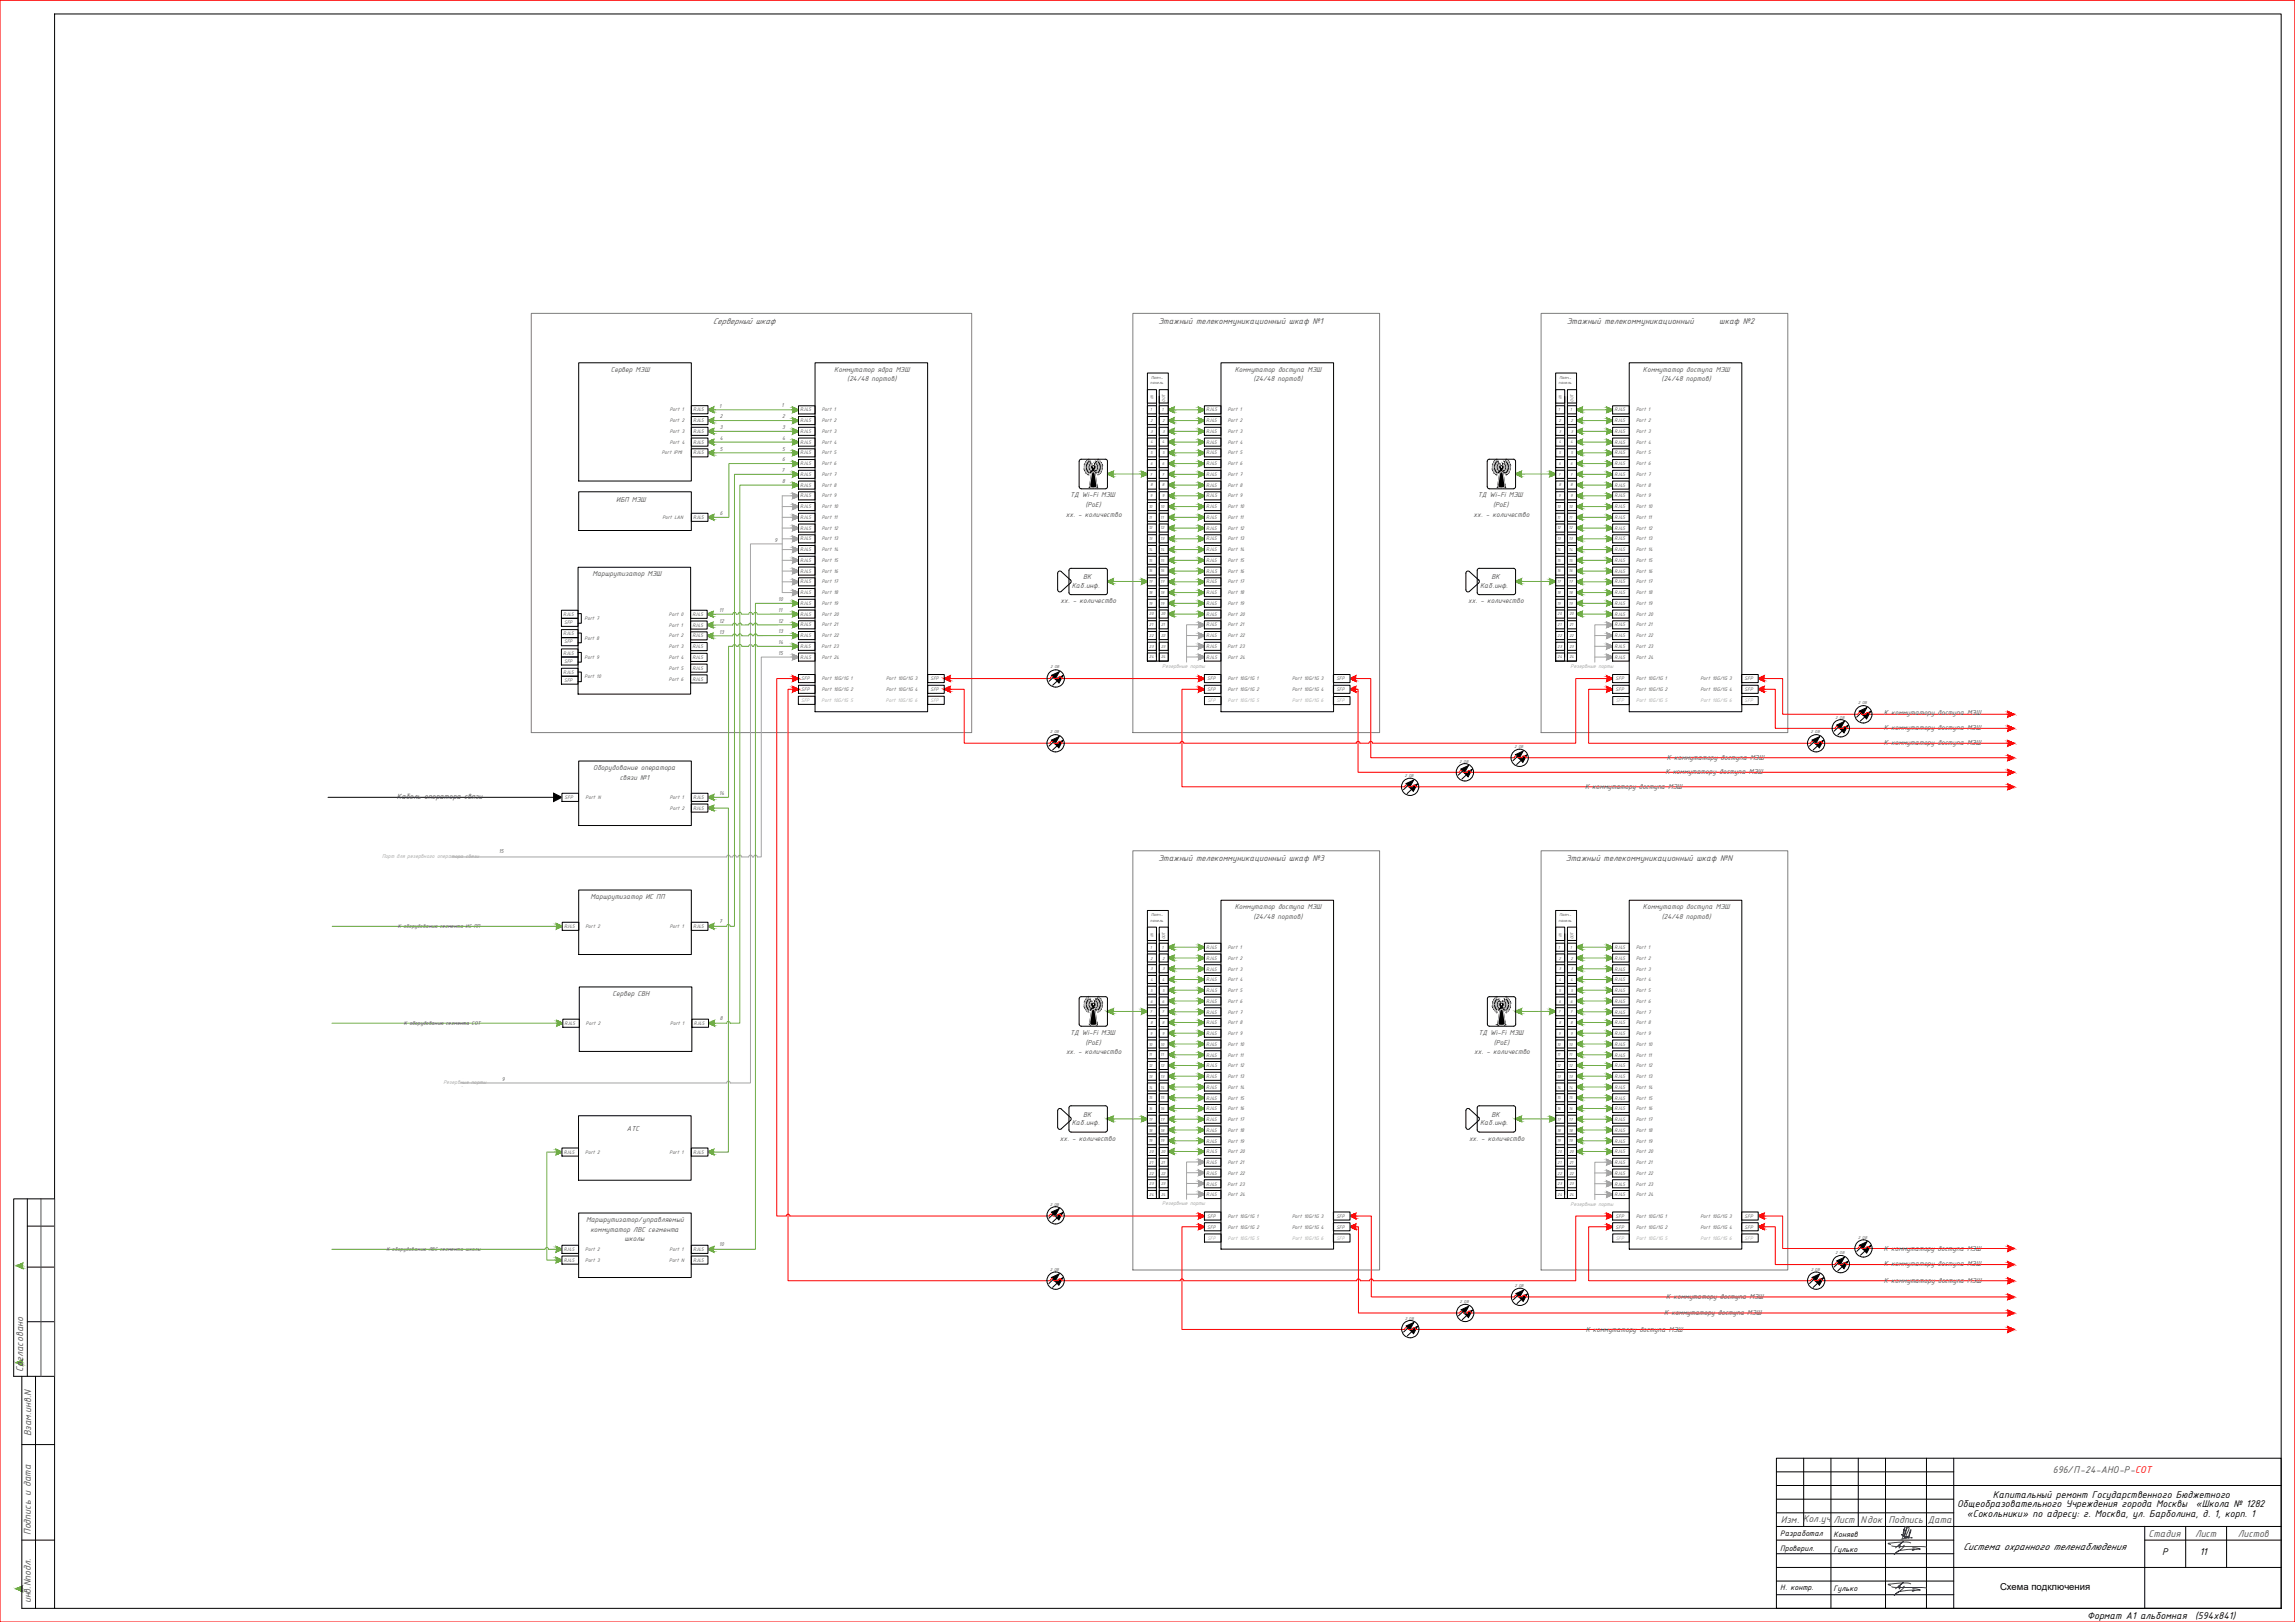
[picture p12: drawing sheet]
<svg xmlns="http://www.w3.org/2000/svg" width="841mm" height="594mm" viewBox="0 0 841 594" stroke-linecap="round" stroke-linejoin="round" font-family="sans-serif">
<defs><g id="words">
<g font-size="3.9" fill="#545454">
<text x="8.5" y="502.5" transform="rotate(-90 8.5 502.5)">Согласовано</text>
<text x="11.4" y="526.1" transform="rotate(-90 11.4 526.1)">Взам.инв.N</text>
<text x="752.3" y="539.4">696/П-24-АНО-Р-СОТ</text>
<text x="652.5" y="557.8">Изм. Кол.уч</text>
<text x="671.9" y="557.8">Лист</text>
<text x="681.8" y="557.8">Nдок</text>
<text x="692" y="557.8">Подпись</text>
<text x="706.5" y="557.6">Дата</text>
<text x="11.3" y="562.3" transform="rotate(-90 11.3 562.3)">Подпись и дата</text>
<text x="787.3" y="562.9">Стадия</text>
<text x="804.4" y="562.8">Лист</text>
<text x="820.1" y="562.8">Листов</text>
<text x="11.3" y="587.3" transform="rotate(-90 11.3 587.3)">инв.Nподл.</text>
</g>
<g font-size="3.9">
<text x="730.3" y="548.8">Капитальный ремонт Государственного Бюджетного</text>
<text x="717.3" y="552.1">Общеобразовательного Учреждения города Москвы</text>
<text x="720.7" y="555.5">«Сокольники» по адресу: г. Москва, ул. Барболина, д. 1, корп. 1</text>
<text x="804.6" y="552.1">«Школа № 1282</text>
<text x="719.4" y="567.7">Система охранного теленаблюдения</text>
<text x="792.4" y="569.6">Р</text>
<text x="806.1" y="569.6">11</text>
<text x="764.8" y="592.8">Формат А1 альбомная</text>
<text x="804.4" y="592.8">(594х841)</text>
</g>
<text font-size="3.5" x="732.9" y="582.2">Схема подключения</text>
<g font-size="3.3" fill="#545454">
<text x="261.3" y="118.5">Серверный шкаф</text>
<text x="424.5" y="118.5">Этажный телекоммуникационный шкаф №1</text>
<text x="574.1" y="118.5">Этажный телекоммуникационный</text>
<text x="630" y="118.5">шкаф №2</text>
<text x="424.5" y="315.4">Этажный телекоммуникационный шкаф №3</text>
<text x="573.9" y="315.4">Этажный телекоммуникационный шкаф №N</text>
</g>
<g font-size="3.1">
<text x="652.4" y="562.4">Разработал</text>
<text x="672" y="562.8">Коняев</text>
<text x="652.4" y="568.2">Проверил.</text>
<text x="672" y="568.3">Гулько</text>
<text x="652.4" y="582.4">Н. контр.</text>
<text x="672" y="582.6">Гулько</text>
</g>
<text font-size="3" fill="#545454" x="145.5" y="292.8">Кабель оператора связи</text>
<g font-size="2.8" fill="#545454">
<text x="223.8" y="136.2">Сервер МЭШ</text>
<text x="305.7" y="136.2">Коммутатор ядра МЭШ</text>
<text x="452.5" y="136.2">Коммутатор доступа МЭШ</text>
<text x="602.1" y="136.2">Коммутатор доступа МЭШ</text>
<text x="310.5" y="139.6">(24/48 портов)</text>
<text x="459.3" y="139.6">(24/48 портов)</text>
<text x="608.9" y="139.6">(24/48 портов)</text>
<text x="225.8" y="183.7">ИБП МЭШ</text>
<text x="392.1" y="182.2">ТД Wi-Fi МЭШ</text>
<text x="397.8" y="185.7">(PoE)</text>
<text x="541.5" y="182.2">ТД Wi-Fi МЭШ</text>
<text x="547.2" y="185.7">(PoE)</text>
<text x="390.6" y="189.2">хх. - количество</text>
<text x="540" y="189.2">хх. - количество</text>
<text x="217.1" y="211.1">Маршрутизатор МЭШ</text>
<text x="392.8" y="215.2">Каб.инф.</text>
<text x="396.9" y="212.1">ВК</text>
<text x="542.4" y="215.2">Каб.инф.</text>
<text x="546.5" y="212.1">ВК</text>
<text x="388.7" y="221">хх. - количество</text>
<text x="538.1" y="221">хх. - количество</text>
<text x="690.4" y="262">К коммутатору доступа МЭШ</text>
<text x="690.4" y="267.5">К коммутатору доступа МЭШ</text>
<text x="690.4" y="273">К коммутатору доступа МЭШ</text>
<text x="610.9" y="278.3">К коммутатору доступа МЭШ</text>
<text x="217.4" y="282.1">Оборудование оператора</text>
<text x="227.2" y="285.7">связи №1</text>
<text x="610.3" y="283.6">К коммутатору доступа МЭШ</text>
<text x="580.9" y="288.9">К коммутатору доступа МЭШ</text>
<text x="216.4" y="329.4">Маршрутизатор ИС ПП</text>
<text x="452.5" y="333.1">Коммутатор доступа МЭШ</text>
<text x="602.1" y="333.1">Коммутатор доступа МЭШ</text>
<text x="459.3" y="336.5">(24/48 портов)</text>
<text x="608.9" y="336.5">(24/48 портов)</text>
<text x="224.5" y="364.9">Сервер СВН</text>
<text x="392.1" y="379">ТД Wi-Fi МЭШ</text>
<text x="397.8" y="382.6">(PoE)</text>
<text x="541.8" y="379">ТД Wi-Fi МЭШ</text>
<text x="547.4" y="382.6">(PoE)</text>
<text x="390.7" y="386.1">хх. - количество</text>
<text x="540.3" y="386.1">хх. - количество</text>
<text x="392.8" y="412.1">Каб.инф.</text>
<text x="396.9" y="409.1">ВК</text>
<text x="542.4" y="412.1">Каб.инф.</text>
<text x="546.5" y="409.1">ВК</text>
<text x="229.7" y="414.3">АТС</text>
<text x="388.4" y="417.9">хх. - количество</text>
<text x="538.3" y="417.9">хх. - количество</text>
<text x="214.8" y="447.7">Маршрутизатор/управляемый</text>
<text x="216.3" y="451.1">коммутатор ЛВС сегмента</text>
<text x="228.9" y="454.7">школы</text>
<text x="690.4" y="458.1">К коммутатору доступа МЭШ</text>
<text x="690.4" y="463.6">К коммутатору доступа МЭШ</text>
<text x="690.4" y="469.9">К коммутатору доступа МЭШ</text>
<text x="610.6" y="475.8">К коммутатору доступа МЭШ</text>
<text x="609.9" y="481.7">К коммутатору доступа МЭШ</text>
<text x="581.1" y="487.8">К коммутатору доступа МЭШ</text>
</g>
<g font-size="2.2" fill="#545454">
<text x="263.6" y="149.3">1</text>
<text x="286.4" y="149.2">1</text>
<text x="263.8" y="153.3">2</text>
<text x="286.7" y="153.3">2</text>
<text x="263.8" y="161.1">4</text>
<text x="263.8" y="157.2">3</text>
<text x="286.6" y="161.1">4</text>
<text x="286.7" y="157.2">3</text>
<text x="263.8" y="165.1">5</text>
<text x="286.7" y="165.1">5</text>
<text x="286.4" y="172.9">7</text>
<text x="286.6" y="169">6</text>
<text x="286.6" y="176.9">8</text>
<text x="263.8" y="188.7">6</text>
<text x="283.9" y="198.7">9</text>
<text x="285.2" y="220.2">10</text>
<text x="263.5" y="224.3">11</text>
<text x="285.2" y="224.1">11</text>
<text x="263.5" y="228.2">12</text>
<text x="263.5" y="232.1">13</text>
<text x="285.2" y="228.1">12</text>
<text x="285.2" y="232">13</text>
<text x="285.2" y="236">14</text>
<text x="285.2" y="239.9">15</text>
<text x="263.5" y="291.3">14</text>
<text x="182.8" y="312.4">15</text>
<text x="145.8" y="339.9">К оборудованию сегмента ИС ПП</text>
<text x="263.5" y="338.2">7</text>
<text x="148" y="375.4">К оборудованию сегмента СОТ</text>
<text x="263.8" y="373.7">8</text>
<text x="183.9" y="395.8">9</text>
<text x="141.6" y="458.1">К оборудованию ЛВС сегмента школы</text>
<text x="263.5" y="456.5">10</text>
</g>
<g font-size="2.2" fill="#a5a5a5">
<text x="425.9" y="244.7">Резервные порты</text>
<text x="575.5" y="244.7">Резервные порты</text>
<text x="140" y="314.4">Порт для резервного оператора связи</text>
<text x="162.5" y="397">Резервные порты</text>
<text x="425.9" y="441.5">Резервные порты</text>
<text x="575.5" y="441.6">Резервные порты</text>
</g>
<g font-size="2" fill="#545454">
<text x="245.4" y="150.6">Port 1</text>
<text x="245.4" y="154.6">Port 2</text>
<text x="254" y="150.6">RJ45</text>
<text x="254" y="154.6">RJ45</text>
<text x="293.3" y="150.7">RJ45</text>
<text x="293.3" y="154.6">RJ45</text>
<text x="301.1" y="150.7">Port 1</text>
<text x="301.1" y="154.6">Port 2</text>
<text x="442.1" y="150.7">RJ45</text>
<text x="442.1" y="154.6">RJ45</text>
<text x="449.9" y="150.7">Port 1</text>
<text x="449.9" y="154.6">Port 2</text>
<text x="591.7" y="150.7">RJ45</text>
<text x="591.7" y="154.6">RJ45</text>
<text x="599.5" y="150.7">Port 1</text>
<text x="599.5" y="154.6">Port 2</text>
<text x="245.4" y="158.6">Port 3</text>
<text x="254" y="158.6">RJ45</text>
<text x="293.3" y="158.6">RJ45</text>
<text x="301.1" y="158.6">Port 3</text>
<text x="442.1" y="158.6">RJ45</text>
<text x="449.9" y="158.6">Port 3</text>
<text x="591.7" y="158.6">RJ45</text>
<text x="599.5" y="158.6">Port 3</text>
<text x="242.5" y="166.4">Port IPMI</text>
<text x="245.4" y="162.5">Port 4</text>
<text x="254" y="162.5">RJ45</text>
<text x="254" y="166.4">RJ45</text>
<text x="293.3" y="162.5">RJ45</text>
<text x="293.3" y="166.4">RJ45</text>
<text x="301.1" y="162.5">Port 4</text>
<text x="301.1" y="166.4">Port 5</text>
<text x="442.1" y="162.5">RJ45</text>
<text x="442.1" y="166.4">RJ45</text>
<text x="449.9" y="162.5">Port 4</text>
<text x="449.9" y="166.4">Port 5</text>
<text x="591.7" y="162.5">RJ45</text>
<text x="591.7" y="166.4">RJ45</text>
<text x="599.5" y="162.5">Port 4</text>
<text x="599.5" y="166.4">Port 5</text>
<text x="293.3" y="170.4">RJ45</text>
<text x="301.1" y="170.4">Port 6</text>
<text x="442.1" y="170.4">RJ45</text>
<text x="449.9" y="170.4">Port 6</text>
<text x="591.7" y="170.4">RJ45</text>
<text x="599.5" y="170.4">Port 6</text>
<text x="293.3" y="174.3">RJ45</text>
<text x="293.3" y="178.3">RJ45</text>
<text x="301.1" y="174.3">Port 7</text>
<text x="301.1" y="178.3">Port 8</text>
<text x="442.1" y="174.3">RJ45</text>
<text x="442.1" y="178.3">RJ45</text>
<text x="449.9" y="174.3">Port 7</text>
<text x="449.9" y="178.3">Port 8</text>
<text x="591.7" y="174.3">RJ45</text>
<text x="591.7" y="178.3">RJ45</text>
<text x="599.5" y="174.3">Port 7</text>
<text x="599.5" y="178.3">Port 8</text>
<text x="293.3" y="182.2">RJ45</text>
<text x="301.1" y="182.2">Port 9</text>
<text x="442.1" y="182.2">RJ45</text>
<text x="449.9" y="182.2">Port 9</text>
<text x="591.7" y="182.2">RJ45</text>
<text x="599.5" y="182.2">Port 9</text>
<text x="242.7" y="190.1">Port LAN</text>
<text x="254" y="190.1">RJ45</text>
<text x="293.3" y="186.1">RJ45</text>
<text x="293.3" y="190.1">RJ45</text>
<text x="301.1" y="186.1">Port 10</text>
<text x="301.1" y="190.1">Port 11</text>
<text x="442.1" y="186.1">RJ45</text>
<text x="442.1" y="190.1">RJ45</text>
<text x="449.9" y="186.1">Port 10</text>
<text x="449.9" y="190.1">Port 11</text>
<text x="591.7" y="186.1">RJ45</text>
<text x="591.7" y="190.1">RJ45</text>
<text x="599.5" y="186.1">Port 10</text>
<text x="599.5" y="190.1">Port 11</text>
<text x="293.3" y="194">RJ45</text>
<text x="293.3" y="197.9">RJ45</text>
<text x="301.1" y="194">Port 12</text>
<text x="301.1" y="197.9">Port 13</text>
<text x="442.1" y="194">RJ45</text>
<text x="442.1" y="197.9">RJ45</text>
<text x="449.9" y="194">Port 12</text>
<text x="449.9" y="197.9">Port 13</text>
<text x="591.7" y="194">RJ45</text>
<text x="591.7" y="197.9">RJ45</text>
<text x="599.5" y="194">Port 12</text>
<text x="599.5" y="197.9">Port 13</text>
<text x="293.3" y="201.9">RJ45</text>
<text x="301.1" y="201.9">Port 14</text>
<text x="442.1" y="201.9">RJ45</text>
<text x="449.9" y="201.9">Port 14</text>
<text x="591.7" y="201.9">RJ45</text>
<text x="599.5" y="201.9">Port 14</text>
<text x="293.3" y="205.8">RJ45</text>
<text x="293.3" y="209.8">RJ45</text>
<text x="301.1" y="205.8">Port 15</text>
<text x="301.1" y="209.8">Port 16</text>
<text x="442.1" y="205.8">RJ45</text>
<text x="442.1" y="209.8">RJ45</text>
<text x="449.9" y="205.8">Port 15</text>
<text x="449.9" y="209.8">Port 16</text>
<text x="591.7" y="205.8">RJ45</text>
<text x="591.7" y="209.8">RJ45</text>
<text x="599.5" y="205.8">Port 15</text>
<text x="599.5" y="209.8">Port 16</text>
<text x="293.3" y="213.7">RJ45</text>
<text x="301.1" y="213.7">Port 17</text>
<text x="442.1" y="213.7">RJ45</text>
<text x="449.9" y="213.7">Port 17</text>
<text x="591.7" y="213.7">RJ45</text>
<text x="599.5" y="213.7">Port 17</text>
<text x="293.3" y="217.6">RJ45</text>
<text x="293.3" y="221.6">RJ45</text>
<text x="301.1" y="217.6">Port 18</text>
<text x="301.1" y="221.6">Port 19</text>
<text x="442.1" y="217.6">RJ45</text>
<text x="442.1" y="221.6">RJ45</text>
<text x="449.9" y="217.6">Port 18</text>
<text x="449.9" y="221.6">Port 19</text>
<text x="591.7" y="217.6">RJ45</text>
<text x="591.7" y="221.6">RJ45</text>
<text x="599.5" y="217.6">Port 18</text>
<text x="599.5" y="221.6">Port 19</text>
<text x="206.4" y="225.6">RJ45</text>
<text x="214.2" y="227.1">Port 7</text>
<text x="245.2" y="225.6">Port 0</text>
<text x="253.7" y="225.6">RJ45</text>
<text x="293.3" y="225.5">RJ45</text>
<text x="301.1" y="225.5">Port 20</text>
<text x="442.1" y="225.5">RJ45</text>
<text x="449.9" y="225.5">Port 20</text>
<text x="591.7" y="225.5">RJ45</text>
<text x="599.5" y="225.5">Port 20</text>
<text x="206.4" y="232.7">RJ45</text>
<text x="206.7" y="228.5">SFP</text>
<text x="245.2" y="229.5">Port 1</text>
<text x="245.2" y="233.5">Port 2</text>
<text x="253.7" y="229.5">RJ45</text>
<text x="253.7" y="233.5">RJ45</text>
<text x="293.3" y="229.4">RJ45</text>
<text x="293.3" y="233.4">RJ45</text>
<text x="301.1" y="229.4">Port 21</text>
<text x="301.1" y="233.4">Port 22</text>
<text x="442.1" y="229.4">RJ45</text>
<text x="442.1" y="233.4">RJ45</text>
<text x="449.9" y="229.4">Port 21</text>
<text x="449.9" y="233.4">Port 22</text>
<text x="591.7" y="229.4">RJ45</text>
<text x="591.7" y="233.4">RJ45</text>
<text x="599.5" y="229.4">Port 21</text>
<text x="599.5" y="233.4">Port 22</text>
<text x="206.4" y="239.8">RJ45</text>
<text x="206.7" y="235.6">SFP</text>
<text x="214.2" y="234.2">Port 8</text>
<text x="245.2" y="237.4">Port 3</text>
<text x="253.7" y="237.4">RJ45</text>
<text x="293.2" y="237.3">RJ45</text>
<text x="301.1" y="237.3">Port 23</text>
<text x="442" y="237.3">RJ45</text>
<text x="449.9" y="237.3">Port 23</text>
<text x="591.7" y="237.3">RJ45</text>
<text x="599.5" y="237.3">Port 23</text>
<text x="206.7" y="242.7">SFP</text>
<text x="214.2" y="241.3">Port 9</text>
<text x="245.2" y="241.4">Port 4</text>
<text x="245.2" y="245.3">Port 5</text>
<text x="253.7" y="241.4">RJ45</text>
<text x="253.7" y="245.3">RJ45</text>
<text x="293.3" y="241.3">RJ45</text>
<text x="301.1" y="241.3">Port 24</text>
<text x="442.1" y="241.3">RJ45</text>
<text x="449.9" y="241.3">Port 24</text>
<text x="591.7" y="241.3">RJ45</text>
<text x="599.5" y="241.3">Port 24</text>
<text x="206.4" y="246.9">RJ45</text>
<text x="206.7" y="249.7">SFP</text>
<text x="214.2" y="248.2">Port 10</text>
<text x="245.2" y="249.3">Port 6</text>
<text x="253.7" y="249.3">RJ45</text>
<text x="293.6" y="249.1">SFP</text>
<text x="301.1" y="249.1">Port 10G/1G 1</text>
<text x="324.7" y="249.1">Port 10G/1G 3</text>
<text x="341" y="249.1">SFP</text>
<text x="442.4" y="249.1">SFP</text>
<text x="449.9" y="249.1">Port 10G/1G 1</text>
<text x="473.5" y="249.1">Port 10G/1G 3</text>
<text x="489.7" y="249.1">SFP</text>
<text x="592.1" y="249.1">SFP</text>
<text x="599.5" y="249.1">Port 10G/1G 1</text>
<text x="623.1" y="249.1">Port 10G/1G 3</text>
<text x="639.3" y="249.1">SFP</text>
<text x="293.6" y="253.1">SFP</text>
<text x="301.1" y="253.1">Port 10G/1G 2</text>
<text x="324.7" y="253.1">Port 10G/1G 4</text>
<text x="341" y="253.1">SFP</text>
<text x="442.4" y="253.1">SFP</text>
<text x="449.9" y="253.1">Port 10G/1G 2</text>
<text x="473.5" y="253.1">Port 10G/1G 4</text>
<text x="489.7" y="253.1">SFP</text>
<text x="592.1" y="253.1">SFP</text>
<text x="599.5" y="253.1">Port 10G/1G 2</text>
<text x="623.1" y="253.1">Port 10G/1G 4</text>
<text x="639.3" y="253.1">SFP</text>
<text x="206.9" y="292.7">SFP</text>
<text x="214.6" y="292.7">Port N</text>
<text x="245.4" y="292.7">Port 1</text>
<text x="254" y="292.7">RJ45</text>
<text x="245.5" y="296.6">Port 2</text>
<text x="254" y="296.6">RJ45</text>
<text x="206.7" y="339.9">RJ45</text>
<text x="214.5" y="339.9">Port 2</text>
<text x="245.4" y="339.9">Port 1</text>
<text x="254" y="339.9">RJ45</text>
<text x="442.1" y="347.6">RJ45</text>
<text x="449.9" y="347.6">Port 1</text>
<text x="591.7" y="347.6">RJ45</text>
<text x="599.5" y="347.6">Port 1</text>
<text x="442.1" y="351.5">RJ45</text>
<text x="449.9" y="351.5">Port 2</text>
<text x="591.7" y="351.5">RJ45</text>
<text x="599.5" y="351.5">Port 2</text>
<text x="442.1" y="355.5">RJ45</text>
<text x="442.1" y="359.4">RJ45</text>
<text x="449.9" y="355.5">Port 3</text>
<text x="449.9" y="359.4">Port 4</text>
<text x="591.7" y="355.5">RJ45</text>
<text x="591.7" y="359.4">RJ45</text>
<text x="599.5" y="355.5">Port 3</text>
<text x="599.5" y="359.4">Port 4</text>
<text x="442.1" y="363.3">RJ45</text>
<text x="449.9" y="363.3">Port 5</text>
<text x="591.7" y="363.3">RJ45</text>
<text x="599.5" y="363.3">Port 5</text>
<text x="442.1" y="367.3">RJ45</text>
<text x="442.1" y="371.2">RJ45</text>
<text x="449.9" y="367.3">Port 6</text>
<text x="449.9" y="371.2">Port 7</text>
<text x="591.7" y="367.3">RJ45</text>
<text x="591.7" y="371.2">RJ45</text>
<text x="599.5" y="367.3">Port 6</text>
<text x="599.5" y="371.2">Port 7</text>
<text x="206.9" y="375.4">RJ45</text>
<text x="214.7" y="375.4">Port 2</text>
<text x="245.6" y="375.4">Port 1</text>
<text x="254.2" y="375.4">RJ45</text>
<text x="442.1" y="375.2">RJ45</text>
<text x="449.9" y="375.2">Port 8</text>
<text x="591.7" y="375.2">RJ45</text>
<text x="599.5" y="375.2">Port 8</text>
<text x="442.1" y="379.1">RJ45</text>
<text x="442.1" y="383">RJ45</text>
<text x="449.9" y="379.1">Port 9</text>
<text x="449.9" y="383">Port 10</text>
<text x="591.7" y="379.1">RJ45</text>
<text x="591.7" y="383">RJ45</text>
<text x="599.5" y="379.1">Port 9</text>
<text x="599.5" y="383">Port 10</text>
<text x="442.1" y="387">RJ45</text>
<text x="449.9" y="387">Port 11</text>
<text x="591.7" y="387">RJ45</text>
<text x="599.5" y="387">Port 11</text>
<text x="442.1" y="390.9">RJ45</text>
<text x="442.1" y="394.9">RJ45</text>
<text x="449.9" y="390.9">Port 12</text>
<text x="449.9" y="394.9">Port 13</text>
<text x="591.7" y="390.9">RJ45</text>
<text x="591.7" y="394.9">RJ45</text>
<text x="599.5" y="390.9">Port 12</text>
<text x="599.5" y="394.9">Port 13</text>
<text x="442.1" y="398.8">RJ45</text>
<text x="449.9" y="398.8">Port 14</text>
<text x="591.7" y="398.8">RJ45</text>
<text x="599.5" y="398.8">Port 14</text>
<text x="442.1" y="402.7">RJ45</text>
<text x="442.1" y="406.7">RJ45</text>
<text x="449.9" y="402.7">Port 15</text>
<text x="449.9" y="406.7">Port 16</text>
<text x="591.7" y="402.7">RJ45</text>
<text x="591.7" y="406.7">RJ45</text>
<text x="599.5" y="402.7">Port 15</text>
<text x="599.5" y="406.7">Port 16</text>
<text x="442.1" y="410.6">RJ45</text>
<text x="449.9" y="410.6">Port 17</text>
<text x="591.7" y="410.6">RJ45</text>
<text x="599.5" y="410.6">Port 17</text>
<text x="442.1" y="414.5">RJ45</text>
<text x="442.1" y="418.5">RJ45</text>
<text x="449.9" y="414.5">Port 18</text>
<text x="449.9" y="418.5">Port 19</text>
<text x="591.7" y="414.5">RJ45</text>
<text x="591.7" y="418.5">RJ45</text>
<text x="599.5" y="414.5">Port 18</text>
<text x="599.5" y="418.5">Port 19</text>
<text x="206.6" y="422.6">RJ45</text>
<text x="214.5" y="422.6">Port 2</text>
<text x="245.3" y="422.6">Port 1</text>
<text x="254" y="422.6">RJ45</text>
<text x="442.1" y="422.4">RJ45</text>
<text x="449.9" y="422.4">Port 20</text>
<text x="591.7" y="422.4">RJ45</text>
<text x="599.5" y="422.4">Port 20</text>
<text x="442.1" y="426.4">RJ45</text>
<text x="442.1" y="430.3">RJ45</text>
<text x="449.9" y="426.4">Port 21</text>
<text x="449.9" y="430.3">Port 22</text>
<text x="591.7" y="426.4">RJ45</text>
<text x="591.7" y="430.3">RJ45</text>
<text x="599.5" y="426.4">Port 21</text>
<text x="599.5" y="430.3">Port 22</text>
<text x="442" y="434.2">RJ45</text>
<text x="449.9" y="434.2">Port 23</text>
<text x="591.7" y="434.2">RJ45</text>
<text x="599.5" y="434.2">Port 23</text>
<text x="442.1" y="438.2">RJ45</text>
<text x="449.9" y="438.2">Port 24</text>
<text x="591.7" y="438.2">RJ45</text>
<text x="599.5" y="438.2">Port 24</text>
<text x="442.4" y="446.1">SFP</text>
<text x="442.4" y="450">SFP</text>
<text x="449.9" y="446.1">Port 10G/1G 1</text>
<text x="449.9" y="450">Port 10G/1G 2</text>
<text x="473.5" y="446.1">Port 10G/1G 3</text>
<text x="473.5" y="450">Port 10G/1G 4</text>
<text x="489.7" y="446.1">SFP</text>
<text x="489.7" y="450">SFP</text>
<text x="592.1" y="446.1">SFP</text>
<text x="592.1" y="450">SFP</text>
<text x="599.5" y="446.1">Port 10G/1G 1</text>
<text x="599.5" y="450">Port 10G/1G 2</text>
<text x="623.1" y="446.1">Port 10G/1G 3</text>
<text x="623.1" y="450">Port 10G/1G 4</text>
<text x="639.3" y="446.1">SFP</text>
<text x="639.3" y="450">SFP</text>
<text x="206.6" y="458.3">RJ45</text>
<text x="214.5" y="458.3">Port 2</text>
<text x="245.4" y="458.3">Port 1</text>
<text x="254" y="458.3">RJ45</text>
<text x="206.6" y="462.2">RJ45</text>
<text x="214.4" y="462.2">Port 3</text>
<text x="245.2" y="462.2">Port N</text>
<text x="254" y="462.2">RJ45</text>
</g>
<g font-size="2" fill="#a5a5a5">
<text x="293.6" y="257.1">SFP</text>
<text x="301.1" y="257.1">Port 10G/1G 5</text>
<text x="324.7" y="257.1">Port 10G/1G 6</text>
<text x="449.9" y="257.2">Port 10G/1G 5</text>
<text x="473.5" y="257.2">Port 10G/1G 6</text>
<text x="592.1" y="257.2">SFP</text>
<text x="599.6" y="257.2">Port 10G/1G 5</text>
<text x="623.2" y="257.2">Port 10G/1G 6</text>
<text x="639.3" y="257.2">SFP</text>
<text x="442.4" y="454.1">SFP</text>
<text x="449.9" y="454.1">Port 10G/1G 5</text>
<text x="473.5" y="454.1">Port 10G/1G 6</text>
<text x="489.7" y="454.1">SFP</text>
<text x="592.1" y="454.1">SFP</text>
<text x="599.6" y="454.1">Port 10G/1G 5</text>
<text x="623.2" y="454.1">Port 10G/1G 6</text>
<text x="639.3" y="454.1">SFP</text>
</g>
<g font-size="1.7" fill="#545454">
<text x="421.5" y="140.7">панель</text>
<text x="421.8" y="138.7">Патч-</text>
<text x="571.2" y="140.7">панель</text>
<text x="571.4" y="138.7">Патч-</text>
<text x="422.7" y="146.2" transform="rotate(-90 422.7 146.2)">IN</text>
<text x="427" y="147.1" transform="rotate(-90 427 147.1)">OUT</text>
<text x="572.3" y="146.2" transform="rotate(-90 572.3 146.2)">IN</text>
<text x="576.7" y="147.1" transform="rotate(-90 576.7 147.1)">OUT</text>
<text x="421.4" y="150.6">1</text>
<text x="421.6" y="154.5">2</text>
<text x="425.7" y="150.6">1</text>
<text x="426" y="154.5">2</text>
<text x="571.1" y="150.6">1</text>
<text x="571.3" y="154.5">2</text>
<text x="575.4" y="150.6">1</text>
<text x="575.6" y="154.5">2</text>
<text x="421.6" y="158.5">3</text>
<text x="426" y="158.5">3</text>
<text x="571.2" y="158.5">3</text>
<text x="575.6" y="158.5">3</text>
<text x="421.6" y="162.4">4</text>
<text x="421.6" y="166.3">5</text>
<text x="425.9" y="162.4">4</text>
<text x="426" y="166.3">5</text>
<text x="571.2" y="162.4">4</text>
<text x="571.3" y="166.3">5</text>
<text x="575.5" y="162.4">4</text>
<text x="575.6" y="166.3">5</text>
<text x="421.6" y="170.3">6</text>
<text x="425.9" y="170.3">6</text>
<text x="571.2" y="170.3">6</text>
<text x="575.5" y="170.3">6</text>
<text x="421.4" y="174.2">7</text>
<text x="421.6" y="178.2">8</text>
<text x="425.7" y="174.2">7</text>
<text x="425.9" y="178.2">8</text>
<text x="571" y="174.2">7</text>
<text x="571.2" y="178.2">8</text>
<text x="575.4" y="174.2">7</text>
<text x="575.5" y="178.2">8</text>
<text x="421.5" y="182.1">9</text>
<text x="425.8" y="182.1">9</text>
<text x="571.1" y="182.1">9</text>
<text x="575.5" y="182.1">9</text>
<text x="421" y="186">10</text>
<text x="421" y="190">11</text>
<text x="425.3" y="186">10</text>
<text x="425.3" y="190">11</text>
<text x="570.6" y="186">10</text>
<text x="570.6" y="190">11</text>
<text x="574.9" y="186">10</text>
<text x="574.9" y="190">11</text>
<text x="421" y="193.9">12</text>
<text x="421" y="197.9">13</text>
<text x="425.3" y="193.9">12</text>
<text x="425.3" y="197.9">13</text>
<text x="570.6" y="193.9">12</text>
<text x="570.6" y="197.9">13</text>
<text x="574.9" y="193.9">12</text>
<text x="574.9" y="197.9">13</text>
<text x="421" y="201.8">14</text>
<text x="425.3" y="201.8">14</text>
<text x="570.6" y="201.8">14</text>
<text x="574.9" y="201.8">14</text>
<text x="421" y="205.7">15</text>
<text x="421" y="209.7">16</text>
<text x="425.3" y="205.7">15</text>
<text x="425.3" y="209.7">16</text>
<text x="570.6" y="205.7">15</text>
<text x="570.6" y="209.7">16</text>
<text x="574.9" y="205.7">15</text>
<text x="574.9" y="209.7">16</text>
<text x="421" y="213.6">17</text>
<text x="425.3" y="213.6">17</text>
<text x="570.6" y="213.6">17</text>
<text x="574.9" y="213.6">17</text>
<text x="421" y="217.5">18</text>
<text x="421" y="221.5">19</text>
<text x="425.3" y="217.5">18</text>
<text x="425.3" y="221.5">19</text>
<text x="570.6" y="217.5">18</text>
<text x="570.6" y="221.5">19</text>
<text x="574.9" y="217.5">18</text>
<text x="574.9" y="221.5">19</text>
<text x="421.2" y="225.4">20</text>
<text x="425.5" y="225.4">20</text>
<text x="570.8" y="225.4">20</text>
<text x="575.1" y="225.4">20</text>
<text x="421.2" y="229.4">21</text>
<text x="421.2" y="233.3">22</text>
<text x="425.5" y="229.4">21</text>
<text x="425.5" y="233.3">22</text>
<text x="570.8" y="229.4">21</text>
<text x="570.8" y="233.3">22</text>
<text x="575.1" y="229.4">21</text>
<text x="575.1" y="233.3">22</text>
<text x="421.2" y="237.2">23</text>
<text x="425.5" y="237.2">23</text>
<text x="570.8" y="237.2">23</text>
<text x="575.1" y="237.2">23</text>
<text x="384.9" y="244.8">2 ОВ</text>
<text x="421.2" y="241.2">24</text>
<text x="425.5" y="241.2">24</text>
<text x="570.8" y="241.2">24</text>
<text x="575.1" y="241.2">24</text>
<text x="681" y="258">2 ОВ</text>
<text x="672.7" y="263.2">2 ОВ</text>
<text x="384.9" y="268.6">2 ОВ</text>
<text x="663.6" y="268.6">2 ОВ</text>
<text x="555" y="274">2 ОВ</text>
<text x="534.9" y="279.3">2 ОВ</text>
<text x="514.8" y="284.6">2 ОВ</text>
<text x="421.8" y="335.6">Патч-</text>
<text x="571.4" y="335.6">Патч-</text>
<text x="421.5" y="337.6">панель</text>
<text x="571.2" y="337.6">панель</text>
<text x="421.4" y="347.5">1</text>
<text x="422.7" y="343.1" transform="rotate(-90 422.7 343.1)">IN</text>
<text x="425.7" y="347.5">1</text>
<text x="427" y="344.1" transform="rotate(-90 427 344.1)">OUT</text>
<text x="571.1" y="347.5">1</text>
<text x="572.3" y="343.1" transform="rotate(-90 572.3 343.1)">IN</text>
<text x="575.4" y="347.5">1</text>
<text x="576.7" y="344.1" transform="rotate(-90 576.7 344.1)">OUT</text>
<text x="421.6" y="351.4">2</text>
<text x="426" y="351.4">2</text>
<text x="571.3" y="351.4">2</text>
<text x="575.6" y="351.4">2</text>
<text x="421.6" y="359.3">4</text>
<text x="421.6" y="355.4">3</text>
<text x="425.9" y="359.3">4</text>
<text x="426" y="355.4">3</text>
<text x="571.2" y="359.3">4</text>
<text x="571.3" y="355.4">3</text>
<text x="575.5" y="359.3">4</text>
<text x="575.6" y="355.4">3</text>
<text x="421.6" y="363.3">5</text>
<text x="426" y="363.3">5</text>
<text x="571.3" y="363.3">5</text>
<text x="575.6" y="363.3">5</text>
<text x="421.4" y="371.1">7</text>
<text x="421.6" y="367.2">6</text>
<text x="425.7" y="371.1">7</text>
<text x="425.9" y="367.2">6</text>
<text x="571" y="371.1">7</text>
<text x="571.2" y="367.2">6</text>
<text x="575.4" y="371.1">7</text>
<text x="575.5" y="367.2">6</text>
<text x="421.6" y="375.1">8</text>
<text x="425.9" y="375.1">8</text>
<text x="571.2" y="375.1">8</text>
<text x="575.5" y="375.1">8</text>
<text x="421" y="382.9">10</text>
<text x="421.5" y="379">9</text>
<text x="425.3" y="382.9">10</text>
<text x="425.8" y="379">9</text>
<text x="570.6" y="382.9">10</text>
<text x="571.1" y="379">9</text>
<text x="574.9" y="382.9">10</text>
<text x="575.5" y="379">9</text>
<text x="421" y="386.9">11</text>
<text x="425.3" y="386.9">11</text>
<text x="570.6" y="386.9">11</text>
<text x="574.9" y="386.9">11</text>
<text x="421" y="390.8">12</text>
<text x="421" y="394.8">13</text>
<text x="425.3" y="390.8">12</text>
<text x="425.3" y="394.8">13</text>
<text x="570.6" y="390.8">12</text>
<text x="570.6" y="394.8">13</text>
<text x="574.9" y="390.8">12</text>
<text x="574.9" y="394.8">13</text>
<text x="421" y="398.7">14</text>
<text x="425.3" y="398.7">14</text>
<text x="570.6" y="398.7">14</text>
<text x="574.9" y="398.7">14</text>
<text x="421" y="402.6">15</text>
<text x="421" y="406.6">16</text>
<text x="425.3" y="402.6">15</text>
<text x="425.3" y="406.6">16</text>
<text x="570.6" y="402.6">15</text>
<text x="570.6" y="406.6">16</text>
<text x="574.9" y="402.6">15</text>
<text x="574.9" y="406.6">16</text>
<text x="421" y="410.5">17</text>
<text x="425.3" y="410.5">17</text>
<text x="570.6" y="410.5">17</text>
<text x="574.9" y="410.5">17</text>
<text x="421" y="414.5">18</text>
<text x="421" y="418.4">19</text>
<text x="425.3" y="414.5">18</text>
<text x="425.3" y="418.4">19</text>
<text x="570.6" y="414.5">18</text>
<text x="570.6" y="418.4">19</text>
<text x="574.9" y="414.5">18</text>
<text x="574.9" y="418.4">19</text>
<text x="421.2" y="422.3">20</text>
<text x="425.5" y="422.3">20</text>
<text x="570.8" y="422.3">20</text>
<text x="575.1" y="422.3">20</text>
<text x="421.2" y="426.3">21</text>
<text x="421.2" y="430.2">22</text>
<text x="425.5" y="426.3">21</text>
<text x="425.5" y="430.2">22</text>
<text x="570.8" y="426.3">21</text>
<text x="570.8" y="430.2">22</text>
<text x="575.1" y="426.3">21</text>
<text x="575.1" y="430.2">22</text>
<text x="421.2" y="434.1">23</text>
<text x="425.5" y="434.1">23</text>
<text x="570.8" y="434.1">23</text>
<text x="575.1" y="434.1">23</text>
<text x="384.9" y="441.6">2 ОВ</text>
<text x="421.2" y="438.1">24</text>
<text x="425.5" y="438.1">24</text>
<text x="570.8" y="438.1">24</text>
<text x="575.1" y="438.1">24</text>
<text x="681" y="453.8">2 ОВ</text>
<text x="672.7" y="459.4">2 ОВ</text>
<text x="384.9" y="465.5">2 ОВ</text>
<text x="663.7" y="465.6">2 ОВ</text>
<text x="555.1" y="471.4">2 ОВ</text>
<text x="535" y="477.3">2 ОВ</text>
<text x="514.9" y="483.3">2 ОВ</text>
</g>
</g></defs>
<g fill="#fff" stroke="#fff" stroke-width=".37">
<path d="M386.3 269.1h.5z"/>
<path d="M387 275.3h.8z"/>
<path d="M665 269.1h.5z"/>
<path d="M667.7 271.3h.8l.2 .5z"/>
<path d="M665 275.4h.5z"/>
<path d="M682.3 258.5h.5z"/>
<path d="M674.1 263.6h.5z"/>
<path d="M674.6 263.6h.4z"/>
<path d="M674.7 269.8h.8z"/>
<path d="M537.9 406h.2z"/>
<path d="M537.4 406.2h1.1z"/>
<path d="M537.2 412.9l.1 .1z"/>
<path d="M538.3 413.5l.2-.1z"/>
<path d="M665.1 465.9h.4z"/>
<path d="M665.5 465.9h.6z"/>
<path d="M667.7 468.1h.9l.1 .5z"/>
<path d="M665.1 472.2h.4z"/>
<path d="M665.6 472.2h.5z"/>
<path d="M674.1 459.9l.5-.1z"/>
<path d="M671.4 462.5h.5l-.5 .5z"/>
<path d="M677.2 462.5h.5v.5z"/>
<path d="M674.7 466h.8z"/>
<path d="M682.4 454.1h.5z"/>
<path d="M683 460.3h.9z"/>
<path d="M386.4 245.4l.5-.1z"/>
<path d="M386.9 245.3l.5 .1z"/>
<path d="M386.4 251.6l.5 .1z"/>
<path d="M386.9 251.6h.5z"/>
<path d="M388.3 406h.2z"/>
<path d="M388.2 413.6h.3z"/>
<path d="M386.3 442h.5z"/>
<path d="M386.8 442h.5z"/>
<path d="M383.7 444.6h.5l-.6 .5z"/>
<path d="M387 448.2h.8z"/>
<path d="M386.3 465.9h.5z"/>
<path d="M386.8 465.9h.5z"/>
<path d="M387 472.1h.8z"/>
<path d="M516.3 285.1l.4-.1z"/>
<path d="M516.9 291.2h.8z"/>
<path d="M536.3 279.8l.5-.1z"/>
<path d="M536.8 279.7l.5 .1z"/>
<path d="M556.4 274.4h.5z"/>
<path d="M556.9 274.4h.5z"/>
<path d="M553.7 277.1h.5l-.5 .5z"/>
<path d="M556.4 280.7h.5z"/>
<path d="M557 280.6h.8z"/>
<path d="M516.3 483.7h.5z"/>
<path d="M516.8 483.7h.5z"/>
<path d="M516.3 490h.5z"/>
<path d="M517 489.9h.8z"/>
<path d="M536.4 477.8l.5-.1z"/>
<path d="M536.9 477.7l.5 .1z"/>
<path d="M537.1 483.9h.8z"/>
<path d="M556.5 471.9l.5-.1z"/>
<path d="M553.9 474.5h.4l-.5 .5z"/>
<path d="M559.7 474.5h.4l.1 .5z"/>
<path d="M557.2 478h.8z"/>
<path d="M388.3 209.2h.2z"/>
<path d="M388.2 216.8h.3z"/>
<path d="M537.9 209.2h.2z"/>
<path d="M537.5 209.3l1 .1z"/>
<path d="M537.2 216l.1 .2z"/>
<path d="M538.3 216.7l.2-.1z"/>
<path d="M564.7 114.8l90.5 153.5h-90.5zM564.7 114.8l90.5 153.5v-153.5z"/>
<path d="M194.7 114.8l161.4 153.5h-161.4zM194.7 114.8l161.4 153.5v-153.5z"/>
<path d="M298.7 132.9l41.2 127.8h-41.2zM298.7 132.9l41.2 127.8v-127.8z"/>
<path d="M300.7 148.6l7.6 3h-7.6zM300.7 148.6l7.6 3v-3z"/>
<path d="M300.7 152.6l7.6 2.9h-7.6zM300.7 152.6l7.6 2.9v-2.9z"/>
<path d="M300.7 156.5l7.6 3h-7.6zM300.7 156.5l7.6 3v-3z"/>
<path d="M300.7 160.4l7.6 3h-7.6zM300.7 160.4l7.6 3v-3z"/>
<path d="M300.7 164.4l7.6 2.9h-7.6zM300.7 164.4l7.6 2.9v-2.9z"/>
<path d="M300.7 168.3l7.6 3h-7.6zM300.7 168.3l7.6 3v-3z"/>
<path d="M300.7 172.2l7.6 3h-7.6zM300.7 172.2l7.6 3v-3z"/>
<path d="M300.7 176.2l7.6 2.9h-7.6zM300.7 176.2l7.6 2.9v-2.9z"/>
<path d="M300.7 180.1l7.6 3h-7.6zM300.7 180.1l7.6 3v-3z"/>
<path d="M300.7 184.1l7.6 2.9h-7.6zM300.7 184.1l7.6 2.9v-2.9z"/>
<path d="M300.7 188l7.6 3h-7.6zM300.7 188l7.6 3v-3z"/>
<path d="M300.7 191.9l7.6 3h-7.6zM300.7 191.9l7.6 3v-3z"/>
<path d="M300.7 195.9l7.6 2.9h-7.6zM300.7 195.9l7.6 2.9v-2.9z"/>
<path d="M300.7 199.8l7.6 3h-7.6zM300.7 199.8l7.6 3v-3z"/>
<path d="M300.7 203.7l7.6 3h-7.6zM300.7 203.7l7.6 3v-3z"/>
<path d="M300.7 207.7l7.6 2.9h-7.6zM300.7 207.7l7.6 2.9v-2.9z"/>
<path d="M300.7 211.6l7.6 3h-7.6zM300.7 211.6l7.6 3v-3z"/>
<path d="M300.7 215.6l7.6 2.9h-7.6zM300.7 215.6l7.6 2.9v-2.9z"/>
<path d="M300.7 219.5l7.6 3h-7.6zM300.7 219.5l7.6 3v-3z"/>
<path d="M300.7 223.4l7.6 3h-7.6zM300.7 223.4l7.6 3v-3z"/>
<path d="M300.7 227.4l7.6 2.9h-7.6zM300.7 227.4l7.6 2.9v-2.9z"/>
<path d="M300.7 231.3l7.6 3h-7.6zM300.7 231.3l7.6 3v-3z"/>
<path d="M300.6 235.2l7.7 3h-7.7zM300.6 235.2l7.7 3v-3z"/>
<path d="M300.7 239.2l7.6 2.9h-7.6zM300.7 239.2l7.6 2.9v-2.9z"/>
<path d="M300.7 247.1l13.7 2.9h-13.7zM300.7 247.1l13.7 2.9v-2.9z"/>
<path d="M300.7 251l13.7 3h-13.7zM300.7 251l13.7 3v-3z"/>
<path d="M322.3 247.1l15.6 2.9h-15.6zM322.3 247.1l15.6 2.9v-2.9z"/>
<path d="M322.3 251l15.6 3h-15.6zM322.3 251l15.6 3v-3z"/>
<path d="M292.6 247.1l6.1 2.9h-6.1zM292.6 247.1l6.1 2.9v-2.9z"/>
<path d="M292.6 251l6.1 3h-6.1zM292.6 251l6.1 3v-3z"/>
<path d="M340 247.1l6 2.9h-6zM340 247.1l6 2.9v-2.9z"/>
<path d="M340 251l6 3h-6zM340 251l6 3v-3z"/>
<path d="M212.1 132.9l41.2 43.3h-41.2zM212.1 132.9l41.2 43.3v-43.3z"/>
<path d="M240.4 148.6l10.9 2.9h-10.9zM240.4 148.6l10.9 2.9v-2.9z"/>
<path d="M240.4 152.6l10.9 2.9h-10.9zM240.4 152.6l10.9 2.9v-2.9z"/>
<path d="M240.4 156.5l10.9 3h-10.9zM240.4 156.5l10.9 3v-3z"/>
<path d="M240.4 160.4l10.9 3h-10.9zM240.4 160.4l10.9 3v-3z"/>
<path d="M240.4 164.4l10.9 2.9h-10.9zM240.4 164.4l10.9 2.9v-2.9z"/>
<path d="M212.1 180.1l41.2 14.2h-41.2zM212.1 180.1l41.2 14.2v-14.2z"/>
<path d="M240.4 188l10.9 3h-10.9zM240.4 188l10.9 3v-3z"/>
<path d="M212.1 278.7l41.2 23.7h-41.2zM212.1 278.7l41.2 23.7v-23.7z"/>
<path d="M238.8 290.5l12.5 3h-12.5zM238.8 290.5l12.5 3v-3z"/>
<path d="M140.1 312.5l41.5 2.7h-41.5zM140.1 312.5l41.5 2.7v-2.7z"/>
<path d="M212.1 326l41.2 23.6h-41.2zM212.1 326l41.2 23.6v-23.6z"/>
<path d="M238.8 337.8l12.5 3h-12.5zM238.8 337.8l12.5 3v-3z"/>
<path d="M214.1 337.8l7.6 3h-7.6zM214.1 337.8l7.6 3v-3z"/>
<path d="M146 338l35.7 2.7h-35.7zM146 338l35.7 2.7v-2.7z"/>
<path d="M212.3 361.5l41.2 23.6h-41.2zM212.3 361.5l41.2 23.6v-23.6z"/>
<path d="M239.1 373.3l12.4 3h-12.4zM239.1 373.3l12.4 3v-3z"/>
<path d="M214.3 373.3l7.7 3h-7.7zM214.3 373.3l7.7 3v-3z"/>
<path d="M148.1 373.5l33.4 2.7h-33.4zM148.1 373.5l33.4 2.7v-2.7z"/>
<path d="M162.6 395.1l19.3 2.7h-19.3zM162.6 395.1l19.3 2.7v-2.7z"/>
<path d="M214.2 290.5l7.6 3h-7.6zM214.2 290.5l7.6 3v-3z"/>
<path d="M145.7 290.3l35.9 3.7h-35.9zM145.7 290.3l35.9 3.7v-3.7z"/>
<path d="M597 132.9l41.3 127.8h-41.3zM597 132.9l41.3 127.8v-127.8z"/>
<path d="M599 148.6l7.7 3h-7.7zM599 148.6l7.7 3v-3z"/>
<path d="M599 152.6l7.7 2.9h-7.7zM599 152.6l7.7 2.9v-2.9z"/>
<path d="M599 156.5l7.7 3h-7.7zM599 156.5l7.7 3v-3z"/>
<path d="M599 160.4l7.7 3h-7.7zM599 160.4l7.7 3v-3z"/>
<path d="M599 164.4l7.7 2.9h-7.7zM599 164.4l7.7 2.9v-2.9z"/>
<path d="M599 168.3l7.7 3h-7.7zM599 168.3l7.7 3v-3z"/>
<path d="M599 172.2l7.7 3h-7.7zM599 172.2l7.7 3v-3z"/>
<path d="M599 176.2l7.7 2.9h-7.7zM599 176.2l7.7 2.9v-2.9z"/>
<path d="M599 180.1l7.7 3h-7.7zM599 180.1l7.7 3v-3z"/>
<path d="M599 184.1l7.7 2.9h-7.7zM599 184.1l7.7 2.9v-2.9z"/>
<path d="M599 188l7.7 3h-7.7zM599 188l7.7 3v-3z"/>
<path d="M599 191.9l7.7 3h-7.7zM599 191.9l7.7 3v-3z"/>
<path d="M599 195.9l7.7 2.9h-7.7zM599 195.9l7.7 2.9v-2.9z"/>
<path d="M599 199.8l7.7 3h-7.7zM599 199.8l7.7 3v-3z"/>
<path d="M599 203.7l7.7 3h-7.7zM599 203.7l7.7 3v-3z"/>
<path d="M599 207.7l7.7 2.9h-7.7zM599 207.7l7.7 2.9v-2.9z"/>
<path d="M599 211.6l7.7 3h-7.7zM599 211.6l7.7 3v-3z"/>
<path d="M599 215.6l7.7 2.9h-7.7zM599 215.6l7.7 2.9v-2.9z"/>
<path d="M599 219.5l7.7 3h-7.7zM599 219.5l7.7 3v-3z"/>
<path d="M599 223.4l7.7 3h-7.7zM599 223.4l7.7 3v-3z"/>
<path d="M599 227.4l7.7 2.9h-7.7zM599 227.4l7.7 2.9v-2.9z"/>
<path d="M599 231.3l7.7 3h-7.7zM599 231.3l7.7 3v-3z"/>
<path d="M599 235.2l7.6 3h-7.6zM599 235.2l7.6 3v-3z"/>
<path d="M599 239.2l7.7 2.9h-7.7zM599 239.2l7.7 2.9v-2.9z"/>
<path d="M599 247.1l13.8 2.9h-13.8zM599 247.1l13.8 2.9v-2.9z"/>
<path d="M599 251l13.8 3h-13.8zM599 251l13.8 3v-3z"/>
<path d="M620.7 247.1l15.5 2.9h-15.5zM620.7 247.1l15.5 2.9v-2.9z"/>
<path d="M620.7 251l15.5 3h-15.5zM620.7 251l15.5 3v-3z"/>
<path d="M690.5 270.8l40.7 3.3h-40.7zM690.5 270.8l40.7 3.3v-3.3z"/>
<path d="M690.5 265.3l40.7 3.3h-40.7zM690.5 265.3l40.7 3.3v-3.3z"/>
<path d="M690.5 259.8l40.7 3.3h-40.7zM690.5 259.8l40.7 3.3v-3.3z"/>
<path d="M212 444.3l41.3 23.6h-41.3zM212 444.3l41.3 23.6v-23.6z"/>
<path d="M238.8 456.1l12.4 3h-12.4zM238.8 456.1l12.4 3v-3z"/>
<path d="M214.1 456.1l7.6 3h-7.6zM214.1 456.1l7.6 3v-3z"/>
<path d="M141.8 456.2l41 2.7h-41zM141.8 456.2l41 2.7v-2.7z"/>
<path d="M211.8 207.8l41.3 46.4h-41.3zM211.8 207.8l41.3 46.4v-46.4z"/>
<path d="M213.8 225l7.7 3h-7.7zM213.8 225l7.7 3v-3z"/>
<path d="M213.8 232.2l7.7 2.9h-7.7zM213.8 232.2l7.7 2.9v-2.9z"/>
<path d="M213.8 239.3l7.7 2.9h-7.7zM213.8 239.3l7.7 2.9v-2.9z"/>
<path d="M213.8 246.1l7.7 3h-7.7zM213.8 246.1l7.7 3v-3z"/>
<path d="M243.4 223.5l7.6 3h-7.6zM243.4 223.5l7.6 3v-3z"/>
<path d="M243.4 227.4l7.6 3h-7.6zM243.4 227.4l7.6 3v-3z"/>
<path d="M243.4 231.4l7.6 3h-7.6zM243.4 231.4l7.6 3v-3z"/>
<path d="M243.4 235.3l7.6 3h-7.6zM243.4 235.3l7.6 3v-3z"/>
<path d="M243.4 239.3l7.6 3h-7.6zM243.4 239.3l7.6 3v-3z"/>
<path d="M243.4 243.2l7.6 3h-7.6zM243.4 243.2l7.6 3v-3z"/>
<path d="M243.4 247.2l7.6 2.9h-7.6zM243.4 247.2l7.6 2.9v-2.9z"/>
<path d="M205.7 223.5l6.1 3h-6.1zM205.7 223.5l6.1 3v-3z"/>
<path d="M205.7 230.6l6.1 3h-6.1zM205.7 230.6l6.1 3v-3z"/>
<path d="M205.7 237.7l6.1 3h-6.1zM205.7 237.7l6.1 3v-3z"/>
<path d="M205.7 244.8l6.1 2.9h-6.1zM205.7 244.8l6.1 2.9v-2.9z"/>
<path d="M253.1 235.3l6 3h-6zM253.1 235.3l6 3v-3z"/>
<path d="M253.1 239.3l6 3h-6zM253.1 239.3l6 3v-3z"/>
<path d="M253.1 243.2l6 3h-6zM253.1 243.2l6 3v-3z"/>
<path d="M253.1 247.2l6 2.9h-6zM253.1 247.2l6 2.9v-2.9z"/>
<path d="M205.7 226.5l6.1 2.9h-6.1zM205.7 226.5l6.1 2.9v-2.9z"/>
<path d="M205.7 233.5l6.1 3h-6.1zM205.7 233.5l6.1 3v-3z"/>
<path d="M205.7 240.6l6.1 3h-6.1zM205.7 240.6l6.1 3v-3z"/>
<path d="M205.7 247.6l6.1 3h-6.1zM205.7 247.6l6.1 3v-3z"/>
<path d="M300.6 255l13.8 3h-13.8zM300.6 255l13.8 3v-3z"/>
<path d="M323.8 255l14 3h-14zM323.8 255l14 3v-3z"/>
<path d="M292.6 255l6.1 3h-6.1zM292.6 255l6.1 3v-3z"/>
<path d="M340 255l6 3h-6zM340 255l6 3v-3z"/>
<path d="M599 255.1l13.8 3h-13.8zM599 255.1l13.8 3v-3z"/>
<path d="M622.3 255.1l14 3h-14zM622.3 255.1l14 3v-3z"/>
<path d="M591 255.1l6.1 3h-6.1zM591 255.1l6.1 3v-3z"/>
<path d="M638.2 255.1l6.1 3h-6.1zM638.2 255.1l6.1 3v-3z"/>
<path d="M212 408.7l41.3 23.6h-41.3zM212 408.7l41.3 23.6v-23.6z"/>
<path d="M238.8 420.5l12.4 2.9h-12.4zM238.8 420.5l12.4 2.9v-2.9z"/>
<path d="M214 420.5l7.7 2.9h-7.7zM214 420.5l7.7 2.9v-2.9z"/>
<path d="M214 460l7.6 3h-7.6zM214 460l7.6 3v-3z"/>
<path d="M239 460l12.4 3h-12.4zM239 460l12.4 3v-3z"/>
<path d="M253.3 460l6.1 3h-6.1zM253.3 460l6.1 3v-3z"/>
<path d="M238.9 294.5l12.5 2.9h-12.5zM238.9 294.5l12.5 2.9v-2.9z"/>
<path d="M386.8 269.1h.5zM386.8 269.1h.5z"/>
<path d="M386.9 269.1l.9 .1zM386.9 269.1l.9 .1z"/>
<path d="M386.3 269.1h.5zM385.8 269.2h.9z"/>
<path d="M387 269.2l1.3 .2zM387 269.2l1.3 .2z"/>
<path d="M385.8 269.2l.7 .2 .2-.2zM385.4 269.4l.4-.2 .7 .2z"/>
<path d="M387.2 269.4l1.5 .3zM387.2 269.4l1.5 .3h-1.3z"/>
<path d="M385.4 269.4l.8 .3 .3-.3zM385 269.7l.4-.3 .8 .3z"/>
<path d="M387.4 269.7l1.7 .3-.4-.3zM387.4 269.7l1.7 .3h-1.3z"/>
<path d="M385 269.7l.9 .3 .3-.3zM384.6 270l.4-.3 .9 .3z"/>
<path d="M387.8 270l1.6 .4-.3-.4zM387.8 270l1.6 .4h-1.3z"/>
<path d="M384.6 270l.9 .4 .4-.4zM384.6 270l.9 .4h-1.2z"/>
<path d="M388.1 270.4l1.6 .4-.3-.4zM388.1 270.4l1.6 .4h-1.1z"/>
<path d="M384.3 270.4l.8 .4 .4-.4zM384.3 270.4l.8 .4h-1.1z"/>
<path d="M388.6 270.8l1.2 .5-.1-.5zM388.6 270.8l1.2 .5h-.8z"/>
<path d="M384 270.8l.6 .5 .5-.5zM384 270.8l.6 .5h-.8z"/>
<path d="M389 271.3l1 .5-.2-.5zM389 271.3l1 .5h-.5z"/>
<path d="M383.8 271.3l.4 .5 .4-.5zM383.8 271.3l.4 .5h-.5z"/>
<path d="M389.5 271.8l.5 .4zM389.5 271.8h.5v.4z"/>
<path d="M383.7 271.8l-.1 .4zM383.7 271.8h.5l-.6 .4z"/>
<path d="M383.6 272.2l.6 .5zM383.6 272.2l.6 .5h-.5z"/>
<path d="M390 272.2v.5zM390 272.2v.5h-.5z"/>
<path d="M383.7 272.7l.9 .5-.4-.5zM383.7 272.7l.9 .5h-.8z"/>
<path d="M389.5 272.7l.3 .5 .2-.5zM389.5 272.7l.3 .5h-.8z"/>
<path d="M383.8 273.2l1.3 .5-.5-.5zM383.8 273.2l1.3 .5h-1.1z"/>
<path d="M389 273.2l.7 .5 .1-.5zM389 273.2l.7 .5h-1.1z"/>
<path d="M384 273.7l1.5 .4-.4-.4zM384 273.7l1.5 .4h-1.2z"/>
<path d="M388.6 273.7l.8 .4 .3-.4zM388.6 273.7l.8 .4h-1.3z"/>
<path d="M384.3 274.1l1.6 .4-.4-.4zM384.3 274.1l1.6 .4h-1.3z"/>
<path d="M388.1 274.1l1 .4 .3-.4zM387.8 274.5l.3-.4 1 .4z"/>
<path d="M384.6 274.5l1.6 .3-.3-.3zM384.6 274.5l1.6 .3h-1.2z"/>
<path d="M387.8 274.5l.9 .3 .4-.3zM387.8 274.5l.9 .3h-1.3z"/>
<path d="M385 274.8l1.5 .3-.3-.3zM385 274.8l1.5 .3z"/>
<path d="M387.4 274.8l.9 .3 .4-.3zM387.4 274.8l.9 .3h-1.1z"/>
<path d="M385.4 275.1l1.3 .2zM385.4 275.1l1.3 .2z"/>
<path d="M387.2 275.1l.6 .2 .5-.2zM387.2 275.1l.6 .2h-.8z"/>
<path d="M385.8 275.3l1 .1zM385.8 275.3l1 .1zM386.3 275.4h.5z"/>
<path d="M386.9 275.4h.4zM386.9 275.4h.4z"/>
<path d="M386.3 275.4h.5zM386.3 275.4h.5z"/>
<path d="M665.5 269.1h.5zM665.6 269.1h.4zM665.6 269.1h.4z"/>
<path d="M665 269.1h.5zM664.5 269.2h.9z"/>
<path d="M665.6 269.1l.9 .1zM665.6 269.1l.9 .1z"/>
<path d="M664.5 269.2l.7 .2 .2-.2zM664.1 269.4l.4-.2 .7 .2z"/>
<path d="M665.7 269.2l1.3 .2zM665.7 269.2l1.3 .2z"/>
<path d="M664.1 269.4l.8 .3 .3-.3zM663.7 269.7l.4-.3 .8 .3z"/>
<path d="M665.9 269.4l1.5 .3zM665.9 269.4l1.5 .3h-1.3z"/>
<path d="M663.7 269.7l.9 .3 .3-.3zM663.3 270l.4-.3 .9 .3z"/>
<path d="M666.1 269.7l1.7 .3-.4-.3zM666.1 269.7l1.7 .3h-1.3z"/>
<path d="M663.3 270l.9 .4 .4-.4zM663.3 270l.9 .4h-1.2z"/>
<path d="M666.5 270l1.6 .4-.3-.4zM666.5 270l1.6 .4h-1.3z"/>
<path d="M663 270.4l.8 .4 .4-.4zM663 270.4l.8 .4h-1.1z"/>
<path d="M666.8 270.4l1.6 .4-.3-.4zM666.8 270.4l1.6 .4h-1.1z"/>
<path d="M662.7 270.8l.6 .5 .5-.5zM662.7 270.8l.6 .5h-.8z"/>
<path d="M667.3 270.8l1.2 .5-.1-.5zM667.3 270.8l1.2 .5h-.8z"/>
<path d="M662.5 271.3l.4 .5 .4-.5zM662.5 271.3l.4 .5h-.5zM662.4 271.8l-.1 .4 .6-.4z"/>
<path d="M667.7 271.3l.5 .5h.5zM668.2 271.8h.5v.4z"/>
<path d="M662.4 271.8h.5zM662.4 271.8h.5z"/>
<path d="M668.7 272.2v.5zM668.7 272.2v.5h-.5z"/>
<path d="M662.3 272.2l.6 .5zM662.3 272.2l.6 .5h-.5z"/>
<path d="M668.2 272.7l.3 .5 .2-.5zM667.7 273.2l.5-.5 .3 .5z"/>
<path d="M662.4 272.7l.9 .5-.4-.5zM662.4 272.7l.9 .5h-.8z"/>
<path d="M667.7 273.2l.7 .5 .1-.5zM667.3 273.7l.4-.5 .7 .5z"/>
<path d="M662.5 273.2l1.3 .5-.5-.5zM662.5 273.2l1.3 .5h-1.1z"/>
<path d="M667.3 273.7l.8 .4 .3-.4zM667.3 273.7l.8 .4h-1.3z"/>
<path d="M662.7 273.7l1.5 .4-.4-.4zM662.7 273.7l1.5 .4h-1.2z"/>
<path d="M666.8 274.1l1 .4 .3-.4zM666.5 274.5l.3-.4 1 .4z"/>
<path d="M663 274.1l1.6 .4-.4-.4zM663 274.1l1.6 .4h-1.3z"/>
<path d="M666.5 274.5l.9 .3 .4-.3zM666.5 274.5l.9 .3h-1.3z"/>
<path d="M663.3 274.5l1.6 .3-.3-.3zM663.3 274.5l1.6 .3h-1.2z"/>
<path d="M666.1 274.8l.9 .3 .4-.3zM666.1 274.8l.9 .3h-1.1z"/>
<path d="M663.7 274.8l1.5 .3-.3-.3zM663.7 274.8l1.5 .3z"/>
<path d="M665.9 275.1l.6 .2 .5-.2zM665.7 275.3l.2-.2 .6 .2z"/>
<path d="M664.1 275.1l1.3 .2zM664.1 275.1l1.3 .2z"/>
<path d="M665.7 275.3h.8zM665.6 275.4h.4z"/>
<path d="M665.6 275.4h.4zM665.6 275.4h.4zM665.6 275.4h.4z"/>
<path d="M664.5 275.3l1 .1zM664.5 275.3l1 .1z"/>
<path d="M682.8 258.5h.5zM682.8 258.5h.5z"/>
<path d="M682.9 258.5l.9 .1zM682.9 258.5l.9 .1z"/>
<path d="M682.3 258.5h.5zM681.8 258.6h.9z"/>
<path d="M683 258.6l1.3 .2zM683 258.6l1.3 .2z"/>
<path d="M681.8 258.6l.7 .2 .2-.2zM681.4 258.8l.4-.2 .7 .2z"/>
<path d="M683.2 258.8l1.5 .3zM683.2 258.8l1.5 .3h-1.3z"/>
<path d="M681.4 258.8l.8 .3 .3-.3zM681 259.1l.4-.3 .8 .3z"/>
<path d="M683.4 259.1l1.7 .3-.4-.3zM683.4 259.1l1.7 .3h-1.4z"/>
<path d="M681 259.1l.9 .3 .3-.3zM680.6 259.4l.4-.3 .9 .3z"/>
<path d="M683.7 259.4l1.7 .4-.3-.4zM683.7 259.4l1.7 .4h-1.3z"/>
<path d="M680.6 259.4l.9 .4 .4-.4zM680.6 259.4l.9 .4h-1.2z"/>
<path d="M684.1 259.8l1.6 .4-.3-.4zM684.1 259.8l1.6 .4h-1.1z"/>
<path d="M680.3 259.8l.8 .4 .4-.4zM680.3 259.8l.8 .4h-1.1z"/>
<path d="M684.6 260.2l1.2 .5-.1-.5zM684.6 260.2l1.2 .5h-.8z"/>
<path d="M680 260.2l.6 .5 .5-.5zM680 260.2l.6 .5h-.8z"/>
<path d="M685 260.7l1 .4-.2-.4zM685 260.7l1 .4h-.5z"/>
<path d="M679.8 260.7l.3 .4 .5-.4zM679.8 260.7l.3 .4h-.4z"/>
<path d="M685.5 261.1l.5 .5zM685.5 261.1h.5v.5z"/>
<path d="M679.7 261.1v.5zM679.7 261.1h.4l-.4 .5z"/>
<path d="M679.7 261.6l.4 .5zM679.7 261.6l.4 .5h-.4z"/>
<path d="M686 261.6v.5zM686 261.6v.5h-.5z"/>
<path d="M679.7 262.1l.9 .5-.5-.5zM679.7 262.1l.9 .5h-.8z"/>
<path d="M685.5 262.1l.3 .5 .2-.5zM685.5 262.1l.3 .5h-.8z"/>
<path d="M679.8 262.6l1.3 .5-.5-.5zM679.8 262.6l1.3 .5h-1.1z"/>
<path d="M685 262.6l.7 .5 .1-.5zM684.6 263.1l.4-.5 .7 .5z"/>
<path d="M680 263.1l1.5 .4-.4-.4zM680 263.1l1.5 .4h-1.2z"/>
<path d="M684.6 263.1l.8 .4 .3-.4zM684.6 263.1l.8 .4h-1.3z"/>
<path d="M680.3 263.5l1.6 .4-.4-.4zM680.3 263.5l1.6 .4h-1.3z"/>
<path d="M684.1 263.5l1 .4 .3-.4zM683.7 263.9l.4-.4 1 .4z"/>
<path d="M680.6 263.9l1.6 .3-.3-.3zM680.6 263.9l1.6 .3h-1.2z"/>
<path d="M683.7 263.9l1 .3 .4-.3zM683.7 263.9l1 .3h-1.3z"/>
<path d="M681 264.2l1.5 .3-.3-.3zM681 264.2l1.5 .3z"/>
<path d="M683.4 264.2l.9 .3 .4-.3zM683.4 264.2l.9 .3h-1.1z"/>
<path d="M681.4 264.5l1.3 .2zM681.4 264.5l1.3 .2z"/>
<path d="M683.2 264.5l.6 .2 .5-.2zM683.2 264.5l.6 .2h-.8z"/>
<path d="M681.8 264.7l1 .1zM681.8 264.7l1 .1z"/>
<path d="M683 264.7h.8zM682.9 264.8h.4z"/>
<path d="M682.3 264.8h.5zM682.3 264.8h.5zM682.8 264.8h.5z"/>
<path d="M674.6 263.6l.9 .2zM674.6 263.6l.9 .2z"/>
<path d="M674.1 263.6h.4zM673.6 263.8h.8z"/>
<path d="M674.7 263.8l1.3 .1zM674.7 263.8l1.3 .1z"/>
<path d="M673.6 263.8l.6 .1 .2-.1zM673.1 263.9l.5-.1 .6 .1z"/>
<path d="M674.9 263.9l1.5 .3zM674.9 263.9l1.5 .3h-1.2z"/>
<path d="M673.1 263.9l.8 .3 .3-.3zM672.7 264.2l.4-.3 .8 .3z"/>
<path d="M675.2 264.2l1.6 .3-.4-.3zM675.2 264.2l1.6 .3h-1.3z"/>
<path d="M672.7 264.2l.9 .3 .3-.3zM672.3 264.5l.4-.3 .9 .3z"/>
<path d="M675.5 264.5l1.6 .4-.3-.4zM675.5 264.5l1.6 .4h-1.2z"/>
<path d="M672.3 264.5l.9 .4 .4-.4zM672.3 264.5l.9 .4h-1.2z"/>
<path d="M675.9 264.9l1.5 .4-.3-.4zM675.9 264.9l1.5 .4h-1.1z"/>
<path d="M672 264.9l.8 .4 .4-.4zM672 264.9l.8 .4h-1.1z"/>
<path d="M676.3 265.3l1.3 .5-.2-.5zM676.3 265.3l1.3 .5h-.9z"/>
<path d="M671.7 265.3l.7 .5 .4-.5zM671.7 265.3l.7 .5h-.9z"/>
<path d="M676.7 265.8l1 .5-.1-.5zM676.7 265.8l1 .5h-.5z"/>
<path d="M671.5 265.8l.4 .5 .5-.5zM671.5 265.8l.4 .5h-.5z"/>
<path d="M677.2 266.3l.5 .5zM677.2 266.3h.5v.5z"/>
<path d="M671.4 266.3v.5zM671.4 266.3h.5l-.5 .5z"/>
<path d="M671.4 266.8l.5 .5zM671.4 266.8l.5 .5h-.5z"/>
<path d="M677.7 266.8v.5zM677.7 266.8v.5h-.5z"/>
<path d="M671.4 267.3l1 .4-.5-.4zM671.4 267.3l1 .4h-.9z"/>
<path d="M677.2 267.3l.4 .4 .1-.4zM676.7 267.7l.5-.4 .4 .4z"/>
<path d="M671.5 267.7l1.3 .5-.4-.5zM671.5 267.7l1.3 .5h-1.1z"/>
<path d="M676.7 267.7l.7 .5 .2-.5zM676.7 267.7l.7 .5h-1.1z"/>
<path d="M671.7 268.2l1.5 .4-.4-.4zM671.7 268.2l1.5 .4h-1.2z"/>
<path d="M676.3 268.2l.8 .4 .3-.4zM676.3 268.2l.8 .4h-1.2z"/>
<path d="M672 268.6l1.6 .4-.4-.4zM672 268.6l1.6 .4h-1.3z"/>
<path d="M675.9 268.6l.9 .4 .3-.4zM675.9 268.6l.9 .4h-1.3z"/>
<path d="M672.3 269l1.6 .3-.3-.3zM672.3 269l1.6 .3h-1.2z"/>
<path d="M675.5 269l.9 .3 .4-.3zM675.5 269l.9 .3h-1.2z"/>
<path d="M672.7 269.3l1.5 .3-.3-.3zM672.7 269.3l1.5 .3h-1.1z"/>
<path d="M675.2 269.3l.8 .3 .4-.3zM675.2 269.3l.8 .3h-1.1z"/>
<path d="M673.1 269.6l1.3 .2zM673.1 269.6l1.3 .2z"/>
<path d="M674.9 269.6l.6 .2 .5-.2zM674.9 269.6l.6 .2h-.8z"/>
<path d="M673.6 269.8l.9 .1zM673.6 269.8l.9 .1zM674.1 269.9h.5z"/>
<path d="M674.7 269.8l.3 .1zM674.6 269.9h.4z"/>
<path d="M570.1 136.6l7.6 105.5h-7.6zM570.1 136.6l7.6 105.5v-105.5z"/>
<path d="M570.1 148.6l3.3 3h-3.3zM570.1 148.6l3.3 3v-3z"/>
<path d="M570.1 152.5l3.3 3h-3.3zM570.1 152.5l3.3 3v-3z"/>
<path d="M570.1 156.5l3.3 3h-3.3zM570.1 156.5l3.3 3v-3z"/>
<path d="M570.1 160.4l3.3 3h-3.3zM570.1 160.4l3.3 3v-3z"/>
<path d="M570.1 164.4l3.3 2.9h-3.3zM570.1 164.4l3.3 2.9v-2.9z"/>
<path d="M570.1 168.3l3.3 3h-3.3zM570.1 168.3l3.3 3v-3z"/>
<path d="M570.1 172.2l3.3 3h-3.3zM570.1 172.2l3.3 3v-3z"/>
<path d="M570.1 176.2l3.3 2.9h-3.3zM570.1 176.2l3.3 2.9v-2.9z"/>
<path d="M570.1 180.1l3.3 3h-3.3zM570.1 180.1l3.3 3v-3z"/>
<path d="M570.1 184l3.3 3h-3.3zM570.1 184l3.3 3v-3z"/>
<path d="M570.1 188l3.3 3h-3.3zM570.1 188l3.3 3v-3z"/>
<path d="M570.1 191.9l3.3 3h-3.3zM570.1 191.9l3.3 3v-3z"/>
<path d="M570.1 195.8l3.3 3h-3.3zM570.1 195.8l3.3 3v-3z"/>
<path d="M570.1 199.8l3.3 3h-3.3zM570.1 199.8l3.3 3v-3z"/>
<path d="M570.1 203.7l3.3 3h-3.3zM570.1 203.7l3.3 3v-3z"/>
<path d="M570.1 207.7l3.3 2.9h-3.3zM570.1 207.7l3.3 2.9v-2.9z"/>
<path d="M570.1 211.6l3.3 3h-3.3zM570.1 211.6l3.3 3v-3z"/>
<path d="M570.1 215.5l3.3 3h-3.3zM570.1 215.5l3.3 3v-3z"/>
<path d="M570.1 219.5l3.3 3h-3.3zM570.1 219.5l3.3 3v-3z"/>
<path d="M570.1 223.4l3.3 3h-3.3zM570.1 223.4l3.3 3v-3z"/>
<path d="M570.1 227.3l3.3 3h-3.3zM570.1 227.3l3.3 3v-3z"/>
<path d="M570.1 231.3l3.3 3h-3.3zM570.1 231.3l3.3 3v-3z"/>
<path d="M570.1 235.2l3.3 3h-3.3zM570.1 235.2l3.3 3v-3z"/>
<path d="M570.1 239.2l3.3 2.9h-3.3zM570.1 239.2l3.3 2.9v-2.9z"/>
<path d="M574.4 148.6l3.3 3h-3.3zM574.4 148.6l3.3 3v-3z"/>
<path d="M574.4 152.5l3.3 3h-3.3zM574.4 152.5l3.3 3v-3z"/>
<path d="M574.4 156.5l3.3 3h-3.3zM574.4 156.5l3.3 3v-3z"/>
<path d="M574.4 160.4l3.3 3h-3.3zM574.4 160.4l3.3 3v-3z"/>
<path d="M574.4 164.4l3.3 2.9h-3.3zM574.4 164.4l3.3 2.9v-2.9z"/>
<path d="M574.4 168.3l3.3 3h-3.3zM574.4 168.3l3.3 3v-3z"/>
<path d="M574.4 172.2l3.3 3h-3.3zM574.4 172.2l3.3 3v-3z"/>
<path d="M574.4 176.2l3.3 2.9h-3.3zM574.4 176.2l3.3 2.9v-2.9z"/>
<path d="M574.4 180.1l3.3 3h-3.3zM574.4 180.1l3.3 3v-3z"/>
<path d="M574.4 184l3.3 3h-3.3zM574.4 184l3.3 3v-3z"/>
<path d="M574.4 188l3.3 3h-3.3zM574.4 188l3.3 3v-3z"/>
<path d="M574.4 191.9l3.3 3h-3.3zM574.4 191.9l3.3 3v-3z"/>
<path d="M574.4 195.8l3.3 3h-3.3zM574.4 195.8l3.3 3v-3z"/>
<path d="M574.4 199.8l3.3 3h-3.3zM574.4 199.8l3.3 3v-3z"/>
<path d="M574.4 203.7l3.3 3h-3.3zM574.4 203.7l3.3 3v-3z"/>
<path d="M574.4 207.7l3.3 2.9h-3.3zM574.4 207.7l3.3 2.9v-2.9z"/>
<path d="M574.4 211.6l3.3 3h-3.3zM574.4 211.6l3.3 3v-3z"/>
<path d="M574.4 215.5l3.3 3h-3.3zM574.4 215.5l3.3 3v-3z"/>
<path d="M574.4 219.5l3.3 3h-3.3zM574.4 219.5l3.3 3v-3z"/>
<path d="M574.4 223.4l3.3 3h-3.3zM574.4 223.4l3.3 3v-3z"/>
<path d="M574.4 227.3l3.3 3h-3.3zM574.4 227.3l3.3 3v-3z"/>
<path d="M574.4 231.3l3.3 3h-3.3zM574.4 231.3l3.3 3v-3z"/>
<path d="M574.4 235.2l3.3 3h-3.3zM574.4 235.2l3.3 3v-3z"/>
<path d="M574.4 239.2l3.3 2.9h-3.3zM574.4 239.2l3.3 2.9v-2.9z"/>
<path d="M574.4 142.7l3.3 4.9h-3.3zM574.4 142.7l3.3 4.9v-4.9z"/>
<path d="M570.1 142.7l3.3 5h-3.3zM570.1 142.7l3.3 5v-5z"/>
<path d="M564.7 311.6l90.5 153.6h-90.5zM564.7 311.6l90.5 153.6v-153.6z"/>
<path d="M597 329.7l41.3 127.8h-41.3zM597 329.7l41.3 127.8v-127.8z"/>
<path d="M599 345.5l7.7 2.9h-7.7zM599 345.5l7.7 2.9v-2.9z"/>
<path d="M599 349.4l7.7 3h-7.7zM599 349.4l7.7 3v-3z"/>
<path d="M599 353.3l7.7 3h-7.7zM599 353.3l7.7 3v-3z"/>
<path d="M599 357.3l7.7 2.9h-7.7zM599 357.3l7.7 2.9v-2.9z"/>
<path d="M599 361.2l7.7 3h-7.7zM599 361.2l7.7 3v-3z"/>
<path d="M599 365.2l7.7 2.9h-7.7zM599 365.2l7.7 2.9v-2.9z"/>
<path d="M599 369.1l7.7 3h-7.7zM599 369.1l7.7 3v-3z"/>
<path d="M599 373l7.7 3h-7.7zM599 373l7.7 3v-3z"/>
<path d="M599 377l7.7 2.9h-7.7zM599 377l7.7 2.9v-2.9z"/>
<path d="M599 380.9l7.7 3h-7.7zM599 380.9l7.7 3v-3z"/>
<path d="M599 384.8l7.7 3h-7.7zM599 384.8l7.7 3v-3z"/>
<path d="M599 388.8l7.7 2.9h-7.7zM599 388.8l7.7 2.9v-2.9z"/>
<path d="M599 392.7l7.7 3h-7.7zM599 392.7l7.7 3v-3z"/>
<path d="M599 396.7l7.7 2.9h-7.7zM599 396.7l7.7 2.9v-2.9z"/>
<path d="M599 400.6l7.7 3h-7.7zM599 400.6l7.7 3v-3z"/>
<path d="M599 404.5l7.7 3h-7.7zM599 404.5l7.7 3v-3z"/>
<path d="M599 408.5l7.7 2.9h-7.7zM599 408.5l7.7 2.9v-2.9z"/>
<path d="M599 412.4l7.7 3h-7.7zM599 412.4l7.7 3v-3z"/>
<path d="M599 416.3l7.7 3h-7.7zM599 416.3l7.7 3v-3z"/>
<path d="M599 420.3l7.7 2.9h-7.7zM599 420.3l7.7 2.9v-2.9z"/>
<path d="M599 424.2l7.7 3h-7.7zM599 424.2l7.7 3v-3z"/>
<path d="M599 428.2l7.7 2.9h-7.7zM599 428.2l7.7 2.9v-2.9z"/>
<path d="M599 432.1l7.6 3h-7.6zM599 432.1l7.6 3v-3z"/>
<path d="M599 436l7.7 3h-7.7zM599 436l7.7 3v-3z"/>
<path d="M599 443.9l13.8 3h-13.8zM599 443.9l13.8 3v-3z"/>
<path d="M599 447.8l13.8 3h-13.8zM599 447.8l13.8 3v-3z"/>
<path d="M620.7 443.9l15.5 3h-15.5zM620.7 443.9l15.5 3v-3z"/>
<path d="M620.7 447.8l15.5 3h-15.5zM620.7 447.8l15.5 3v-3z"/>
<path d="M599 451.9l13.8 3h-13.8zM599 451.9l13.8 3v-3z"/>
<path d="M622.3 451.9l14 3h-14zM622.3 451.9l14 3v-3z"/>
<path d="M591 451.9l6.1 3h-6.1zM591 451.9l6.1 3v-3z"/>
<path d="M638.2 451.9l6.1 3h-6.1zM638.2 451.9l6.1 3v-3z"/>
<path d="M545.8 365.1h9zM545.7 365.1h9.1z"/>
<path d="M545.7 365.1h9.1zM545.7 365.1h9.1z"/>
<path d="M545.7 365.1h9.2zM545.6 365.1h9.3z"/>
<path d="M545.6 365.1h9.3zM545.6 365.1h9.3z"/>
<path d="M545.5 365.1l9.5 .1zM545.5 365.2h9.5z"/>
<path d="M545.5 365.2h9.6zM545.4 365.2h9.7z"/>
<path d="M545.4 365.2h9.8zM545.3 365.2h9.9z"/>
<path d="M545.3 365.2l9.9 .1zM545.3 365.2l9.9 .1z"/>
<path d="M545.3 365.3h9.9zM545.3 365.3h9.9z"/>
<path d="M545.3 365.3l10 .1zM545.3 365.3l10 .1z"/>
<path d="M545.2 365.4h10.1zM545.2 365.4h10.1z"/>
<path d="M545.2 365.4l10.2 .1zM545.2 365.4l10.2 .1z"/>
<path d="M545.1 365.5l10.3 .1zM545.1 365.5l10.3 .1z"/>
<path d="M545.1 365.6l10.3 .1zM545.1 365.6l10.3 .1z"/>
<path d="M545.1 365.7h10.3zM545.1 365.7h10.3z"/>
<path d="M545.1 365.7l10.3 .1zM545.1 365.7l10.3 .1z"/>
<path d="M545.1 365.8l10.3 9.3v-9.3zM545.1 365.8l10.3 9.3h-10.3z"/>
<path d="M545.1 375.1h10.3zM545.1 375.1l10.3 .1zM545.1 375.2h10.3zM545.1 375.2h10.3z"/>
<path d="M545.1 375.2h10.3zM545.1 375.2l10.3 .2z"/>
<path d="M545.1 375.4h10.3zM545.1 375.4h10.3z"/>
<path d="M545.1 375.4h10.3zM545.1 375.4l10.2 .1z"/>
<path d="M545.2 375.5h10.1zM545.2 375.5h10.1z"/>
<path d="M545.2 375.5h10.1zM545.2 375.5l10 .1z"/>
<path d="M545.3 375.6h9.9zM545.3 375.6h9.9z"/>
<path d="M545.3 375.6h9.9zM545.3 375.6l9.8 .1z"/>
<path d="M545.3 375.7h9.8zM545.3 375.7h9.8z"/>
<path d="M545.4 375.7h9.7zM545.4 375.7l9.6 .1z"/>
<path d="M545.5 375.8h9.5zM545.5 375.8h9.4z"/>
<path d="M545.5 375.8h9.4zM545.5 375.8h9.4z"/>
<path d="M545.6 375.8h9.3zM545.6 375.8l9.2 .1z"/>
<path d="M545.7 375.9h9.1zM545.7 375.9h9.1z"/>
<path d="M545.7 375.9h9.1zM545.7 375.9h9z"/>
<path d="M537.9 406h.2zM537.8 406h.3z"/>
<path d="M537.8 406h.4zM537.7 406h.5z"/>
<path d="M537.7 406l.6 .1zM537.7 406.1h.6z"/>
<path d="M537.7 406.1h.6zM537.6 406.1h.7z"/>
<path d="M537.6 406.1h.8zM537.6 406.1h.8z"/>
<path d="M537.6 406.1l.9 .1zM537.5 406.2h1z"/>
<path d="M537.5 406.2h1zM537.5 406.2h1z"/>
<path d="M541.9 409.4l.1 .1zM541.9 409.4l.1 .1z"/>
<path d="M541.9 409.5l.2 .2zM541.9 409.5l.2 .2z"/>
<path d="M541.9 409.7l.2 .1zM541.9 409.7l.2 .1z"/>
<path d="M541.9 409.8l.2 .1zM541.9 409.8l.2 .1z"/>
<path d="M541.9 409.9h.2zM541.9 409.9l.2 .2z"/>
<path d="M541.9 410.1l.1 .1zM541.9 410.1l.1 .1z"/>
<path d="M537.2 413l.3 .2zM537.2 413l.3 .2z"/>
<path d="M537.3 413.2l.3 .1zM537.3 413.2l.3 .1z"/>
<path d="M537.3 413.3l.4 .1zM537.3 413.3l.4 .1z"/>
<path d="M537.4 413.4l.4 .1zM537.4 413.4l.4 .1z"/>
<path d="M537.5 413.5l.4 .1zM537.5 413.5l.4 .1z"/>
<path d="M537.7 413.6h.3zM537.7 413.6h.3z"/>
<path d="M542.1 405h12.6zM542 405h12.7z"/>
<path d="M542 405h12.8zM542 405h12.8z"/>
<path d="M542 405l12.9 .1zM541.8 405.1h13.1z"/>
<path d="M541.8 405.1h13.1zM541.8 405.1h13.1z"/>
<path d="M541.8 405.1h13.2zM541.7 405.1h13.3z"/>
<path d="M541.7 405.1h13.4zM541.7 405.1h13.4z"/>
<path d="M541.7 405.1l13.4 .1zM541.6 405.2h13.5z"/>
<path d="M541.6 405.2h13.6zM541.6 405.2h13.6z"/>
<path d="M541.6 405.2l13.6 .1zM541.5 405.3h13.7z"/>
<path d="M541.5 405.3l13.8 .1zM541.5 405.3l13.8 .1z"/>
<path d="M541.5 405.4h13.8zM541.5 405.4h13.8z"/>
<path d="M541.4 405.4l13.9 .1zM541.4 405.4l13.9 .1z"/>
<path d="M541.4 405.5h13.9zM541.4 405.5h13.9z"/>
<path d="M541.4 405.5l14 .2zM541.4 405.5l14 .2zM541.3 405.7h14.1zM541.3 405.7h14.1z"/>
<path d="M541.3 405.7l14.1 .1zM541.3 405.7l14.1 .1z"/>
<path d="M541.3 405.8l14.1 8.1v-8.1zM541.3 405.8l14.1 8.1h-14.1z"/>
<path d="M541.3 413.9l14.1 .1zM541.3 413.9l14.1 .1zM541.3 414h14.1zM541.3 414h14.1z"/>
<path d="M541.3 414h14.1zM541.3 414l14 .2z"/>
<path d="M541.4 414.2h13.9zM541.4 414.2h13.9z"/>
<path d="M541.4 414.2h13.9zM541.4 414.2l13.9 .1zM541.5 414.3h13.8zM541.5 414.3h13.8z"/>
<path d="M541.5 414.3h13.8zM541.5 414.3l13.7 .1zM541.6 414.4h13.6zM541.6 414.4h13.6z"/>
<path d="M541.6 414.4h13.6zM541.6 414.4l13.5 .1zM541.7 414.5h13.4zM541.7 414.5h13.4z"/>
<path d="M541.7 414.5h13.4zM541.7 414.5l13.2 .1zM541.8 414.6h13.1zM541.8 414.6h13.1z"/>
<path d="M541.8 414.6h13.1zM541.8 414.6h13zM542 414.6h12.8zM542 414.6h12.8z"/>
<path d="M542 414.6h12.8zM542 414.6h12.6z"/>
<path d="M570.1 333.5l7.6 105.5h-7.6zM570.1 333.5l7.6 105.5v-105.5z"/>
<path d="M570.1 345.5l3.3 2.9h-3.3zM570.1 345.5l3.3 2.9v-2.9z"/>
<path d="M570.1 349.4l3.3 3h-3.3zM570.1 349.4l3.3 3v-3z"/>
<path d="M570.1 353.3l3.3 3h-3.3zM570.1 353.3l3.3 3v-3z"/>
<path d="M570.1 357.3l3.3 2.9h-3.3zM570.1 357.3l3.3 2.9v-2.9z"/>
<path d="M570.1 361.2l3.3 3h-3.3zM570.1 361.2l3.3 3v-3z"/>
<path d="M570.1 365.1l3.3 3h-3.3zM570.1 365.1l3.3 3v-3z"/>
<path d="M570.1 369.1l3.3 2.9h-3.3zM570.1 369.1l3.3 2.9v-2.9z"/>
<path d="M570.1 373l3.3 3h-3.3zM570.1 373l3.3 3v-3z"/>
<path d="M570.1 377l3.3 2.9h-3.3zM570.1 377l3.3 2.9v-2.9z"/>
<path d="M570.1 380.9l3.3 3h-3.3zM570.1 380.9l3.3 3v-3z"/>
<path d="M570.1 384.8l3.3 3h-3.3zM570.1 384.8l3.3 3v-3z"/>
<path d="M570.1 388.8l3.3 2.9h-3.3zM570.1 388.8l3.3 2.9v-2.9z"/>
<path d="M570.1 392.7l3.3 3h-3.3zM570.1 392.7l3.3 3v-3z"/>
<path d="M570.1 396.6l3.3 3h-3.3zM570.1 396.6l3.3 3v-3z"/>
<path d="M570.1 400.6l3.3 2.9h-3.3zM570.1 400.6l3.3 2.9v-2.9z"/>
<path d="M570.1 404.5l3.3 3h-3.3zM570.1 404.5l3.3 3v-3z"/>
<path d="M570.1 408.4l3.3 3h-3.3zM570.1 408.4l3.3 3v-3z"/>
<path d="M570.1 412.4l3.3 2.9h-3.3zM570.1 412.4l3.3 2.9v-2.9z"/>
<path d="M570.1 416.3l3.3 3h-3.3zM570.1 416.3l3.3 3v-3z"/>
<path d="M570.1 420.3l3.3 2.9h-3.3zM570.1 420.3l3.3 2.9v-2.9z"/>
<path d="M570.1 424.2l3.3 3h-3.3zM570.1 424.2l3.3 3v-3z"/>
<path d="M570.1 428.1l3.3 3h-3.3zM570.1 428.1l3.3 3v-3z"/>
<path d="M570.1 432.1l3.3 2.9h-3.3zM570.1 432.1l3.3 2.9v-2.9z"/>
<path d="M570.1 436l3.3 3h-3.3zM570.1 436l3.3 3v-3z"/>
<path d="M574.4 345.5l3.3 2.9h-3.3zM574.4 345.5l3.3 2.9v-2.9z"/>
<path d="M574.4 349.4l3.3 3h-3.3zM574.4 349.4l3.3 3v-3z"/>
<path d="M574.4 353.3l3.3 3h-3.3zM574.4 353.3l3.3 3v-3z"/>
<path d="M574.4 357.3l3.3 2.9h-3.3zM574.4 357.3l3.3 2.9v-2.9z"/>
<path d="M574.4 361.2l3.3 3h-3.3zM574.4 361.2l3.3 3v-3z"/>
<path d="M574.4 365.1l3.3 3h-3.3zM574.4 365.1l3.3 3v-3z"/>
<path d="M574.4 369.1l3.3 2.9h-3.3zM574.4 369.1l3.3 2.9v-2.9z"/>
<path d="M574.4 373l3.3 3h-3.3zM574.4 373l3.3 3v-3z"/>
<path d="M574.4 377l3.3 2.9h-3.3zM574.4 377l3.3 2.9v-2.9z"/>
<path d="M574.4 380.9l3.3 3h-3.3zM574.4 380.9l3.3 3v-3z"/>
<path d="M574.4 384.8l3.3 3h-3.3zM574.4 384.8l3.3 3v-3z"/>
<path d="M574.4 388.8l3.3 2.9h-3.3zM574.4 388.8l3.3 2.9v-2.9z"/>
<path d="M574.4 392.7l3.3 3h-3.3zM574.4 392.7l3.3 3v-3z"/>
<path d="M574.4 396.6l3.3 3h-3.3zM574.4 396.6l3.3 3v-3z"/>
<path d="M574.4 400.6l3.3 2.9h-3.3zM574.4 400.6l3.3 2.9v-2.9z"/>
<path d="M574.4 404.5l3.3 3h-3.3zM574.4 404.5l3.3 3v-3z"/>
<path d="M574.4 408.4l3.3 3h-3.3zM574.4 408.4l3.3 3v-3z"/>
<path d="M574.4 412.4l3.3 2.9h-3.3zM574.4 412.4l3.3 2.9v-2.9z"/>
<path d="M574.4 416.3l3.3 3h-3.3zM574.4 416.3l3.3 3v-3z"/>
<path d="M574.4 420.3l3.3 2.9h-3.3zM574.4 420.3l3.3 2.9v-2.9z"/>
<path d="M574.4 424.2l3.3 3h-3.3zM574.4 424.2l3.3 3v-3z"/>
<path d="M574.4 428.1l3.3 3h-3.3zM574.4 428.1l3.3 3v-3z"/>
<path d="M574.4 432.1l3.3 2.9h-3.3zM574.4 432.1l3.3 2.9v-2.9z"/>
<path d="M574.4 436l3.3 3h-3.3zM574.4 436l3.3 3v-3z"/>
<path d="M574.4 339.6l3.3 4.9h-3.3zM574.4 339.6l3.3 4.9v-4.9z"/>
<path d="M570.1 339.6l3.3 4.9h-3.3zM570.1 339.6l3.3 4.9v-4.9z"/>
<path d="M690.5 467.6l40.7 3.4h-40.7zM690.5 467.6l40.7 3.4v-3.4z"/>
<path d="M690.5 461.3l40.7 3.4h-40.7zM690.5 461.3l40.7 3.4v-3.4z"/>
<path d="M690.5 455.8l40.7 3.3h-40.7zM690.5 455.8l40.7 3.3v-3.3z"/>
<path d="M665.1 465.9h.4zM664.6 466h.8z"/>
<path d="M665.6 465.9l.9 .1zM665.6 465.9l.9 .1z"/>
<path d="M664.6 466l.6 .2 .2-.2zM664.1 466.2l.5-.2 .6 .2z"/>
<path d="M665.7 466l1.3 .2zM665.7 466l1.3 .2z"/>
<path d="M664.1 466.2l.9 .3 .2-.3zM663.7 466.5l.4-.3 .9 .3z"/>
<path d="M665.9 466.2l1.5 .3-.4-.3zM665.9 466.2l1.5 .3h-1.2z"/>
<path d="M663.7 466.5l.9 .3 .4-.3zM663.3 466.8l.4-.3 .9 .3z"/>
<path d="M666.2 466.5l1.6 .3-.4-.3zM666.2 466.5l1.6 .3h-1.3z"/>
<path d="M663.3 466.8l1 .4 .3-.4zM663.3 466.8l1 .4h-1.3z"/>
<path d="M666.5 466.8l1.6 .4-.3-.4zM666.5 466.8l1.6 .4h-1.2z"/>
<path d="M663 467.2l.8 .4 .5-.4zM663 467.2l.8 .4h-1.1z"/>
<path d="M666.9 467.2l1.5 .4-.3-.4zM666.9 467.2l1.5 .4h-1.1z"/>
<path d="M662.7 467.6l.7 .5 .4-.5zM662.7 467.6l.7 .5h-.9z"/>
<path d="M667.3 467.6l1.3 .5-.2-.5zM667.3 467.6l1.3 .5h-.9z"/>
<path d="M662.5 468.1l.4 .5 .5-.5zM662.5 468.1l.4 .5h-.5zM662.4 468.6v.5l.5-.5z"/>
<path d="M667.7 468.1l.5 .5h.5zM668.2 468.6h.5v.5z"/>
<path d="M668.7 469.1v.5zM668.7 469.1v.5h-.5z"/>
<path d="M662.4 469.1l.5 .5zM662.4 469.1l.5 .5h-.5z"/>
<path d="M668.2 469.6l.4 .4 .1-.4zM667.7 470l.5-.4 .4 .4z"/>
<path d="M662.4 469.6l1 .4-.5-.4zM662.4 469.6l1 .4h-.9z"/>
<path d="M667.7 470l.7 .5 .2-.5zM667.7 470l.7 .5h-1.1z"/>
<path d="M662.5 470l1.3 .5-.4-.5zM662.5 470l1.3 .5h-1.1z"/>
<path d="M667.3 470.5l.8 .4 .3-.4zM667.3 470.5l.8 .4h-1.2z"/>
<path d="M662.7 470.5l1.6 .4-.5-.4zM662.7 470.5l1.6 .4h-1.3z"/>
<path d="M666.9 470.9l.9 .4 .3-.4zM666.9 470.9l.9 .4h-1.3z"/>
<path d="M663 470.9l1.6 .4-.3-.4zM663 470.9l1.6 .4h-1.3z"/>
<path d="M666.5 471.3l.9 .3 .4-.3zM666.5 471.3l.9 .3h-1.2z"/>
<path d="M663.3 471.3l1.7 .3-.4-.3zM663.3 471.3l1.7 .3h-1.3z"/>
<path d="M666.2 471.6l.8 .3 .4-.3zM666.2 471.6l.8 .3h-1.1z"/>
<path d="M663.7 471.6l1.5 .3-.2-.3zM663.7 471.6l1.5 .3h-1.1z"/>
<path d="M665.9 471.9l.6 .2 .5-.2zM665.9 471.9l.6 .2h-.8z"/>
<path d="M664.1 471.9l1.3 .2zM664.1 471.9l1.3 .2z"/>
<path d="M665.7 472.1h.8zM665.6 472.2h.5z"/>
<path d="M664.6 472.1l.9 .1zM664.6 472.1l.9 .1z"/>
<path d="M674.6 459.8l.4 .1zM674.6 459.8l.4 .1z"/>
<path d="M674.6 459.9l.9 .1zM674.6 459.9l.9 .1z"/>
<path d="M674.1 459.9h.4zM673.6 460h.8z"/>
<path d="M674.7 460l1.3 .2zM674.7 460l1.3 .2z"/>
<path d="M673.6 460l.6 .2 .2-.2zM673.1 460.2l.5-.2 .6 .2z"/>
<path d="M674.9 460.2l1.5 .3-.4-.3zM674.9 460.2l1.5 .3h-1.2z"/>
<path d="M673.1 460.2l.8 .3 .3-.3zM672.7 460.5l.4-.3 .8 .3z"/>
<path d="M675.2 460.5l1.6 .3-.4-.3zM675.2 460.5l1.6 .3h-1.3z"/>
<path d="M672.7 460.5l.9 .3 .3-.3zM672.3 460.8l.4-.3 .9 .3z"/>
<path d="M675.5 460.8l1.6 .4-.3-.4zM675.5 460.8l1.6 .4h-1.2z"/>
<path d="M672.3 460.8l.9 .4 .4-.4zM672.3 460.8l.9 .4h-1.2z"/>
<path d="M675.9 461.2l1.5 .4-.3-.4zM675.9 461.2l1.5 .4h-1.1z"/>
<path d="M672 461.2l.8 .4 .4-.4zM672 461.2l.8 .4h-1.1z"/>
<path d="M676.3 461.6l1.3 .4-.2-.4zM676.3 461.6l1.3 .4h-.8z"/>
<path d="M671.7 461.6l.7 .4 .4-.4zM671.7 461.6l.7 .4h-.9z"/>
<path d="M676.8 462l.9 .5-.1-.5zM676.8 462l.9 .5h-.5z"/>
<path d="M671.5 462l.4 .5 .5-.5zM671.5 462l.4 .5h-.5z"/>
<path d="M671.4 463l.5 .5zM671.4 463l.5 .5h-.5z"/>
<path d="M677.7 463v.5zM677.2 463.5l.5-.5v.5z"/>
<path d="M671.4 463.5l1 .5-.5-.5zM671.4 463.5l1 .5h-.9z"/>
<path d="M677.2 463.5l.4 .5 .1-.5zM677.2 463.5l.4 .5h-.8z"/>
<path d="M671.5 464l1.3 .5-.4-.5zM671.5 464l1.3 .5h-1.1z"/>
<path d="M676.8 464l.6 .5 .2-.5zM676.8 464l.6 .5h-1.1z"/>
<path d="M671.7 464.5l1.5 .4-.4-.4zM671.7 464.5l1.5 .4h-1.2z"/>
<path d="M676.3 464.5l.8 .4 .3-.4zM676.3 464.5l.8 .4h-1.2z"/>
<path d="M672 464.9l1.6 .4-.4-.4zM672 464.9l1.6 .4h-1.3z"/>
<path d="M675.9 464.9l.9 .4 .3-.4zM675.9 464.9l.9 .4h-1.3z"/>
<path d="M672.3 465.3l1.6 .3-.3-.3zM672.3 465.3l1.6 .3h-1.2z"/>
<path d="M675.5 465.3l.9 .3 .4-.3zM675.5 465.3l.9 .3h-1.2z"/>
<path d="M672.7 465.6l1.5 .3-.3-.3zM672.7 465.6l1.5 .3h-1.1z"/>
<path d="M675.2 465.6l.8 .3 .4-.3zM675.2 465.6l.8 .3h-1.1z"/>
<path d="M673.1 465.9l1.3 .1zM673.1 465.9l1.3 .1z"/>
<path d="M674.9 465.9l.6 .1 .5-.1zM674.9 465.9l.6 .1h-.8z"/>
<path d="M673.6 466l.9 .1zM673.6 466l.9 .1zM674.1 466.1l.5 .1z"/>
<path d="M674.7 466l.3 .1zM674.6 466.1h.4z"/>
<path d="M682.9 454.1h.5zM682.9 454.1h.5z"/>
<path d="M682.9 454.1l1 .2zM682.9 454.1l1 .2z"/>
<path d="M682.4 454.1h.4zM681.9 454.3h.8z"/>
<path d="M683 454.3l1.3 .2zM683 454.3l1.3 .2z"/>
<path d="M681.9 454.3l.6 .2 .2-.2zM681.4 454.5l.5-.2 .6 .2z"/>
<path d="M683.2 454.5l1.5 .2zM683.2 454.5l1.5 .2h-1.2z"/>
<path d="M681.4 454.5l.9 .2 .2-.2zM681 454.7l.4-.2 .9 .2z"/>
<path d="M683.5 454.7l1.6 .3-.4-.3zM683.5 454.7l1.6 .3h-1.3z"/>
<path d="M681 454.7l.9 .3 .4-.3zM680.6 455l.4-.3 .9 .3z"/>
<path d="M683.8 455l1.6 .4-.3-.4zM683.8 455l1.6 .4h-1.2z"/>
<path d="M680.6 455l1 .4 .3-.4zM680.6 455l1 .4h-1.3z"/>
<path d="M684.2 455.4l1.5 .4-.3-.4zM684.2 455.4l1.5 .4h-1.1z"/>
<path d="M680.3 455.4l.8 .4 .5-.4zM680.3 455.4l.8 .4h-1.1z"/>
<path d="M684.6 455.8l1.3 .5-.2-.5zM684.6 455.8l1.3 .5h-.8z"/>
<path d="M680 455.8l.7 .5 .4-.5zM680 455.8l.7 .5h-.8z"/>
<path d="M685.1 456.3l.9 .5-.1-.5zM685.1 456.3l.9 .5h-.5z"/>
<path d="M679.9 456.3l.3 .5 .5-.5zM679.9 456.3l.3 .5h-.5z"/>
<path d="M685.5 456.8l.6 .5zM685.5 456.8h.5l.1 .5z"/>
<path d="M679.7 456.8v.5zM679.7 456.8h.5l-.5 .5z"/>
<path d="M679.7 457.3l.5 .5zM679.7 457.3l.5 .5h-.5z"/>
<path d="M686.1 457.3l-.1 .5zM686.1 457.3l-.1 .5h-.5z"/>
<path d="M679.7 457.8l1 .5-.5-.5zM679.7 457.8l1 .5h-.8z"/>
<path d="M685.5 457.8l.4 .5 .1-.5zM685.1 458.3l.4-.5 .4 .5z"/>
<path d="M679.9 458.3l1.2 .4-.4-.4zM679.9 458.3l1.2 .4h-1.1z"/>
<path d="M685.1 458.3l.6 .4 .2-.4zM685.1 458.3l.6 .4h-1.1z"/>
<path d="M680 458.7l1.6 .4-.5-.4zM680 458.7l1.6 .4h-1.3z"/>
<path d="M684.6 458.7l.8 .4 .3-.4zM684.2 459.1l.4-.4 .8 .4z"/>
<path d="M680.3 459.1l1.6 .4-.3-.4zM680.3 459.1l1.6 .4h-1.3z"/>
<path d="M684.2 459.1l.9 .4 .3-.4zM684.2 459.1l.9 .4h-1.3z"/>
<path d="M680.6 459.5l1.7 .3-.4-.3zM680.6 459.5l1.7 .3h-1.3z"/>
<path d="M683.8 459.5l.9 .3 .4-.3zM683.5 459.8l.3-.3 .9 .3z"/>
<path d="M681 459.8l1.5 .3-.2-.3zM681 459.8l1.5 .3h-1.1z"/>
<path d="M683.5 459.8l.8 .3 .4-.3zM683.5 459.8l.8 .3h-1.1z"/>
<path d="M681.4 460.1l1.3 .2zM681.4 460.1l1.3 .2z"/>
<path d="M683.2 460.1l.7 .2 .4-.2zM683.2 460.1l.7 .2h-.9z"/>
<path d="M681.9 460.3l.9 .1zM681.9 460.3l.9 .1zM682.4 460.4l.5 .1z"/>
<path d="M683 460.3l.4 .1zM682.9 460.4h.5z"/>
<path d="M415.1 114.8l90.5 153.5h-90.5zM415.1 114.8l90.5 153.5v-153.5z"/>
<path d="M447.4 132.9l41.3 127.8h-41.3zM447.4 132.9l41.3 127.8v-127.8z"/>
<path d="M449.4 148.6l7.7 3h-7.7zM449.4 148.6l7.7 3v-3z"/>
<path d="M449.4 152.6l7.7 2.9h-7.7zM449.4 152.6l7.7 2.9v-2.9z"/>
<path d="M449.4 156.5l7.7 3h-7.7zM449.4 156.5l7.7 3v-3z"/>
<path d="M449.4 160.4l7.7 3h-7.7zM449.4 160.4l7.7 3v-3z"/>
<path d="M449.4 164.4l7.7 2.9h-7.7zM449.4 164.4l7.7 2.9v-2.9z"/>
<path d="M449.4 168.3l7.7 3h-7.7zM449.4 168.3l7.7 3v-3z"/>
<path d="M449.4 172.2l7.7 3h-7.7zM449.4 172.2l7.7 3v-3z"/>
<path d="M449.4 176.2l7.7 2.9h-7.7zM449.4 176.2l7.7 2.9v-2.9z"/>
<path d="M449.4 180.1l7.7 3h-7.7zM449.4 180.1l7.7 3v-3z"/>
<path d="M449.4 184.1l7.7 2.9h-7.7zM449.4 184.1l7.7 2.9v-2.9z"/>
<path d="M449.4 188l7.7 3h-7.7zM449.4 188l7.7 3v-3z"/>
<path d="M449.4 191.9l7.7 3h-7.7zM449.4 191.9l7.7 3v-3z"/>
<path d="M449.4 195.9l7.7 2.9h-7.7zM449.4 195.9l7.7 2.9v-2.9z"/>
<path d="M449.4 199.8l7.7 3h-7.7zM449.4 199.8l7.7 3v-3z"/>
<path d="M449.4 203.7l7.7 3h-7.7zM449.4 203.7l7.7 3v-3z"/>
<path d="M449.4 207.7l7.7 2.9h-7.7zM449.4 207.7l7.7 2.9v-2.9z"/>
<path d="M449.4 211.6l7.7 3h-7.7zM449.4 211.6l7.7 3v-3z"/>
<path d="M449.4 215.6l7.7 2.9h-7.7zM449.4 215.6l7.7 2.9v-2.9z"/>
<path d="M449.4 219.5l7.7 3h-7.7zM449.4 219.5l7.7 3v-3z"/>
<path d="M449.4 223.4l7.7 3h-7.7zM449.4 223.4l7.7 3v-3z"/>
<path d="M449.4 227.4l7.7 2.9h-7.7zM449.4 227.4l7.7 2.9v-2.9z"/>
<path d="M449.4 231.3l7.7 3h-7.7zM449.4 231.3l7.7 3v-3z"/>
<path d="M449.4 235.2l7.7 3h-7.7zM449.4 235.2l7.7 3v-3z"/>
<path d="M449.4 239.2l7.7 2.9h-7.7zM449.4 239.2l7.7 2.9v-2.9z"/>
<path d="M449.4 247.1l13.8 2.9h-13.8zM449.4 247.1l13.8 2.9v-2.9z"/>
<path d="M449.4 251l13.8 3h-13.8zM449.4 251l13.8 3v-3z"/>
<path d="M471.1 247.1l15.5 2.9h-15.5zM471.1 247.1l15.5 2.9v-2.9z"/>
<path d="M471.1 251l15.5 3h-15.5zM471.1 251l15.5 3v-3z"/>
<path d="M449.5 255.1l13.7 3h-13.7zM449.5 255.1l13.7 3v-3z"/>
<path d="M472.7 255.1l14 3h-14zM472.7 255.1l14 3v-3z"/>
<path d="M441.4 255.1l6.1 3h-6.1zM441.4 255.1l6.1 3v-3z"/>
<path d="M488.6 255.1l6.1 3h-6.1zM488.6 255.1l6.1 3v-3z"/>
<path d="M420.5 136.6l7.6 105.5h-7.6zM420.5 136.6l7.6 105.5v-105.5z"/>
<path d="M420.5 148.6l3.3 3h-3.3zM420.5 148.6l3.3 3v-3z"/>
<path d="M420.5 152.5l3.3 3h-3.3zM420.5 152.5l3.3 3v-3z"/>
<path d="M420.5 156.5l3.3 3h-3.3zM420.5 156.5l3.3 3v-3z"/>
<path d="M420.5 160.4l3.3 3h-3.3zM420.5 160.4l3.3 3v-3z"/>
<path d="M420.5 164.4l3.3 2.9h-3.3zM420.5 164.4l3.3 2.9v-2.9z"/>
<path d="M420.5 168.3l3.3 3h-3.3zM420.5 168.3l3.3 3v-3z"/>
<path d="M420.5 172.2l3.3 3h-3.3zM420.5 172.2l3.3 3v-3z"/>
<path d="M420.5 176.2l3.3 2.9h-3.3zM420.5 176.2l3.3 2.9v-2.9z"/>
<path d="M420.5 180.1l3.3 3h-3.3zM420.5 180.1l3.3 3v-3z"/>
<path d="M420.5 184l3.3 3h-3.3zM420.5 184l3.3 3v-3z"/>
<path d="M420.5 188l3.3 3h-3.3zM420.5 188l3.3 3v-3z"/>
<path d="M420.5 191.9l3.3 3h-3.3zM420.5 191.9l3.3 3v-3z"/>
<path d="M420.5 195.8l3.3 3h-3.3zM420.5 195.8l3.3 3v-3z"/>
<path d="M420.5 199.8l3.3 3h-3.3zM420.5 199.8l3.3 3v-3z"/>
<path d="M420.5 203.7l3.3 3h-3.3zM420.5 203.7l3.3 3v-3z"/>
<path d="M420.5 207.7l3.3 2.9h-3.3zM420.5 207.7l3.3 2.9v-2.9z"/>
<path d="M420.5 211.6l3.3 3h-3.3zM420.5 211.6l3.3 3v-3z"/>
<path d="M420.5 215.5l3.3 3h-3.3zM420.5 215.5l3.3 3v-3z"/>
<path d="M420.5 219.5l3.3 3h-3.3zM420.5 219.5l3.3 3v-3z"/>
<path d="M420.5 223.4l3.3 3h-3.3zM420.5 223.4l3.3 3v-3z"/>
<path d="M420.5 227.3l3.3 3h-3.3zM420.5 227.3l3.3 3v-3z"/>
<path d="M420.5 231.3l3.3 3h-3.3zM420.5 231.3l3.3 3v-3z"/>
<path d="M420.5 235.2l3.3 3h-3.3zM420.5 235.2l3.3 3v-3z"/>
<path d="M420.5 239.2l3.3 2.9h-3.3zM420.5 239.2l3.3 2.9v-2.9z"/>
<path d="M424.8 148.6l3.3 3h-3.3zM424.8 148.6l3.3 3v-3z"/>
<path d="M424.8 152.5l3.3 3h-3.3zM424.8 152.5l3.3 3v-3z"/>
<path d="M424.8 156.5l3.3 3h-3.3zM424.8 156.5l3.3 3v-3z"/>
<path d="M424.8 160.4l3.3 3h-3.3zM424.8 160.4l3.3 3v-3z"/>
<path d="M424.8 164.4l3.3 2.9h-3.3zM424.8 164.4l3.3 2.9v-2.9z"/>
<path d="M424.8 168.3l3.3 3h-3.3zM424.8 168.3l3.3 3v-3z"/>
<path d="M424.8 172.2l3.3 3h-3.3zM424.8 172.2l3.3 3v-3z"/>
<path d="M424.8 176.2l3.3 2.9h-3.3zM424.8 176.2l3.3 2.9v-2.9z"/>
<path d="M424.8 180.1l3.3 3h-3.3zM424.8 180.1l3.3 3v-3z"/>
<path d="M424.8 184l3.3 3h-3.3zM424.8 184l3.3 3v-3z"/>
<path d="M424.8 188l3.3 3h-3.3zM424.8 188l3.3 3v-3z"/>
<path d="M424.8 191.9l3.3 3h-3.3zM424.8 191.9l3.3 3v-3z"/>
<path d="M424.8 195.8l3.3 3h-3.3zM424.8 195.8l3.3 3v-3z"/>
<path d="M424.8 199.8l3.3 3h-3.3zM424.8 199.8l3.3 3v-3z"/>
<path d="M424.8 203.7l3.3 3h-3.3zM424.8 203.7l3.3 3v-3z"/>
<path d="M424.8 207.7l3.3 2.9h-3.3zM424.8 207.7l3.3 2.9v-2.9z"/>
<path d="M424.8 211.6l3.3 3h-3.3zM424.8 211.6l3.3 3v-3z"/>
<path d="M424.8 215.5l3.3 3h-3.3zM424.8 215.5l3.3 3v-3z"/>
<path d="M424.8 219.5l3.3 3h-3.3zM424.8 219.5l3.3 3v-3z"/>
<path d="M424.8 223.4l3.3 3h-3.3zM424.8 223.4l3.3 3v-3z"/>
<path d="M424.8 227.3l3.3 3h-3.3zM424.8 227.3l3.3 3v-3z"/>
<path d="M424.8 231.3l3.3 3h-3.3zM424.8 231.3l3.3 3v-3z"/>
<path d="M424.8 235.2l3.3 3h-3.3zM424.8 235.2l3.3 3v-3z"/>
<path d="M424.8 239.2l3.3 2.9h-3.3zM424.8 239.2l3.3 2.9v-2.9z"/>
<path d="M424.8 142.7l3.3 4.9h-3.3zM424.8 142.7l3.3 4.9v-4.9z"/>
<path d="M420.5 142.7l3.3 5h-3.3zM420.5 142.7l3.3 5v-5z"/>
<path d="M581 286.7l40.7 3.3h-40.7zM581 286.7l40.7 3.3v-3.3z"/>
<path d="M610.4 281.4l40.7 3.3h-40.7zM610.4 281.4l40.7 3.3v-3.3z"/>
<path d="M611 276l40.7 3.4h-40.7zM611 276l40.7 3.4v-3.4z"/>
<path d="M386.4 245.4h.4zM385.9 245.5h.8z"/>
<path d="M386.9 245.4l1 .1zM386.9 245.4l1 .1z"/>
<path d="M385.9 245.5l.6 .2 .2-.2zM385.4 245.7l.5-.2 .6 .2z"/>
<path d="M387 245.5l1.3 .2zM387 245.5l1.3 .2z"/>
<path d="M385.4 245.7l.9 .2 .2-.2zM385 245.9l.4-.2 .9 .2z"/>
<path d="M387.2 245.7l1.5 .2zM387.2 245.7l1.5 .2h-1.2z"/>
<path d="M385 245.9l1 .4 .3-.4zM384.6 246.3l.4-.4 1 .4z"/>
<path d="M387.5 245.9l1.6 .4-.4-.4zM387.5 245.9l1.6 .4h-1.3z"/>
<path d="M384.6 246.3l1 .3 .4-.3zM384.6 246.3l1 .3h-1.3z"/>
<path d="M387.8 246.3l1.6 .3-.3-.3zM387.8 246.3l1.6 .3h-1.2z"/>
<path d="M384.3 246.6l.8 .5 .5-.5zM384.3 246.6l.8 .5h-1.1z"/>
<path d="M388.2 246.6l1.5 .5-.3-.5zM388.2 246.6l1.5 .5h-1.1z"/>
<path d="M384 247.1l.7 .4 .4-.4zM384 247.1l.7 .4h-.8z"/>
<path d="M388.6 247.1l1.3 .4-.2-.4zM388.6 247.1l1.3 .4h-.8z"/>
<path d="M383.9 247.5l.3 .5 .5-.5zM383.9 247.5l.3 .5h-.5z"/>
<path d="M389.1 247.5l.9 .5-.1-.5zM389.1 247.5l.9 .5h-.4z"/>
<path d="M389.6 248l.4 .5zM389.6 248h.4v.5z"/>
<path d="M383.7 248v.5zM383.7 248h.5l-.5 .5z"/>
<path d="M390 248.5v.5zM390 248.5v.5h-.4z"/>
<path d="M383.7 248.5l.5 .5zM383.7 248.5l.5 .5h-.5z"/>
<path d="M389.6 249l.3 .5 .1-.5zM389.6 249l.3 .5h-.8z"/>
<path d="M383.7 249l1 .5-.5-.5zM383.7 249l1 .5h-.8z"/>
<path d="M389.1 249.5l.6 .5 .2-.5zM389.1 249.5l.6 .5h-1.1z"/>
<path d="M383.9 249.5l1.2 .5-.4-.5zM383.9 249.5l1.2 .5h-1.1z"/>
<path d="M388.6 250l.8 .4 .3-.4zM388.6 250l.8 .4h-1.2z"/>
<path d="M384 250l1.6 .4-.5-.4zM384 250l1.6 .4h-1.3z"/>
<path d="M388.2 250.4l.9 .4 .3-.4zM388.2 250.4l.9 .4h-1.3z"/>
<path d="M384.3 250.4l1.7 .4-.4-.4zM384.3 250.4l1.7 .4h-1.4z"/>
<path d="M387.8 250.8l.9 .3 .4-.3zM387.8 250.8l.9 .3h-1.2z"/>
<path d="M384.6 250.8l1.7 .3-.3-.3zM384.6 250.8l1.7 .3h-1.3z"/>
<path d="M387.5 251.1l.8 .2 .4-.2zM387.5 251.1l.8 .2h-1.1z"/>
<path d="M385 251.1l1.5 .2-.2-.2zM385 251.1l1.5 .2z"/>
<path d="M387.2 251.3l.7 .2 .4-.2zM387.2 251.3l.7 .2h-.9z"/>
<path d="M385.4 251.3l1.3 .2zM385.4 251.3l1.3 .2z"/>
<path d="M387 251.5h.9zM387 251.5l.4 .1z"/>
<path d="M385.9 251.5l.9 .1zM385.9 251.5l.9 .1z"/>
<path d="M415.1 311.6l90.5 153.6h-90.5zM415.1 311.6l90.5 153.6v-153.6z"/>
<path d="M447.4 329.7l41.3 127.8h-41.3zM447.4 329.7l41.3 127.8v-127.8z"/>
<path d="M449.4 345.5l7.7 2.9h-7.7zM449.4 345.5l7.7 2.9v-2.9z"/>
<path d="M449.4 349.4l7.7 3h-7.7zM449.4 349.4l7.7 3v-3z"/>
<path d="M449.4 353.3l7.7 3h-7.7zM449.4 353.3l7.7 3v-3z"/>
<path d="M449.4 357.3l7.7 2.9h-7.7zM449.4 357.3l7.7 2.9v-2.9z"/>
<path d="M449.4 361.2l7.7 3h-7.7zM449.4 361.2l7.7 3v-3z"/>
<path d="M449.4 365.2l7.7 2.9h-7.7zM449.4 365.2l7.7 2.9v-2.9z"/>
<path d="M449.4 369.1l7.7 3h-7.7zM449.4 369.1l7.7 3v-3z"/>
<path d="M449.4 373l7.7 3h-7.7zM449.4 373l7.7 3v-3z"/>
<path d="M449.4 377l7.7 2.9h-7.7zM449.4 377l7.7 2.9v-2.9z"/>
<path d="M449.4 380.9l7.7 3h-7.7zM449.4 380.9l7.7 3v-3z"/>
<path d="M449.4 384.8l7.7 3h-7.7zM449.4 384.8l7.7 3v-3z"/>
<path d="M449.4 388.8l7.7 2.9h-7.7zM449.4 388.8l7.7 2.9v-2.9z"/>
<path d="M449.4 392.7l7.7 3h-7.7zM449.4 392.7l7.7 3v-3z"/>
<path d="M449.4 396.7l7.7 2.9h-7.7zM449.4 396.7l7.7 2.9v-2.9z"/>
<path d="M449.4 400.6l7.7 3h-7.7zM449.4 400.6l7.7 3v-3z"/>
<path d="M449.4 404.5l7.7 3h-7.7zM449.4 404.5l7.7 3v-3z"/>
<path d="M449.4 408.5l7.7 2.9h-7.7zM449.4 408.5l7.7 2.9v-2.9z"/>
<path d="M449.4 412.4l7.7 3h-7.7zM449.4 412.4l7.7 3v-3z"/>
<path d="M449.4 416.3l7.7 3h-7.7zM449.4 416.3l7.7 3v-3z"/>
<path d="M449.4 420.3l7.7 2.9h-7.7zM449.4 420.3l7.7 2.9v-2.9z"/>
<path d="M449.4 424.2l7.7 3h-7.7zM449.4 424.2l7.7 3v-3z"/>
<path d="M449.4 428.2l7.7 2.9h-7.7zM449.4 428.2l7.7 2.9v-2.9z"/>
<path d="M449.4 432.1l7.7 3h-7.7zM449.4 432.1l7.7 3v-3z"/>
<path d="M449.4 436l7.7 3h-7.7zM449.4 436l7.7 3v-3z"/>
<path d="M449.4 443.9l13.8 3h-13.8zM449.4 443.9l13.8 3v-3z"/>
<path d="M449.4 447.8l13.8 3h-13.8zM449.4 447.8l13.8 3v-3z"/>
<path d="M471.1 443.9l15.5 3h-15.5zM471.1 443.9l15.5 3v-3z"/>
<path d="M471.1 447.8l15.5 3h-15.5zM471.1 447.8l15.5 3v-3z"/>
<path d="M449.5 451.9l13.7 3h-13.7zM449.5 451.9l13.7 3v-3z"/>
<path d="M472.7 451.9l14 3h-14zM472.7 451.9l14 3v-3z"/>
<path d="M441.4 451.9l6.1 3h-6.1zM441.4 451.9l6.1 3v-3z"/>
<path d="M488.6 451.9l6.1 3h-6.1zM488.6 451.9l6.1 3v-3z"/>
<path d="M396.3 365.1h8.9zM396.1 365.1h9.1zM396.1 365.1h9.1zM396.1 365.1h9.1z"/>
<path d="M396.1 365.1h9.2zM396 365.1h9.3zM396 365.1h9.3zM396 365.1h9.3z"/>
<path d="M396 365.1l9.4 .1zM395.9 365.2h9.5zM395.9 365.2h9.5zM395.9 365.2h9.5z"/>
<path d="M395.9 365.2h9.7zM395.8 365.2h9.8zM395.8 365.2h9.8zM395.8 365.2h9.8z"/>
<path d="M395.8 365.2l9.9 .1zM395.6 365.3h10.1zM395.6 365.3h10.1zM395.6 365.3h10.1z"/>
<path d="M395.6 365.3l10.1 .1zM395.6 365.3l10.1 .1zM395.6 365.4h10.1zM395.6 365.4h10.1z"/>
<path d="M395.6 365.4l10.2 .2zM395.6 365.4l10.2 .2z"/>
<path d="M395.5 365.6l10.3 .1zM395.5 365.6l10.3 .1zM395.5 365.7h10.3zM395.5 365.7h10.3z"/>
<path d="M395.5 365.7l10.3 .1zM395.5 365.7l10.3 .1z"/>
<path d="M395.5 365.8l10.3 9.3v-9.3zM395.5 365.8l10.3 9.3h-10.3z"/>
<path d="M395.5 375.1l10.3 .1zM395.5 375.1l10.3 .1zM395.5 375.2h10.3zM395.5 375.2h10.3z"/>
<path d="M395.5 375.2h10.3zM395.5 375.2l10.3 .2z"/>
<path d="M395.5 375.4h10.3zM395.5 375.4l10.2 .1zM395.6 375.5h10.1zM395.6 375.5h10.1z"/>
<path d="M395.6 375.5h10.1zM395.6 375.5l10 .1zM395.7 375.6h9.9zM395.7 375.6h9.9z"/>
<path d="M395.7 375.6h9.9zM395.7 375.6l9.8 .1zM395.8 375.7h9.7zM395.8 375.7h9.7z"/>
<path d="M395.8 375.7h9.7zM395.8 375.7l9.5 .1zM395.9 375.8h9.4zM395.9 375.8h9.4z"/>
<path d="M395.9 375.8h9.4zM395.9 375.8l9.3 .1zM396.1 375.9h9.1zM396.1 375.9h9.1z"/>
<path d="M396.1 375.9h9.1zM396.1 375.9h8.9z"/>
<path d="M388.3 406h.3zM388.2 406h.4z"/>
<path d="M388.2 406l.4 .1zM388.1 406.1h.5z"/>
<path d="M388.1 406.1h.6zM388 406.1h.7z"/>
<path d="M388 406.1h.8zM388 406.1h.8z"/>
<path d="M388 406.1l.8 .1zM387.9 406.2h.9z"/>
<path d="M387.9 406.2h1zM387.9 406.2h1z"/>
<path d="M387.9 406.2l1.1 .1zM387.9 406.2l1.1 .1z"/>
<path d="M387.8 406.3l1.3 .1zM387.8 406.3l1.3 .1z"/>
<path d="M387.7 406.4l1.5 .1zM387.7 406.4l1.5 .1z"/>
<path d="M387.6 406.5l1.8 .1zM387.6 406.5l1.8 .1z"/>
<path d="M387.6 406.6l2 .2zM387.6 406.6l2 .2z"/>
<path d="M387.6 406.8l4.6 2.5-2.6-2.5zM387.6 406.8l4.6 2.5h-4.6z"/>
<path d="M387.6 409.3h4.7zM387.6 409.3h4.7z"/>
<path d="M387.6 409.3l4.8 .1zM387.6 409.3l4.8 .1z"/>
<path d="M387.6 409.4l4.9 .1zM387.6 409.4l4.9 .1z"/>
<path d="M387.6 409.5l4.9 .2zM387.6 409.5l4.9 .2z"/>
<path d="M387.6 409.7l4.9 .1zM387.6 409.7l4.9 .1z"/>
<path d="M387.6 409.8h4.9zM387.6 409.8l4.9 .1z"/>
<path d="M387.6 409.9h4.9zM387.6 409.9l4.9 .2z"/>
<path d="M387.6 410.1h4.9zM387.6 410.1l4.8 .1z"/>
<path d="M387.6 410.2h4.8zM387.6 410.2l4.7 .1z"/>
<path d="M387.6 410.3h4.7zM387.6 410.3l4.6 .1z"/>
<path d="M387.6 410.4l2 2.5 2.6-2.5zM387.6 410.4l2 2.5h-2z"/>
<path d="M387.6 412.9h2zM387.6 412.9l1.8 .1z"/>
<path d="M387.6 413h1.8zM387.6 413l1.6 .2z"/>
<path d="M387.6 413.2h1.6zM387.6 413.2l1.5 .1z"/>
<path d="M387.7 413.3h1.4zM387.7 413.3l1.2 .1z"/>
<path d="M387.8 413.4h1.1zM387.8 413.4h1.1z"/>
<path d="M387.9 413.4h1zM387.9 413.4l.9 .1z"/>
<path d="M387.9 413.5h.9zM387.9 413.5h.9z"/>
<path d="M388 413.5h.8zM388 413.5l.7 .1z"/>
<path d="M388.1 413.6h.6zM388.1 413.6h.6z"/>
<path d="M388.1 413.6h.6zM388.1 413.6h.4z"/>
<path d="M388.2 413.6h.3zM388.2 413.6h.3z"/>
<path d="M392.5 405h12.7zM392.4 405h12.8z"/>
<path d="M392.4 405l12.9 .1zM392.3 405.1h13z"/>
<path d="M392.3 405.1h13.1zM392.1 405.1h13.3z"/>
<path d="M392.1 405.1l13.4 .1zM392 405.2h13.5z"/>
<path d="M392 405.2l13.6 .1zM392 405.2l13.6 .1z"/>
<path d="M391.9 405.3l13.8 .1zM391.9 405.3l13.8 .1z"/>
<path d="M391.8 405.4l14 .1zM391.8 405.4l14 .1z"/>
<path d="M391.8 405.5l14 .2zM391.8 405.5l14 .2z"/>
<path d="M391.8 405.7l14 .1zM391.8 405.7l14 .1z"/>
<path d="M391.7 405.8l14.1 8.1v-8.1zM391.7 405.8l14.1 8.1h-14.1z"/>
<path d="M391.7 413.9h14.1zM391.7 413.9l14.1 .1z"/>
<path d="M391.8 414h14zM391.8 414l13.9 .2z"/>
<path d="M391.8 414.2h13.9zM391.8 414.2l13.9 .1z"/>
<path d="M391.9 414.3h13.8zM391.9 414.3l13.7 .1z"/>
<path d="M392 414.4h13.6zM392 414.4l13.4 .1z"/>
<path d="M392.1 414.5h13.3zM392.1 414.5l13.2 .1z"/>
<path d="M392.2 414.6h13.1zM392.2 414.6h13z"/>
<path d="M392.4 414.6h12.8zM392.4 414.6h12.6z"/>
<path d="M420.5 333.5l7.6 105.5h-7.6zM420.5 333.5l7.6 105.5v-105.5z"/>
<path d="M420.5 345.5l3.3 2.9h-3.3zM420.5 345.5l3.3 2.9v-2.9z"/>
<path d="M420.5 349.4l3.3 3h-3.3zM420.5 349.4l3.3 3v-3z"/>
<path d="M420.5 353.3l3.3 3h-3.3zM420.5 353.3l3.3 3v-3z"/>
<path d="M420.5 357.3l3.3 2.9h-3.3zM420.5 357.3l3.3 2.9v-2.9z"/>
<path d="M420.5 361.2l3.3 3h-3.3zM420.5 361.2l3.3 3v-3z"/>
<path d="M420.5 365.1l3.3 3h-3.3zM420.5 365.1l3.3 3v-3z"/>
<path d="M420.5 369.1l3.3 2.9h-3.3zM420.5 369.1l3.3 2.9v-2.9z"/>
<path d="M420.5 373l3.3 3h-3.3zM420.5 373l3.3 3v-3z"/>
<path d="M420.5 377l3.3 2.9h-3.3zM420.5 377l3.3 2.9v-2.9z"/>
<path d="M420.5 380.9l3.3 3h-3.3zM420.5 380.9l3.3 3v-3z"/>
<path d="M420.5 384.8l3.3 3h-3.3zM420.5 384.8l3.3 3v-3z"/>
<path d="M420.5 388.8l3.3 2.9h-3.3zM420.5 388.8l3.3 2.9v-2.9z"/>
<path d="M420.5 392.7l3.3 3h-3.3zM420.5 392.7l3.3 3v-3z"/>
<path d="M420.5 396.6l3.3 3h-3.3zM420.5 396.6l3.3 3v-3z"/>
<path d="M420.5 400.6l3.3 2.9h-3.3zM420.5 400.6l3.3 2.9v-2.9z"/>
<path d="M420.5 404.5l3.3 3h-3.3zM420.5 404.5l3.3 3v-3z"/>
<path d="M420.5 408.4l3.3 3h-3.3zM420.5 408.4l3.3 3v-3z"/>
<path d="M420.5 412.4l3.3 2.9h-3.3zM420.5 412.4l3.3 2.9v-2.9z"/>
<path d="M420.5 416.3l3.3 3h-3.3zM420.5 416.3l3.3 3v-3z"/>
<path d="M420.5 420.3l3.3 2.9h-3.3zM420.5 420.3l3.3 2.9v-2.9z"/>
<path d="M420.5 424.2l3.3 3h-3.3zM420.5 424.2l3.3 3v-3z"/>
<path d="M420.5 428.1l3.3 3h-3.3zM420.5 428.1l3.3 3v-3z"/>
<path d="M420.5 432.1l3.3 2.9h-3.3zM420.5 432.1l3.3 2.9v-2.9z"/>
<path d="M420.5 436l3.3 3h-3.3zM420.5 436l3.3 3v-3z"/>
<path d="M424.8 345.5l3.3 2.9h-3.3zM424.8 345.5l3.3 2.9v-2.9z"/>
<path d="M424.8 349.4l3.3 3h-3.3zM424.8 349.4l3.3 3v-3z"/>
<path d="M424.8 353.3l3.3 3h-3.3zM424.8 353.3l3.3 3v-3z"/>
<path d="M424.8 357.3l3.3 2.9h-3.3zM424.8 357.3l3.3 2.9v-2.9z"/>
<path d="M424.8 361.2l3.3 3h-3.3zM424.8 361.2l3.3 3v-3z"/>
<path d="M424.8 365.1l3.3 3h-3.3zM424.8 365.1l3.3 3v-3z"/>
<path d="M424.8 369.1l3.3 2.9h-3.3zM424.8 369.1l3.3 2.9v-2.9z"/>
<path d="M424.8 373l3.3 3h-3.3zM424.8 373l3.3 3v-3z"/>
<path d="M424.8 377l3.3 2.9h-3.3zM424.8 377l3.3 2.9v-2.9z"/>
<path d="M424.8 380.9l3.3 3h-3.3zM424.8 380.9l3.3 3v-3z"/>
<path d="M424.8 384.8l3.3 3h-3.3zM424.8 384.8l3.3 3v-3z"/>
<path d="M424.8 388.8l3.3 2.9h-3.3zM424.8 388.8l3.3 2.9v-2.9z"/>
<path d="M424.8 392.7l3.3 3h-3.3zM424.8 392.7l3.3 3v-3z"/>
<path d="M424.8 396.6l3.3 3h-3.3zM424.8 396.6l3.3 3v-3z"/>
<path d="M424.8 400.6l3.3 2.9h-3.3zM424.8 400.6l3.3 2.9v-2.9z"/>
<path d="M424.8 404.5l3.3 3h-3.3zM424.8 404.5l3.3 3v-3z"/>
<path d="M424.8 408.4l3.3 3h-3.3zM424.8 408.4l3.3 3v-3z"/>
<path d="M424.8 412.4l3.3 2.9h-3.3zM424.8 412.4l3.3 2.9v-2.9z"/>
<path d="M424.8 416.3l3.3 3h-3.3zM424.8 416.3l3.3 3v-3z"/>
<path d="M424.8 420.3l3.3 2.9h-3.3zM424.8 420.3l3.3 2.9v-2.9z"/>
<path d="M424.8 424.2l3.3 3h-3.3zM424.8 424.2l3.3 3v-3z"/>
<path d="M424.8 428.1l3.3 3h-3.3zM424.8 428.1l3.3 3v-3z"/>
<path d="M424.8 432.1l3.3 2.9h-3.3zM424.8 432.1l3.3 2.9v-2.9z"/>
<path d="M424.8 436l3.3 3h-3.3zM424.8 436l3.3 3v-3z"/>
<path d="M424.8 339.6l3.3 4.9h-3.3zM424.8 339.6l3.3 4.9v-4.9z"/>
<path d="M420.5 339.6l3.3 4.9h-3.3zM420.5 339.6l3.3 4.9v-4.9z"/>
<path d="M581.2 485.5l40.7 3.4h-40.7zM581.2 485.5l40.7 3.4v-3.4z"/>
<path d="M610.7 473.5l40.7 3.3h-40.7zM610.7 473.5l40.7 3.3v-3.3z"/>
<path d="M609.9 479.4l40.7 3.3h-40.7zM609.9 479.4l40.7 3.3v-3.3z"/>
<path d="M386.3 442h.5zM386.3 442h.5z"/>
<path d="M386.9 442l.9 .1zM386.9 442l.9 .1z"/>
<path d="M386.3 442h.5zM385.8 442.1h.9z"/>
<path d="M387 442.1l1.3 .2zM387 442.1l1.3 .2z"/>
<path d="M385.8 442.1l.7 .2 .2-.2zM385.4 442.3l.4-.2 .7 .2z"/>
<path d="M387.2 442.3l1.5 .3-.4-.3zM387.2 442.3l1.5 .3h-1.3z"/>
<path d="M385.4 442.3l.8 .3 .3-.3zM385 442.6l.4-.3 .8 .3z"/>
<path d="M387.4 442.6l1.7 .3-.4-.3zM387.4 442.6l1.7 .3h-1.3z"/>
<path d="M385 442.6l.9 .3 .3-.3zM384.6 442.9l.4-.3 .9 .3z"/>
<path d="M387.8 442.9l1.6 .4-.3-.4zM387.8 442.9l1.6 .4h-1.3z"/>
<path d="M384.6 442.9l.9 .4 .4-.4zM384.6 442.9l.9 .4h-1.2z"/>
<path d="M388.1 443.3l1.6 .4-.3-.4zM388.1 443.3l1.6 .4h-1.1z"/>
<path d="M384.3 443.3l.8 .4 .4-.4zM384.3 443.3l.8 .4h-1.1z"/>
<path d="M388.6 443.7l1.2 .5-.1-.5zM388.6 443.7l1.2 .5h-.8z"/>
<path d="M384 443.7l.6 .5 .5-.5zM384 443.7l.6 .5h-.8z"/>
<path d="M389 444.2l1 .4-.2-.4zM389 444.2l1 .4h-.5z"/>
<path d="M389.5 444.6h.5zM389.5 444.6h.5zM389.5 444.6h.5v.5z"/>
<path d="M383.8 444.2l.4 .4 .4-.4zM383.8 444.2l.4 .4h-.5z"/>
<path d="M383.6 445.1l.6 .5zM383.6 445.1l.6 .5h-.5z"/>
<path d="M390 445.1v.5zM390 445.1v.5h-.5z"/>
<path d="M383.7 445.6l.9 .5-.4-.5zM383.7 445.6l.9 .5h-.8z"/>
<path d="M389.5 445.6l.3 .5 .2-.5zM389 446.1l.5-.5 .3 .5z"/>
<path d="M383.8 446.1l1.3 .5-.5-.5zM383.8 446.1l1.3 .5h-1.1z"/>
<path d="M389 446.1l.7 .5 .1-.5zM389 446.1l.7 .5h-1.1z"/>
<path d="M384 446.6l1.5 .4-.4-.4zM384 446.6l1.5 .4h-1.2z"/>
<path d="M388.6 446.6l.8 .4 .3-.4zM388.1 447l.5-.4 .8 .4z"/>
<path d="M384.3 447l1.6 .4-.4-.4zM384.3 447l1.6 .4h-1.3z"/>
<path d="M388.1 447l1 .4 .3-.4zM388.1 447l1 .4h-1.3z"/>
<path d="M384.6 447.4l1.6 .3-.3-.3zM384.6 447.4l1.6 .3h-1.2z"/>
<path d="M387.8 447.4l.9 .3 .4-.3zM387.8 447.4l.9 .3h-1.3z"/>
<path d="M385 447.7l1.5 .3-.3-.3zM385 447.7l1.5 .3z"/>
<path d="M387.4 447.7l.9 .3 .4-.3zM387.4 447.7l.9 .3h-1.1z"/>
<path d="M385.4 448l1.3 .2zM385.4 448l1.3 .2z"/>
<path d="M387.2 448l.6 .2 .5-.2zM387.2 448l.6 .2h-.8z"/>
<path d="M385.8 448.2l1 .1zM385.8 448.2l1 .1zM386.3 448.3h.5z"/>
<path d="M387 448.2l.3 .1zM386.9 448.3h.4z"/>
<path d="M386.3 448.3h.5zM386.3 448.3h.5z"/>
<path d="M386.3 465.9h.5zM386.3 465.9h.5z"/>
<path d="M386.9 465.9l.9 .1zM386.9 465.9l.9 .1z"/>
<path d="M386.3 465.9h.5zM385.8 466h.9z"/>
<path d="M387 466l1.3 .2zM387 466l1.3 .2z"/>
<path d="M385.8 466l.7 .2 .2-.2zM385.4 466.2l.4-.2 .7 .2z"/>
<path d="M387.2 466.2l1.5 .3-.4-.3zM387.2 466.2l1.5 .3h-1.3z"/>
<path d="M385.4 466.2l.8 .3 .3-.3zM385 466.5l.4-.3 .8 .3z"/>
<path d="M387.4 466.5l1.7 .3-.4-.3zM387.4 466.5l1.7 .3h-1.3z"/>
<path d="M385 466.5l.9 .3 .3-.3zM384.6 466.8l.4-.3 .9 .3z"/>
<path d="M387.8 466.8l1.6 .4-.3-.4zM387.8 466.8l1.6 .4h-1.3z"/>
<path d="M384.6 466.8l.9 .4 .4-.4zM384.6 466.8l.9 .4h-1.2z"/>
<path d="M388.1 467.2l1.6 .4-.3-.4zM388.1 467.2l1.6 .4h-1.1z"/>
<path d="M384.3 467.2l.8 .4 .4-.4zM384.3 467.2l.8 .4h-1.1z"/>
<path d="M388.6 467.6l1.2 .5-.1-.5zM388.6 467.6l1.2 .5h-.8z"/>
<path d="M384 467.6l.6 .5 .5-.5zM384 467.6l.6 .5h-.8z"/>
<path d="M389 468.1l1 .5-.2-.5zM389 468.1l1 .5h-.5z"/>
<path d="M383.8 468.1l.4 .5 .4-.5zM383.8 468.1l.4 .5h-.5z"/>
<path d="M389.5 468.6l.5 .5zM389.5 468.6h.5v.5z"/>
<path d="M383.7 468.6l-.1 .5zM383.7 468.6h.5l-.6 .5z"/>
<path d="M383.6 469.1l.6 .5zM383.6 469.1l.6 .5h-.5z"/>
<path d="M390 469.1v.5zM390 469.1v.5h-.5z"/>
<path d="M383.7 469.6l.9 .4-.4-.4zM383.7 469.6l.9 .4h-.8z"/>
<path d="M389.5 469.6l.3 .4 .2-.4zM389 470l.5-.4 .3 .4z"/>
<path d="M383.8 470l1.3 .5-.5-.5zM383.8 470l1.3 .5h-1.1z"/>
<path d="M389 470l.7 .5 .1-.5zM389 470l.7 .5h-1.1z"/>
<path d="M384 470.5l1.5 .4-.4-.4zM384 470.5l1.5 .4h-1.2z"/>
<path d="M388.6 470.5l.8 .4 .3-.4zM388.6 470.5l.8 .4h-1.3z"/>
<path d="M384.3 470.9l1.6 .4-.4-.4zM384.3 470.9l1.6 .4h-1.3z"/>
<path d="M388.1 470.9l1 .4 .3-.4zM388.1 470.9l1 .4h-1.3z"/>
<path d="M384.6 471.3l1.6 .3-.3-.3zM384.6 471.3l1.6 .3h-1.2z"/>
<path d="M387.8 471.3l.9 .3 .4-.3zM387.8 471.3l.9 .3h-1.3z"/>
<path d="M385 471.6l1.5 .3-.3-.3zM385 471.6l1.5 .3h-1.1z"/>
<path d="M387.4 471.6l.9 .3 .4-.3zM387.4 471.6l.9 .3h-1.1z"/>
<path d="M385.4 471.9l1.3 .2zM385.4 471.9l1.3 .2z"/>
<path d="M387.2 471.9l.6 .2 .5-.2zM387.2 471.9l.6 .2h-.8z"/>
<path d="M385.8 472.1l1 .1zM385.8 472.1l1 .1zM386.3 472.2h.5z"/>
<path d="M386.9 472.2h.4zM386.9 472.2h.4z"/>
<path d="M386.3 472.2h.5zM386.3 472.2h.5z"/>
<path d="M516.7 285l.5 .1zM516.7 285l.5 .1z"/>
<path d="M516.8 285.1l.9 .1zM516.8 285.1l.9 .1z"/>
<path d="M516.3 285.1h.4zM515.8 285.2h.8z"/>
<path d="M516.9 285.2l1.3 .2zM516.9 285.2l1.3 .2z"/>
<path d="M515.8 285.2l.6 .2 .2-.2zM515.3 285.4l.5-.2 .6 .2z"/>
<path d="M517.1 285.4l1.5 .2zM517.1 285.4l1.5 .2h-1.2z"/>
<path d="M515.3 285.4l.8 .2 .3-.2zM514.9 285.6l.4-.2 .8 .2z"/>
<path d="M517.4 285.6l1.6 .4-.4-.4zM517.4 285.6l1.6 .4h-1.3z"/>
<path d="M514.9 285.6l.9 .4 .3-.4zM514.5 286l.4-.4 .9 .4z"/>
<path d="M517.7 286l1.6 .3-.3-.3zM517.7 286l1.6 .3h-1.2z"/>
<path d="M514.5 286l.9 .3 .4-.3zM514.5 286l.9 .3h-1.2z"/>
<path d="M518.1 286.3l1.5 .5-.3-.5zM518.1 286.3l1.5 .5h-1.1z"/>
<path d="M514.2 286.3l.8 .5 .4-.5zM514.2 286.3l.8 .5h-1.1z"/>
<path d="M518.5 286.8l1.2 .4-.1-.4zM518.5 286.8l1.2 .4h-.8z"/>
<path d="M513.9 286.8l.6 .4 .5-.4zM513.9 286.8l.6 .4h-.8z"/>
<path d="M518.9 287.2l1 .5-.2-.5zM518.9 287.2l1 .5h-.5z"/>
<path d="M513.7 287.2l.4 .5 .4-.5zM513.7 287.2l.4 .5h-.5z"/>
<path d="M519.4 287.7l.5 .5zM519.4 287.7h.5v.5z"/>
<path d="M513.6 287.7v.5zM513.6 287.7h.5l-.5 .5z"/>
<path d="M513.6 288.2l.5 .5zM513.6 288.2l.5 .5h-.5z"/>
<path d="M519.9 288.2v.5zM519.4 288.7l.5-.5v.5z"/>
<path d="M513.6 288.7l.9 .5-.4-.5zM513.6 288.7l.9 .5h-.8z"/>
<path d="M519.4 288.7l.3 .5 .2-.5zM519.4 288.7l.3 .5h-.8z"/>
<path d="M513.7 289.2l1.3 .4-.5-.4zM513.7 289.2l1.3 .4h-1.1z"/>
<path d="M518.9 289.2l.7 .4 .1-.4zM518.9 289.2l.7 .4h-1.1z"/>
<path d="M513.9 289.6l1.5 .5-.4-.5zM513.9 289.6l1.5 .5h-1.2z"/>
<path d="M518.5 289.6l.8 .5 .3-.5zM518.5 289.6l.8 .5h-1.2z"/>
<path d="M514.2 290.1l1.6 .3-.4-.3zM514.2 290.1l1.6 .3h-1.3z"/>
<path d="M518.1 290.1l.9 .3 .3-.3zM518.1 290.1l.9 .3h-1.3z"/>
<path d="M514.5 290.4l1.6 .4-.3-.4zM514.5 290.4l1.6 .4h-1.2z"/>
<path d="M517.7 290.4l.9 .4 .4-.4zM517.7 290.4l.9 .4h-1.2z"/>
<path d="M514.9 290.8l1.5 .2-.3-.2zM514.9 290.8l1.5 .2z"/>
<path d="M517.4 290.8l.8 .2 .4-.2zM517.1 291l.3-.2 .8 .2z"/>
<path d="M515.3 291l1.3 .2zM515.3 291l1.3 .2z"/>
<path d="M517.1 291l.6 .2 .5-.2zM517.1 291l.6 .2h-.8z"/>
<path d="M515.8 291.2l.9 .1zM515.8 291.2l.9 .1zM516.3 291.3l.4 .1z"/>
<path d="M516.9 291.2l.3 .1zM516.8 291.3h.4z"/>
<path d="M536.3 279.8h.5zM536.3 279.8h.5z"/>
<path d="M536.9 279.8l.9 .1zM536.9 279.8l.9 .1z"/>
<path d="M536.3 279.8h.5zM535.8 279.9h.9z"/>
<path d="M537 279.9l1.2 .1zM537 279.9l1.2 .1z"/>
<path d="M535.8 279.9l.7 .1 .2-.1zM535.4 280l.4-.1 .7 .1z"/>
<path d="M537.1 280l1.6 .3zM537.1 280l1.6 .3h-1.3z"/>
<path d="M535.4 280l.8 .3 .3-.3zM534.9 280.3l.5-.3 .8 .3z"/>
<path d="M537.4 280.3l1.7 .3-.4-.3zM537.4 280.3l1.7 .3h-1.4z"/>
<path d="M534.9 280.3l1 .3 .3-.3zM534.6 280.6l.3-.3 1 .3z"/>
<path d="M537.7 280.6l1.7 .4-.3-.4zM537.7 280.6l1.7 .4h-1.3z"/>
<path d="M534.6 280.6l.9 .4 .4-.4zM534.6 280.6l.9 .4h-1.3z"/>
<path d="M538.1 281l1.5 .4-.2-.4zM538.1 281l1.5 .4h-1.1z"/>
<path d="M534.2 281l.9 .4 .4-.4zM534.2 281l.9 .4h-1.1z"/>
<path d="M538.5 281.4l1.3 .5-.2-.5zM538.5 281.4l1.3 .5h-.8z"/>
<path d="M534 281.4l.6 .5 .5-.5zM534 281.4l.6 .5h-.8z"/>
<path d="M539 281.9l.9 .5-.1-.5zM539 281.9l.9 .5h-.4z"/>
<path d="M533.8 281.9l.3 .5 .5-.5zM533.8 281.9l.3 .5h-.4z"/>
<path d="M539.5 282.4l.5 .5zM539.5 282.4h.4l.1 .5z"/>
<path d="M533.7 282.4l-.1 .5zM533.7 282.4h.4l-.5 .5z"/>
<path d="M533.6 282.9l.5 .5zM533.6 282.9l.5 .5h-.4z"/>
<path d="M540 282.9l-.1 .5zM540 282.9l-.1 .5h-.4z"/>
<path d="M533.7 283.4l.9 .5-.5-.5zM533.7 283.4l.9 .5h-.8z"/>
<path d="M539.5 283.4l.3 .5 .1-.5zM539.5 283.4l.3 .5h-.8z"/>
<path d="M533.8 283.9l1.3 .4-.5-.4zM533.8 283.9l1.3 .4h-1.1z"/>
<path d="M539 283.9l.6 .4 .2-.4zM539 283.9l.6 .4h-1.1z"/>
<path d="M534 284.3l1.5 .4-.4-.4zM534 284.3l1.5 .4h-1.3z"/>
<path d="M538.5 284.3l.9 .4 .2-.4zM538.5 284.3l.9 .4h-1.3z"/>
<path d="M534.2 284.7l1.7 .4-.4-.4zM534.2 284.7l1.7 .4h-1.3z"/>
<path d="M538.1 284.7l1 .4 .3-.4zM538.1 284.7l1 .4h-1.4z"/>
<path d="M534.6 285.1l1.6 .3-.3-.3zM534.6 285.1l1.6 .3h-1.3z"/>
<path d="M537.7 285.1l1 .3 .4-.3zM537.7 285.1l1 .3h-1.3z"/>
<path d="M534.9 285.4l1.6 .3-.3-.3zM534.9 285.4l1.6 .3z"/>
<path d="M537.4 285.4l.8 .3 .5-.3zM537.1 285.7l.3-.3 .8 .3z"/>
<path d="M535.4 285.7l1.3 .2zM535.4 285.7l1.3 .2z"/>
<path d="M537.1 285.7l.7 .2 .4-.2zM537.1 285.7l.7 .2h-.8z"/>
<path d="M535.8 285.9l1 .1zM535.8 285.9l1 .1z"/>
<path d="M537 285.9h.8zM537 285.9l.3 .1z"/>
<path d="M536.3 286l.5 .1zM536.3 286l.5 .1zM536.8 286.1l.5-.1z"/>
<path d="M556.4 274.4h.4zM556.4 274.4h.4z"/>
<path d="M556.9 274.4l.9 .1zM556.9 274.4l.9 .1z"/>
<path d="M556.4 274.4h.4zM555.9 274.5h.8z"/>
<path d="M557 274.5l1.3 .2zM557 274.5l1.3 .2z"/>
<path d="M555.9 274.5l.6 .2 .2-.2zM555.4 274.7l.5-.2 .6 .2z"/>
<path d="M557.2 274.7l1.5 .3-.4-.3zM557.2 274.7l1.5 .3h-1.2z"/>
<path d="M555.4 274.7l.9 .3 .2-.3zM555 275l.4-.3 .9 .3z"/>
<path d="M557.5 275l1.6 .3-.4-.3zM557.5 275l1.6 .3h-1.3z"/>
<path d="M555 275l.9 .3 .4-.3zM554.6 275.3l.4-.3 .9 .3z"/>
<path d="M557.8 275.3l1.6 .4-.3-.4zM557.8 275.3l1.6 .4h-1.2z"/>
<path d="M554.6 275.3l1 .4 .3-.4zM554.6 275.3l1 .4h-1.3z"/>
<path d="M558.2 275.7l1.5 .4-.3-.4zM558.2 275.7l1.5 .4h-1.1z"/>
<path d="M554.3 275.7l.8 .4 .5-.4zM554.3 275.7l.8 .4h-1.1z"/>
<path d="M558.6 276.1l1.3 .5-.2-.5zM558.6 276.1l1.3 .5h-.8z"/>
<path d="M554 276.1l.7 .5 .4-.5zM554 276.1l.7 .5h-.9z"/>
<path d="M559.1 276.6l.9 .5-.1-.5zM559.1 276.6l.9 .5h-.5z"/>
<path d="M559.5 277.1h.5zM559.5 277.1h.5zM559.5 277.1h.5v.5z"/>
<path d="M553.8 276.6l.4 .5 .5-.5zM553.8 276.6l.4 .5h-.5z"/>
<path d="M553.7 277.6l.5 .5zM553.7 277.6l.5 .5h-.5z"/>
<path d="M560 277.6v.5zM559.5 278.1l.5-.5v.5z"/>
<path d="M553.7 278.1l1 .4-.5-.4zM553.7 278.1l1 .4h-.9z"/>
<path d="M559.5 278.1l.4 .4 .1-.4zM559.5 278.1l.4 .4h-.8z"/>
<path d="M553.8 278.5l1.3 .5-.4-.5zM553.8 278.5l1.3 .5h-1.1z"/>
<path d="M559.1 278.5l.6 .5 .2-.5zM559.1 278.5l.6 .5h-1.1z"/>
<path d="M554 279l1.6 .4-.5-.4zM554 279l1.6 .4h-1.3z"/>
<path d="M558.6 279l.8 .4 .3-.4zM558.2 279.4l.4-.4 .8 .4z"/>
<path d="M554.3 279.4l1.6 .4-.3-.4zM554.3 279.4l1.6 .4h-1.3z"/>
<path d="M558.2 279.4l.9 .4 .3-.4zM558.2 279.4l.9 .4h-1.3z"/>
<path d="M554.6 279.8l1.7 .3-.4-.3zM554.6 279.8l1.7 .3h-1.3z"/>
<path d="M557.8 279.8l.9 .3 .4-.3zM557.8 279.8l.9 .3h-1.2z"/>
<path d="M555 280.1l1.5 .3-.2-.3zM555 280.1l1.5 .3z"/>
<path d="M557.5 280.1l.8 .3 .4-.3zM557.2 280.4l.3-.3 .8 .3z"/>
<path d="M555.4 280.4l1.3 .2zM555.4 280.4l1.3 .2z"/>
<path d="M557.2 280.4l.6 .2 .5-.2zM557.2 280.4l.6 .2h-.8z"/>
<path d="M555.9 280.6l.9 .1zM555.9 280.6l.9 .1z"/>
<path d="M557 280.6l.4 .1zM556.9 280.7h.5z"/>
<path d="M556.4 280.7h.4zM556.4 280.7h.4z"/>
<path d="M516.8 483.7l1 .1zM516.8 483.7l1 .1z"/>
<path d="M516.3 483.7h.5zM515.8 483.8h.9z"/>
<path d="M517 483.8l1.2 .2zM517 483.8l1.2 .2z"/>
<path d="M515.8 483.8l.7 .2 .2-.2zM515.4 484l.4-.2 .7 .2z"/>
<path d="M517.2 484l1.5 .3zM517.2 484l1.5 .3h-1.3z"/>
<path d="M515.4 484l.8 .3 .3-.3zM514.9 484.3l.5-.3 .8 .3z"/>
<path d="M517.4 484.3l1.6 .3-.3-.3zM517.4 484.3l1.6 .3h-1.3z"/>
<path d="M514.9 484.3l1 .3 .3-.3zM514.6 484.6l.3-.3 1 .3z"/>
<path d="M517.7 484.6l1.7 .4-.4-.4zM517.7 484.6l1.7 .4h-1.3z"/>
<path d="M514.6 484.6l.9 .4 .4-.4zM514.6 484.6l.9 .4h-1.3z"/>
<path d="M518.1 485l1.5 .4-.2-.4zM518.1 485l1.5 .4h-1.1z"/>
<path d="M514.2 485l.9 .4 .4-.4zM514.2 485l.9 .4h-1.1z"/>
<path d="M518.5 485.4l1.3 .5-.2-.5zM518.5 485.4l1.3 .5h-.8z"/>
<path d="M514 485.4l.6 .5 .5-.5zM514 485.4l.6 .5h-.8z"/>
<path d="M519 485.9l.9 .4-.1-.4zM519 485.9l.9 .4h-.4z"/>
<path d="M513.8 485.9l.3 .4 .5-.4zM513.8 485.9l.3 .4h-.4z"/>
<path d="M519.5 486.3l.5 .5zM519.5 486.3h.4l.1 .5z"/>
<path d="M513.7 486.3l-.1 .5zM513.7 486.3h.4l-.5 .5z"/>
<path d="M520 486.8l-.1 .5zM520 486.8l-.1 .5h-.4z"/>
<path d="M513.6 486.8l.5 .5zM513.6 486.8l.5 .5h-.4z"/>
<path d="M519.5 487.3l.3 .5 .1-.5zM519 487.8l.5-.5 .3 .5z"/>
<path d="M513.7 487.3l.9 .5-.5-.5zM513.7 487.3l.9 .5h-.8z"/>
<path d="M519 487.8l.6 .5 .2-.5zM519 487.8l.6 .5h-1.1z"/>
<path d="M513.8 487.8l1.3 .5-.5-.5zM513.8 487.8l1.3 .5h-1.1z"/>
<path d="M518.5 488.3l.9 .4 .2-.4zM518.5 488.3l.9 .4h-1.3z"/>
<path d="M514 488.3l1.5 .4-.4-.4zM514 488.3l1.5 .4h-1.3z"/>
<path d="M518.1 488.7l.9 .4 .4-.4zM518.1 488.7l.9 .4h-1.3z"/>
<path d="M514.2 488.7l1.7 .4-.4-.4zM514.2 488.7l1.7 .4h-1.3z"/>
<path d="M517.7 489.1l1 .3 .3-.3zM517.7 489.1l1 .3h-1.3z"/>
<path d="M514.6 489.1l1.6 .3-.3-.3zM514.6 489.1l1.6 .3h-1.3z"/>
<path d="M517.4 489.4l.8 .3 .5-.3zM517.4 489.4l.8 .3h-1z"/>
<path d="M514.9 489.4l1.6 .3-.3-.3zM514.9 489.4l1.6 .3h-1.1z"/>
<path d="M517.2 489.7l.6 .2 .4-.2zM517.2 489.7l.6 .2h-.8z"/>
<path d="M515.4 489.7l1.3 .2zM515.4 489.7l1.3 .2z"/>
<path d="M516.8 490h.5zM516.8 490h.5z"/>
<path d="M515.8 489.9l1 .1zM515.8 489.9l1 .1z"/>
<path d="M536.4 477.8h.5zM536.4 477.8h.5z"/>
<path d="M537 477.8l.9 .1zM537 477.8l.9 .1z"/>
<path d="M536.4 477.8h.5zM535.9 477.9h.9z"/>
<path d="M537.1 477.9l1.3 .2zM537.1 477.9l1.3 .2z"/>
<path d="M535.9 477.9l.7 .2 .2-.2zM535.5 478.1l.4-.2 .7 .2z"/>
<path d="M537.3 478.1l1.5 .2zM537.3 478.1l1.5 .2h-1.3z"/>
<path d="M535.5 478.1l.8 .2 .3-.2zM535.1 478.3l.4-.2 .8 .2z"/>
<path d="M537.5 478.3l1.7 .4-.4-.4zM537.5 478.3l1.7 .4h-1.3z"/>
<path d="M535.1 478.3l.9 .4 .3-.4zM534.7 478.7l.4-.4 .9 .4z"/>
<path d="M537.9 478.7l1.6 .3-.3-.3zM537.9 478.7l1.6 .3h-1.3z"/>
<path d="M534.7 478.7l.9 .3 .4-.3zM534.7 478.7l.9 .3h-1.2z"/>
<path d="M538.2 479l1.5 .5-.2-.5zM538.2 479l1.5 .5h-1z"/>
<path d="M534.4 479l.8 .5 .4-.5zM534.4 479l.8 .5h-1.1z"/>
<path d="M538.7 479.5l1.2 .4-.2-.4zM538.7 479.5l1.2 .4h-.8z"/>
<path d="M534.1 479.5l.6 .4 .5-.4zM534.1 479.5l.6 .4h-.8z"/>
<path d="M539.1 479.9l1 .5-.2-.5zM539.1 479.9l1 .5h-.5z"/>
<path d="M533.9 479.9l.3 .5 .5-.5zM533.9 479.9l.3 .5h-.4z"/>
<path d="M539.6 480.4l.5 .5zM539.6 480.4h.5v.5z"/>
<path d="M533.8 480.4v.5zM533.8 480.4h.4l-.4 .5z"/>
<path d="M533.8 480.9l.4 .5zM533.8 480.9l.4 .5h-.4z"/>
<path d="M540.1 480.9v.5zM540.1 480.9v.5h-.5z"/>
<path d="M533.8 481.4l.9 .5-.5-.5zM533.8 481.4l.9 .5h-.8z"/>
<path d="M539.6 481.4l.3 .5 .2-.5zM539.1 481.9l.5-.5 .3 .5z"/>
<path d="M533.9 481.9l1.3 .4-.5-.4zM533.9 481.9l1.3 .4h-1.1z"/>
<path d="M539.1 481.9l.6 .4 .2-.4zM539.1 481.9l.6 .4h-1z"/>
<path d="M534.1 482.3l1.5 .5-.4-.5zM534.1 482.3l1.5 .5h-1.2z"/>
<path d="M538.7 482.3l.8 .5 .2-.5zM538.2 482.8l.5-.5 .8 .5z"/>
<path d="M534.4 482.8l1.6 .3-.4-.3zM534.4 482.8l1.6 .3h-1.3z"/>
<path d="M538.2 482.8l1 .3 .3-.3zM538.2 482.8l1 .3h-1.3z"/>
<path d="M534.7 483.1l1.6 .4-.3-.4zM534.7 483.1l1.6 .4h-1.2z"/>
<path d="M537.9 483.1l.9 .4 .4-.4zM537.5 483.5l.4-.4 .9 .4z"/>
<path d="M535.1 483.5l1.5 .2-.3-.2zM535.1 483.5l1.5 .2h-1.1z"/>
<path d="M537.5 483.5l.9 .2 .4-.2zM537.5 483.5l.9 .2h-1.1z"/>
<path d="M535.5 483.7l1.3 .2zM535.5 483.7l1.3 .2z"/>
<path d="M537.3 483.7l.6 .2 .5-.2zM537.3 483.7l.6 .2h-.8z"/>
<path d="M535.9 483.9l1 .1zM535.9 483.9l1 .1zM536.4 484l.5 .1z"/>
<path d="M537.1 483.9l.3 .1zM537 484h.4z"/>
<path d="M536.4 484h.5zM536.4 484h.5z"/>
<path d="M557 471.8l.5 .1zM557 471.8l.5 .1z"/>
<path d="M557 471.9l1 .1zM557 471.9l1 .1z"/>
<path d="M556.5 471.9h.5zM556 472h.9z"/>
<path d="M557.2 472l1.2 .2zM557.2 472l1.2 .2z"/>
<path d="M556 472l.7 .2 .2-.2zM555.6 472.2l.4-.2 .7 .2z"/>
<path d="M557.4 472.2l1.5 .2zM557.4 472.2l1.5 .2h-1.3z"/>
<path d="M555.6 472.2l.8 .2 .3-.2zM555.1 472.4l.5-.2 .8 .2z"/>
<path d="M557.6 472.4l1.6 .4-.3-.4zM557.6 472.4l1.6 .4h-1.3z"/>
<path d="M555.1 472.4l1 .4 .3-.4zM554.8 472.8l.3-.4 1 .4z"/>
<path d="M557.9 472.8l1.7 .3-.4-.3zM557.9 472.8l1.7 .3h-1.3z"/>
<path d="M554.8 472.8l.9 .3 .4-.3zM554.8 472.8l.9 .3h-1.3z"/>
<path d="M558.3 473.1l1.5 .5-.2-.5zM558.3 473.1l1.5 .5h-1.1z"/>
<path d="M554.4 473.1l.9 .5 .4-.5zM554.4 473.1l.9 .5h-1.1z"/>
<path d="M558.7 473.6l1.3 .4-.2-.4zM558.7 473.6l1.3 .4h-.8z"/>
<path d="M554.2 473.6l.6 .4 .5-.4zM554.2 473.6l.6 .4h-.8z"/>
<path d="M559.2 474l.9 .5-.1-.5zM559.2 474l.9 .5h-.4z"/>
<path d="M554 474l.3 .5 .5-.5zM554 474l.3 .5h-.4z"/>
<path d="M553.8 475l.5 .5zM553.8 475l.5 .5h-.4z"/>
<path d="M560.2 475l-.1 .5zM560.2 475l-.1 .5h-.4z"/>
<path d="M553.9 475.5l.9 .5-.5-.5zM553.9 475.5l.9 .5h-.8z"/>
<path d="M559.7 475.5l.3 .5 .1-.5zM559.2 476l.5-.5 .3 .5z"/>
<path d="M554 476l1.3 .4-.5-.4zM554 476l1.3 .4h-1.1z"/>
<path d="M559.2 476l.6 .4 .2-.4zM559.2 476l.6 .4h-1.1z"/>
<path d="M554.2 476.4l1.5 .5-.4-.5zM554.2 476.4l1.5 .5h-1.3z"/>
<path d="M558.7 476.4l.9 .5 .2-.5zM558.7 476.4l.9 .5h-1.3z"/>
<path d="M554.4 476.9l1.7 .3-.4-.3zM554.4 476.9l1.7 .3h-1.3z"/>
<path d="M558.3 476.9l.9 .3 .4-.3zM558.3 476.9l.9 .3h-1.3z"/>
<path d="M554.8 477.2l1.6 .4-.3-.4zM554.8 477.2l1.6 .4h-1.3z"/>
<path d="M557.9 477.2l1 .4 .3-.4zM557.9 477.2l1 .4h-1.3z"/>
<path d="M555.1 477.6l1.6 .2-.3-.2zM555.1 477.6l1.6 .2h-1.1z"/>
<path d="M557.6 477.6l.8 .2 .5-.2zM557.6 477.6l.8 .2h-1z"/>
<path d="M555.6 477.8l1.3 .2zM555.6 477.8l1.3 .2z"/>
<path d="M557.4 477.8l.6 .2 .4-.2zM557.4 477.8l.6 .2h-.8z"/>
<path d="M556 478l1 .1zM556 478l1 .1zM556.5 478.1l.5 .1z"/>
<path d="M557 478.1h.5zM557 478.2l.5-.1z"/>
<path d="M388.3 209.2h.3zM388.2 209.2h.4z"/>
<path d="M388.2 209.2h.4zM388.1 209.2h.5z"/>
<path d="M388.1 209.2h.6zM388 209.2h.7z"/>
<path d="M388 209.2l.8 .1zM388 209.3h.8z"/>
<path d="M388 209.3h.8zM387.9 209.3h.9z"/>
<path d="M387.9 209.3l1 .1zM387.9 209.3l1 .1z"/>
<path d="M387.9 209.4h1.1zM387.8 209.4h1.2z"/>
<path d="M387.8 209.4l1.3 .1zM387.8 209.4l1.3 .1z"/>
<path d="M387.7 209.5l1.5 .2zM387.7 209.5l1.5 .2z"/>
<path d="M387.6 209.7l1.8 .1zM387.6 209.7l1.8 .1z"/>
<path d="M387.6 209.8l2 .1zM387.6 209.8l2 .1z"/>
<path d="M387.6 209.9l4.6 2.5-2.6-2.5zM387.6 209.9l4.6 2.5h-4.6z"/>
<path d="M387.6 212.4h4.7zM387.6 212.4h4.7z"/>
<path d="M387.6 212.4l4.8 .2zM387.6 212.4l4.8 .2z"/>
<path d="M387.6 212.6l4.9 .1zM387.6 212.6l4.9 .1z"/>
<path d="M387.6 212.7l4.9 .1zM387.6 212.7l4.9 .1z"/>
<path d="M387.6 212.8l4.9 .2zM387.6 212.8l4.9 .2z"/>
<path d="M387.6 213h4.9zM387.6 213l4.9 .1z"/>
<path d="M387.6 213.1h4.9zM387.6 213.1l4.9 .1z"/>
<path d="M387.6 213.2h4.9zM387.6 213.2l4.8 .2z"/>
<path d="M387.6 213.4h4.8zM387.6 213.4l4.7 .1z"/>
<path d="M387.6 213.5h4.7zM387.6 213.5l4.6 .1z"/>
<path d="M387.6 213.6l2 2.4 2.6-2.4zM387.6 213.6l2 2.4h-2z"/>
<path d="M387.6 216h2zM387.6 216l1.8 .2z"/>
<path d="M387.6 216.2h1.8zM387.6 216.2l1.6 .1z"/>
<path d="M387.6 216.3h1.6zM387.6 216.3l1.5 .2z"/>
<path d="M387.7 216.5h1.4zM387.7 216.5l1.2 .1z"/>
<path d="M387.8 216.6h1.1zM387.8 216.6h1.1z"/>
<path d="M387.9 216.6h1zM387.9 216.6l.9 .1z"/>
<path d="M387.9 216.7h.9zM387.9 216.7h.9z"/>
<path d="M388 216.7h.8zM388 216.7h.7z"/>
<path d="M388.1 216.7h.6zM388.1 216.7l.6 .1z"/>
<path d="M388.1 216.8h.6zM388.1 216.8h.4z"/>
<path d="M388.2 216.8h.3zM388.2 216.8h.3z"/>
<path d="M392.5 208.2h12.7zM392.4 208.2h12.8z"/>
<path d="M392.4 208.2h12.9zM392.3 208.2h13z"/>
<path d="M392.3 208.2l13.1 .1zM392.1 208.3h13.3z"/>
<path d="M392.1 208.3l13.4 .1zM392 208.4h13.5z"/>
<path d="M392 208.4h13.6zM392 208.4h13.6z"/>
<path d="M391.9 208.4l13.8 .2zM391.9 208.4l13.8 .2z"/>
<path d="M391.8 208.6l14 .1zM391.8 208.6l14 .1z"/>
<path d="M391.8 208.7l14 .1zM391.8 208.7l14 .1z"/>
<path d="M391.8 208.8l14 .2zM391.8 208.8l14 .2z"/>
<path d="M391.7 209l14.1 8v-8zM391.7 209l14.1 8h-14.1z"/>
<path d="M391.7 217h14.1zM391.7 217l14.1 .1z"/>
<path d="M391.8 217.1h14zM391.8 217.1l14 .2z"/>
<path d="M391.8 217.3h14zM391.8 217.3l13.9 .1z"/>
<path d="M391.8 217.4h13.9zM391.8 217.4l13.8 .1z"/>
<path d="M391.9 217.5h13.7zM391.9 217.5l13.6 .1z"/>
<path d="M392 217.6h13.5zM392 217.6l13.4 .1z"/>
<path d="M392.1 217.7h13.3zM392.1 217.7l13.2 .1z"/>
<path d="M392.3 217.8h13zM392.3 217.8h12.9z"/>
<path d="M392.4 217.8h12.8zM392.4 217.8h12.6z"/>
<path d="M441.4 148.6l6 3h-6zM441.4 148.6l6 3v-3z"/>
<path d="M441.4 152.6l6 2.9h-6zM441.4 152.6l6 2.9v-2.9z"/>
<path d="M441.4 156.5l6 3h-6zM441.4 156.5l6 3v-3z"/>
<path d="M441.4 160.4l6 3h-6zM441.4 160.4l6 3v-3z"/>
<path d="M441.4 164.4l6 2.9h-6zM441.4 164.4l6 2.9v-2.9z"/>
<path d="M441.4 168.3l6 3h-6zM441.4 168.3l6 3v-3z"/>
<path d="M441.4 172.2l6 3h-6zM441.4 172.2l6 3v-3z"/>
<path d="M441.4 176.2l6 2.9h-6zM441.4 176.2l6 2.9v-2.9z"/>
<path d="M441.4 180.1l6 3h-6zM441.4 180.1l6 3v-3z"/>
<path d="M441.4 184.1l6 2.9h-6zM441.4 184.1l6 2.9v-2.9z"/>
<path d="M441.4 188l6 3h-6zM441.4 188l6 3v-3z"/>
<path d="M441.4 191.9l6 3h-6zM441.4 191.9l6 3v-3z"/>
<path d="M441.4 195.9l6 2.9h-6zM441.4 195.9l6 2.9v-2.9z"/>
<path d="M441.4 199.8l6 3h-6zM441.4 199.8l6 3v-3z"/>
<path d="M441.4 203.7l6 3h-6zM441.4 203.7l6 3v-3z"/>
<path d="M441.4 207.7l6 2.9h-6zM441.4 207.7l6 2.9v-2.9z"/>
<path d="M441.4 211.6l6 3h-6zM441.4 211.6l6 3v-3z"/>
<path d="M441.4 215.6l6 2.9h-6zM441.4 215.6l6 2.9v-2.9z"/>
<path d="M441.4 219.5l6 3h-6zM441.4 219.5l6 3v-3z"/>
<path d="M441.4 223.4l6 3h-6zM441.4 223.4l6 3v-3z"/>
<path d="M441.4 345.5l6 2.9h-6zM441.4 345.5l6 2.9v-2.9z"/>
<path d="M441.4 349.4l6 3h-6zM441.4 349.4l6 3v-3z"/>
<path d="M441.4 353.3l6 3h-6zM441.4 353.3l6 3v-3z"/>
<path d="M441.4 357.3l6 2.9h-6zM441.4 357.3l6 2.9v-2.9z"/>
<path d="M441.4 361.2l6 3h-6zM441.4 361.2l6 3v-3z"/>
<path d="M441.4 365.2l6 2.9h-6zM441.4 365.2l6 2.9v-2.9z"/>
<path d="M441.4 369.1l6 3h-6zM441.4 369.1l6 3v-3z"/>
<path d="M441.4 373l6 3h-6zM441.4 373l6 3v-3z"/>
<path d="M441.4 377l6 2.9h-6zM441.4 377l6 2.9v-2.9z"/>
<path d="M441.4 380.9l6 3h-6zM441.4 380.9l6 3v-3z"/>
<path d="M441.4 384.8l6 3h-6zM441.4 384.8l6 3v-3z"/>
<path d="M441.4 388.8l6 2.9h-6zM441.4 388.8l6 2.9v-2.9z"/>
<path d="M441.4 392.7l6 3h-6zM441.4 392.7l6 3v-3z"/>
<path d="M441.4 396.7l6 2.9h-6zM441.4 396.7l6 2.9v-2.9z"/>
<path d="M441.4 400.6l6 3h-6zM441.4 400.6l6 3v-3z"/>
<path d="M441.4 404.5l6 3h-6zM441.4 404.5l6 3v-3z"/>
<path d="M441.4 408.5l6 2.9h-6zM441.4 408.5l6 2.9v-2.9z"/>
<path d="M441.4 412.4l6 3h-6zM441.4 412.4l6 3v-3z"/>
<path d="M441.4 416.3l6 3h-6zM441.4 416.3l6 3v-3z"/>
<path d="M441.4 420.3l6 2.9h-6zM441.4 420.3l6 2.9v-2.9z"/>
<path d="M591 345.5l6 2.9h-6zM591 345.5l6 2.9v-2.9z"/>
<path d="M591 349.4l6 3h-6zM591 349.4l6 3v-3z"/>
<path d="M591 353.3l6 3h-6zM591 353.3l6 3v-3z"/>
<path d="M591 357.3l6 2.9h-6zM591 357.3l6 2.9v-2.9z"/>
<path d="M591 361.2l6 3h-6zM591 361.2l6 3v-3z"/>
<path d="M591 365.2l6 2.9h-6zM591 365.2l6 2.9v-2.9z"/>
<path d="M591 369.1l6 3h-6zM591 369.1l6 3v-3z"/>
<path d="M591 373l6 3h-6zM591 373l6 3v-3z"/>
<path d="M591 377l6 2.9h-6zM591 377l6 2.9v-2.9z"/>
<path d="M591 380.9l6 3h-6zM591 380.9l6 3v-3z"/>
<path d="M591 384.8l6 3h-6zM591 384.8l6 3v-3z"/>
<path d="M591 388.8l6 2.9h-6zM591 388.8l6 2.9v-2.9z"/>
<path d="M591 392.7l6 3h-6zM591 392.7l6 3v-3z"/>
<path d="M591 396.7l6 2.9h-6zM591 396.7l6 2.9v-2.9z"/>
<path d="M591 400.6l6 3h-6zM591 400.6l6 3v-3z"/>
<path d="M591 404.5l6 3h-6zM591 404.5l6 3v-3z"/>
<path d="M591 408.5l6 2.9h-6zM591 408.5l6 2.9v-2.9z"/>
<path d="M591 412.4l6 3h-6zM591 412.4l6 3v-3z"/>
<path d="M591 416.3l6 3h-6zM591 416.3l6 3v-3z"/>
<path d="M591 420.3l6 2.9h-6zM591 420.3l6 2.9v-2.9z"/>
<path d="M591 148.6l6 3h-6zM591 148.6l6 3v-3z"/>
<path d="M591 152.6l6 2.9h-6zM591 152.6l6 2.9v-2.9z"/>
<path d="M591 156.5l6 3h-6zM591 156.5l6 3v-3z"/>
<path d="M591 160.4l6 3h-6zM591 160.4l6 3v-3z"/>
<path d="M591 164.4l6 2.9h-6zM591 164.4l6 2.9v-2.9z"/>
<path d="M591 168.3l6 3h-6zM591 168.3l6 3v-3z"/>
<path d="M591 172.2l6 3h-6zM591 172.2l6 3v-3z"/>
<path d="M591 176.2l6 2.9h-6zM591 176.2l6 2.9v-2.9z"/>
<path d="M591 180.1l6 3h-6zM591 180.1l6 3v-3z"/>
<path d="M591 184.1l6 2.9h-6zM591 184.1l6 2.9v-2.9z"/>
<path d="M591 188l6 3h-6zM591 188l6 3v-3z"/>
<path d="M591 191.9l6 3h-6zM591 191.9l6 3v-3z"/>
<path d="M591 195.9l6 2.9h-6zM591 195.9l6 2.9v-2.9z"/>
<path d="M591 199.8l6 3h-6zM591 199.8l6 3v-3z"/>
<path d="M591 203.7l6 3h-6zM591 203.7l6 3v-3z"/>
<path d="M591 207.7l6 2.9h-6zM591 207.7l6 2.9v-2.9z"/>
<path d="M591 211.6l6 3h-6zM591 211.6l6 3v-3z"/>
<path d="M591 215.6l6 2.9h-6zM591 215.6l6 2.9v-2.9z"/>
<path d="M591 219.5l6 3h-6zM591 219.5l6 3v-3z"/>
<path d="M591 223.4l6 3h-6zM591 223.4l6 3v-3z"/>
<path d="M545.8 168.2h8.9zM545.7 168.2h9z"/>
<path d="M545.7 168.2h9.1zM545.7 168.2h9.1z"/>
<path d="M545.7 168.2h9.2zM545.5 168.2h9.4z"/>
<path d="M545.5 168.2l9.4 .1zM545.5 168.2l9.4 .1z"/>
<path d="M545.5 168.3h9.5zM545.4 168.3h9.6z"/>
<path d="M545.4 168.3h9.6zM545.4 168.3h9.6z"/>
<path d="M545.4 168.3l9.7 .1zM545.4 168.3l9.7 .1z"/>
<path d="M545.3 168.4h9.9zM545.3 168.4h9.9z"/>
<path d="M545.3 168.4l9.9 .1zM545.2 168.5h10z"/>
<path d="M545.2 168.5l10 .1zM545.2 168.5l10 .1z"/>
<path d="M545.1 168.6h10.2zM545.1 168.6h10.2z"/>
<path d="M545.1 168.6l10.2 .1zM545.1 168.6l10.2 .1z"/>
<path d="M545.1 168.7h10.2zM545.1 168.7h10.2z"/>
<path d="M545.1 168.7l10.3 .1zM545.1 168.7l10.3 .1z"/>
<path d="M545 168.8l10.4 .1zM545 168.8l10.4 .1z"/>
<path d="M545 168.9l10.4 .1zM545 168.9l10.4 .1z"/>
<path d="M545 169l10.4 9.2v-9.2zM545 169l10.4 9.2h-10.4z"/>
<path d="M545 178.2h10.4zM545 178.2l10.4 .2z"/>
<path d="M545 178.4h10.4zM545 178.4h10.4z"/>
<path d="M545 178.4h10.4zM545 178.4l10.3 .1z"/>
<path d="M545.1 178.5l10.2 .1zM545.1 178.5l10.2 .1z"/>
<path d="M545.1 178.6h10.2zM545.1 178.6h10.2z"/>
<path d="M545.1 178.6h10.2zM545.1 178.6l10.1 .1z"/>
<path d="M545.1 178.7h10.1zM545.1 178.7h10.1z"/>
<path d="M545.2 178.7h10zM545.2 178.7l10 .1z"/>
<path d="M545.3 178.8h9.9zM545.3 178.8l9.8 .1z"/>
<path d="M545.3 178.9h9.8zM545.3 178.9h9.7z"/>
<path d="M545.4 178.9h9.6zM545.4 178.9h9.6z"/>
<path d="M545.4 178.9h9.6zM545.4 178.9l9.5 .1z"/>
<path d="M545.5 179h9.4zM545.5 179h9.4z"/>
<path d="M545.5 179h9.4zM545.5 179h9.3z"/>
<path d="M545.7 179h9zM545.7 179h9.1z"/>
<path d="M545.7 179h9zM545.7 179h8.9z"/>
<path d="M537.9 209.2h.2zM537.8 209.2h.3z"/>
<path d="M537.8 209.2h.4zM537.7 209.2h.5z"/>
<path d="M537.7 209.2h.6zM537.7 209.2h.6z"/>
<path d="M537.7 209.2h.6zM537.6 209.2h.7z"/>
<path d="M537.6 209.2l.8 .1zM537.6 209.2l.8 .1z"/>
<path d="M537.6 209.3h.9zM537.5 209.3h1z"/>
<path d="M537.5 209.3l1 .1zM537.4 209.4h1.1z"/>
<path d="M541.9 212.7l.2 .1zM541.9 212.7l.2 .1z"/>
<path d="M541.9 212.8l.2 .2zM541.9 212.8l.2 .2z"/>
<path d="M541.9 213l.2 .1zM541.9 213l.2 .1z"/>
<path d="M541.9 213.1h.2zM541.9 213.1l.2 .1z"/>
<path d="M541.9 213.2l.1 .2zM541.9 213.2l.1 .2z"/>
<path d="M537.2 216.2l.3 .1zM537.2 216.2l.3 .1z"/>
<path d="M537.3 216.3l.3 .2zM537.3 216.3l.3 .2z"/>
<path d="M537.3 216.5l.4 .1zM537.3 216.5l.4 .1z"/>
<path d="M537.4 216.6l.4 .1zM537.4 216.6l.4 .1z"/>
<path d="M537.5 216.7h.4zM537.5 216.7h.4z"/>
<path d="M537.7 216.7l.3 .1zM537.7 216.7l.3 .1z"/>
<path d="M542.1 208.2h12.6zM542 208.2h12.7z"/>
<path d="M542 208.2h12.8zM542 208.2h12.8z"/>
<path d="M542 208.2h12.9zM541.8 208.2h13.1z"/>
<path d="M541.8 208.2h13.1zM541.8 208.2h13.1z"/>
<path d="M541.8 208.2l13.2 .1zM541.7 208.3h13.3z"/>
<path d="M541.7 208.3h13.4zM541.7 208.3h13.4z"/>
<path d="M541.7 208.3l13.4 .1zM541.7 208.3l13.4 .1z"/>
<path d="M541.6 208.4h13.6zM541.6 208.4h13.6z"/>
<path d="M541.6 208.4h13.6zM541.5 208.4h13.7z"/>
<path d="M541.5 208.4l13.8 .1zM541.5 208.4l13.8 .1z"/>
<path d="M541.5 208.5l13.8 .1zM541.5 208.5l13.8 .1z"/>
<path d="M541.4 208.6l13.9 .1zM541.4 208.6l13.9 .1z"/>
<path d="M541.4 208.7h13.9zM541.4 208.7h13.9z"/>
<path d="M541.4 208.7l14 .1zM541.4 208.7l14 .1z"/>
<path d="M541.3 208.8h14.1zM541.3 208.8h14.1z"/>
<path d="M541.3 208.8l14.1 .2zM541.3 208.8l14.1 .2z"/>
<path d="M541.3 209l14.1 8v-8zM541.3 209l14.1 8h-14.1z"/>
<path d="M541.3 217l14.1 .1zM541.3 217l14.1 .1z"/>
<path d="M541.3 217.1l14.1 .1zM541.3 217.1l14.1 .1z"/>
<path d="M541.3 217.2h14.1zM541.3 217.2l14 .1z"/>
<path d="M541.4 217.3h13.9zM541.4 217.3h13.9z"/>
<path d="M541.4 217.3h13.9zM541.4 217.3l13.9 .1z"/>
<path d="M541.4 217.4h13.9zM541.4 217.4h13.9z"/>
<path d="M541.5 217.4h13.8zM541.5 217.4l13.7 .1z"/>
<path d="M541.5 217.5h13.7zM541.5 217.5l13.7 .1z"/>
<path d="M541.6 217.6h13.6zM541.6 217.6h13.5z"/>
<path d="M541.6 217.6h13.5zM541.6 217.6l13.5 .1z"/>
<path d="M541.7 217.7h13.4zM541.7 217.7h13.3z"/>
<path d="M541.7 217.7h13.3zM541.7 217.7h13.2z"/>
<path d="M541.8 217.7h13.1zM541.8 217.7l13.1 .1z"/>
<path d="M541.8 217.8h13.1zM541.8 217.8h13z"/>
<path d="M542 217.8h12.7zM542 217.8h12.8z"/>
<path d="M542 217.8h12.7zM542 217.8h12.6z"/>
<path d="M396.3 168.2h8.9zM396.1 168.2h9.1zM396.1 168.2h9.1zM396.1 168.2h9.1z"/>
<path d="M396.1 168.2h9.2zM396 168.2h9.3zM396 168.2h9.3zM396 168.2h9.3z"/>
<path d="M396 168.2l9.4 .1zM395.9 168.3h9.5zM395.9 168.3h9.5zM395.9 168.3h9.5z"/>
<path d="M395.9 168.3l9.7 .1zM395.8 168.4h9.8zM395.8 168.4h9.8zM395.8 168.4h9.8z"/>
<path d="M395.8 168.4l9.9 .1zM395.6 168.5h10.1zM395.6 168.5h10.1zM395.6 168.5h10.1z"/>
<path d="M395.6 168.5l10.1 .1zM395.6 168.5l10.1 .1zM395.6 168.6h10.1zM395.6 168.6h10.1z"/>
<path d="M395.6 168.6l10.2 .1zM395.6 168.6l10.2 .1z"/>
<path d="M395.5 168.7l10.3 .2zM395.5 168.7l10.3 .2zM395.5 168.9h10.3zM395.5 168.9h10.3z"/>
<path d="M395.5 168.9l10.3 .1zM395.5 168.9l10.3 .1z"/>
<path d="M395.5 169l10.3 9.2v-9.2zM395.5 169l10.3 9.2h-10.3z"/>
<path d="M395.5 178.2l10.3 .2zM395.5 178.2l10.3 .2zM395.5 178.4h10.3zM395.5 178.4h10.3z"/>
<path d="M395.5 178.4h10.3zM395.5 178.4l10.3 .1z"/>
<path d="M395.5 178.5h10.3zM395.5 178.5l10.2 .1zM395.6 178.6h10.1zM395.6 178.6h10.1z"/>
<path d="M395.6 178.6h10.1zM395.6 178.6l10.1 .1zM395.6 178.7h10.1zM395.6 178.7h10.1z"/>
<path d="M395.6 178.7h10.1zM395.6 178.7l10 .2zM395.8 178.9h9.8zM395.8 178.9h9.8z"/>
<path d="M395.8 178.9h9.8zM395.8 178.9h9.6zM395.9 178.9h9.5zM395.9 178.9h9.5z"/>
<path d="M395.9 178.9h9.5zM395.9 178.9l9.4 .1zM396 179h9.3zM396 179h9.3z"/>
<path d="M396 179h9.3zM396 179h9.2zM396.1 179h9.1zM396.1 179h9.1z"/>
<path d="M396.1 179h9.1zM396.1 179h8.9z"/>
<path d="M591 443.9l6 3h-6zM591 443.9l6 3v-3z"/>
<path d="M591 447.8l6 3h-6zM591 447.8l6 3v-3z"/>
<path d="M638.2 443.9l6.1 3h-6.1zM638.2 443.9l6.1 3v-3z"/>
<path d="M638.2 447.8l6.1 3h-6.1zM638.2 447.8l6.1 3v-3z"/>
<path d="M441.4 443.9l6 3h-6zM441.4 443.9l6 3v-3z"/>
<path d="M441.4 447.8l6 3h-6zM441.4 447.8l6 3v-3z"/>
<path d="M488.6 443.9l6.1 3h-6.1zM488.6 443.9l6.1 3v-3z"/>
<path d="M488.6 447.8l6.1 3h-6.1zM488.6 447.8l6.1 3v-3z"/>
<path d="M441.4 247.1l6 2.9h-6zM441.4 247.1l6 2.9v-2.9z"/>
<path d="M441.4 251l6 3h-6zM441.4 251l6 3v-3z"/>
<path d="M488.6 247.1l6.1 2.9h-6.1zM488.6 247.1l6.1 2.9v-2.9z"/>
<path d="M488.6 251l6.1 3h-6.1zM488.6 251l6.1 3v-3z"/>
<path d="M591 247.1l6 2.9h-6zM591 247.1l6 2.9v-2.9z"/>
<path d="M591 251l6 3h-6zM591 251l6 3v-3z"/>
<path d="M638.2 247.1l6.1 2.9h-6.1zM638.2 247.1l6.1 2.9v-2.9z"/>
<path d="M638.2 251l6.1 3h-6.1zM638.2 251l6.1 3v-3z"/>
<path d="M253.3 456.1l6.1 3h-6.1zM253.3 456.1l6.1 3v-3z"/>
<path d="M205.9 456.1l6.1 3h-6.1zM205.9 456.1l6.1 3v-3z"/>
<path d="M205.9 460l6.1 3h-6.1zM205.9 460l6.1 3v-3z"/>
<path d="M253.3 420.5l6.1 2.9h-6.1zM253.3 420.5l6.1 2.9v-2.9z"/>
<path d="M205.9 420.5l6.1 2.9h-6.1zM205.9 420.5l6.1 2.9v-2.9z"/>
<path d="M253.3 337.8l6.1 3h-6.1zM253.3 337.8l6.1 3v-3z"/>
<path d="M206 337.8l6.1 3h-6.1zM206 337.8l6.1 3v-3z"/>
<path d="M253.6 373.3l6.1 3h-6.1zM253.6 373.3l6.1 3v-3z"/>
<path d="M206.2 373.3l6.1 3h-6.1zM206.2 373.3l6.1 3v-3z"/>
<path d="M253.3 290.5l6.1 3h-6.1zM253.3 290.5l6.1 3v-3z"/>
<path d="M205.9 290.5l6.1 3h-6.1zM205.9 290.5l6.1 3v-3z"/>
<path d="M253.3 294.5l6.1 2.9h-6.1zM253.3 294.5l6.1 2.9v-2.9z"/>
<path d="M253.1 223.5l6 3h-6zM253.1 223.5l6 3v-3z"/>
<path d="M253.1 227.4l6 3h-6zM253.1 227.4l6 3v-3z"/>
<path d="M253.1 231.4l6 3h-6zM253.1 231.4l6 3v-3z"/>
<path d="M253.3 188l6.1 3h-6.1zM253.3 188l6.1 3v-3z"/>
<path d="M253.3 148.6l6.1 2.9h-6.1zM253.3 148.6l6.1 2.9v-2.9z"/>
<path d="M253.3 152.6l6.1 2.9h-6.1zM253.3 152.6l6.1 2.9v-2.9z"/>
<path d="M253.3 156.5l6.1 3h-6.1zM253.3 156.5l6.1 3v-3z"/>
<path d="M253.3 160.4l6.1 3h-6.1zM253.3 160.4l6.1 3v-3z"/>
<path d="M253.3 164.4l6.1 2.9h-6.1zM253.3 164.4l6.1 2.9v-2.9z"/>
<path d="M292.6 148.6l6.1 3h-6.1zM292.6 148.6l6.1 3v-3z"/>
<path d="M292.6 152.6l6.1 2.9h-6.1zM292.6 152.6l6.1 2.9v-2.9z"/>
<path d="M292.6 156.5l6.1 3h-6.1zM292.6 156.5l6.1 3v-3z"/>
<path d="M292.6 160.4l6.1 3h-6.1zM292.6 160.4l6.1 3v-3z"/>
<path d="M292.6 164.4l6.1 2.9h-6.1zM292.6 164.4l6.1 2.9v-2.9z"/>
<path d="M292.6 168.3l6.1 3h-6.1zM292.6 168.3l6.1 3v-3z"/>
<path d="M292.6 172.2l6.1 3h-6.1zM292.6 172.2l6.1 3v-3z"/>
<path d="M292.6 176.2l6.1 2.9h-6.1zM292.6 176.2l6.1 2.9v-2.9z"/>
<path d="M292.6 180.1l6.1 3h-6.1zM292.6 180.1l6.1 3v-3z"/>
<path d="M292.6 184.1l6.1 2.9h-6.1zM292.6 184.1l6.1 2.9v-2.9z"/>
<path d="M292.6 188l6.1 3h-6.1zM292.6 188l6.1 3v-3z"/>
<path d="M292.6 191.9l6.1 3h-6.1zM292.6 191.9l6.1 3v-3z"/>
<path d="M292.6 195.9l6.1 2.9h-6.1zM292.6 195.9l6.1 2.9v-2.9z"/>
<path d="M292.6 199.8l6.1 3h-6.1zM292.6 199.8l6.1 3v-3z"/>
<path d="M292.6 203.7l6.1 3h-6.1zM292.6 203.7l6.1 3v-3z"/>
<path d="M292.6 207.7l6.1 2.9h-6.1zM292.6 207.7l6.1 2.9v-2.9z"/>
<path d="M292.6 211.6l6.1 3h-6.1zM292.6 211.6l6.1 3v-3z"/>
<path d="M292.6 215.6l6.1 2.9h-6.1zM292.6 215.6l6.1 2.9v-2.9z"/>
<path d="M292.6 219.5l6.1 3h-6.1zM292.6 219.5l6.1 3v-3z"/>
<path d="M292.6 223.4l6.1 3h-6.1zM292.6 223.4l6.1 3v-3z"/>
<path d="M292.6 227.4l6.1 2.9h-6.1zM292.6 227.4l6.1 2.9v-2.9z"/>
<path d="M292.6 231.3l6.1 3h-6.1zM292.6 231.3l6.1 3v-3z"/>
<path d="M292.6 235.2l6.1 3h-6.1zM292.6 235.2l6.1 3v-3z"/>
<path d="M292.6 239.2l6.1 2.9h-6.1zM292.6 239.2l6.1 2.9v-2.9z"/>
<path d="M441.4 227.4l6 2.9h-6zM441.4 227.4l6 2.9v-2.9z"/>
<path d="M441.4 231.3l6 3h-6zM441.4 231.3l6 3v-3z"/>
<path d="M441.3 235.2l6.1 3h-6.1zM441.3 235.2l6.1 3v-3z"/>
<path d="M441.4 239.2l6 2.9h-6zM441.4 239.2l6 2.9v-2.9z"/>
<path d="M591 227.4l6 2.9h-6zM591 227.4l6 2.9v-2.9z"/>
<path d="M591 231.3l6 3h-6zM591 231.3l6 3v-3z"/>
<path d="M590.9 235.2l6.1 3h-6.1zM590.9 235.2l6.1 3v-3z"/>
<path d="M591 239.2l6 2.9h-6zM591 239.2l6 2.9v-2.9z"/>
<path d="M591 424.2l6 3h-6zM591 424.2l6 3v-3z"/>
<path d="M591 428.2l6 2.9h-6zM591 428.2l6 2.9v-2.9z"/>
<path d="M590.9 432.1l6.1 3h-6.1zM590.9 432.1l6.1 3v-3z"/>
<path d="M591 436l6 3h-6zM591 436l6 3v-3z"/>
<path d="M441.4 424.2l6 3h-6zM441.4 424.2l6 3v-3z"/>
<path d="M441.4 428.2l6 2.9h-6zM441.4 428.2l6 2.9v-2.9z"/>
<path d="M441.3 432.1l6.1 3h-6.1zM441.3 432.1l6.1 3v-3z"/>
<path d="M441.4 436l6 3h-6zM441.4 436l6 3v-3z"/>
</g>
<g fill="#70ad47" stroke="#70ad47" stroke-width=".37">
<path d="M260.2 189.9h1.2l.1 .3z"/>
<path d="M290.4 168.7l.7 .3h-.6z"/>
<path d="M290.6 170.2h1.2l-.7 .4z"/>
<path d="M260.9 291.3l.8-.4-.2 .4z"/>
<path d="M260.2 292.4h1.2l.1 .4z"/>
<path d="M290.3 235.6l.8 .4h-.6z"/>
<path d="M290.6 237.1h1.2l-.7 .4z"/>
<path d="M260.9 338.5l.8-.3-.2 .3z"/>
<path d="M260.2 339.7h1.2l.1 .3z"/>
<path d="M290.6 174.1h1.2l-.7 .4z"/>
<path d="M7.7 462.9l.8-.4-.2 .4z"/>
<path d="M7 464h1.2l.1 .4z"/>
<path d="M204 339.7h1.2l-.7 .3z"/>
<path d="M7.6 498.3l.7-.3-.1 .3z"/>
<path d="M204 373.6l.7 .4h-.5z"/>
<path d="M204.2 375.2h1.3l-.8 .3z"/>
<path d="M261.2 374l.7-.4-.2 .4z"/>
<path d="M260.4 375.2h1.2l.1 .3z"/>
<path d="M290.4 176.6l.7 .3h-.6z"/>
<path d="M290.6 178.1h1.2l-.7 .3z"/>
<path d="M7.6 581.2l.7-.4-.2 .4z"/>
<path d="M6.8 582.3h1.2l.1 .4z"/>
<path d="M290.4 219.9l.7 .3h-.6z"/>
<path d="M290.6 221.4h1.2l-.7 .3z"/>
<path d="M259.2 225h1.9z"/>
<path d="M259.9 225.4h1.3v.4z"/>
<path d="M290.4 223.8l.7 .4h-.6z"/>
<path d="M290.6 225.3h1.2l-.7 .4z"/>
<path d="M260.7 228.2l.7-.4-.2 .4z"/>
<path d="M259.2 228.9h1.9z"/>
<path d="M259.9 229.3h1.3v.4z"/>
<path d="M290.4 227.7l.7 .4h-.6z"/>
<path d="M290.6 229.2h1.2l-.7 .4z"/>
<path d="M260.7 232.1l.7-.3-.2 .3z"/>
<path d="M259.9 233.3h1.3v.3z"/>
<path d="M290.6 233.2h1.2l-.7 .3z"/>
<path d="M260.9 421.2l.8-.4-.2 .4z"/>
<path d="M260.2 422.3h1.2l.1 .4z"/>
<path d="M260.9 295.2l.7-.3-.1 .3z"/>
<path d="M260.2 296.4h1.2l.1 .3z"/>
<path d="M203.7 460.4l.7 .4h-.6z"/>
<path d="M203.9 461.9h1.2l-.7 .4z"/>
<path d="M203.7 420.8l.7 .4h-.6z"/>
<path d="M203.9 422.3h1.2l-.7 .4z"/>
<path d="M588.7 149l.7 .3h-.5z"/>
<path d="M589 150.5h1.2l-.8 .4z"/>
<path d="M579.2 149.3l.7-.3-.1 .3z"/>
<path d="M578.5 150.5h1.2l.1 .4z"/>
<path d="M588.7 152.9l.7 .4h-.5z"/>
<path d="M589 154.4h1.2l-.8 .4z"/>
<path d="M579.2 153.3l.7-.4-.1 .4z"/>
<path d="M578.5 154.4h1.2l.1 .4z"/>
<path d="M588.7 156.9l.7 .3h-.5z"/>
<path d="M579.2 157.2l.7-.3-.1 .3z"/>
<path d="M588.7 160.8l.7 .4h-.5z"/>
<path d="M589 162.3h1.2l-.8 .4z"/>
<path d="M578.5 162.3h1.2l.1 .4z"/>
<path d="M588.7 164.7l.7 .4h-.5z"/>
<path d="M589 166.2h1.2l-.8 .4z"/>
<path d="M579.2 165.1l.7-.4-.1 .4z"/>
<path d="M589 170.2h1.2l-.8 .4z"/>
<path d="M588.7 172.6l.7 .4h-.5z"/>
<path d="M589 174.1h1.2l-.8 .4z"/>
<path d="M579.2 173l.7-.4-.1 .4z"/>
<path d="M578.5 174.1h1.2l.1 .4z"/>
<path d="M588.7 176.5l.7 .4h-.5z"/>
<path d="M589 178h1.2l-.8 .4z"/>
<path d="M588.7 180.5l.7 .3h-.5z"/>
<path d="M589 182h1.2l-.8 .4z"/>
<path d="M579.2 180.8l.7-.3-.1 .3z"/>
<path d="M588.7 184.4l.7 .4h-.5z"/>
<path d="M589 185.9h1.2l-.8 .4z"/>
<path d="M579.2 184.8l.7-.4-.1 .4z"/>
<path d="M578.5 185.9h1.2l.1 .4z"/>
<path d="M588.7 188.4l.7 .3h-.5z"/>
<path d="M589 189.9h1.2l-.8 .3z"/>
<path d="M579.2 188.7l.7-.3-.1 .3z"/>
<path d="M578.5 189.9h1.2l.1 .3z"/>
<path d="M588.7 192.3l.7 .4h-.5z"/>
<path d="M589 193.8h1.2l-.8 .4z"/>
<path d="M579.2 192.7l.7-.4-.1 .4z"/>
<path d="M588.7 196.2l.7 .4h-.5z"/>
<path d="M589 197.7h1.2l-.8 .4z"/>
<path d="M579.2 196.6l.7-.4-.1 .4z"/>
<path d="M578.5 197.7h1.2l.1 .4z"/>
<path d="M588.7 200.2l.7 .3h-.5z"/>
<path d="M589 201.7h1.2l-.8 .3z"/>
<path d="M588.7 204.1l.7 .4h-.5z"/>
<path d="M589 205.6h1.2l-.8 .4z"/>
<path d="M588.7 208l.7 .4h-.5z"/>
<path d="M589 209.5h1.2l-.8 .4z"/>
<path d="M579.2 208.4l.7-.4-.1 .4z"/>
<path d="M578.5 209.5h1.2l.1 .4z"/>
<path d="M588.7 212l.7 .3h-.5z"/>
<path d="M589 213.5h1.2l-.8 .4z"/>
<path d="M579.2 212.3l.7-.3-.1 .3z"/>
<path d="M578.5 213.5h1.2l.1 .4z"/>
<path d="M588.7 215.9l.7 .4h-.5z"/>
<path d="M589 217.4h1.2l-.8 .4z"/>
<path d="M579.2 216.3l.7-.4-.1 .4z"/>
<path d="M578.5 217.4h1.2l.1 .4z"/>
<path d="M588.7 219.9l.7 .3h-.5z"/>
<path d="M589 221.4h1.2l-.8 .3z"/>
<path d="M579.2 220.2l.7-.3-.1 .3z"/>
<path d="M578.5 221.4h1.2l.1 .3z"/>
<path d="M588.7 223.8l.7 .3h-.5z"/>
<path d="M589 225.3h1.2l-.8 .4z"/>
<path d="M579.2 224.1l.7-.3-.1 .3z"/>
<path d="M578.5 225.3h1.2l.1 .4z"/>
<path d="M567.8 211.9l.8 .3h-.6z"/>
<path d="M568.1 213.4h1.2l-.7 .3z"/>
<path d="M556.9 212.2l.7-.3-.1 .3z"/>
<path d="M556.2 213.4h1.2l.1 .3z"/>
<path d="M568.1 174h1.2l-.7 .4z"/>
<path d="M556.9 172.9l.7-.4-.1 .4z"/>
<path d="M588.7 345.8l.7 .4h-.5z"/>
<path d="M579.2 346.2l.7-.4-.1 .4z"/>
<path d="M578.5 347.3h1.2l.1 .4z"/>
<path d="M588.7 349.8l.7 .3h-.5z"/>
<path d="M589 351.3h1.2l-.8 .4z"/>
<path d="M579.2 350.1l.7-.3-.1 .3z"/>
<path d="M578.5 351.3h1.2l.1 .3z"/>
<path d="M588.7 353.7l.7 .4h-.5z"/>
<path d="M589 355.2h1.2l-.8 .4z"/>
<path d="M578.5 355.2h1.2l.1 .4z"/>
<path d="M588.7 357.6l.7 .4h-.5z"/>
<path d="M589 359.1h1.2l-.8 .4z"/>
<path d="M578.5 359.1h1.2l.1 .4z"/>
<path d="M588.7 361.6l.7 .3h-.5z"/>
<path d="M589 363.1h1.2l-.8 .4z"/>
<path d="M579.2 361.9l.7-.3-.1 .3z"/>
<path d="M578.5 363.1h1.2l.1 .3z"/>
<path d="M588.7 365.5l.7 .4h-.5z"/>
<path d="M589 367h1.2l-.8 .4z"/>
<path d="M578.5 367h1.2l.1 .4z"/>
<path d="M588.7 369.5l.7 .3h-.5z"/>
<path d="M589 371h1.2l-.8 .3z"/>
<path d="M579.2 369.8l.7-.3-.1 .3z"/>
<path d="M588.7 373.4l.7 .4h-.5z"/>
<path d="M589 374.9h1.2l-.8 .4z"/>
<path d="M579.2 373.7l.7-.3-.1 .3z"/>
<path d="M578.5 374.9h1.2l.1 .4z"/>
<path d="M588.7 377.3l.7 .4h-.5z"/>
<path d="M589 378.8h1.2l-.8 .4z"/>
<path d="M579.2 377.7l.7-.4-.1 .4z"/>
<path d="M578.5 378.8h1.2l.1 .4z"/>
<path d="M588.7 381.3l.7 .3h-.5z"/>
<path d="M589 382.8h1.2l-.8 .4z"/>
<path d="M579.2 381.6l.7-.3-.1 .3z"/>
<path d="M578.5 382.8h1.2l.1 .3z"/>
<path d="M588.7 385.2l.7 .4h-.5z"/>
<path d="M589 386.7h1.2l-.8 .4z"/>
<path d="M579.2 385.5l.7-.3-.1 .3z"/>
<path d="M588.7 389.1l.7 .4h-.5z"/>
<path d="M589 390.6h1.2l-.8 .4z"/>
<path d="M579.2 389.5l.7-.4-.1 .4z"/>
<path d="M578.5 390.6h1.2l.1 .4z"/>
<path d="M588.7 393.1l.7 .3h-.5z"/>
<path d="M589 394.6h1.2l-.8 .4z"/>
<path d="M579.2 393.4l.7-.3-.1 .3z"/>
<path d="M578.5 394.6h1.2l.1 .3z"/>
<path d="M588.7 397l.7 .4h-.5z"/>
<path d="M589 398.5h1.2l-.8 .4z"/>
<path d="M579.2 397.4l.7-.4-.1 .4z"/>
<path d="M588.7 401l.7 .3h-.5z"/>
<path d="M589 402.5h1.2l-.8 .3z"/>
<path d="M579.2 401.3l.7-.3-.1 .3z"/>
<path d="M578.5 402.4h1.2l.1 .4z"/>
<path d="M588.7 404.9l.7 .3h-.5z"/>
<path d="M589 406.4h1.2l-.8 .4z"/>
<path d="M588.7 408.8l.7 .4h-.5z"/>
<path d="M589 410.3h1.2l-.8 .4z"/>
<path d="M579.2 409.2l.7-.4-.1 .4z"/>
<path d="M588.7 412.8l.7 .3h-.5z"/>
<path d="M589 414.3h1.2l-.8 .3z"/>
<path d="M579.2 413.1l.7-.3-.1 .3z"/>
<path d="M578.5 414.2h1.2l.1 .4z"/>
<path d="M588.7 416.7l.7 .4h-.5z"/>
<path d="M589 418.2h1.2l-.8 .4z"/>
<path d="M579.2 417l.7-.3-.1 .3z"/>
<path d="M588.7 420.6l.7 .4h-.5z"/>
<path d="M589 422.1h1.2l-.8 .4z"/>
<path d="M579.2 421l.7-.4-.1 .4z"/>
<path d="M578.5 422.1h1.2l.1 .4z"/>
<path d="M567.8 408.7l.8 .4h-.6z"/>
<path d="M568.1 410.2h1.2l-.7 .4z"/>
<path d="M556.9 409.1l.7-.4-.1 .4z"/>
<path d="M556.2 410.2h1.2l.1 .4z"/>
<path d="M567.8 369.4l.8 .3h-.6z"/>
<path d="M568.1 370.8h1.2l-.7 .4z"/>
<path d="M557 369.7l.7-.3-.2 .3z"/>
<path d="M556.2 370.9h1.2l.1 .3z"/>
<path d="M439.1 149l.7 .3h-.5z"/>
<path d="M439.4 150.5h1.2l-.8 .4z"/>
<path d="M429.6 149.3l.7-.3-.1 .3z"/>
<path d="M428.1 150.1h2z"/>
<path d="M428.9 150.5h1.2l.1 .4z"/>
<path d="M439.1 152.9l.7 .4h-.5z"/>
<path d="M429.6 153.3l.7-.4-.1 .4z"/>
<path d="M428.9 154.4h1.2l.1 .4z"/>
<path d="M439.1 156.9l.7 .3h-.5z"/>
<path d="M429.6 157.2l.7-.3-.1 .3z"/>
<path d="M428.1 158h2z"/>
<path d="M428.9 158.4h1.2l.1 .3z"/>
<path d="M439.1 160.8l.7 .4h-.5z"/>
<path d="M439.4 162.3h1.2l-.8 .4z"/>
<path d="M429.6 161.2l.7-.4-.1 .4z"/>
<path d="M428.1 161.9h2z"/>
<path d="M439.1 164.7l.7 .4h-.5z"/>
<path d="M439.4 166.2h1.2l-.8 .4z"/>
<path d="M429.6 165.1l.7-.4-.1 .4z"/>
<path d="M428.1 165.9h2z"/>
<path d="M439.1 168.7l.7 .3h-.5z"/>
<path d="M429.6 169l.7-.3-.1 .3z"/>
<path d="M428.1 169.8h2z"/>
<path d="M439.1 172.6l.7 .4h-.5z"/>
<path d="M439.4 174.1h1.2l-.8 .4z"/>
<path d="M429.6 173l.7-.4-.1 .4z"/>
<path d="M428.9 174.1h1.2l.1 .4z"/>
<path d="M439.1 176.5l.7 .4h-.5z"/>
<path d="M439.4 178h1.2l-.8 .4z"/>
<path d="M429.6 176.9l.7-.4-.1 .4z"/>
<path d="M428.1 177.7h2z"/>
<path d="M439.1 180.5l.7 .3h-.5z"/>
<path d="M439.4 182h1.2l-.8 .4z"/>
<path d="M429.6 180.8l.7-.3-.1 .3z"/>
<path d="M428.1 181.6h2z"/>
<path d="M428.9 182h1.2l.1 .4z"/>
<path d="M439.1 184.4l.7 .4h-.5z"/>
<path d="M429.6 184.8l.7-.4-.1 .4z"/>
<path d="M428.9 185.9h1.2l.1 .4z"/>
<path d="M439.1 188.4l.7 .3h-.5z"/>
<path d="M439.4 189.9h1.2l-.8 .3z"/>
<path d="M429.6 188.7l.7-.3-.1 .3z"/>
<path d="M428.1 189.5h2z"/>
<path d="M439.1 192.3l.7 .4h-.5z"/>
<path d="M429.6 192.7l.7-.4-.1 .4z"/>
<path d="M428.1 193.4h2z"/>
<path d="M428.9 193.8h1.2l.1 .4z"/>
<path d="M439.1 196.2l.7 .4h-.5z"/>
<path d="M439.4 197.7h1.2l-.8 .4z"/>
<path d="M429.6 196.6l.7-.4-.1 .4z"/>
<path d="M428.9 197.7h1.2l.1 .4z"/>
<path d="M439.4 201.7h1.2l-.8 .3z"/>
<path d="M429.6 200.5l.7-.3-.1 .3z"/>
<path d="M428.1 201.3h2z"/>
<path d="M439.1 204.1l.7 .4h-.5z"/>
<path d="M439.4 205.6h1.2l-.8 .4z"/>
<path d="M429.6 204.5l.7-.4-.1 .4z"/>
<path d="M428.1 205.2h2z"/>
<path d="M439.1 208l.7 .4h-.5z"/>
<path d="M439.4 209.5h1.2l-.8 .4z"/>
<path d="M429.6 208.4l.7-.4-.1 .4z"/>
<path d="M439.1 212l.7 .3h-.5z"/>
<path d="M439.4 213.5h1.2l-.8 .4z"/>
<path d="M429.6 212.3l.7-.3-.1 .3z"/>
<path d="M428.1 213.1h2z"/>
<path d="M429.6 216.3l.7-.4-.1 .4z"/>
<path d="M428.9 217.4h1.2l.1 .4z"/>
<path d="M439.1 219.9l.7 .3h-.5z"/>
<path d="M429.6 220.2l.7-.3-.1 .3z"/>
<path d="M428.9 221.4h1.2l.1 .3z"/>
<path d="M439.1 223.8l.7 .3h-.5z"/>
<path d="M439.4 225.3h1.2l-.8 .4z"/>
<path d="M429.6 224.1l.7-.3-.1 .3z"/>
<path d="M428.1 224.9h2z"/>
<path d="M428.9 225.3h1.2l.1 .4z"/>
<path d="M418.3 211.9l.7 .3h-.6z"/>
<path d="M418.5 213.4h1.2l-.7 .3z"/>
<path d="M407.3 212.2l.7-.3-.1 .3z"/>
<path d="M406.6 213.4h1.2l.1 .3z"/>
<path d="M418.3 172.5l.7 .4h-.6z"/>
<path d="M418.5 174h1.2l-.7 .4z"/>
<path d="M407.4 172.9l.7-.4-.2 .4z"/>
<path d="M439.1 345.8l.7 .4h-.5z"/>
<path d="M439.4 347.3h1.2l-.8 .4z"/>
<path d="M429.6 346.2l.7-.4-.1 .4z"/>
<path d="M428.1 346.9h2z"/>
<path d="M428.9 347.3h1.2l.1 .4z"/>
<path d="M439.1 349.8l.7 .3h-.5z"/>
<path d="M439.4 351.3h1.2l-.8 .4z"/>
<path d="M429.6 350.1l.7-.3-.1 .3z"/>
<path d="M428.9 351.3h1.2l.1 .3z"/>
<path d="M439.1 353.7l.7 .4h-.5z"/>
<path d="M439.4 355.2h1.2l-.8 .4z"/>
<path d="M429.6 354.1l.7-.4-.1 .4z"/>
<path d="M428.1 354.8h2z"/>
<path d="M428.9 355.2h1.2l.1 .4z"/>
<path d="M439.1 357.6l.7 .4h-.5z"/>
<path d="M439.4 359.1h1.2l-.8 .4z"/>
<path d="M429.6 358l.7-.4-.1 .4z"/>
<path d="M428.1 358.7h2z"/>
<path d="M428.9 359.1h1.2l.1 .4z"/>
<path d="M439.4 363.1h1.2l-.8 .4z"/>
<path d="M429.6 361.9l.7-.3-.1 .3z"/>
<path d="M428.1 362.7h2z"/>
<path d="M439.1 365.5l.7 .4h-.5z"/>
<path d="M439.4 367h1.2l-.8 .4z"/>
<path d="M429.6 365.9l.7-.4-.1 .4z"/>
<path d="M428.1 366.6h2z"/>
<path d="M439.1 369.5l.7 .3h-.5z"/>
<path d="M439.4 371h1.2l-.8 .3z"/>
<path d="M429.6 369.8l.7-.3-.1 .3z"/>
<path d="M428.1 370.6h2z"/>
<path d="M439.1 373.4l.7 .4h-.5z"/>
<path d="M439.4 374.9h1.2l-.8 .4z"/>
<path d="M429.6 373.7l.7-.3-.1 .3z"/>
<path d="M428.1 374.5h2z"/>
<path d="M439.1 377.3l.7 .4h-.5z"/>
<path d="M439.4 378.8h1.2l-.8 .4z"/>
<path d="M429.6 377.7l.7-.4-.1 .4z"/>
<path d="M428.1 378.4h2z"/>
<path d="M439.1 381.3l.7 .3h-.5z"/>
<path d="M429.6 381.6l.7-.3-.1 .3z"/>
<path d="M428.1 382.4h2z"/>
<path d="M439.1 385.2l.7 .4h-.5z"/>
<path d="M439.4 386.7h1.2l-.8 .4z"/>
<path d="M429.6 385.5l.7-.3-.1 .3z"/>
<path d="M428.1 386.3h2z"/>
<path d="M428.9 386.7h1.2l.1 .4z"/>
<path d="M439.1 389.1l.7 .4h-.5z"/>
<path d="M439.4 390.6h1.2l-.8 .4z"/>
<path d="M429.6 389.5l.7-.4-.1 .4z"/>
<path d="M428.1 390.2h2z"/>
<path d="M439.1 393.1l.7 .3h-.5z"/>
<path d="M439.4 394.6h1.2l-.8 .4z"/>
<path d="M429.6 393.4l.7-.3-.1 .3z"/>
<path d="M428.1 394.2h2z"/>
<path d="M428.9 394.6h1.2l.1 .3z"/>
<path d="M439.1 397l.7 .4h-.5z"/>
<path d="M439.4 398.5h1.2l-.8 .4z"/>
<path d="M429.6 397.4l.7-.4-.1 .4z"/>
<path d="M428.1 398.1h2z"/>
<path d="M428.9 398.5h1.2l.1 .4z"/>
<path d="M439.1 401l.7 .3h-.5z"/>
<path d="M439.4 402.5h1.2l-.8 .3z"/>
<path d="M429.6 401.3l.7-.3-.1 .3z"/>
<path d="M428.1 402.1h2z"/>
<path d="M428.9 402.4h1.2l.1 .4z"/>
<path d="M439.4 406.4h1.2l-.8 .4z"/>
<path d="M429.6 405.2l.7-.3-.1 .3z"/>
<path d="M428.1 406h2z"/>
<path d="M428.9 406.4h1.2l.1 .4z"/>
<path d="M439.1 408.8l.7 .4h-.5z"/>
<path d="M439.4 410.3h1.2l-.8 .4z"/>
<path d="M429.6 409.2l.7-.4-.1 .4z"/>
<path d="M428.1 409.9h2z"/>
<path d="M439.1 412.8l.7 .3h-.5z"/>
<path d="M439.4 414.3h1.2l-.8 .3z"/>
<path d="M429.6 413.1l.7-.3-.1 .3z"/>
<path d="M428.1 413.9h2z"/>
<path d="M428.9 414.2h1.2l.1 .4z"/>
<path d="M439.1 416.7l.7 .4h-.5z"/>
<path d="M439.4 418.2h1.2l-.8 .4z"/>
<path d="M429.6 417l.7-.3-.1 .3z"/>
<path d="M439.1 420.6l.7 .4h-.5z"/>
<path d="M439.4 422.1h1.2l-.8 .4z"/>
<path d="M429.6 421l.7-.4-.1 .4z"/>
<path d="M428.1 421.7h2z"/>
<path d="M418.3 408.7l.7 .4h-.6z"/>
<path d="M407.3 409.1l.7-.4-.1 .4z"/>
<path d="M418.3 369.4l.7 .3h-.6z"/>
<path d="M418.5 370.8h1.2l-.7 .4z"/>
<path d="M407.4 369.7l.7-.3-.2 .3z"/>
<path d="M260.9 149.3l.8-.4-.2 .4z"/>
<path d="M260.2 150.4h1.2l.1 .4z"/>
<path d="M290.4 149l.7 .3h-.6z"/>
<path d="M290.6 150.5h1.2l-.7 .4z"/>
<path d="M260.9 153.3l.8-.4-.2 .4z"/>
<path d="M290.4 152.9l.7 .4h-.6z"/>
<path d="M290.6 154.4h1.2l-.7 .4z"/>
<path d="M260.9 157.2l.8-.3-.2 .3z"/>
<path d="M260.2 158.4h1.2l.1 .3z"/>
<path d="M290.4 156.9l.7 .3h-.6z"/>
<path d="M290.6 158.4h1.2l-.7 .3z"/>
<path d="M290.4 160.8l.7 .4h-.6z"/>
<path d="M290.6 162.3h1.2l-.7 .4z"/>
<path d="M290.4 164.8l.7 .3h-.6z"/>
<path d="M290.6 166.3h1.2l-.7 .3z"/>
<path d="M261.7 188.4l-.2 .3zM260.9 188.7l.8-.3-.2 .3z"/>
<path d="M260.9 188.7l.5 .4 .1-.4zM260.2 189.1l.7-.4 .5 .4z"/>
<path d="M260.2 189.1l1.2 .4v-.4zM259.4 189.5l.8-.4 1.2 .4z"/>
<path d="M259.4 189.5l2 .4v-.4zM259.4 189.5l2 .4h-1.2z"/>
<path d="M260.2 189.9l1.3 .3zM260.9 190.2h.6l.2 .4z"/>
<path d="M290.5 169l1.3 .4zM290.5 169l1.3 .4h-1.2z"/>
<path d="M290.6 169.4l2 .4-.8-.4zM290.6 169.4l2 .4h-2z"/>
<path d="M290.6 169.8l1.2 .4 .8-.4zM290.6 169.8l1.2 .4h-1.2z"/>
<path d="M290.6 170.2l-.1 .4h.6zM290.5 170.6h.6l-.7 .3z"/>
<path d="M260.9 291.3l.5 .3 .1-.3zM260.2 291.6l.7-.3 .5 .3z"/>
<path d="M260.2 291.6l1.2 .4v-.4zM259.4 292l.8-.4 1.2 .4z"/>
<path d="M259.4 292l2 .4v-.4zM259.4 292l2 .4h-1.2z"/>
<path d="M260.2 292.4l1.3 .4zM260.9 292.8h.6l.2 .4z"/>
<path d="M290.5 236l1.3 .3zM290.5 236l1.3 .3h-1.2z"/>
<path d="M290.6 236.3l2 .4-.8-.4zM290.6 236.3l2 .4h-2z"/>
<path d="M290.6 236.7l1.2 .4 .8-.4zM290.6 236.7l1.2 .4h-1.2z"/>
<path d="M290.6 237.1l-.1 .4h.6zM290.5 237.5h.6l-.8 .3z"/>
<path d="M260.9 338.5l.5 .4 .1-.4zM260.2 338.9l.7-.4 .5 .4z"/>
<path d="M260.2 338.9l1.2 .4v-.4zM259.4 339.3l.8-.4 1.2 .4z"/>
<path d="M259.4 339.3l2 .4v-.4zM259.4 339.3l2 .4h-1.2z"/>
<path d="M260.2 339.7l1.3 .3zM260.9 340h.6l.2 .4z"/>
<path d="M290.4 172.6l.7 .4zM290.4 172.6l.7 .4h-.6z"/>
<path d="M290.5 173l1.3 .3zM290.5 173l1.3 .3h-1.2z"/>
<path d="M290.6 173.3l2 .4-.8-.4zM290.6 173.3l2 .4h-2z"/>
<path d="M290.6 173.7l1.2 .4 .8-.4zM290.6 173.7l1.2 .4h-1.2z"/>
<path d="M290.6 174.1l-.1 .4h.6zM290.5 174.5h.6l-.7 .4z"/>
<path d="M7.7 462.9l.5 .3 .1-.3zM7 463.2l.7-.3 .5 .3z"/>
<path d="M7 463.2l1.2 .4v-.4zM6.2 463.6l.8-.4 1.2 .4z"/>
<path d="M6.2 463.6l2 .4v-.4zM6.2 463.6l2 .4h-1.2z"/>
<path d="M7 464l1.3 .4zM7.7 464.4h.6l.2 .3z"/>
<path d="M203.8 338.2l.7 .3zM203.8 338.2l.7 .3h-.6z"/>
<path d="M203.9 338.5l1.3 .4zM203.9 338.5l1.3 .4h-1.2z"/>
<path d="M204 338.9l2 .4-.8-.4zM204 338.9l2 .4h-2z"/>
<path d="M204 339.3l1.2 .4 .8-.4zM204 339.3l1.2 .4h-1.2z"/>
<path d="M204 339.7l-.1 .3h.6zM203.9 340h.6l-.7 .4z"/>
<path d="M7.6 498.3l.5 .4 .1-.4zM6.9 498.7l.7-.4 .5 .4z"/>
<path d="M6.9 498.7l1.1 .4 .1-.4zM6.1 499.1l.8-.4 1.1 .4z"/>
<path d="M6.1 499.1l2 .4-.1-.4zM6.1 499.1l2 .4h-1.2z"/>
<path d="M6.9 499.5l1.3 .4-.1-.4zM6.9 499.5l1.3 .4z"/>
<path d="M7.6 499.9l.7 .3zM7.6 499.9h.6l.1 .3z"/>
<path d="M204.2 374l1.3 .4zM204.2 374l1.3 .4h-1.3z"/>
<path d="M204.2 374.4l2 .4-.7-.4zM204.2 374.4l2 .4h-1.9z"/>
<path d="M204.3 374.8l1.2 .4 .7-.4zM204.3 374.8l1.2 .4h-1.3z"/>
<path d="M204.2 375.2v.3h.5zM204.2 375.5h.5l-.7 .4z"/>
<path d="M261.2 374l.4 .4 .1-.4zM260.4 374.4l.8-.4 .4 .4z"/>
<path d="M260.4 374.4l1.2 .4v-.4zM259.7 374.8l.7-.4 1.2 .4z"/>
<path d="M259.7 374.8l1.9 .4v-.4zM259.7 374.8l1.9 .4h-1.2z"/>
<path d="M260.4 375.2l1.3 .3zM261.2 375.5h.5l.2 .4z"/>
<path d="M290.5 176.9l1.3 .4zM290.5 176.9l1.3 .4h-1.2z"/>
<path d="M290.6 177.3l2 .4-.8-.4zM290.6 177.3l2 .4h-2z"/>
<path d="M290.6 177.7l1.2 .4 .8-.4zM290.6 177.7l1.2 .4h-1.2z"/>
<path d="M290.6 178.1l-.1 .3h.6zM290.5 178.4h.6l-.7 .4z"/>
<path d="M7.6 581.2l.4 .3 .1-.3zM6.8 581.5l.8-.3 .4 .3z"/>
<path d="M6.8 581.5l1.2 .4v-.4zM6.1 581.9l.7-.4 1.2 .4z"/>
<path d="M6.1 581.9l1.9 .4v-.4zM6.1 581.9l1.9 .4h-1.2z"/>
<path d="M6.8 582.3l1.3 .4zM7.6 582.7h.5l.2 .3z"/>
<path d="M203.7 456.5l.7 .3zM203.7 456.5l.7 .3h-.5z"/>
<path d="M203.9 456.8l1.3 .4zM203.9 456.8l1.3 .4h-1.2z"/>
<path d="M204 457.2l2 .4-.8-.4zM204 457.2l2 .4h-2z"/>
<path d="M204 457.6l1.2 .4 .8-.4zM204 457.6l1.2 .4h-1.2z"/>
<path d="M204 458l.4 .3 .8-.3zM204 458l.4 .3h-.5z"/>
<path d="M203.9 458.3l-.2 .4zM203.9 458.3h.5l-.7 .4z"/>
<path d="M261.7 456.5l-.2 .3zM261 456.8l.7-.3-.2 .3z"/>
<path d="M261 456.8l.4 .4 .1-.4zM260.2 457.2l.8-.4 .4 .4z"/>
<path d="M260.2 457.2l1.2 .4v-.4zM259.4 457.6l.8-.4 1.2 .4z"/>
<path d="M259.4 457.6l2 .4v-.4zM259.4 457.6l2 .4h-1.2z"/>
<path d="M260.2 458l1.3 .3-.1-.3zM260.2 458l1.3 .3z"/>
<path d="M261 458.3l.7 .4zM261 458.3h.5l.2 .4z"/>
<path d="M290.5 220.2l1.3 .4zM290.5 220.2l1.3 .4h-1.2z"/>
<path d="M290.6 220.6l2 .4-.8-.4zM290.6 220.6l2 .4h-2z"/>
<path d="M290.6 221l1.2 .4 .8-.4zM290.6 221l1.2 .4h-1.2z"/>
<path d="M290.6 221.4l-.1 .3h.6zM290.5 221.7h.6l-.7 .4z"/>
<path d="M261.4 223.9l-.2 .3zM260.7 224.2l.7-.3-.2 .3z"/>
<path d="M260.7 224.2l.4 .4 .1-.4zM259.9 224.6l.8-.4 .4 .4z"/>
<path d="M259.9 224.6l1.2 .4v-.4zM259.2 225l.7-.4 1.2 .4zM259.1 225h2z"/>
<path d="M259.1 225l2.1 .4-.1-.4zM259.1 225l2.1 .4h-1.3z"/>
<path d="M259.9 225.4l1.3 .4zM260.7 225.8h.5l.2 .3z"/>
<path d="M290.5 224.2l1.3 .3zM290.5 224.2l1.3 .3h-1.2z"/>
<path d="M290.6 224.5l2 .4-.8-.4zM290.6 224.5l2 .4h-2z"/>
<path d="M290.6 224.9h2zM290.6 224.9h2z"/>
<path d="M290.6 224.9l1.2 .4 .8-.4zM290.6 224.9l1.2 .4h-1.2z"/>
<path d="M290.6 225.3l-.1 .4h.6zM290.5 225.7h.6l-.7 .3z"/>
<path d="M260.7 228.2l.4 .4 .1-.4zM259.9 228.6l.8-.4 .4 .4z"/>
<path d="M259.9 228.6l1.2 .3v-.3zM259.2 228.9l.7-.3 1.2 .3zM259.1 228.9h2z"/>
<path d="M259.1 228.9l2.1 .4-.1-.4zM259.1 228.9l2.1 .4h-1.3z"/>
<path d="M259.9 229.3l1.3 .4zM260.7 229.7h.5l.2 .4z"/>
<path d="M290.5 228.1l1.3 .4zM290.5 228.1l1.3 .4h-1.2z"/>
<path d="M290.6 228.5l2 .3-.8-.3zM290.6 228.5l2 .3h-2z"/>
<path d="M290.6 228.8h2zM290.6 228.8h2z"/>
<path d="M290.6 228.8l1.2 .4 .8-.4zM290.6 228.8l1.2 .4h-1.2z"/>
<path d="M290.6 229.2l-.1 .4h.6zM290.5 229.6h.6l-.7 .4z"/>
<path d="M260.7 232.1l.4 .4 .1-.4zM259.9 232.5l.8-.4 .4 .4z"/>
<path d="M259.9 232.5l1.2 .4v-.4zM259.2 232.9l.7-.4 1.2 .4z"/>
<path d="M259.2 232.9h1.9zM259.2 232.9h1.9z"/>
<path d="M259.1 232.9l2.1 .4-.1-.4zM259.1 232.9l2.1 .4h-1.3z"/>
<path d="M259.9 233.3l1.3 .3zM260.7 233.6h.5l.2 .4z"/>
<path d="M290.4 231.7l.7 .3zM290.4 231.7l.7 .3h-.6z"/>
<path d="M290.5 232l1.3 .4zM290.5 232l1.3 .4h-1.2z"/>
<path d="M290.6 232.4l2 .4-.8-.4zM290.6 232.4l2 .4h-2z"/>
<path d="M290.6 232.8h2zM290.6 232.8h2z"/>
<path d="M290.6 232.8l1.2 .4 .8-.4zM290.6 232.8l1.2 .4h-1.2z"/>
<path d="M290.6 233.2l-.1 .3h.6zM290.5 233.5h.6l-.7 .4z"/>
<path d="M260.9 421.2l.5 .4 .1-.4zM260.2 421.6l.7-.4 .5 .4z"/>
<path d="M260.2 421.6l1.2 .4v-.4zM259.4 422l.8-.4 1.2 .4z"/>
<path d="M259.4 422l2 .3v-.3zM259.4 422l2 .3h-1.2z"/>
<path d="M260.2 422.3l1.3 .4zM260.9 422.7h.6l.2 .4z"/>
<path d="M260.9 295.2l.5 .4 .1-.4zM260.2 295.6l.7-.4 .5 .4z"/>
<path d="M260.2 295.6l1.2 .4v-.4zM259.4 296l.8-.4 1.2 .4z"/>
<path d="M259.4 296l2 .4v-.4zM259.4 296l2 .4h-1.2z"/>
<path d="M260.2 296.4l1.3 .3zM260.9 296.7h.6l.1 .4z"/>
<path d="M203.8 460.8l1.3 .3zM203.8 460.8l1.3 .3h-1.2z"/>
<path d="M203.9 461.1l2 .4-.8-.4zM203.9 461.1l2 .4h-1.9z"/>
<path d="M204 461.5l1.1 .4 .8-.4zM204 461.5l1.1 .4h-1.2z"/>
<path d="M203.9 461.9l-.1 .4h.6zM203.8 462.3h.6l-.7 .3z"/>
<path d="M203.8 421.2l1.3 .4zM203.8 421.2l1.3 .4h-1.2z"/>
<path d="M203.9 421.6l2 .4-.8-.4zM203.9 421.6l2 .4h-1.9z"/>
<path d="M204 422l1.1 .3 .8-.3zM204 422l1.1 .3h-1.2z"/>
<path d="M203.9 422.3l-.1 .4h.6zM203.8 422.7h.6l-.7 .4z"/>
<path d="M588.9 149.3l1.3 .4zM588.9 149.3l1.3 .4h-1.2z"/>
<path d="M589 149.7l2 .4-.8-.4zM589 149.7l2 .4h-2zM589 150.1h2zM589 150.1h2z"/>
<path d="M589 150.1l1.2 .4 .8-.4zM589 150.1l1.2 .4h-1.2z"/>
<path d="M589 150.5l-.1 .4h.5zM588.9 150.9h.5l-.7 .3z"/>
<path d="M579.2 149.3l.5 .4 .1-.4zM578.5 149.7l.7-.4 .5 .4z"/>
<path d="M578.5 149.7l1.2 .4v-.4zM577.7 150.1l.8-.4 1.2 .4zM577.7 150.1h2zM577.7 150.1h2z"/>
<path d="M577.7 150.1l2 .4v-.4zM577.7 150.1l2 .4h-1.2z"/>
<path d="M578.5 150.5l1.3 .4zM579.2 150.9h.6l.1 .3z"/>
<path d="M588.9 153.3l1.3 .4zM588.9 153.3l1.3 .4h-1.2z"/>
<path d="M589 153.7l2 .3-.8-.3zM589 153.7l2 .3h-2zM589 154h2zM589 154h2z"/>
<path d="M589 154l1.2 .4 .8-.4zM589 154l1.2 .4h-1.2z"/>
<path d="M589 154.4l-.1 .4h.5zM588.9 154.8h.5l-.7 .4z"/>
<path d="M579.2 153.3l.5 .4 .1-.4zM578.5 153.7l.7-.4 .5 .4z"/>
<path d="M578.5 153.7l1.2 .3v-.3zM577.7 154l.8-.3 1.2 .3z"/>
<path d="M577.7 154l2 .4v-.4zM577.7 154l2 .4h-1.2z"/>
<path d="M578.5 154.4l1.3 .4zM579.2 154.8h.6l.1 .3z"/>
<path d="M588.9 157.2l1.3 .4zM588.9 157.2l1.3 .4h-1.2z"/>
<path d="M589 157.6l2 .4-.8-.4zM589 157.6l2 .4h-2zM589 158h2zM589 158h2z"/>
<path d="M589 158l1.2 .4 .8-.4zM589 158l1.2 .4h-1.2z"/>
<path d="M589 158.4l.4 .3 .8-.3zM589 158.4l.4 .3h-.5z"/>
<path d="M588.9 158.7l-.2 .4zM588.9 158.7h.5l-.7 .4z"/>
<path d="M579.2 157.2l.5 .4 .1-.4zM578.5 157.6l.7-.4 .5 .4z"/>
<path d="M578.5 157.6l1.2 .4v-.4zM577.7 158l.8-.4 1.2 .4zM577.7 158h2zM577.7 158h2z"/>
<path d="M577.7 158l2 .4v-.4zM577.7 158l2 .4h-1.2z"/>
<path d="M578.5 158.4l1.3 .3-.1-.3zM578.5 158.4l1.3 .3z"/>
<path d="M579.2 158.7l.7 .4zM579.2 158.7h.6l.1 .4z"/>
<path d="M588.9 161.2l1.3 .3zM588.9 161.2l1.3 .3h-1.2z"/>
<path d="M589 161.5l2 .4-.8-.4zM589 161.5l2 .4h-2zM589 161.9h2zM589 161.9h2z"/>
<path d="M589 161.9l1.2 .4 .8-.4zM589 161.9l1.2 .4h-1.2z"/>
<path d="M589 162.3l-.1 .4h.5zM588.9 162.7h.5l-.7 .3z"/>
<path d="M579.9 160.8l-.1 .4zM579.2 161.2l.7-.4-.1 .4z"/>
<path d="M579.2 161.2l.5 .3 .1-.3zM578.5 161.5l.7-.3 .5 .3z"/>
<path d="M578.5 161.5l1.2 .4v-.4zM577.7 161.9l.8-.4 1.2 .4zM577.7 161.9h2zM577.7 161.9h2z"/>
<path d="M577.7 161.9l2 .4v-.4zM577.7 161.9l2 .4h-1.2z"/>
<path d="M578.5 162.3l1.3 .4zM579.2 162.7h.6l.1 .3z"/>
<path d="M588.9 165.1l1.3 .4zM588.9 165.1l1.3 .4h-1.2z"/>
<path d="M589 165.5l2 .4-.8-.4zM589 165.5l2 .4h-2zM589 165.9h2zM589 165.9h2z"/>
<path d="M589 165.9l1.2 .3 .8-.3zM589 165.9l1.2 .3h-1.2z"/>
<path d="M589 166.2l-.1 .4h.5zM588.9 166.6h.5l-.7 .4z"/>
<path d="M579.2 165.1l.5 .4 .1-.4zM578.5 165.5l.7-.4 .5 .4z"/>
<path d="M578.5 165.5l1.2 .4v-.4zM577.7 165.9l.8-.4 1.2 .4zM577.7 165.9h2zM577.7 165.9h2z"/>
<path d="M577.7 165.9l2 .3v-.3zM577.7 165.9l2 .3h-1.2z"/>
<path d="M578.5 166.2l1.3 .4-.1-.4zM578.5 166.2l1.3 .4z"/>
<path d="M579.2 166.6l.7 .4zM579.2 166.6h.6l.1 .4z"/>
<path d="M588.7 168.7l.7 .3zM588.7 168.7l.7 .3h-.5z"/>
<path d="M588.9 169l1.3 .4zM588.9 169l1.3 .4h-1.2z"/>
<path d="M589 169.4l2 .4-.8-.4zM589 169.4l2 .4h-2zM589 169.8h2zM589 169.8h2z"/>
<path d="M589 169.8l1.2 .4 .8-.4zM589 169.8l1.2 .4h-1.2z"/>
<path d="M589 170.2l-.1 .4h.5zM588.9 170.6h.5l-.7 .3z"/>
<path d="M579.9 168.7l-.1 .3zM579.2 169l.7-.3-.1 .3z"/>
<path d="M579.2 169l.5 .4 .1-.4zM578.5 169.4l.7-.4 .5 .4z"/>
<path d="M578.5 169.4l1.2 .4v-.4zM577.7 169.8l.8-.4 1.2 .4zM577.7 169.8h2zM577.7 169.8h2z"/>
<path d="M577.7 169.8l2 .4v-.4zM577.7 169.8l2 .4h-1.2z"/>
<path d="M578.5 170.2l1.3 .4-.1-.4zM578.5 170.2l1.3 .4z"/>
<path d="M579.2 170.6l.7 .3zM579.2 170.6h.6l.1 .3z"/>
<path d="M588.9 173l1.3 .3zM588.9 173l1.3 .3h-1.2z"/>
<path d="M589 173.3l2 .4-.8-.4zM589 173.3l2 .4h-2zM589 173.7h2zM589 173.7h2z"/>
<path d="M589 173.7l1.2 .4 .8-.4zM589 173.7l1.2 .4h-1.2z"/>
<path d="M589 174.1l-.1 .4h.5zM588.9 174.5h.5l-.7 .4z"/>
<path d="M579.2 173l.5 .3 .1-.3zM578.5 173.3l.7-.3 .5 .3z"/>
<path d="M578.5 173.3l1.2 .4v-.4zM577.7 173.7l.8-.4 1.2 .4zM577.7 173.7h2zM577.7 173.7h2z"/>
<path d="M577.7 173.7l2 .4v-.4zM577.7 173.7l2 .4h-1.2z"/>
<path d="M578.5 174.1l1.3 .4zM579.2 174.5h.6l.1 .3z"/>
<path d="M588.9 176.9l1.3 .4zM588.9 176.9l1.3 .4h-1.2z"/>
<path d="M589 177.3l2 .4-.8-.4zM589 177.3l2 .4h-2zM589 177.7h2zM589 177.7h2z"/>
<path d="M589 177.7l1.2 .3 .8-.3zM589 177.7l1.2 .3h-1.2z"/>
<path d="M589 178l-.1 .4h.5zM588.9 178.4h.5l-.7 .4z"/>
<path d="M579.9 176.5l-.1 .4zM579.2 176.9l.7-.4-.1 .4z"/>
<path d="M579.2 176.9l.5 .4 .1-.4zM578.5 177.3l.7-.4 .5 .4z"/>
<path d="M578.5 177.3l1.2 .4v-.4zM577.7 177.7l.8-.4 1.2 .4zM577.7 177.7h2zM577.7 177.7h2z"/>
<path d="M577.7 177.7l2 .3v-.3zM577.7 177.7l2 .3h-1.2z"/>
<path d="M578.5 178l1.3 .4-.1-.4zM578.5 178l1.3 .4z"/>
<path d="M579.2 178.4l.7 .4zM579.2 178.4h.6l.1 .4z"/>
<path d="M588.9 180.8l1.3 .4zM588.9 180.8l1.3 .4h-1.2z"/>
<path d="M589 181.2l2 .4-.8-.4zM589 181.2l2 .4h-2zM589 181.6h2zM589 181.6h2z"/>
<path d="M589 181.6l1.2 .4 .8-.4zM589 181.6l1.2 .4h-1.2z"/>
<path d="M589 182l-.1 .4h.5zM588.9 182.4h.5l-.7 .3z"/>
<path d="M579.2 180.8l.5 .4 .1-.4zM578.5 181.2l.7-.4 .5 .4z"/>
<path d="M578.5 181.2l1.2 .4v-.4zM577.7 181.6l.8-.4 1.2 .4zM577.7 181.6h2zM577.7 181.6h2z"/>
<path d="M577.7 181.6l2 .4v-.4zM577.7 181.6l2 .4h-1.2z"/>
<path d="M578.5 182l1.3 .4-.1-.4zM578.5 182l1.3 .4z"/>
<path d="M579.2 182.4l.7 .3zM579.2 182.4h.6l.1 .3z"/>
<path d="M588.9 184.8l1.3 .4zM588.9 184.8l1.3 .4h-1.2z"/>
<path d="M589 185.2l2 .3-.8-.3zM589 185.2l2 .3h-2zM589 185.5h2zM589 185.5h2z"/>
<path d="M589 185.5l1.2 .4 .8-.4zM589 185.5l1.2 .4h-1.2z"/>
<path d="M589 185.9l-.1 .4h.5zM588.9 186.3h.5l-.7 .4z"/>
<path d="M579.2 184.8l.5 .3 .1-.3zM578.5 185.1l.7-.3 .5 .3z"/>
<path d="M578.5 185.1l1.2 .4v-.4zM577.7 185.5l.8-.4 1.2 .4zM577.7 185.5h2zM577.7 185.5h2z"/>
<path d="M577.7 185.5l2 .4v-.4zM577.7 185.5l2 .4h-1.2z"/>
<path d="M578.5 185.9l1.3 .4zM579.2 186.3h.6l.1 .3z"/>
<path d="M588.9 188.7l1.3 .4zM588.9 188.7l1.3 .4h-1.2z"/>
<path d="M589 189.1l2 .4-.8-.4zM589 189.1l2 .4h-2zM589 189.5h2zM589 189.5h2z"/>
<path d="M589 189.5l1.2 .4 .8-.4zM589 189.5l1.2 .4h-1.2z"/>
<path d="M589 189.9l-.1 .3h.5zM588.9 190.2h.5l-.7 .4z"/>
<path d="M579.2 188.7l.5 .4 .1-.4zM578.5 189.1l.7-.4 .5 .4z"/>
<path d="M578.5 189.1l1.2 .4v-.4zM577.7 189.5l.8-.4 1.2 .4zM577.7 189.5h2zM577.7 189.5h2z"/>
<path d="M577.7 189.5l2 .4v-.4zM577.7 189.5l2 .4h-1.2z"/>
<path d="M578.5 189.9l1.3 .3zM579.2 190.2h.6l.1 .4z"/>
<path d="M588.9 192.7l1.3 .3zM588.9 192.7l1.3 .3h-1.2z"/>
<path d="M589 193l2 .4-.8-.4zM589 193l2 .4h-2zM589 193.4h2zM589 193.4h2z"/>
<path d="M589 193.4l1.2 .4 .8-.4zM589 193.4l1.2 .4h-1.2z"/>
<path d="M589 193.8l-.1 .4h.5zM588.9 194.2h.5l-.7 .3z"/>
<path d="M579.2 192.7l.5 .3 .1-.3zM578.5 193l.7-.3 .5 .3z"/>
<path d="M578.5 193l1.2 .4v-.4zM577.7 193.4l.8-.4 1.2 .4zM577.7 193.4h2zM577.7 193.4h2z"/>
<path d="M577.7 193.4l2 .4v-.4zM577.7 193.4l2 .4h-1.2z"/>
<path d="M578.5 193.8l1.3 .4-.1-.4zM578.5 193.8l1.3 .4z"/>
<path d="M579.2 194.2l.7 .3zM579.2 194.2h.6l.1 .3z"/>
<path d="M588.9 196.6l1.3 .4zM588.9 196.6l1.3 .4h-1.2z"/>
<path d="M589 197l2 .4-.8-.4zM589 197l2 .4h-2zM589 197.4h2zM589 197.4h2z"/>
<path d="M589 197.4l1.2 .3 .8-.3zM589 197.4l1.2 .3h-1.2z"/>
<path d="M589 197.7l-.1 .4h.5zM588.9 198.1h.5l-.7 .4z"/>
<path d="M579.2 196.6l.5 .3 .1-.3zM578.5 196.9l.7-.3 .5 .3z"/>
<path d="M578.5 196.9l1.2 .4v-.4zM577.7 197.3l.8-.4 1.2 .4z"/>
<path d="M577.7 197.3l2 .1zM577.7 197.3l2 .1z"/>
<path d="M577.7 197.4l2 .3v-.3zM577.7 197.4l2 .3h-1.2z"/>
<path d="M578.5 197.7l1.3 .4zM579.2 198.1h.6l.1 .4z"/>
<path d="M588.9 200.5l1.3 .4zM588.9 200.5l1.3 .4h-1.2z"/>
<path d="M589 200.9l2 .4-.8-.4zM589 200.9l2 .4h-2zM589 201.3h2zM589 201.3h2z"/>
<path d="M589 201.3l1.2 .4 .8-.4zM589 201.3l1.2 .4h-1.2z"/>
<path d="M589 201.7l-.1 .3h.5zM588.9 202h.5l-.7 .4z"/>
<path d="M579.9 200.2l-.1 .3zM579.2 200.5l.7-.3-.1 .3z"/>
<path d="M579.2 200.5l.5 .4 .1-.4zM578.5 200.9l.7-.4 .5 .4z"/>
<path d="M578.5 200.9l1.2 .4v-.4zM577.7 201.3l.8-.4 1.2 .4zM577.7 201.3h2zM577.7 201.3h2z"/>
<path d="M577.7 201.3l2 .4v-.4zM577.7 201.3l2 .4h-1.2z"/>
<path d="M578.5 201.7l1.3 .3-.1-.3zM578.5 201.7l1.3 .3z"/>
<path d="M579.2 202l.7 .4zM579.2 202h.6l.1 .4z"/>
<path d="M588.9 204.5l1.3 .3zM588.9 204.5l1.3 .3h-1.2z"/>
<path d="M589 204.8l2 .4-.8-.4zM589 204.8l2 .4h-2zM589 205.2h2zM589 205.2h2z"/>
<path d="M589 205.2l1.2 .4 .8-.4zM589 205.2l1.2 .4h-1.2z"/>
<path d="M589 205.6l-.1 .4h.5zM588.9 206h.5l-.7 .3z"/>
<path d="M579.9 204.1l-.1 .4zM579.2 204.5l.7-.4-.1 .4z"/>
<path d="M579.2 204.5l.5 .3 .1-.3zM578.5 204.8l.7-.3 .5 .3z"/>
<path d="M578.5 204.8l1.2 .4v-.4zM577.7 205.2l.8-.4 1.2 .4zM577.7 205.2h2zM577.7 205.2h2z"/>
<path d="M577.7 205.2l2 .4v-.4zM577.7 205.2l2 .4h-1.2z"/>
<path d="M578.5 205.6l1.3 .4-.1-.4zM578.5 205.6l1.3 .4z"/>
<path d="M579.2 206l.7 .3zM579.2 206h.6l.1 .3z"/>
<path d="M588.9 208.4l1.3 .4zM588.9 208.4l1.3 .4h-1.2z"/>
<path d="M589 208.8l2 .4-.8-.4zM589 208.8l2 .4h-2zM589 209.2h2zM589 209.2h2z"/>
<path d="M589 209.2l1.2 .3 .8-.3zM589 209.2l1.2 .3h-1.2z"/>
<path d="M589 209.5l-.1 .4h.5zM588.9 209.9h.5l-.7 .4z"/>
<path d="M579.2 208.4l.5 .4 .1-.4zM578.5 208.8l.7-.4 .5 .4z"/>
<path d="M578.5 208.8l1.2 .3v-.3zM577.7 209.1l.8-.3 1.2 .3z"/>
<path d="M577.7 209.1l2 .1zM577.7 209.1l2 .1z"/>
<path d="M577.7 209.2l2 .3v-.3zM577.7 209.2l2 .3h-1.2z"/>
<path d="M578.5 209.5l1.3 .4zM579.2 209.9h.6l.1 .4z"/>
<path d="M588.9 212.3l1.3 .4zM588.9 212.3l1.3 .4h-1.2z"/>
<path d="M589 212.7l2 .4-.8-.4zM589 212.7l2 .4h-2zM589 213.1h2zM589 213.1h2z"/>
<path d="M589 213.1l1.2 .4 .8-.4zM589 213.1l1.2 .4h-1.2z"/>
<path d="M589 213.5l-.1 .4h.5zM588.9 213.9h.5l-.7 .3z"/>
<path d="M579.2 212.3l.5 .4 .1-.4zM578.5 212.7l.7-.4 .5 .4z"/>
<path d="M578.5 212.7l1.2 .4v-.4zM577.7 213.1l.8-.4 1.2 .4zM577.7 213.1h2zM577.7 213.1h2z"/>
<path d="M577.7 213.1l2 .4v-.4zM577.7 213.1l2 .4h-1.2z"/>
<path d="M578.5 213.5l1.3 .4zM579.2 213.9h.6l.1 .3z"/>
<path d="M588.9 216.3l1.3 .4zM588.9 216.3l1.3 .4h-1.2z"/>
<path d="M589 216.7l2 .3-.8-.3zM589 216.7l2 .3h-2zM589 217h2zM589 217h2z"/>
<path d="M589 217l1.2 .4 .8-.4zM589 217l1.2 .4h-1.2z"/>
<path d="M589 217.4l-.1 .4h.5zM588.9 217.8h.5l-.7 .4z"/>
<path d="M579.2 216.3l.5 .3 .1-.3zM578.5 216.6l.7-.3 .5 .3z"/>
<path d="M578.5 216.6l1.2 .4v-.4zM577.7 217l.8-.4 1.2 .4z"/>
<path d="M577.7 217h2zM577.7 217h2z"/>
<path d="M577.7 217l2 .4v-.4zM577.7 217l2 .4h-1.2z"/>
<path d="M578.5 217.4l1.3 .4zM579.2 217.8h.6l.1 .3z"/>
<path d="M588.9 220.2l1.3 .4zM588.9 220.2l1.3 .4h-1.2z"/>
<path d="M589 220.6l2 .4-.8-.4zM589 220.6l2 .4h-2zM589 221h2zM589 221h2z"/>
<path d="M589 221l1.2 .4 .8-.4zM589 221l1.2 .4h-1.2z"/>
<path d="M589 221.4l-.1 .3h.5zM588.9 221.7h.5l-.7 .4z"/>
<path d="M579.2 220.2l.5 .4 .1-.4zM578.5 220.6l.7-.4 .5 .4z"/>
<path d="M578.5 220.6l1.2 .4v-.4zM577.7 221l.8-.4 1.2 .4z"/>
<path d="M577.7 221h2zM577.7 221h2z"/>
<path d="M577.7 221l2 .4v-.4zM577.7 221l2 .4h-1.2z"/>
<path d="M578.5 221.4l1.3 .3zM579.2 221.7h.6l.1 .4z"/>
<path d="M588.9 224.1l1.3 .4zM588.9 224.1l1.3 .4h-1.2z"/>
<path d="M589 224.5l2 .4-.8-.4zM589 224.5l2 .4h-2zM589 224.9h2zM589 224.9h2z"/>
<path d="M589 224.9l1.2 .4 .8-.4zM589 224.9l1.2 .4h-1.2z"/>
<path d="M589 225.3l-.1 .4h.5zM588.9 225.7h.5l-.7 .3z"/>
<path d="M579.2 224.1l.5 .4 .1-.4zM578.5 224.5l.7-.4 .5 .4z"/>
<path d="M578.5 224.5l1.2 .4v-.4zM577.7 224.9l.8-.4 1.2 .4zM577.7 224.9h2zM577.7 224.9h2z"/>
<path d="M577.7 224.9l2 .4v-.4zM577.7 224.9l2 .4h-1.2z"/>
<path d="M578.5 225.3l1.3 .4zM579.2 225.7h.6l.1 .3z"/>
<path d="M568 212.2l1.3 .4zM568 212.2l1.3 .4h-1.2z"/>
<path d="M568.1 212.6l2 .4-.8-.4zM568.1 212.6l2 .4h-2z"/>
<path d="M568.1 213l1.2 .4 .8-.4zM568.1 213l1.2 .4h-1.2z"/>
<path d="M568.1 213.4l-.1 .3h.6zM568 213.7h.6l-.8 .4z"/>
<path d="M556.9 212.2l.5 .4 .1-.4zM556.2 212.6l.7-.4 .5 .4z"/>
<path d="M556.2 212.6l1.2 .4v-.4zM555.4 213l.8-.4 1.2 .4z"/>
<path d="M555.4 213l2 .4v-.4zM555.4 213l2 .4h-1.2z"/>
<path d="M556.2 213.4l1.3 .3zM556.9 213.7h.6l.1 .4z"/>
<path d="M567.8 172.5l.8 .4zM567.8 172.5l.8 .4h-.6z"/>
<path d="M568 172.9l1.3 .3zM568 172.9l1.3 .3h-1.2z"/>
<path d="M568.1 173.2l2 .4-.8-.4zM568.1 173.2l2 .4h-2zM568.1 173.6h2zM568.1 173.6h2z"/>
<path d="M568.1 173.6l1.2 .4 .8-.4zM568.1 173.6l1.2 .4h-1.2z"/>
<path d="M568.1 174l-.1 .4h.6zM568 174.4h.6l-.8 .3z"/>
<path d="M556.9 172.9l.5 .3 .1-.3zM556.2 173.2l.7-.3 .5 .3z"/>
<path d="M556.2 173.2l1.2 .4v-.4zM555.4 173.6l.8-.4 1.2 .4z"/>
<path d="M555.4 173.6l2 .4v-.4zM555.4 173.6l2 .4h-1.2z"/>
<path d="M556.2 174l1.3 .4-.1-.4zM556.2 174l1.3 .4z"/>
<path d="M556.9 174.4l.7 .3zM556.9 174.4h.6l.1 .3z"/>
<path d="M588.9 346.2l1.3 .4zM588.9 346.2l1.3 .4h-1.2z"/>
<path d="M589 346.6l2 .4-.8-.4zM589 346.6l2 .4h-2zM589 347h2zM589 347h2z"/>
<path d="M589 347l1.2 .3 .8-.3zM589 347l1.2 .3h-1.2z"/>
<path d="M589 347.3l.4 .4 .8-.4zM589 347.3l.4 .4h-.5z"/>
<path d="M588.9 347.7l-.2 .4zM588.9 347.7h.5l-.7 .4z"/>
<path d="M579.2 346.2l.5 .4 .1-.4zM578.5 346.6l.7-.4 .5 .4z"/>
<path d="M578.5 346.6l1.2 .3v-.3zM577.7 346.9l.8-.3 1.2 .3zM577.7 346.9h2zM577.7 346.9h2z"/>
<path d="M577.7 346.9l2 .4v-.4zM577.7 346.9l2 .4h-1.2z"/>
<path d="M578.5 347.3l1.3 .4zM579.2 347.7h.6l.1 .4z"/>
<path d="M588.9 350.1l1.3 .4zM588.9 350.1l1.3 .4h-1.2z"/>
<path d="M589 350.5l2 .4-.8-.4zM589 350.5l2 .4h-2zM589 350.9h2zM589 350.9h2z"/>
<path d="M589 350.9l1.2 .4 .8-.4zM589 350.9l1.2 .4h-1.2z"/>
<path d="M589 351.3l-.1 .4h.5zM588.9 351.7h.5l-.7 .3z"/>
<path d="M579.2 350.1l.5 .4 .1-.4zM578.5 350.5l.7-.4 .5 .4z"/>
<path d="M578.5 350.5l1.2 .4v-.4zM577.7 350.9l.8-.4 1.2 .4z"/>
<path d="M577.7 350.9h2zM577.7 350.9h2z"/>
<path d="M577.7 350.9l2 .4v-.4zM577.7 350.9l2 .4h-1.2z"/>
<path d="M578.5 351.3l1.3 .3zM579.2 351.6h.6l.1 .4z"/>
<path d="M588.9 354.1l1.3 .3zM588.9 354.1l1.3 .3h-1.2z"/>
<path d="M589 354.4l2 .4-.8-.4zM589 354.4l2 .4h-2zM589 354.8h2zM589 354.8h2z"/>
<path d="M589 354.8l1.2 .4 .8-.4zM589 354.8l1.2 .4h-1.2z"/>
<path d="M589 355.2l-.1 .4h.5zM588.9 355.6h.5l-.7 .4z"/>
<path d="M579.9 353.7l-.1 .4zM579.2 354.1l.7-.4-.1 .4z"/>
<path d="M579.2 354.1l.5 .3 .1-.3zM578.5 354.4l.7-.3 .5 .3z"/>
<path d="M578.5 354.4l1.2 .4v-.4zM577.7 354.8l.8-.4 1.2 .4zM577.7 354.8h2zM577.7 354.8h2z"/>
<path d="M577.7 354.8l2 .4v-.4zM577.7 354.8l2 .4h-1.2z"/>
<path d="M578.5 355.2l1.3 .4zM579.2 355.6h.6l.1 .3z"/>
<path d="M588.9 358l1.3 .4zM588.9 358l1.3 .4h-1.2z"/>
<path d="M589 358.4l2 .4-.8-.4zM589 358.4l2 .4h-2zM589 358.8h2zM589 358.8h2z"/>
<path d="M589 358.8l1.2 .3 .8-.3zM589 358.8l1.2 .3h-1.2z"/>
<path d="M589 359.1l-.1 .4h.5zM588.9 359.5h.5l-.7 .4z"/>
<path d="M579.9 357.6l-.1 .4zM579.2 358l.7-.4-.1 .4z"/>
<path d="M579.2 358l.5 .4 .1-.4zM578.5 358.4l.7-.4 .5 .4z"/>
<path d="M578.5 358.4l1.2 .3v-.3zM577.7 358.7l.8-.3 1.2 .3zM577.7 358.7h2zM577.7 358.7h2z"/>
<path d="M577.7 358.7l2 .4v-.4zM577.7 358.7l2 .4h-1.2z"/>
<path d="M578.5 359.1l1.3 .4zM579.2 359.5h.6l.1 .4z"/>
<path d="M588.9 361.9l1.3 .4zM588.9 361.9l1.3 .4h-1.2z"/>
<path d="M589 362.3l2 .4-.8-.4zM589 362.3l2 .4h-2zM589 362.7h2zM589 362.7h2z"/>
<path d="M589 362.7l1.2 .4 .8-.4zM589 362.7l1.2 .4h-1.2z"/>
<path d="M589 363.1l-.1 .4h.5zM588.9 363.5h.5l-.7 .3z"/>
<path d="M579.2 361.9l.5 .4 .1-.4zM578.5 362.3l.7-.4 .5 .4z"/>
<path d="M578.5 362.3l1.2 .4v-.4zM577.7 362.7l.8-.4 1.2 .4zM577.7 362.7h2zM577.7 362.7h2z"/>
<path d="M577.7 362.7l2 .4v-.4zM577.7 362.7l2 .4h-1.2z"/>
<path d="M578.5 363.1l1.3 .3zM579.2 363.4h.6l.1 .4z"/>
<path d="M588.9 365.9l1.3 .4zM588.9 365.9l1.3 .4h-1.2z"/>
<path d="M589 366.3l2 .3-.8-.3zM589 366.3l2 .3h-2zM589 366.6h2zM589 366.6h2z"/>
<path d="M589 366.6l1.2 .4 .8-.4zM589 366.6l1.2 .4h-1.2z"/>
<path d="M589 367l-.1 .4h.5zM588.9 367.4h.5l-.7 .4z"/>
<path d="M579.9 365.5l-.1 .4zM579.2 365.9l.7-.4-.1 .4z"/>
<path d="M579.2 365.9l.5 .3 .1-.3zM578.5 366.2l.7-.3 .5 .3z"/>
<path d="M578.5 366.2l1.2 .4v-.4zM577.7 366.6l.8-.4 1.2 .4zM577.7 366.6h2zM577.7 366.6h2z"/>
<path d="M577.7 366.6l2 .4v-.4zM577.7 366.6l2 .4h-1.2z"/>
<path d="M578.5 367l1.3 .4zM579.2 367.4h.6l.1 .3z"/>
<path d="M588.9 369.8l1.3 .4zM588.9 369.8l1.3 .4h-1.2z"/>
<path d="M589 370.2l2 .4-.8-.4zM589 370.2l2 .4h-2zM589 370.6h2zM589 370.6h2z"/>
<path d="M589 370.6l1.2 .4 .8-.4zM589 370.6l1.2 .4h-1.2z"/>
<path d="M589 371l-.1 .3h.5zM588.9 371.3h.5l-.7 .4z"/>
<path d="M579.2 369.8l.5 .4 .1-.4zM578.5 370.2l.7-.4 .5 .4z"/>
<path d="M578.5 370.2l1.2 .4v-.4zM577.7 370.6l.8-.4 1.2 .4zM577.7 370.6h2zM577.7 370.6h2z"/>
<path d="M577.7 370.6l2 .4v-.4zM577.7 370.6l2 .4h-1.2z"/>
<path d="M578.5 371l1.3 .3-.1-.3zM578.5 371l1.3 .3z"/>
<path d="M579.2 371.3l.7 .4zM579.2 371.3h.6l.1 .4z"/>
<path d="M588.9 373.8l1.3 .3zM588.9 373.8l1.3 .3h-1.2z"/>
<path d="M589 374.1l2 .4-.8-.4zM589 374.1l2 .4h-2zM589 374.5h2zM589 374.5h2z"/>
<path d="M589 374.5l1.2 .4 .8-.4zM589 374.5l1.2 .4h-1.2z"/>
<path d="M589 374.9l-.1 .4h.5zM588.9 375.3h.5l-.7 .3z"/>
<path d="M579.2 373.7l.5 .4 .1-.4zM578.5 374.1l.7-.4 .5 .4z"/>
<path d="M578.5 374.1l1.2 .4v-.4zM577.7 374.5l.8-.4 1.2 .4zM577.7 374.5h2zM577.7 374.5h2z"/>
<path d="M577.7 374.5l2 .4v-.4zM577.7 374.5l2 .4h-1.2z"/>
<path d="M578.5 374.9l1.3 .4zM579.2 375.3h.6l.1 .3z"/>
<path d="M588.9 377.7l1.3 .4zM588.9 377.7l1.3 .4h-1.2z"/>
<path d="M589 378.1l2 .4-.8-.4zM589 378.1l2 .4h-2zM589 378.5h2zM589 378.5h2z"/>
<path d="M589 378.5l1.2 .3 .8-.3zM589 378.5l1.2 .3h-1.2z"/>
<path d="M589 378.8l-.1 .4h.5zM588.9 379.2h.5l-.7 .4z"/>
<path d="M579.2 377.7l.5 .4 .1-.4zM578.5 378.1l.7-.4 .5 .4z"/>
<path d="M578.5 378.1l1.2 .3v-.3zM577.7 378.4l.8-.3 1.2 .3zM577.7 378.4h2zM577.7 378.4h2z"/>
<path d="M577.7 378.4l2 .4v-.4zM577.7 378.4l2 .4h-1.2z"/>
<path d="M578.5 378.8l1.3 .4zM579.2 379.2h.6l.1 .4z"/>
<path d="M588.9 381.6l1.3 .4zM588.9 381.6l1.3 .4h-1.2z"/>
<path d="M589 382l2 .4-.8-.4zM589 382l2 .4h-2zM589 382.4h2zM589 382.4h2z"/>
<path d="M589 382.4l1.2 .4 .8-.4zM589 382.4l1.2 .4h-1.2z"/>
<path d="M589 382.8l-.1 .4h.5zM588.9 383.2h.5l-.7 .3z"/>
<path d="M579.2 381.6l.5 .4 .1-.4zM578.5 382l.7-.4 .5 .4z"/>
<path d="M578.5 382l1.2 .4v-.4zM577.7 382.4l.8-.4 1.2 .4zM577.7 382.4h2zM577.7 382.4h2z"/>
<path d="M577.7 382.4l2 .4v-.4zM577.7 382.4l2 .4h-1.2z"/>
<path d="M578.5 382.8l1.3 .3zM579.2 383.1h.6l.1 .4z"/>
<path d="M588.9 385.6l1.3 .3zM588.9 385.6l1.3 .3h-1.2z"/>
<path d="M589 385.9l2 .4-.8-.4zM589 385.9l2 .4h-2zM589 386.3h2zM589 386.3h2z"/>
<path d="M589 386.3l1.2 .4 .8-.4zM589 386.3l1.2 .4h-1.2z"/>
<path d="M589 386.7l-.1 .4h.5zM588.9 387.1h.5l-.7 .3z"/>
<path d="M579.2 385.5l.5 .4 .1-.4zM578.5 385.9l.7-.4 .5 .4z"/>
<path d="M578.5 385.9l1.2 .4v-.4zM577.7 386.3l.8-.4 1.2 .4zM577.7 386.3h2zM577.7 386.3h2z"/>
<path d="M577.7 386.3l2 .4v-.4zM577.7 386.3l2 .4h-1.2z"/>
<path d="M578.5 386.7l1.3 .4-.1-.4zM578.5 386.7l1.3 .4z"/>
<path d="M579.2 387.1l.7 .3zM579.2 387.1h.6l.1 .3z"/>
<path d="M588.9 389.5l1.3 .4zM588.9 389.5l1.3 .4h-1.2z"/>
<path d="M589 389.9l2 .4-.8-.4zM589 389.9l2 .4h-2zM589 390.3h2zM589 390.3h2z"/>
<path d="M589 390.3l1.2 .3 .8-.3zM589 390.3l1.2 .3h-1.2z"/>
<path d="M589 390.6l-.1 .4h.5zM588.9 391h.5l-.7 .4z"/>
<path d="M579.2 389.5l.5 .4 .1-.4zM578.5 389.9l.7-.4 .5 .4z"/>
<path d="M578.5 389.9l1.2 .3v-.3zM577.7 390.2l.8-.3 1.2 .3zM577.7 390.2h2zM577.7 390.2h2z"/>
<path d="M577.7 390.2l2 .4v-.4zM577.7 390.2l2 .4h-1.2z"/>
<path d="M578.5 390.6l1.3 .4zM579.2 391h.6l.1 .4z"/>
<path d="M588.9 393.4l1.3 .4zM588.9 393.4l1.3 .4h-1.2z"/>
<path d="M589 393.8l2 .4-.8-.4zM589 393.8l2 .4h-2zM589 394.2h2zM589 394.2h2z"/>
<path d="M589 394.2l1.2 .4 .8-.4zM589 394.2l1.2 .4h-1.2z"/>
<path d="M589 394.6l-.1 .4h.5zM588.9 395h.5l-.7 .3z"/>
<path d="M579.2 393.4l.5 .4 .1-.4zM578.5 393.8l.7-.4 .5 .4z"/>
<path d="M578.5 393.8l1.2 .4v-.4zM577.7 394.2l.8-.4 1.2 .4zM577.7 394.2h2zM577.7 394.2h2z"/>
<path d="M577.7 394.2l2 .4v-.4zM577.7 394.2l2 .4h-1.2z"/>
<path d="M578.5 394.6l1.3 .3zM579.2 394.9h.6l.1 .4z"/>
<path d="M588.9 397.4l1.3 .4zM588.9 397.4l1.3 .4h-1.2z"/>
<path d="M589 397.8l2 .3-.8-.3zM589 397.8l2 .3h-2zM589 398.1h2zM589 398.1h2z"/>
<path d="M589 398.1l1.2 .4 .8-.4zM589 398.1l1.2 .4h-1.2z"/>
<path d="M589 398.5l-.1 .4h.5zM588.9 398.9h.5l-.7 .4z"/>
<path d="M579.2 397.4l.5 .3 .1-.3zM578.5 397.7l.7-.3 .5 .3z"/>
<path d="M578.5 397.7l1.2 .4v-.4zM577.7 398.1l.8-.4 1.2 .4zM577.7 398.1h2zM577.7 398.1h2z"/>
<path d="M577.7 398.1l2 .4v-.4zM577.7 398.1l2 .4h-1.2z"/>
<path d="M578.5 398.5l1.3 .4-.1-.4zM578.5 398.5l1.3 .4z"/>
<path d="M579.2 398.9l.7 .3zM579.2 398.9h.6l.1 .3z"/>
<path d="M588.9 401.3l1.3 .4zM588.9 401.3l1.3 .4h-1.2z"/>
<path d="M589 401.7l2 .4-.8-.4zM589 401.7l2 .4h-2zM589 402.1h2zM589 402.1h2z"/>
<path d="M589 402.1l1.2 .4 .8-.4zM589 402.1l1.2 .4h-1.2z"/>
<path d="M589 402.5l-.1 .3h.5zM588.9 402.8h.5l-.7 .4z"/>
<path d="M579.2 401.3l.5 .4 .1-.4zM578.5 401.7l.7-.4 .5 .4z"/>
<path d="M578.5 401.7l1.2 .4v-.4zM577.7 402.1l.8-.4 1.2 .4zM577.7 402.1h2zM577.7 402.1h2z"/>
<path d="M577.7 402.1l2 .3v-.3zM577.7 402.1l2 .3h-1.2z"/>
<path d="M578.5 402.4l1.3 .4zM579.2 402.8h.6l.1 .4z"/>
<path d="M588.9 405.2l1.3 .4zM588.9 405.2l1.3 .4h-1.2z"/>
<path d="M589 405.6l2 .4-.8-.4zM589 405.6l2 .4h-2zM589 406h2zM589 406h2z"/>
<path d="M589 406l1.2 .4 .8-.4zM589 406l1.2 .4h-1.2z"/>
<path d="M589 406.4l-.1 .4h.5zM588.9 406.8h.5l-.7 .3z"/>
<path d="M579.9 404.9l-.1 .3zM579.2 405.2l.7-.3-.1 .3z"/>
<path d="M579.2 405.2l.5 .4 .1-.4zM578.5 405.6l.7-.4 .5 .4z"/>
<path d="M578.5 405.6l1.2 .4v-.4zM577.7 406l.8-.4 1.2 .4zM577.7 406h2zM577.7 406h2z"/>
<path d="M577.7 406l2 .4v-.4zM577.7 406l2 .4h-1.2z"/>
<path d="M578.5 406.4l1.3 .4-.1-.4zM578.5 406.4l1.3 .4z"/>
<path d="M579.2 406.8l.7 .3zM579.2 406.8h.6l.1 .3z"/>
<path d="M588.9 409.2l1.3 .4zM588.9 409.2l1.3 .4h-1.2z"/>
<path d="M589 409.6l2 .3-.8-.3zM589 409.6l2 .3h-2zM589 409.9h2zM589 409.9h2z"/>
<path d="M589 409.9l1.2 .4 .8-.4zM589 409.9l1.2 .4h-1.2z"/>
<path d="M589 410.3l-.1 .4h.5zM588.9 410.7h.5l-.7 .4z"/>
<path d="M579.2 409.2l.5 .3 .1-.3zM578.5 409.5l.7-.3 .5 .3z"/>
<path d="M578.5 409.5l1.2 .4v-.4zM577.7 409.9l.8-.4 1.2 .4zM577.7 409.9h2zM577.7 409.9h2z"/>
<path d="M577.7 409.9l2 .4v-.4zM577.7 409.9l2 .4h-1.2z"/>
<path d="M578.5 410.3l1.3 .4-.1-.4zM578.5 410.3l1.3 .4z"/>
<path d="M579.2 410.7l.7 .3zM579.2 410.7h.6l.1 .3z"/>
<path d="M588.9 413.1l1.3 .4zM588.9 413.1l1.3 .4h-1.2z"/>
<path d="M589 413.5l2 .4-.8-.4zM589 413.5l2 .4h-2zM589 413.9h2zM589 413.9h2z"/>
<path d="M589 413.9l1.2 .4 .8-.4zM589 413.9l1.2 .4h-1.2z"/>
<path d="M589 414.3l-.1 .3h.5zM588.9 414.6h.5l-.7 .4z"/>
<path d="M579.2 413.1l.5 .4 .1-.4zM578.5 413.5l.7-.4 .5 .4z"/>
<path d="M578.5 413.5l1.2 .4v-.4zM577.7 413.9l.8-.4 1.2 .4zM577.7 413.9h2zM577.7 413.9h2z"/>
<path d="M577.7 413.9l2 .3v-.3zM577.7 413.9l2 .3h-1.2z"/>
<path d="M578.5 414.2l1.3 .4zM579.2 414.6h.6l.1 .4z"/>
<path d="M588.9 417.1l1.3 .3zM588.9 417.1l1.3 .3h-1.2z"/>
<path d="M589 417.4l2 .4-.8-.4zM589 417.4l2 .4h-2zM589 417.8h2zM589 417.8h2z"/>
<path d="M589 417.8l1.2 .4 .8-.4zM589 417.8l1.2 .4h-1.2z"/>
<path d="M589 418.2l-.1 .4h.5zM588.9 418.6h.5l-.7 .3z"/>
<path d="M579.2 417l.5 .4 .1-.4zM578.5 417.4l.7-.4 .5 .4z"/>
<path d="M578.5 417.4l1.2 .4v-.4zM577.7 417.8l.8-.4 1.2 .4zM577.7 417.8h2zM577.7 417.8h2z"/>
<path d="M577.7 417.8l2 .4v-.4zM577.7 417.8l2 .4h-1.2z"/>
<path d="M578.5 418.2l1.3 .4-.1-.4zM578.5 418.2l1.3 .4z"/>
<path d="M579.2 418.6l.7 .3zM579.2 418.6h.6l.1 .3z"/>
<path d="M588.9 421l1.3 .4zM588.9 421l1.3 .4h-1.2z"/>
<path d="M589 421.4l2 .4-.8-.4zM589 421.4l2 .4h-2zM589 421.8h2zM589 421.8h2z"/>
<path d="M589 421.8l1.2 .3 .8-.3zM589 421.8l1.2 .3h-1.2z"/>
<path d="M589 422.1l-.1 .4h.5zM588.9 422.5h.5l-.7 .4z"/>
<path d="M579.2 421l.5 .4 .1-.4zM578.5 421.4l.7-.4 .5 .4z"/>
<path d="M578.5 421.4l1.2 .3v-.3zM577.7 421.7l.8-.3 1.2 .3zM577.7 421.7h2zM577.7 421.7h2z"/>
<path d="M577.7 421.7l2 .4v-.4zM577.7 421.7l2 .4h-1.2z"/>
<path d="M578.5 422.1l1.3 .4zM579.2 422.5h.6l.1 .4z"/>
<path d="M568 409.1l1.3 .3zM568 409.1l1.3 .3h-1.2z"/>
<path d="M568.1 409.4l2 .4-.8-.4zM568.1 409.4l2 .4h-2z"/>
<path d="M568.1 409.8l1.2 .4 .8-.4zM568.1 409.8l1.2 .4h-1.2z"/>
<path d="M568.1 410.2l-.1 .4h.6zM568 410.6h.6l-.8 .3z"/>
<path d="M556.9 409.1l.5 .3 .1-.3zM556.2 409.4l.7-.3 .5 .3z"/>
<path d="M556.2 409.4l1.2 .4v-.4zM555.4 409.8l.8-.4 1.2 .4z"/>
<path d="M555.4 409.8l2 .4v-.4zM555.4 409.8l2 .4h-1.2z"/>
<path d="M556.2 410.2l1.3 .4zM556.9 410.6h.6l.1 .3z"/>
<path d="M568 369.7l1.3 .4zM568 369.7l1.3 .4h-1.2z"/>
<path d="M568.1 370.1l2 .4-.8-.4zM568.1 370.1l2 .4h-2zM568.1 370.5h2zM568.1 370.5h2z"/>
<path d="M568.1 370.5l1.2 .3 .8-.3zM568.1 370.5l1.2 .3h-1.2z"/>
<path d="M568.1 370.8l-.1 .4h.6zM568 371.2h.6l-.8 .4z"/>
<path d="M557 369.7l.4 .4 .1-.4zM556.2 370.1l.8-.4 .4 .4z"/>
<path d="M556.2 370.1l1.2 .4v-.4zM555.4 370.5l.8-.4 1.2 .4z"/>
<path d="M555.4 370.5l2 .4v-.4zM555.4 370.5l2 .4h-1.2z"/>
<path d="M556.2 370.9l1.3 .3zM557 371.2h.5l.2 .4z"/>
<path d="M439.3 149.3l1.3 .4zM439.3 149.3l1.3 .4h-1.2z"/>
<path d="M439.4 149.7l1.9 .4-.7-.4zM439.4 149.7l1.9 .4h-1.9z"/>
<path d="M439.4 150.1h2zM439.4 150.1h2z"/>
<path d="M439.4 150.1l1.2 .4 .8-.4zM439.4 150.1l1.2 .4h-1.2z"/>
<path d="M439.4 150.5l-.1 .4h.5zM439.3 150.9h.5l-.7 .3z"/>
<path d="M429.6 149.3l.5 .4 .1-.4zM428.9 149.7l.7-.4 .5 .4z"/>
<path d="M428.9 149.7l1.2 .4v-.4zM428.1 150.1l.8-.4 1.2 .4zM428.1 150.1h2z"/>
<path d="M428.1 150.1l2 .4v-.4zM428.1 150.1l2 .4h-1.2z"/>
<path d="M428.9 150.5l1.3 .4zM429.6 150.9h.6l.1 .3z"/>
<path d="M439.3 153.3l1.3 .4zM439.3 153.3l1.3 .4h-1.2z"/>
<path d="M439.4 153.7l1.9 .3-.7-.3zM439.4 153.7l1.9 .3h-1.9z"/>
<path d="M439.4 154h2zM439.4 154h2z"/>
<path d="M439.4 154l1.2 .4 .8-.4zM439.4 154l1.2 .4h-1.2z"/>
<path d="M439.4 154.4l.4 .4 .8-.4zM439.4 154.4l.4 .4h-.5z"/>
<path d="M439.3 154.8l-.2 .4zM439.3 154.8h.5l-.7 .4z"/>
<path d="M429.6 153.3l.5 .4 .1-.4zM428.9 153.7l.7-.4 .5 .4z"/>
<path d="M428.9 153.7l1.2 .3v-.3zM428.1 154l.8-.3 1.2 .3zM428.1 154h2zM428.1 154h2z"/>
<path d="M428.1 154l2 .4v-.4zM428.1 154l2 .4h-1.2z"/>
<path d="M428.9 154.4l1.3 .4zM429.6 154.8h.6l.1 .3z"/>
<path d="M439.3 157.2l1.3 .4zM439.3 157.2l1.3 .4h-1.2z"/>
<path d="M439.4 157.6l1.9 .4-.7-.4zM439.4 157.6l1.9 .4h-1.9z"/>
<path d="M439.4 158h2zM439.4 158h2z"/>
<path d="M439.4 158l1.2 .4 .8-.4zM439.4 158l1.2 .4h-1.2z"/>
<path d="M439.4 158.4l.4 .3 .8-.3zM439.4 158.4l.4 .3h-.5z"/>
<path d="M439.3 158.7l-.2 .4zM439.3 158.7h.5l-.7 .4z"/>
<path d="M429.6 157.2l.5 .4 .1-.4zM428.9 157.6l.7-.4 .5 .4z"/>
<path d="M428.9 157.6l1.2 .4v-.4zM428.1 158l.8-.4 1.2 .4zM428.1 158h2z"/>
<path d="M428.1 158l2 .4v-.4zM428.1 158l2 .4h-1.2z"/>
<path d="M428.9 158.4l1.3 .3zM429.6 158.7h.6l.1 .4z"/>
<path d="M439.3 161.2l1.3 .3zM439.3 161.2l1.3 .3h-1.2z"/>
<path d="M439.4 161.5l1.9 .4-.7-.4zM439.4 161.5l1.9 .4h-1.9z"/>
<path d="M439.4 161.9h2zM439.4 161.9h2z"/>
<path d="M439.4 161.9l1.2 .4 .8-.4zM439.4 161.9l1.2 .4h-1.2z"/>
<path d="M439.4 162.3l-.1 .4h.5zM439.3 162.7h.5l-.7 .3z"/>
<path d="M429.6 161.2l.5 .3 .1-.3zM428.9 161.5l.7-.3 .5 .3z"/>
<path d="M428.9 161.5l1.2 .4v-.4zM428.1 161.9l.8-.4 1.2 .4zM428.1 161.9h2z"/>
<path d="M428.1 161.9l2 .4v-.4zM428.1 161.9l2 .4h-1.2z"/>
<path d="M428.9 162.3l1.3 .4-.1-.4zM428.9 162.3l1.3 .4z"/>
<path d="M429.6 162.7l.7 .3zM429.6 162.7h.6l.1 .3z"/>
<path d="M439.3 165.1l1.3 .4zM439.3 165.1l1.3 .4h-1.2z"/>
<path d="M439.4 165.5l1.9 .4-.7-.4zM439.4 165.5l1.9 .4h-1.9z"/>
<path d="M439.4 165.9h2zM439.4 165.9h2z"/>
<path d="M439.4 165.9l1.2 .3 .8-.3zM439.4 165.9l1.2 .3h-1.2z"/>
<path d="M439.4 166.2l-.1 .4h.5zM439.3 166.6h.5l-.7 .4z"/>
<path d="M429.6 165.1l.5 .4 .1-.4zM428.9 165.5l.7-.4 .5 .4z"/>
<path d="M428.9 165.5l1.2 .4v-.4zM428.1 165.9l.8-.4 1.2 .4zM428.1 165.9h2z"/>
<path d="M428.1 165.9l2 .3v-.3zM428.1 165.9l2 .3h-1.2z"/>
<path d="M428.9 166.2l1.3 .4-.1-.4zM428.9 166.2l1.3 .4z"/>
<path d="M429.6 166.6l.7 .4zM429.6 166.6h.6l.1 .4z"/>
<path d="M439.3 169l1.3 .4zM439.3 169l1.3 .4h-1.2z"/>
<path d="M439.4 169.4l1.9 .4-.7-.4zM439.4 169.4l1.9 .4h-1.9z"/>
<path d="M439.4 169.8h2zM439.4 169.8h2z"/>
<path d="M439.4 169.8l1.2 .4 .8-.4zM439.4 169.8l1.2 .4h-1.2z"/>
<path d="M439.4 170.2l.4 .4 .8-.4zM439.4 170.2l.4 .4h-.5z"/>
<path d="M439.3 170.6l-.2 .3zM439.3 170.6h.5l-.7 .3z"/>
<path d="M429.6 169l.5 .4 .1-.4zM428.9 169.4l.7-.4 .5 .4z"/>
<path d="M428.9 169.4l1.2 .4v-.4zM428.1 169.8l.8-.4 1.2 .4zM428.1 169.8h2z"/>
<path d="M428.1 169.8l2 .4v-.4zM428.1 169.8l2 .4h-1.2z"/>
<path d="M428.9 170.2l1.3 .4-.1-.4zM428.9 170.2l1.3 .4z"/>
<path d="M429.6 170.6l.7 .3zM429.6 170.6h.6l.1 .3z"/>
<path d="M439.3 173l1.3 .3zM439.3 173l1.3 .3h-1.2z"/>
<path d="M439.4 173.3l1.9 .4-.7-.4zM439.4 173.3l1.9 .4h-1.9z"/>
<path d="M439.4 173.7h2zM439.4 173.7h2z"/>
<path d="M439.4 173.7l1.2 .4 .8-.4zM439.4 173.7l1.2 .4h-1.2z"/>
<path d="M439.4 174.1l-.1 .4h.5zM439.3 174.5h.5l-.7 .4z"/>
<path d="M429.6 173l.5 .3 .1-.3zM428.9 173.3l.7-.3 .5 .3z"/>
<path d="M428.9 173.3l1.2 .4v-.4zM428.1 173.7l.8-.4 1.2 .4zM428.1 173.7h2zM428.1 173.7h2z"/>
<path d="M428.1 173.7l2 .4v-.4zM428.1 173.7l2 .4h-1.2z"/>
<path d="M428.9 174.1l1.3 .4zM429.6 174.5h.6l.1 .3z"/>
<path d="M439.3 176.9l1.3 .4zM439.3 176.9l1.3 .4h-1.2z"/>
<path d="M439.4 177.3l1.9 .4-.7-.4zM439.4 177.3l1.9 .4h-1.9z"/>
<path d="M439.4 177.7h2zM439.4 177.7h2z"/>
<path d="M439.4 177.7l1.2 .3 .8-.3zM439.4 177.7l1.2 .3h-1.2z"/>
<path d="M439.4 178l-.1 .4h.5zM439.3 178.4h.5l-.7 .4z"/>
<path d="M429.6 176.9l.5 .4 .1-.4zM428.9 177.3l.7-.4 .5 .4z"/>
<path d="M428.9 177.3l1.2 .4v-.4zM428.1 177.7l.8-.4 1.2 .4zM428.1 177.7h2z"/>
<path d="M428.1 177.7l2 .3v-.3zM428.1 177.7l2 .3h-1.2z"/>
<path d="M428.9 178l1.3 .4-.1-.4zM428.9 178l1.3 .4z"/>
<path d="M429.6 178.4l.7 .4zM429.6 178.4h.6l.1 .4z"/>
<path d="M439.3 180.8l1.3 .4zM439.3 180.8l1.3 .4h-1.2z"/>
<path d="M439.4 181.2l1.9 .4-.7-.4zM439.4 181.2l1.9 .4h-1.9z"/>
<path d="M439.4 181.6h2zM439.4 181.6h2z"/>
<path d="M439.4 181.6l1.2 .4 .8-.4zM439.4 181.6l1.2 .4h-1.2z"/>
<path d="M439.4 182l-.1 .4h.5zM439.3 182.4h.5l-.7 .3z"/>
<path d="M429.6 180.8l.5 .4 .1-.4zM428.9 181.2l.7-.4 .5 .4z"/>
<path d="M428.9 181.2l1.2 .4v-.4zM428.1 181.6l.8-.4 1.2 .4zM428.1 181.6h2z"/>
<path d="M428.1 181.6l2 .4v-.4zM428.1 181.6l2 .4h-1.2z"/>
<path d="M428.9 182l1.3 .4zM429.6 182.4h.6l.1 .3z"/>
<path d="M439.3 184.8l1.3 .4zM439.3 184.8l1.3 .4h-1.2z"/>
<path d="M439.4 185.2l1.9 .3-.7-.3zM439.4 185.2l1.9 .3h-1.9z"/>
<path d="M439.4 185.5h2zM439.4 185.5h2z"/>
<path d="M439.4 185.5l1.2 .4 .8-.4zM439.4 185.5l1.2 .4h-1.2z"/>
<path d="M439.4 185.9l.4 .4 .8-.4zM439.4 185.9l.4 .4h-.5z"/>
<path d="M439.3 186.3l-.2 .4zM439.3 186.3h.5l-.7 .4z"/>
<path d="M429.6 184.8l.5 .3 .1-.3zM428.9 185.1l.7-.3 .5 .3z"/>
<path d="M428.9 185.1l1.2 .4v-.4zM428.1 185.5l.8-.4 1.2 .4zM428.1 185.5h2zM428.1 185.5h2z"/>
<path d="M428.1 185.5l2 .4v-.4zM428.1 185.5l2 .4h-1.2z"/>
<path d="M428.9 185.9l1.3 .4zM429.6 186.3h.6l.1 .3z"/>
<path d="M439.3 188.7l1.3 .4zM439.3 188.7l1.3 .4h-1.2z"/>
<path d="M439.4 189.1l1.9 .4-.7-.4zM439.4 189.1l1.9 .4h-1.9z"/>
<path d="M439.4 189.5h2zM439.4 189.5h2z"/>
<path d="M439.4 189.5l1.2 .4 .8-.4zM439.4 189.5l1.2 .4h-1.2z"/>
<path d="M439.4 189.9l-.1 .3h.5zM439.3 190.2h.5l-.7 .4z"/>
<path d="M429.6 188.7l.5 .4 .1-.4zM428.9 189.1l.7-.4 .5 .4z"/>
<path d="M428.9 189.1l1.2 .4v-.4zM428.1 189.5l.8-.4 1.2 .4zM428.1 189.5h2z"/>
<path d="M428.1 189.5l2 .4v-.4zM428.1 189.5l2 .4h-1.2z"/>
<path d="M428.9 189.9l1.3 .3-.1-.3zM428.9 189.9l1.3 .3z"/>
<path d="M429.6 190.2l.7 .4zM429.6 190.2h.6l.1 .4z"/>
<path d="M439.3 192.7l1.3 .3zM439.3 192.7l1.3 .3h-1.2z"/>
<path d="M439.4 193l1.9 .4-.7-.4zM439.4 193l1.9 .4h-1.9z"/>
<path d="M439.4 193.4h2zM439.4 193.4h2z"/>
<path d="M439.4 193.4l1.2 .4 .8-.4zM439.4 193.4l1.2 .4h-1.2z"/>
<path d="M439.4 193.8l.4 .4 .8-.4zM439.4 193.8l.4 .4h-.5z"/>
<path d="M439.3 194.2l-.2 .3zM439.3 194.2h.5l-.7 .3z"/>
<path d="M429.6 192.7l.5 .3 .1-.3zM428.9 193l.7-.3 .5 .3z"/>
<path d="M428.9 193l1.2 .4v-.4zM428.1 193.4l.8-.4 1.2 .4zM428.1 193.4h2z"/>
<path d="M428.1 193.4l2 .4v-.4zM428.1 193.4l2 .4h-1.2z"/>
<path d="M428.9 193.8l1.3 .4zM429.6 194.2h.6l.1 .3z"/>
<path d="M439.3 196.6l1.3 .4zM439.3 196.6l1.3 .4h-1.2z"/>
<path d="M439.4 197l1.9 .4-.7-.4zM439.4 197l1.9 .4h-1.9z"/>
<path d="M439.4 197.4h2zM439.4 197.4h2z"/>
<path d="M439.4 197.4l1.2 .3 .8-.3zM439.4 197.4l1.2 .3h-1.2z"/>
<path d="M439.4 197.7l-.1 .4h.5zM439.3 198.1h.5l-.7 .4z"/>
<path d="M429.6 196.6l.5 .3 .1-.3zM428.9 196.9l.7-.3 .5 .3z"/>
<path d="M428.9 196.9l1.2 .4v-.4zM428.1 197.3l.8-.4 1.2 .4z"/>
<path d="M428.1 197.3l2 .1zM428.1 197.3l2 .1z"/>
<path d="M428.1 197.4l2 .3v-.3zM428.1 197.4l2 .3h-1.2z"/>
<path d="M428.9 197.7l1.3 .4zM429.6 198.1h.6l.1 .4z"/>
<path d="M439.1 200.2l.7 .3zM439.1 200.2l.7 .3h-.5z"/>
<path d="M439.3 200.5l1.3 .4zM439.3 200.5l1.3 .4h-1.2z"/>
<path d="M439.4 200.9l2 .4-.8-.4zM439.4 200.9l2 .4h-2zM439.4 201.3h2zM439.4 201.3h2z"/>
<path d="M439.4 201.3l1.2 .4 .8-.4zM439.4 201.3l1.2 .4h-1.2z"/>
<path d="M439.4 201.7l-.1 .3h.5zM439.3 202h.5l-.7 .4z"/>
<path d="M429.6 200.5l.5 .4 .1-.4zM428.9 200.9l.7-.4 .5 .4z"/>
<path d="M428.9 200.9l1.2 .4v-.4zM428.1 201.3l.8-.4 1.2 .4zM428.1 201.3h2z"/>
<path d="M428.1 201.3l2 .4v-.4zM428.1 201.3l2 .4h-1.2z"/>
<path d="M428.9 201.7l1.3 .3-.1-.3zM428.9 201.7l1.3 .3z"/>
<path d="M429.6 202l.7 .4zM429.6 202h.6l.1 .4z"/>
<path d="M439.3 204.5l1.3 .3zM439.3 204.5l1.3 .3h-1.2z"/>
<path d="M439.4 204.8l1.9 .4-.7-.4zM439.4 204.8l1.9 .4h-1.9z"/>
<path d="M439.4 205.2h2zM439.4 205.2h2z"/>
<path d="M439.4 205.2l1.2 .4 .8-.4zM439.4 205.2l1.2 .4h-1.2z"/>
<path d="M439.4 205.6l-.1 .4h.5zM439.3 206h.5l-.7 .3z"/>
<path d="M429.6 204.5l.5 .3 .1-.3zM428.9 204.8l.7-.3 .5 .3z"/>
<path d="M428.9 204.8l1.2 .4v-.4zM428.1 205.2l.8-.4 1.2 .4zM428.1 205.2h2z"/>
<path d="M428.1 205.2l2 .4v-.4zM428.1 205.2l2 .4h-1.2z"/>
<path d="M428.9 205.6l1.3 .4-.1-.4zM428.9 205.6l1.3 .4z"/>
<path d="M429.6 206l.7 .3zM429.6 206h.6l.1 .3z"/>
<path d="M439.3 208.4l1.3 .4zM439.3 208.4l1.3 .4h-1.2z"/>
<path d="M439.4 208.8l1.9 .4-.7-.4zM439.4 208.8l1.9 .4h-1.9z"/>
<path d="M439.4 209.2h2zM439.4 209.2h2z"/>
<path d="M439.4 209.2l1.2 .3 .8-.3zM439.4 209.2l1.2 .3h-1.2z"/>
<path d="M439.4 209.5l-.1 .4h.5zM439.3 209.9h.5l-.7 .4z"/>
<path d="M429.6 208.4l.5 .4 .1-.4zM428.9 208.8l.7-.4 .5 .4z"/>
<path d="M428.9 208.8l1.2 .3v-.3zM428.1 209.1l.8-.3 1.2 .3z"/>
<path d="M428.1 209.1l2 .1zM428.1 209.1l2 .1z"/>
<path d="M428.1 209.2l2 .3v-.3zM428.1 209.2l2 .3h-1.2z"/>
<path d="M428.9 209.5l1.3 .4-.1-.4zM428.9 209.5l1.3 .4z"/>
<path d="M429.6 209.9l.7 .4zM429.6 209.9h.6l.1 .4z"/>
<path d="M439.3 212.3l1.3 .4zM439.3 212.3l1.3 .4h-1.2z"/>
<path d="M439.4 212.7l1.9 .4-.7-.4zM439.4 212.7l1.9 .4h-1.9z"/>
<path d="M439.4 213.1h2zM439.4 213.1h2z"/>
<path d="M439.4 213.1l1.2 .4 .8-.4zM439.4 213.1l1.2 .4h-1.2z"/>
<path d="M439.4 213.5l-.1 .4h.5zM439.3 213.9h.5l-.7 .3z"/>
<path d="M429.6 212.3l.5 .4 .1-.4zM428.9 212.7l.7-.4 .5 .4z"/>
<path d="M428.9 212.7l1.2 .4v-.4zM428.1 213.1l.8-.4 1.2 .4zM428.1 213.1h2z"/>
<path d="M428.1 213.1l2 .4v-.4zM428.1 213.1l2 .4h-1.2z"/>
<path d="M428.9 213.5l1.3 .4-.1-.4zM428.9 213.5l1.3 .4z"/>
<path d="M429.6 213.9l.7 .3zM429.6 213.9h.6l.1 .3z"/>
<path d="M439.1 215.9l.7 .4zM439.1 215.9l.7 .4h-.5z"/>
<path d="M439.3 216.3l1.3 .4zM439.3 216.3l1.3 .4h-1.2z"/>
<path d="M439.4 216.7l1.9 .3-.7-.3zM439.4 216.7l1.9 .3h-1.9z"/>
<path d="M439.4 217h2zM439.4 217h2z"/>
<path d="M439.4 217l1.2 .4 .8-.4zM439.4 217l1.2 .4h-1.2z"/>
<path d="M439.4 217.4l.4 .4 .8-.4zM439.4 217.4l.4 .4h-.5z"/>
<path d="M439.3 217.8l-.2 .4zM439.3 217.8h.5l-.7 .4z"/>
<path d="M429.6 216.3l.5 .3 .1-.3zM428.9 216.6l.7-.3 .5 .3z"/>
<path d="M428.9 216.6l1.2 .4v-.4zM428.1 217l.8-.4 1.2 .4z"/>
<path d="M428.1 217h2zM428.1 217h2z"/>
<path d="M428.1 217l2 .4v-.4zM428.1 217l2 .4h-1.2z"/>
<path d="M428.9 217.4l1.3 .4zM429.6 217.8h.6l.1 .3z"/>
<path d="M439.3 220.2l1.3 .4zM439.3 220.2l1.3 .4h-1.2z"/>
<path d="M439.4 220.6l1.9 .4-.7-.4zM439.4 220.6l1.9 .4h-1.9z"/>
<path d="M439.4 221h2zM439.4 221h2z"/>
<path d="M439.4 221l1.2 .4 .8-.4zM439.4 221l1.2 .4h-1.2z"/>
<path d="M439.4 221.4l.4 .3 .8-.3zM439.4 221.4l.4 .3h-.5z"/>
<path d="M439.3 221.7l-.2 .4zM439.3 221.7h.5l-.7 .4z"/>
<path d="M429.6 220.2l.5 .4 .1-.4zM428.9 220.6l.7-.4 .5 .4z"/>
<path d="M428.9 220.6l1.2 .4v-.4zM428.1 221l.8-.4 1.2 .4z"/>
<path d="M428.1 221h2zM428.1 221h2z"/>
<path d="M428.1 221l2 .4v-.4zM428.1 221l2 .4h-1.2z"/>
<path d="M428.9 221.4l1.3 .3zM429.6 221.7h.6l.1 .4z"/>
<path d="M439.3 224.1l1.3 .4zM439.3 224.1l1.3 .4h-1.2z"/>
<path d="M439.4 224.5l1.9 .4-.7-.4zM439.4 224.5l1.9 .4h-1.9z"/>
<path d="M439.4 224.9h2zM439.4 224.9h2z"/>
<path d="M439.4 224.9l1.2 .4 .8-.4zM439.4 224.9l1.2 .4h-1.2z"/>
<path d="M439.4 225.3l-.1 .4h.5zM439.3 225.7h.5l-.7 .3z"/>
<path d="M429.6 224.1l.5 .4 .1-.4zM428.9 224.5l.7-.4 .5 .4z"/>
<path d="M428.9 224.5l1.2 .4v-.4zM428.1 224.9l.8-.4 1.2 .4zM428.1 224.9h2z"/>
<path d="M428.1 224.9l2 .4v-.4zM428.1 224.9l2 .4h-1.2z"/>
<path d="M428.9 225.3l1.3 .4zM429.6 225.7h.6l.1 .3z"/>
<path d="M418.4 212.2l1.3 .4zM418.4 212.2l1.3 .4h-1.2z"/>
<path d="M418.5 212.6l2 .4-.8-.4zM418.5 212.6l2 .4h-2z"/>
<path d="M418.5 213l1.2 .4 .8-.4zM418.5 213l1.2 .4h-1.2z"/>
<path d="M418.5 213.4l-.1 .3h.6zM418.4 213.7h.6l-.7 .4z"/>
<path d="M407.3 212.2l.5 .4 .1-.4zM406.6 212.6l.7-.4 .5 .4z"/>
<path d="M406.6 212.6l1.2 .4v-.4zM405.8 213l.8-.4 1.2 .4z"/>
<path d="M405.8 213l2 .4v-.4zM405.8 213l2 .4h-1.2z"/>
<path d="M406.6 213.4l1.3 .3zM407.3 213.7h.6l.1 .4z"/>
<path d="M418.4 172.9l1.3 .3zM418.4 172.9l1.3 .3h-1.2z"/>
<path d="M418.5 173.2l2 .4-.8-.4zM418.5 173.2l2 .4h-2zM418.5 173.6h2zM418.5 173.6h2z"/>
<path d="M418.5 173.6l1.2 .4 .8-.4zM418.5 173.6l1.2 .4h-1.2z"/>
<path d="M418.5 174l-.1 .4h.6zM418.4 174.4h.6l-.7 .3z"/>
<path d="M407.4 172.9l.4 .3 .1-.3zM406.6 173.2l.8-.3 .4 .3z"/>
<path d="M406.6 173.2l1.2 .4v-.4zM405.8 173.6l.8-.4 1.2 .4z"/>
<path d="M405.8 173.6l2 .4v-.4zM405.8 173.6l2 .4h-1.2z"/>
<path d="M406.6 174l1.3 .4-.1-.4zM406.6 174l1.3 .4z"/>
<path d="M407.4 174.4l.7 .3zM407.4 174.4h.5l.2 .3z"/>
<path d="M439.3 346.2l1.3 .4zM439.3 346.2l1.3 .4h-1.2z"/>
<path d="M439.4 346.6l1.9 .4-.7-.4zM439.4 346.6l1.9 .4h-1.9z"/>
<path d="M439.4 347h2zM439.4 347h2z"/>
<path d="M439.4 347l1.2 .3 .8-.3zM439.4 347l1.2 .3h-1.2z"/>
<path d="M439.4 347.3l-.1 .4h.5zM439.3 347.7h.5l-.7 .4z"/>
<path d="M429.6 346.2l.5 .4 .1-.4zM428.9 346.6l.7-.4 .5 .4z"/>
<path d="M428.9 346.6l1.2 .3v-.3zM428.1 346.9l.8-.3 1.2 .3zM428.1 346.9h2z"/>
<path d="M428.1 346.9l2 .4v-.4zM428.1 346.9l2 .4h-1.2z"/>
<path d="M428.9 347.3l1.3 .4zM429.6 347.7h.6l.1 .4z"/>
<path d="M439.3 350.1l1.3 .4zM439.3 350.1l1.3 .4h-1.2z"/>
<path d="M439.4 350.5l1.9 .4-.7-.4zM439.4 350.5l1.9 .4h-1.9z"/>
<path d="M439.4 350.9h2zM439.4 350.9h2z"/>
<path d="M439.4 350.9l1.2 .4 .8-.4zM439.4 350.9l1.2 .4h-1.2z"/>
<path d="M439.4 351.3l-.1 .4h.5zM439.3 351.7h.5l-.7 .3z"/>
<path d="M429.6 350.1l.5 .4 .1-.4zM428.9 350.5l.7-.4 .5 .4z"/>
<path d="M428.9 350.5l1.2 .4v-.4zM428.1 350.9l.8-.4 1.2 .4z"/>
<path d="M428.1 350.9h2zM428.1 350.9h2z"/>
<path d="M428.1 350.9l2 .4v-.4zM428.1 350.9l2 .4h-1.2z"/>
<path d="M428.9 351.3l1.3 .3zM429.6 351.6h.6l.1 .4z"/>
<path d="M439.3 354.1l1.3 .3zM439.3 354.1l1.3 .3h-1.2z"/>
<path d="M439.4 354.4l1.9 .4-.7-.4zM439.4 354.4l1.9 .4h-1.9z"/>
<path d="M439.4 354.8h2zM439.4 354.8h2z"/>
<path d="M439.4 354.8l1.2 .4 .8-.4zM439.4 354.8l1.2 .4h-1.2z"/>
<path d="M439.4 355.2l-.1 .4h.5zM439.3 355.6h.5l-.7 .4z"/>
<path d="M429.6 354.1l.5 .3 .1-.3zM428.9 354.4l.7-.3 .5 .3z"/>
<path d="M428.9 354.4l1.2 .4v-.4zM428.1 354.8l.8-.4 1.2 .4zM428.1 354.8h2z"/>
<path d="M428.1 354.8l2 .4v-.4zM428.1 354.8l2 .4h-1.2z"/>
<path d="M428.9 355.2l1.3 .4zM429.6 355.6h.6l.1 .3z"/>
<path d="M439.3 358l1.3 .4zM439.3 358l1.3 .4h-1.2z"/>
<path d="M439.4 358.4l2 .4-.8-.4zM439.4 358.4l2 .4h-2zM439.4 358.8h2zM439.4 358.8h2z"/>
<path d="M439.4 358.8l1.2 .3 .8-.3zM439.4 358.8l1.2 .3h-1.2z"/>
<path d="M439.4 359.1l-.1 .4h.5zM439.3 359.5h.5l-.7 .4z"/>
<path d="M429.6 358l.5 .4 .1-.4zM428.9 358.4l.7-.4 .5 .4z"/>
<path d="M428.9 358.4l1.2 .3v-.3zM428.1 358.7l.8-.3 1.2 .3zM428.1 358.7h2z"/>
<path d="M428.1 358.7l2 .4v-.4zM428.1 358.7l2 .4h-1.2z"/>
<path d="M428.9 359.1l1.3 .4zM429.6 359.5h.6l.1 .4z"/>
<path d="M439.1 361.6l.7 .3zM439.1 361.6l.7 .3h-.5z"/>
<path d="M439.3 361.9l1.3 .4zM439.3 361.9l1.3 .4h-1.2z"/>
<path d="M439.4 362.3l1.9 .4-.7-.4zM439.4 362.3l1.9 .4h-1.9z"/>
<path d="M439.4 362.7h2zM439.4 362.7h2z"/>
<path d="M439.4 362.7l1.2 .4 .8-.4zM439.4 362.7l1.2 .4h-1.2z"/>
<path d="M439.4 363.1l-.1 .4h.5zM439.3 363.5h.5l-.7 .3z"/>
<path d="M429.6 361.9l.5 .4 .1-.4zM428.9 362.3l.7-.4 .5 .4z"/>
<path d="M428.9 362.3l1.2 .4v-.4zM428.1 362.7l.8-.4 1.2 .4zM428.1 362.7h2z"/>
<path d="M428.1 362.7l2 .4v-.4zM428.1 362.7l2 .4h-1.2z"/>
<path d="M428.9 363.1l1.3 .3-.1-.3zM428.9 363.1l1.3 .3z"/>
<path d="M429.6 363.4l.7 .4zM429.6 363.4h.6l.1 .4z"/>
<path d="M439.3 365.9l1.3 .4zM439.3 365.9l1.3 .4h-1.2z"/>
<path d="M439.4 366.3l1.9 .3-.7-.3zM439.4 366.3l1.9 .3h-1.9z"/>
<path d="M439.4 366.6h2zM439.4 366.6h2z"/>
<path d="M439.4 366.6l1.2 .4 .8-.4zM439.4 366.6l1.2 .4h-1.2z"/>
<path d="M439.4 367l-.1 .4h.5zM439.3 367.4h.5l-.7 .4z"/>
<path d="M429.6 365.9l.5 .3 .1-.3zM428.9 366.2l.7-.3 .5 .3z"/>
<path d="M428.9 366.2l1.2 .4v-.4zM428.1 366.6l.8-.4 1.2 .4zM428.1 366.6h2z"/>
<path d="M428.1 366.6l2 .4v-.4zM428.1 366.6l2 .4h-1.2z"/>
<path d="M428.9 367l1.3 .4-.1-.4zM428.9 367l1.3 .4z"/>
<path d="M429.6 367.4l.7 .3zM429.6 367.4h.6l.1 .3z"/>
<path d="M439.3 369.8l1.3 .4zM439.3 369.8l1.3 .4h-1.2z"/>
<path d="M439.4 370.2l1.9 .4-.7-.4zM439.4 370.2l1.9 .4h-1.9z"/>
<path d="M439.4 370.6h2zM439.4 370.6h2z"/>
<path d="M439.4 370.6l1.2 .4 .8-.4zM439.4 370.6l1.2 .4h-1.2z"/>
<path d="M439.4 371l-.1 .3h.5zM439.3 371.3h.5l-.7 .4z"/>
<path d="M429.6 369.8l.5 .4 .1-.4zM428.9 370.2l.7-.4 .5 .4z"/>
<path d="M428.9 370.2l1.2 .4v-.4zM428.1 370.6l.8-.4 1.2 .4zM428.1 370.6h2z"/>
<path d="M428.1 370.6l2 .4v-.4zM428.1 370.6l2 .4h-1.2z"/>
<path d="M428.9 371l1.3 .3-.1-.3zM428.9 371l1.3 .3z"/>
<path d="M429.6 371.3l.7 .4zM429.6 371.3h.6l.1 .4z"/>
<path d="M439.3 373.8l1.3 .3zM439.3 373.8l1.3 .3h-1.2z"/>
<path d="M439.4 374.1l1.9 .4-.7-.4zM439.4 374.1l1.9 .4h-1.9z"/>
<path d="M439.4 374.5h2zM439.4 374.5h2z"/>
<path d="M439.4 374.5l1.2 .4 .8-.4zM439.4 374.5l1.2 .4h-1.2z"/>
<path d="M439.4 374.9l-.1 .4h.5zM439.3 375.3h.5l-.7 .3z"/>
<path d="M429.6 373.7l.5 .4 .1-.4zM428.9 374.1l.7-.4 .5 .4z"/>
<path d="M428.9 374.1l1.2 .4v-.4zM428.1 374.5l.8-.4 1.2 .4zM428.1 374.5h2z"/>
<path d="M428.1 374.5l2 .4v-.4zM428.1 374.5l2 .4h-1.2z"/>
<path d="M428.9 374.9l1.3 .4-.1-.4zM428.9 374.9l1.3 .4z"/>
<path d="M429.6 375.3l.7 .3zM429.6 375.3h.6l.1 .3z"/>
<path d="M439.3 377.7l1.3 .4zM439.3 377.7l1.3 .4h-1.2z"/>
<path d="M439.4 378.1l1.9 .4-.7-.4zM439.4 378.1l1.9 .4h-1.9z"/>
<path d="M439.4 378.5h2zM439.4 378.5h2z"/>
<path d="M439.4 378.5l1.2 .3 .8-.3zM439.4 378.5l1.2 .3h-1.2z"/>
<path d="M439.4 378.8l-.1 .4h.5zM439.3 379.2h.5l-.7 .4z"/>
<path d="M429.6 377.7l.5 .4 .1-.4zM428.9 378.1l.7-.4 .5 .4z"/>
<path d="M428.9 378.1l1.2 .3v-.3zM428.1 378.4l.8-.3 1.2 .3zM428.1 378.4h2z"/>
<path d="M428.1 378.4l2 .4v-.4zM428.1 378.4l2 .4h-1.2z"/>
<path d="M428.9 378.8l1.3 .4-.1-.4zM428.9 378.8l1.3 .4z"/>
<path d="M429.6 379.2l.7 .4zM429.6 379.2h.6l.1 .4z"/>
<path d="M439.3 381.6l1.3 .4zM439.3 381.6l1.3 .4h-1.2z"/>
<path d="M439.4 382l1.9 .4-.7-.4zM439.4 382l1.9 .4h-1.9z"/>
<path d="M439.4 382.4h2zM439.4 382.4h2z"/>
<path d="M439.4 382.4l1.2 .4 .8-.4zM439.4 382.4l1.2 .4h-1.2z"/>
<path d="M439.4 382.8l.4 .4 .8-.4zM439.4 382.8l.4 .4h-.5z"/>
<path d="M439.3 383.2l-.2 .3zM439.3 383.2h.5l-.7 .3z"/>
<path d="M429.6 381.6l.5 .4 .1-.4zM428.9 382l.7-.4 .5 .4z"/>
<path d="M428.9 382l1.2 .4v-.4zM428.1 382.4l.8-.4 1.2 .4zM428.1 382.4h2z"/>
<path d="M428.1 382.4l2 .4v-.4zM428.1 382.4l2 .4h-1.2z"/>
<path d="M428.9 382.8l1.3 .3-.1-.3zM428.9 382.8l1.3 .3z"/>
<path d="M429.6 383.1l.7 .4zM429.6 383.1h.6l.1 .4z"/>
<path d="M439.3 385.6l1.3 .3zM439.3 385.6l1.3 .3h-1.2z"/>
<path d="M439.4 385.9l1.9 .4-.7-.4zM439.4 385.9l1.9 .4h-1.9z"/>
<path d="M439.4 386.3h2zM439.4 386.3h2z"/>
<path d="M439.4 386.3l1.2 .4 .8-.4zM439.4 386.3l1.2 .4h-1.2z"/>
<path d="M439.4 386.7l-.1 .4h.5zM439.3 387.1h.5l-.7 .3z"/>
<path d="M429.6 385.5l.5 .4 .1-.4zM428.9 385.9l.7-.4 .5 .4z"/>
<path d="M428.9 385.9l1.2 .4v-.4zM428.1 386.3l.8-.4 1.2 .4zM428.1 386.3h2z"/>
<path d="M428.1 386.3l2 .4v-.4zM428.1 386.3l2 .4h-1.2z"/>
<path d="M428.9 386.7l1.3 .4zM429.6 387.1h.6l.1 .3z"/>
<path d="M439.3 389.5l1.3 .4zM439.3 389.5l1.3 .4h-1.2z"/>
<path d="M439.4 389.9l1.9 .4-.7-.4zM439.4 389.9l1.9 .4h-1.9z"/>
<path d="M439.4 390.3h2zM439.4 390.3h2z"/>
<path d="M439.4 390.3l1.2 .3 .8-.3zM439.4 390.3l1.2 .3h-1.2z"/>
<path d="M439.4 390.6l-.1 .4h.5zM439.3 391h.5l-.7 .4z"/>
<path d="M429.6 389.5l.5 .4 .1-.4zM428.9 389.9l.7-.4 .5 .4z"/>
<path d="M428.9 389.9l1.2 .3v-.3zM428.1 390.2l.8-.3 1.2 .3zM428.1 390.2h2z"/>
<path d="M428.1 390.2l2 .4v-.4zM428.1 390.2l2 .4h-1.2z"/>
<path d="M428.9 390.6l1.3 .4-.1-.4zM428.9 390.6l1.3 .4z"/>
<path d="M429.6 391l.7 .4zM429.6 391h.6l.1 .4z"/>
<path d="M439.3 393.4l1.3 .4zM439.3 393.4l1.3 .4h-1.2z"/>
<path d="M439.4 393.8l1.9 .4-.7-.4zM439.4 393.8l1.9 .4h-1.9z"/>
<path d="M439.4 394.2h2zM439.4 394.2h2z"/>
<path d="M439.4 394.2l1.2 .4 .8-.4zM439.4 394.2l1.2 .4h-1.2z"/>
<path d="M439.4 394.6l-.1 .4h.5zM439.3 395h.5l-.7 .3z"/>
<path d="M429.6 393.4l.5 .4 .1-.4zM428.9 393.8l.7-.4 .5 .4z"/>
<path d="M428.9 393.8l1.2 .4v-.4zM428.1 394.2l.8-.4 1.2 .4zM428.1 394.2h2z"/>
<path d="M428.1 394.2l2 .4v-.4zM428.1 394.2l2 .4h-1.2z"/>
<path d="M428.9 394.6l1.3 .3zM429.6 394.9h.6l.1 .4z"/>
<path d="M439.3 397.4l1.3 .4zM439.3 397.4l1.3 .4h-1.2z"/>
<path d="M439.4 397.8l1.9 .3-.7-.3zM439.4 397.8l1.9 .3h-1.9z"/>
<path d="M439.4 398.1h2zM439.4 398.1h2z"/>
<path d="M439.4 398.1l1.2 .4 .8-.4zM439.4 398.1l1.2 .4h-1.2z"/>
<path d="M439.4 398.5l-.1 .4h.5zM439.3 398.9h.5l-.7 .4z"/>
<path d="M429.6 397.4l.5 .3 .1-.3zM428.9 397.7l.7-.3 .5 .3z"/>
<path d="M428.9 397.7l1.2 .4v-.4zM428.1 398.1l.8-.4 1.2 .4zM428.1 398.1h2z"/>
<path d="M428.1 398.1l2 .4v-.4zM428.1 398.1l2 .4h-1.2z"/>
<path d="M428.9 398.5l1.3 .4zM429.6 398.9h.6l.1 .3z"/>
<path d="M439.3 401.3l1.3 .4zM439.3 401.3l1.3 .4h-1.2z"/>
<path d="M439.4 401.7l1.9 .4-.7-.4zM439.4 401.7l1.9 .4h-1.9z"/>
<path d="M439.4 402.1h2zM439.4 402.1h2z"/>
<path d="M439.4 402.1l1.2 .4 .8-.4zM439.4 402.1l1.2 .4h-1.2z"/>
<path d="M439.4 402.5l-.1 .3h.5zM439.3 402.8h.5l-.7 .4z"/>
<path d="M429.6 401.3l.5 .4 .1-.4zM428.9 401.7l.7-.4 .5 .4z"/>
<path d="M428.9 401.7l1.2 .4v-.4zM428.1 402.1l.8-.4 1.2 .4zM428.1 402.1h2z"/>
<path d="M428.1 402.1l2 .3v-.3zM428.1 402.1l2 .3h-1.2z"/>
<path d="M428.9 402.4l1.3 .4zM429.6 402.8h.6l.1 .4z"/>
<path d="M439.1 404.9l.7 .3zM439.1 404.9l.7 .3h-.5z"/>
<path d="M439.3 405.2l1.3 .4zM439.3 405.2l1.3 .4h-1.2z"/>
<path d="M439.4 405.6l1.9 .4-.7-.4zM439.4 405.6l1.9 .4h-1.9z"/>
<path d="M439.4 406h2zM439.4 406h2z"/>
<path d="M439.4 406l1.2 .4 .8-.4zM439.4 406l1.2 .4h-1.2z"/>
<path d="M439.4 406.4l-.1 .4h.5zM439.3 406.8h.5l-.7 .3z"/>
<path d="M429.6 405.2l.5 .4 .1-.4zM428.9 405.6l.7-.4 .5 .4z"/>
<path d="M428.9 405.6l1.2 .4v-.4zM428.1 406l.8-.4 1.2 .4zM428.1 406h2z"/>
<path d="M428.1 406l2 .4v-.4zM428.1 406l2 .4h-1.2z"/>
<path d="M428.9 406.4l1.3 .4zM429.6 406.8h.6l.1 .3z"/>
<path d="M439.3 409.2l1.3 .4zM439.3 409.2l1.3 .4h-1.2z"/>
<path d="M439.4 409.6l1.9 .3-.7-.3zM439.4 409.6l1.9 .3h-1.9z"/>
<path d="M439.4 409.9h2zM439.4 409.9h2z"/>
<path d="M439.4 409.9l1.2 .4 .8-.4zM439.4 409.9l1.2 .4h-1.2z"/>
<path d="M439.4 410.3l-.1 .4h.5zM439.3 410.7h.5l-.7 .4z"/>
<path d="M429.6 409.2l.5 .3 .1-.3zM428.9 409.5l.7-.3 .5 .3z"/>
<path d="M428.9 409.5l1.2 .4v-.4zM428.1 409.9l.8-.4 1.2 .4zM428.1 409.9h2z"/>
<path d="M428.1 409.9l2 .4v-.4zM428.1 409.9l2 .4h-1.2z"/>
<path d="M428.9 410.3l1.3 .4-.1-.4zM428.9 410.3l1.3 .4z"/>
<path d="M429.6 410.7l.7 .3zM429.6 410.7h.6l.1 .3z"/>
<path d="M439.3 413.1l1.3 .4zM439.3 413.1l1.3 .4h-1.2z"/>
<path d="M439.4 413.5l1.9 .4-.7-.4zM439.4 413.5l1.9 .4h-1.9z"/>
<path d="M439.4 413.9h2zM439.4 413.9h2z"/>
<path d="M439.4 413.9l1.2 .4 .8-.4zM439.4 413.9l1.2 .4h-1.2z"/>
<path d="M439.4 414.3l-.1 .3h.5zM439.3 414.6h.5l-.7 .4z"/>
<path d="M429.6 413.1l.5 .4 .1-.4zM428.9 413.5l.7-.4 .5 .4z"/>
<path d="M428.9 413.5l1.2 .4v-.4zM428.1 413.9l.8-.4 1.2 .4zM428.1 413.9h2z"/>
<path d="M428.1 413.9l2 .3v-.3zM428.1 413.9l2 .3h-1.2z"/>
<path d="M428.9 414.2l1.3 .4zM429.6 414.6h.6l.1 .4z"/>
<path d="M439.3 417.1l1.3 .3zM439.3 417.1l1.3 .3h-1.2z"/>
<path d="M439.4 417.4l1.9 .4-.7-.4zM439.4 417.4l1.9 .4h-1.9z"/>
<path d="M439.4 417.8h2zM439.4 417.8h2z"/>
<path d="M439.4 417.8l1.2 .4 .8-.4zM439.4 417.8l1.2 .4h-1.2z"/>
<path d="M439.4 418.2l-.1 .4h.5zM439.3 418.6h.5l-.7 .3z"/>
<path d="M429.6 417l.5 .4 .1-.4zM428.9 417.4l.7-.4 .5 .4z"/>
<path d="M428.9 417.4l1.2 .4v-.4zM428.1 417.8l.8-.4 1.2 .4zM428.1 417.8h2zM428.1 417.8h2z"/>
<path d="M428.1 417.8l2 .4v-.4zM428.1 417.8l2 .4h-1.2z"/>
<path d="M428.9 418.2l1.3 .4-.1-.4zM428.9 418.2l1.3 .4z"/>
<path d="M429.6 418.6l.7 .3zM429.6 418.6h.6l.1 .3z"/>
<path d="M439.3 421l1.3 .4zM439.3 421l1.3 .4h-1.2z"/>
<path d="M439.4 421.4l1.9 .4-.7-.4zM439.4 421.4l1.9 .4h-1.9z"/>
<path d="M439.4 421.8h2zM439.4 421.8h2z"/>
<path d="M439.4 421.8l1.2 .3 .8-.3zM439.4 421.8l1.2 .3h-1.2z"/>
<path d="M439.4 422.1l-.1 .4h.5zM439.3 422.5h.5l-.7 .4z"/>
<path d="M429.6 421l.5 .4 .1-.4zM428.9 421.4l.7-.4 .5 .4z"/>
<path d="M428.9 421.4l1.2 .3v-.3zM428.1 421.7l.8-.3 1.2 .3zM428.1 421.7h2z"/>
<path d="M428.1 421.7l2 .4v-.4zM428.1 421.7l2 .4h-1.2z"/>
<path d="M428.9 422.1l1.3 .4-.1-.4zM428.9 422.1l1.3 .4z"/>
<path d="M429.6 422.5l.7 .4zM429.6 422.5h.6l.1 .4z"/>
<path d="M418.4 409.1l1.3 .3zM418.4 409.1l1.3 .3h-1.2z"/>
<path d="M418.5 409.4l2 .4-.8-.4zM418.5 409.4l2 .4h-2z"/>
<path d="M418.5 409.8l1.2 .4 .8-.4zM418.5 409.8l1.2 .4h-1.2z"/>
<path d="M418.5 410.2l.5 .4 .7-.4zM418.5 410.2l.5 .4h-.6z"/>
<path d="M418.4 410.6l-.1 .3zM418.4 410.6h.6l-.7 .3z"/>
<path d="M407.3 409.1l.5 .3 .1-.3zM406.6 409.4l.7-.3 .5 .3z"/>
<path d="M406.6 409.4l1.2 .4v-.4zM405.8 409.8l.8-.4 1.2 .4z"/>
<path d="M405.8 409.8l2 .4v-.4zM405.8 409.8l2 .4h-1.2z"/>
<path d="M406.6 410.2l1.3 .4-.1-.4zM406.6 410.2l1.3 .4z"/>
<path d="M407.3 410.6l.7 .3zM407.3 410.6h.6l.1 .3z"/>
<path d="M418.4 369.7l1.3 .4zM418.4 369.7l1.3 .4h-1.2z"/>
<path d="M418.5 370.1l2 .4-.8-.4zM418.5 370.1l2 .4h-2zM418.5 370.5h2zM418.5 370.5h2z"/>
<path d="M418.5 370.5l1.2 .3 .8-.3zM418.5 370.5l1.2 .3h-1.2z"/>
<path d="M418.5 370.8l-.1 .4h.6zM418.4 371.2h.6l-.7 .4z"/>
<path d="M407.4 369.7l.4 .4 .1-.4zM406.6 370.1l.8-.4 .4 .4z"/>
<path d="M406.6 370.1l1.2 .4v-.4zM405.8 370.5l.8-.4 1.2 .4z"/>
<path d="M405.8 370.5l2 .4v-.4zM405.8 370.5l2 .4h-1.2z"/>
<path d="M406.6 370.9l1.3 .3-.1-.3zM406.6 370.9l1.3 .3z"/>
<path d="M407.4 371.2l.7 .4zM407.4 371.2h.5l.2 .4z"/>
<path d="M260.9 149.3l.5 .4 .1-.4zM260.2 149.7l.7-.4 .5 .4z"/>
<path d="M260.2 149.7l1.2 .4v-.4zM259.4 150.1l.8-.4 1.2 .4zM259.4 150.1h2zM259.4 150.1h2z"/>
<path d="M259.4 150.1l2 .3v-.3zM259.4 150.1l2 .3h-1.2z"/>
<path d="M260.2 150.4l1.3 .4zM261 150.8h.5l.2 .4z"/>
<path d="M290.5 149.3l1.3 .4zM290.5 149.3l1.3 .4h-1.2z"/>
<path d="M290.6 149.7l2 .4-.8-.4zM290.6 149.7l2 .4h-2z"/>
<path d="M290.6 150.1h2zM290.6 150.1h2z"/>
<path d="M290.6 150.1l1.2 .4 .8-.4zM290.6 150.1l1.2 .4h-1.2z"/>
<path d="M290.6 150.5l-.1 .4h.6zM290.5 150.9h.6l-.7 .3z"/>
<path d="M260.9 153.3l.5 .4 .1-.4zM260.2 153.7l.7-.4 .5 .4z"/>
<path d="M260.2 153.7l1.2 .3v-.3zM259.4 154l.8-.3 1.2 .3z"/>
<path d="M259.4 154l2 .4v-.4zM259.4 154l2 .4h-1.2z"/>
<path d="M260.2 154.4l1.3 .4-.1-.4zM260.2 154.4l1.3 .4z"/>
<path d="M260.9 154.8l.8 .4zM260.9 154.8h.6l.2 .4z"/>
<path d="M290.5 153.3l1.3 .4zM290.5 153.3l1.3 .4h-1.2z"/>
<path d="M290.6 153.7l2 .3-.8-.3zM290.6 153.7l2 .3h-2z"/>
<path d="M290.6 154l1.2 .4 .8-.4zM290.6 154l1.2 .4h-1.2z"/>
<path d="M290.6 154.4l-.1 .4h.6zM290.5 154.8h.6l-.7 .4z"/>
<path d="M260.9 157.2l.5 .4 .1-.4zM260.2 157.6l.7-.4 .5 .4z"/>
<path d="M260.2 157.6l1.2 .4v-.4zM259.4 158l.8-.4 1.2 .4z"/>
<path d="M259.4 158l2 .4v-.4zM259.4 158l2 .4h-1.2z"/>
<path d="M260.2 158.4l1.3 .3zM260.9 158.7h.6l.2 .4z"/>
<path d="M290.5 157.2l1.3 .4zM290.5 157.2l1.3 .4h-1.2z"/>
<path d="M290.6 157.6l2 .4-.8-.4zM290.6 157.6l2 .4h-2z"/>
<path d="M290.6 158l1.2 .4 .8-.4zM290.6 158l1.2 .4h-1.2z"/>
<path d="M290.6 158.4l-.1 .3h.6zM290.5 158.7h.6l-.7 .4z"/>
<path d="M261.7 160.8l-.2 .4zM260.9 161.2l.8-.4-.2 .4z"/>
<path d="M260.9 161.2l.5 .3 .1-.3zM260.2 161.5l.7-.3 .5 .3z"/>
<path d="M260.2 161.5l1.2 .4v-.4zM259.4 161.9l.8-.4 1.2 .4z"/>
<path d="M259.4 161.9l2 .4v-.4zM259.4 161.9l2 .4h-1.2z"/>
<path d="M260.2 162.3l1.3 .4-.1-.4zM260.2 162.3l1.3 .4z"/>
<path d="M260.9 162.7l.8 .3zM260.9 162.7h.6l.2 .3z"/>
<path d="M290.5 161.2l1.3 .3zM290.5 161.2l1.3 .3h-1.2z"/>
<path d="M290.6 161.5l2 .4-.8-.4zM290.6 161.5l2 .4h-2z"/>
<path d="M290.6 161.9l1.2 .4 .8-.4zM290.6 161.9l1.2 .4h-1.2z"/>
<path d="M290.6 162.3l-.1 .4h.6zM290.5 162.7h.6l-.7 .3z"/>
<path d="M261.7 164.8l-.2 .3zM260.9 165.1l.8-.3-.2 .3z"/>
<path d="M260.9 165.1l.5 .4 .1-.4zM260.2 165.5l.7-.4 .5 .4z"/>
<path d="M260.2 165.5l1.2 .4v-.4zM259.4 165.9l.8-.4 1.2 .4z"/>
<path d="M259.4 165.9l2 .4v-.4zM259.4 165.9l2 .4h-1.2z"/>
<path d="M260.2 166.3l1.3 .3-.1-.3zM260.2 166.3l1.3 .3z"/>
<path d="M260.9 166.6l.8 .4zM260.9 166.6h.6l.2 .4z"/>
<path d="M290.5 165.1l1.3 .4zM290.5 165.1l1.3 .4h-1.2z"/>
<path d="M290.6 165.5l2 .4-.8-.4zM290.6 165.5l2 .4h-2z"/>
<path d="M290.6 165.9l1.2 .4 .8-.4zM290.6 165.9l1.2 .4h-1.2z"/>
<path d="M290.6 166.3l-.1 .3h.6zM290.5 166.6h.6l-.7 .4z"/>
</g>
<g fill="#a5a5a5" stroke="#a5a5a5" stroke-width=".37">
<path d="M290.4 239.5l.7 .4h-.6z"/>
<path d="M290.6 241h1.2l-.7 .4z"/>
<path d="M167.9 397h1.2l.1 .4z"/>
<path d="M290.4 188.4l.7 .3h-.6z"/>
<path d="M290.4 192.3l.7 .4h-.6z"/>
<path d="M290.6 193.8h1.2l-.7 .4z"/>
<path d="M290.4 196.3l.7 .3h-.6z"/>
<path d="M290.6 197.7h1.2l-.7 .4z"/>
<path d="M290.4 200.2l.7 .3h-.6z"/>
<path d="M290.6 201.7h1.2l-.7 .3z"/>
<path d="M290.4 204.1l.7 .4h-.6z"/>
<path d="M290.6 205.6h1.2l-.7 .4z"/>
<path d="M290.4 208l.7 .4h-.6z"/>
<path d="M290.6 209.5h1.2l-.7 .4z"/>
<path d="M290.4 212l.7 .3h-.6z"/>
<path d="M290.6 213.5h1.2l-.7 .4z"/>
<path d="M290.4 215.9l.7 .4h-.6z"/>
<path d="M290.6 217.4h1.2l-.7 .4z"/>
<path d="M290.4 184.4l.7 .4h-.6z"/>
<path d="M290.6 185.9h1.2l-.7 .4z"/>
<path d="M290.4 180.5l.7 .3h-.6z"/>
<path d="M588.7 227.7l.7 .4h-.5z"/>
<path d="M589 229.2h1.2l-.8 .4z"/>
<path d="M588.7 231.7l.7 .3h-.5z"/>
<path d="M589 233.2h1.2l-.8 .3z"/>
<path d="M588.7 235.6l.7 .4h-.6z"/>
<path d="M588.9 237.1h1.3l-.8 .4z"/>
<path d="M588.7 239.5l.7 .4h-.5z"/>
<path d="M589 241h1.2l-.8 .4z"/>
<path d="M588.7 424.6l.7 .3h-.5z"/>
<path d="M589 426.1h1.2l-.8 .3z"/>
<path d="M588.7 428.5l.7 .4h-.5z"/>
<path d="M589 430h1.2l-.8 .4z"/>
<path d="M588.7 432.4l.7 .4h-.6z"/>
<path d="M588.9 433.9h1.3l-.8 .4z"/>
<path d="M588.7 436.4l.7 .3h-.5z"/>
<path d="M439.1 424.5l.7 .3h-.5z"/>
<path d="M439.4 426h1.2l-.8 .4z"/>
<path d="M439.1 428.4l.7 .4h-.5z"/>
<path d="M439.4 429.9h1.2l-.8 .4z"/>
<path d="M439.1 432.3l.7 .4h-.5z"/>
<path d="M439.3 433.8h1.3l-.8 .4z"/>
<path d="M439.1 436.3l.7 .3h-.5z"/>
<path d="M439.4 437.8h1.2l-.8 .4z"/>
<path d="M439.1 227.7l.7 .4h-.5z"/>
<path d="M439.4 229.2h1.2l-.8 .4z"/>
<path d="M439.1 231.7l.7 .3h-.5z"/>
<path d="M439.4 233.2h1.2l-.8 .3z"/>
<path d="M439.1 235.6l.7 .4h-.5z"/>
<path d="M439.1 239.5l.7 .4h-.5z"/>
<path d="M439.4 241h1.2l-.8 .4z"/>
<path d="M290.5 239.9l1.3 .4zM290.5 239.9l1.3 .4h-1.2z"/>
<path d="M290.6 240.3l2 .4-.8-.4zM290.6 240.3l2 .4h-2z"/>
<path d="M290.6 240.7l1.2 .3 .8-.3zM290.6 240.7l1.2 .3h-1.2z"/>
<path d="M290.6 241l-.1 .4h.6zM290.5 241.4h.6l-.7 .4z"/>
<path d="M169.4 395.5l-.2 .4zM168.7 395.9l.7-.4-.2 .4z"/>
<path d="M168.7 395.9l.4 .4 .1-.4zM167.9 396.3l.8-.4 .4 .4z"/>
<path d="M167.9 396.3l1.2 .4v-.4zM167.1 396.7l.8-.4 1.2 .4z"/>
<path d="M167.1 396.7l2 .3v-.3zM167.1 396.7l2 .3h-1.2z"/>
<path d="M167.9 397l1.3 .4zM168.7 397.4h.5l.2 .4z"/>
<path d="M290.5 188.7l1.3 .4zM290.5 188.7l1.3 .4h-1.2z"/>
<path d="M290.6 189.1l2 .4-.8-.4zM290.6 189.1l2 .4h-2z"/>
<path d="M290.6 189.5l1.2 .4 .8-.4zM290.6 189.5l1.2 .4h-1.2z"/>
<path d="M290.6 189.9l.5 .3 .7-.3zM290.6 189.9l.5 .3h-.6z"/>
<path d="M290.5 190.2l-.1 .4zM290.5 190.2h.6l-.7 .4z"/>
<path d="M290.5 192.7l1.3 .3zM290.5 192.7l1.3 .3h-1.2z"/>
<path d="M290.6 193l2 .4-.8-.4zM290.6 193l2 .4h-2z"/>
<path d="M290.6 193.4l1.2 .4 .8-.4zM290.6 193.4l1.2 .4h-1.2z"/>
<path d="M290.6 193.8l-.1 .4h.6zM290.5 194.2h.6l-.7 .3z"/>
<path d="M290.5 196.6l1.3 .4zM290.5 196.6l1.3 .4h-1.2z"/>
<path d="M290.6 197l2 .4-.8-.4zM290.6 197l2 .4h-2z"/>
<path d="M290.6 197.4l1.2 .3 .8-.3zM290.6 197.4l1.2 .3h-1.2z"/>
<path d="M290.6 197.7l-.1 .4h.6zM290.5 198.1h.6l-.7 .4z"/>
<path d="M290.5 200.5l1.3 .4zM290.5 200.5l1.3 .4h-1.2z"/>
<path d="M290.6 200.9l2 .4-.8-.4zM290.6 200.9l2 .4h-2z"/>
<path d="M290.6 201.3l1.2 .4 .8-.4zM290.6 201.3l1.2 .4h-1.2z"/>
<path d="M290.6 201.7l-.1 .3h.6zM290.5 202h.6l-.7 .4z"/>
<path d="M290.5 204.5l1.3 .3zM290.5 204.5l1.3 .3h-1.2z"/>
<path d="M290.6 204.8l2 .4-.8-.4zM290.6 204.8l2 .4h-2z"/>
<path d="M290.6 205.2l1.2 .4 .8-.4zM290.6 205.2l1.2 .4h-1.2z"/>
<path d="M290.6 205.6l-.1 .4h.6zM290.5 206h.6l-.7 .3z"/>
<path d="M290.5 208.4l1.3 .4zM290.5 208.4l1.3 .4h-1.2z"/>
<path d="M290.6 208.8l2 .4-.8-.4zM290.6 208.8l2 .4h-2z"/>
<path d="M290.6 209.2l1.2 .3 .8-.3zM290.6 209.2l1.2 .3h-1.2z"/>
<path d="M290.6 209.5l-.1 .4h.6zM290.5 209.9h.6l-.7 .4z"/>
<path d="M290.5 212.3l1.3 .4zM290.5 212.3l1.3 .4h-1.2z"/>
<path d="M290.6 212.7l2 .4-.8-.4zM290.6 212.7l2 .4h-2z"/>
<path d="M290.6 213.1l1.2 .4 .8-.4zM290.6 213.1l1.2 .4h-1.2z"/>
<path d="M290.6 213.5l-.1 .4h.6zM290.5 213.9h.6l-.7 .3z"/>
<path d="M290.5 216.3l1.3 .4zM290.5 216.3l1.3 .4h-1.2z"/>
<path d="M290.6 216.7l2 .3-.8-.3zM290.6 216.7l2 .3h-2z"/>
<path d="M290.6 217l1.2 .4 .8-.4zM290.6 217l1.2 .4h-1.2z"/>
<path d="M290.6 217.4l-.1 .4h.6zM290.5 217.8h.6l-.7 .4z"/>
<path d="M290.5 184.8l1.3 .4zM290.5 184.8l1.3 .4h-1.2z"/>
<path d="M290.6 185.2l2 .3-.8-.3zM290.6 185.2l2 .3h-2z"/>
<path d="M290.6 185.5l1.2 .4 .8-.4zM290.6 185.5l1.2 .4h-1.2z"/>
<path d="M290.6 185.9l-.1 .4h.6zM290.5 186.3h.6l-.7 .4z"/>
<path d="M290.5 180.8l1.3 .4zM290.5 180.8l1.3 .4h-1.2z"/>
<path d="M290.6 181.2l2 .4-.8-.4zM290.6 181.2l2 .4h-2z"/>
<path d="M290.6 181.6l1.2 .4 .8-.4zM290.6 181.6l1.2 .4h-1.2z"/>
<path d="M290.6 182l.5 .4 .7-.4zM290.6 182l.5 .4h-.6z"/>
<path d="M290.5 182.4l-.1 .3zM290.5 182.4h.6l-.7 .3z"/>
<path d="M588.9 228.1l1.3 .4zM588.9 228.1l1.3 .4h-1.2z"/>
<path d="M589 228.5l2 .3-.8-.3zM589 228.5l2 .3h-2z"/>
<path d="M589 228.8l1.2 .4 .8-.4zM589 228.8l1.2 .4h-1.2z"/>
<path d="M589 229.2l-.1 .4h.5zM588.9 229.6h.5l-.7 .4z"/>
<path d="M588.9 232l1.3 .4zM588.9 232l1.3 .4h-1.2z"/>
<path d="M589 232.4l2 .4-.8-.4zM589 232.4l2 .4h-2z"/>
<path d="M589 232.8l1.2 .4 .8-.4zM589 232.8l1.2 .4h-1.2z"/>
<path d="M589 233.2l-.1 .3h.5zM588.9 233.5h.5l-.7 .4z"/>
<path d="M588.8 236l1.4 .3zM588.8 236l1.4 .3h-1.3z"/>
<path d="M588.9 236.3l2 .4-.7-.4zM588.9 236.3l2 .4h-1.9z"/>
<path d="M589 236.7l1.2 .4 .7-.4zM589 236.7l1.2 .4h-1.3z"/>
<path d="M588.9 237.1l-.1 .4h.6zM588.8 237.5h.6l-.7 .3z"/>
<path d="M588.9 239.9l1.3 .4zM588.9 239.9l1.3 .4h-1.2z"/>
<path d="M589 240.3l2 .4-.8-.4zM589 240.3l2 .4h-2z"/>
<path d="M589 240.7l1.2 .3 .8-.3zM589 240.7l1.2 .3h-1.2z"/>
<path d="M589 241l-.1 .4h.5zM588.9 241.4h.5l-.7 .4z"/>
<path d="M588.9 424.9l1.3 .4zM588.9 424.9l1.3 .4h-1.2z"/>
<path d="M589 425.3l2 .4-.8-.4zM589 425.3l2 .4h-2z"/>
<path d="M589 425.7l1.2 .4 .8-.4zM589 425.7l1.2 .4h-1.2z"/>
<path d="M589 426.1l-.1 .3h.5zM588.9 426.4h.5l-.7 .4z"/>
<path d="M588.9 428.9l1.3 .3zM588.9 428.9l1.3 .3h-1.2z"/>
<path d="M589 429.2l2 .4-.8-.4zM589 429.2l2 .4h-2z"/>
<path d="M589 429.6l1.2 .4 .8-.4zM589 429.6l1.2 .4h-1.2z"/>
<path d="M589 430l-.1 .4h.5zM588.9 430.4h.5l-.7 .3z"/>
<path d="M588.8 432.8l1.4 .4zM588.8 432.8l1.4 .4h-1.3z"/>
<path d="M588.9 433.2l2 .3-.7-.3zM588.9 433.2l2 .3h-1.9z"/>
<path d="M589 433.5l1.2 .4 .7-.4zM589 433.5l1.2 .4h-1.3z"/>
<path d="M588.9 433.9l-.1 .4h.6zM588.8 434.3h.6l-.7 .4z"/>
<path d="M588.9 436.7l1.3 .4zM588.9 436.7l1.3 .4h-1.2z"/>
<path d="M589 437.1l2 .4-.8-.4zM589 437.1l2 .4h-2z"/>
<path d="M589 437.5l1.2 .4 .8-.4zM589 437.5l1.2 .4h-1.2z"/>
<path d="M589 437.9l.4 .3 .8-.3zM589 437.9l.4 .3h-.5z"/>
<path d="M588.9 438.2l-.2 .4zM588.9 438.2h.5l-.7 .4z"/>
<path d="M439.3 424.8l1.3 .4zM439.3 424.8l1.3 .4h-1.2z"/>
<path d="M439.4 425.2l2 .4-.8-.4zM439.4 425.2l2 .4h-2z"/>
<path d="M439.4 425.6l1.2 .4 .8-.4zM439.4 425.6l1.2 .4h-1.2z"/>
<path d="M439.4 426l-.1 .4h.5zM439.3 426.4h.5l-.7 .3z"/>
<path d="M439.3 428.8l1.3 .3zM439.3 428.8l1.3 .3h-1.2z"/>
<path d="M439.4 429.1l2 .4-.8-.4zM439.4 429.1l2 .4h-2z"/>
<path d="M439.4 429.5l1.2 .4 .8-.4zM439.4 429.5l1.2 .4h-1.2z"/>
<path d="M439.4 429.9l-.1 .4h.5zM439.3 430.3h.5l-.7 .3z"/>
<path d="M439.3 432.7l1.3 .4zM439.3 432.7l1.3 .4h-1.3z"/>
<path d="M439.3 433.1l2 .4-.7-.4zM439.3 433.1l2 .4h-1.9z"/>
<path d="M439.4 433.5l1.2 .3 .7-.3zM439.4 433.5l1.2 .3h-1.3z"/>
<path d="M439.3 433.8v.4h.5zM439.3 434.2h.5l-.7 .4z"/>
<path d="M439.3 436.6l1.3 .4zM439.3 436.6l1.3 .4h-1.2z"/>
<path d="M439.4 437l2 .4-.8-.4zM439.4 437l2 .4h-2z"/>
<path d="M439.4 437.4l1.2 .4 .8-.4zM439.4 437.4l1.2 .4h-1.2z"/>
<path d="M439.4 437.8l-.1 .4h.5zM439.3 438.2h.5l-.7 .3z"/>
<path d="M439.3 228.1l1.3 .4zM439.3 228.1l1.3 .4h-1.2z"/>
<path d="M439.4 228.5l1.9 .3-.7-.3zM439.4 228.5l1.9 .3h-1.9z"/>
<path d="M439.4 228.8h2zM439.4 228.8h2z"/>
<path d="M439.4 228.8l1.2 .4 .8-.4zM439.4 228.8l1.2 .4h-1.2z"/>
<path d="M439.4 229.2l-.1 .4h.5zM439.3 229.6h.5l-.7 .4z"/>
<path d="M439.3 232l1.3 .4zM439.3 232l1.3 .4h-1.2z"/>
<path d="M439.4 232.4l1.9 .4-.7-.4zM439.4 232.4l1.9 .4h-1.9z"/>
<path d="M439.4 232.8h2zM439.4 232.8h2z"/>
<path d="M439.4 232.8l1.2 .4 .8-.4zM439.4 232.8l1.2 .4h-1.2z"/>
<path d="M439.4 233.2l-.1 .3h.5zM439.3 233.5h.5l-.7 .4z"/>
<path d="M439.3 236l1.3 .3zM439.3 236l1.3 .3h-1.3z"/>
<path d="M439.3 236.3l2 .4-.7-.4zM439.3 236.3l2 .4h-1.9z"/>
<path d="M439.4 236.7l1.2 .4 .7-.4zM439.4 236.7l1.2 .4h-1.3z"/>
<path d="M439.3 237.1l.5 .4 .8-.4zM439.3 237.1l.5 .4h-.5z"/>
<path d="M439.3 237.5l-.2 .3zM439.3 237.5h.5l-.7 .3z"/>
<path d="M439.3 239.9l1.3 .4zM439.3 239.9l1.3 .4h-1.2z"/>
<path d="M439.4 240.3l2 .3-.8-.3zM439.4 240.3l2 .3h-2z"/>
<path d="M439.4 240.6l1.2 .4 .8-.4zM439.4 240.6l1.2 .4h-1.2z"/>
<path d="M439.4 241l-.1 .4h.5zM439.3 241.4h.5l-.7 .4z"/>
</g>
<g fill="#000" stroke="#000" stroke-width=".37">
<path d="M398.4 168.7h.3zM398.5 173.1l.3 .3zM398.5 168.7h.2zM399 172.6l.2 .2zM399.6 170.3l-.1 .2zM400.5 172.9h.4zM400.5 172.8h.2zM401.4 172h.2zM401.6 171.3l-.1 .2zM402 172.4l-.1 .2zM402.7 173.1l-.2 .3zM403 173.1l-.1 .3z"/>
<path d="M403 173.1h.2l-.3 .3zM548 168.7h.2zM548 168.7h.3zM548.3 168.8l-.3 .3zM548.5 172.6l.3 .2zM548.6 172.2l.2 .2zM548.9 169.7l-.2 .1zM549.2 170.3l-.1 .2zM550.1 172.8h.2zM550.9 172h.2zM551.1 171.3l-.1 .2zM551.5 172.7h.2z"/>
<path d="M552.1 168.8l.3 .3zM552.2 173.5h.2zM385.4 247.3l2.8-1.3-1.5 2.7zM386.7 248.7l2.8-1.2-1.4 2.7zM385.3 271.1l2.8-1.3-1.4 2.7zM386.7 272.5l2.8-1.3-1.5 2.7zM555.4 276.4l2.8-1.3-1.5 2.7zM556.7 277.8l2.8-1.3-1.4 2.7zM664 271.1l2.8-1.3-1.4 2.7zM665.4 272.5l2.8-1.3-1.5 2.7zM673.1 265.6l2.8-1.3-1.5 2.7zM674.4 267l2.8-1.3-1.5 2.7z"/>
<path d="M681.3 260.5l2.8-1.3-1.5 2.7zM682.7 261.9l2.8-1.3-1.5 2.7zM202.9 290.5l3 1.5-3 1.6zM515.2 287l2.8-1.3-1.4 2.7zM516.6 288.4l2.8-1.3-1.5 2.7zM535.3 281.7l2.8-1.3-1.5 2.7zM536.7 283.1l2.8-1.3-1.5 2.7zM398.4 365.5h.3zM398.5 370l.3 .3zM398.8 365.6l-.3 .3zM399 369.4l.2 .2zM400.5 369.7h.4z"/>
<path d="M400.5 369.7h.2zM401.4 368.8h.2zM401.7 368l-.1 .1zM401.6 368.1l-.1 .2zM402 369.2l-.1 .2zM402.4 369.2l-.2 .3zM402.4 369.2l-.1 .3zM402.5 365.6l.3 .3zM402.7 370l-.2 .3zM403 369.9l-.1 .4zM403 369.9h.2l-.3 .4zM548 370l.4 .3z"/>
<path d="M548.6 369.4l.2 .2zM551.1 368.3l-.1 .2zM551 368.8h.2zM551.2 368.1l-.1 .2zM551.6 369.6h.2zM552.2 370.4h.2zM552.3 370l-.2 .3zM385.3 444l2.8-1.3-1.4 2.7zM386.7 445.4l2.8-1.3-1.5 2.7zM681.4 456.1l2.8-1.3-1.5 2.7zM682.7 457.5l2.8-1.3-1.4 2.7zM385.3 467.9l2.8-1.3-1.4 2.7z"/>
<path d="M386.7 469.3l2.8-1.3-1.5 2.7zM535.4 479.7l2.8-1.3-1.4 2.8zM555.5 473.8l2.8-1.3-1.5 2.7zM556.9 475.2l2.8-1.2-1.5 2.7zM664 467.9l2.9-1.3-1.5 2.7zM665.4 469.3l2.8-1.3-1.5 2.7zM673.1 461.8l2.8-1.3-1.5 2.8zM674.4 463.2l2.8-1.2-1.5 2.7zM515.3 485.7l2.8-1.4-1.5 2.8zM516.7 487.1l2.8-1.3-1.5 2.7zM536.8 481.2l2.8-1.3-1.5 2.7z"/>
<path d="M397.5 170.6l-.1 .5zM397.5 170.6l-.1 .5z"/>
<path d="M397.4 171.1l.3 .5zM397.4 171.1l.3 .5z"/>
<path d="M397.5 171.6l.4 .6zM397.5 171.6l.4 .6h-.3z"/>
<path d="M397.7 170.7v.4zM397.7 170.7v.4z"/>
<path d="M397.6 170.1l.1 .5 .2-.5zM397.6 170.1l-.1 .5z"/>
<path d="M397.6 172.2l.5 .4-.2-.4zM397.6 172.2l.5 .4h-.3z"/>
<path d="M397.7 171.1l.2 .4zM397.7 171.1l.2 .4z"/>
<path d="M397.7 171.5l.4 .5zM397.7 171.5l.4 .5h-.3z"/>
<path d="M397.8 169.6l.1 .5 .2-.5zM397.8 169.6l.1 .5h-.3z"/>
<path d="M397.8 172.6l.5 .5-.2-.5zM397.8 172.6l.5 .5z"/>
<path d="M397.8 170.2l.1 .5 .2-.5zM397.8 170.2l-.1 .5z"/>
<path d="M397.8 172l.5 .4zM397.8 172l.5 .4h-.3z"/>
<path d="M398.4 168.7l-.1 .4zM398.4 168.7l-.3 .4z"/>
<path d="M398.1 169.1v.5l.2-.5zM398.1 169.1v.5h-.3z"/>
<path d="M398 169.8l.1 .4 .2-.4zM398 169.8l.1 .4h-.3z"/>
<path d="M398 172.4l.5 .4-.2-.4zM398 172.4l.5 .4z"/>
<path d="M398.1 173.1l.3 .4zM398.1 173.1l.3 .4z"/>
<path d="M398.2 169.4l.1 .4 .2-.4zM398.2 169.4l.1 .4h-.3z"/>
<path d="M398.5 170.7v.4zM398.5 170.7v.4z"/>
<path d="M398.2 172.8l.4 .3zM398.2 172.8l.4 .3z"/>
<path d="M398.8 168.8l-.2 .3zM398.8 168.8l-.3 .3z"/>
<path d="M398.5 169.1v.3zM398.5 169.1v.3h-.3z"/>
<path d="M398.5 171.1l.2 .4zM398.5 171.1l.2 .4z"/>
<path d="M398.5 171.5l.3 .4zM398.5 171.5l.3 .4z"/>
<path d="M398.5 168.7h.2zM398.5 168.7h.2zM398.4 168.7h.3z"/>
<path d="M398.5 173.5h.2zM398.5 173.5l.2 .1z"/>
<path d="M398.5 168.7h.2zM398.5 168.7h.2z"/>
<path d="M398.4 173.5h.3zM398.4 173.5h.3z"/>
<path d="M398.8 170.8l-.1 .3zM398.8 170.8l-.1 .3z"/>
<path d="M398.6 170.3v.4zM398.6 170.3l-.1 .4z"/>
<path d="M398.6 171.9l.4 .3zM398.6 171.9l.4 .3z"/>
<path d="M398.7 171.1l.2 .4zM398.7 171.1l.2 .4z"/>
<path d="M398.8 171.5l.2 .4zM398.8 171.5l.2 .4z"/>
<path d="M399.1 169.5l-.2 .4zM399.1 169.5l-.3 .4z"/>
<path d="M398.8 169.9v.4zM398.8 169.9l-.2 .4z"/>
<path d="M398.8 172.2l.3 .4zM398.8 172.2l.3 .4z"/>
<path d="M398.9 171.9l.3 .3zM398.9 171.9l.3 .3z"/>
<path d="M398.9 170.4v.4l.2-.4zM398.9 170.4l-.1 .4z"/>
<path d="M399 170.1l.1 .3 .1-.3zM399 170.1l-.1 .3z"/>
<path d="M399.1 172.2l.2 .3zM399.1 172.2l.2 .3z"/>
<path d="M399.2 169.8v.3zM399.2 169.8l-.2 .3z"/>
<path d="M399.4 170.9v.2zM399.4 170.9v.2z"/>
<path d="M399.4 169.6l-.1 .2zM399.4 169.6l-.2 .2z"/>
<path d="M399.4 171.1l.1 .2zM399.4 171.1l.1 .2z"/>
<path d="M399.4 171.3l.2 .2zM399.4 171.3l.2 .2z"/>
<path d="M399.5 170.7v.2zM399.5 170.7l-.1 .2z"/>
<path d="M399.5 171.5l.2 .3zM399.5 171.5l.2 .3z"/>
<path d="M399.5 170.5v.2zM399.5 170.5v.2z"/>
<path d="M399.5 171.8l.3 .2zM399.5 171.8l.3 .2z"/>
<path d="M399.6 171.1l.1 .2zM399.6 171.1l.1 .2z"/>
<path d="M399.7 171.3l.1 .2zM399.7 171.3l.1 .2z"/>
<path d="M399.7 171.5l.1 .1zM399.7 171.5l.1 .1z"/>
<path d="M399.7 170.7v.2zM399.7 170.7v.2z"/>
<path d="M399.7 172l.1 .1zM399.7 172l.1 .1z"/>
<path d="M400.5 172.8h.3zM400.5 172.8h.3z"/>
<path d="M400.5 172.8l.4 .1zM400.5 172.9h.4zM400.4 172.9h.5z"/>
<path d="M400.4 172.9h.6zM400.3 172.9h.7zM400.3 172.9h.7zM400.3 172.9h.7z"/>
<path d="M400.3 172.9l.7 .1zM400.3 173h.7zM400.3 173h.7zM400.3 173h.7z"/>
<path d="M400.3 173l.8 .1zM400.3 173l.8 .1zM400.2 173.1h.9zM400.2 173.1h.9z"/>
<path d="M400.2 173.1h1zM400.2 173.1h1zM400.1 173.1h1.1zM400.1 173.1h1.1z"/>
<path d="M400.1 173.1l1.1 .1zM400.1 173.1l1.1 .1zM400.1 173.2h1.1zM400.1 173.2h1.1z"/>
<path d="M400.1 173.2l1.2 .1zM400.1 173.2l1.2 .1z"/>
<path d="M400 173.3l2 4.5-.7-4.5zM400 173.3l2 4.5h-2.7z"/>
<path d="M400 178.7h1.3zM400 178.7h1.2z"/>
<path d="M400 178.7h1.3zM400 178.7h1.3z"/>
<path d="M401.3 172h.3zM401.3 172h.3z"/>
<path d="M399.9 178.6h1.6zM399.9 178.6l1.4 .1z"/>
<path d="M399.8 178.6h1.7zM399.8 178.6h1.7z"/>
<path d="M401.5 170.6l.1 .1zM401.5 170.6l.1 .1z"/>
<path d="M401.5 170.7l.1 .2zM401.5 170.7l.1 .2z"/>
<path d="M401.4 172h.2zM401.4 172h.2z"/>
<path d="M401.4 172h.2zM401.4 172h.2zM401.4 172h.2zM401.4 172h.2z"/>
<path d="M399.7 178.6h1.9zM399.7 178.6h1.8z"/>
<path d="M399.7 178.6h1.9zM399.7 178.6h1.9z"/>
<path d="M401.5 170.1l.1 .2zM401.5 170.1l.1 .2z"/>
<path d="M401.6 170.3l.2 .1zM401.6 170.3l.2 .1z"/>
<path d="M401.7 171.1l-.1 .2zM401.7 171.1l-.1 .2z"/>
<path d="M401.6 170.9l.1 .2zM401.6 170.9l.1 .2z"/>
<path d="M399.6 178.5h2.1zM399.6 178.5l2 .1z"/>
<path d="M399.6 178.4h2.1zM399.6 178.4l2.1 .1z"/>
<path d="M401.6 170.4l.2 .3zM401.6 170.4l.2 .3z"/>
<path d="M399.5 178.3l2.3 .1zM399.5 178.3l2.3 .1z"/>
<path d="M399.5 178.4h2.3zM399.5 178.4h2.2z"/>
<path d="M401.7 170.7l.2 .2zM401.7 170.7l.2 .2z"/>
<path d="M401.8 171.5v.3zM401.8 171.5l-.1 .3z"/>
<path d="M399.4 178.2h2.5zM399.4 178.2l2.4 .1z"/>
<path d="M401.8 170.9l.1 .2zM401.8 170.9l.1 .2z"/>
<path d="M401.9 171.1v.2zM401.9 171.1l-.1 .2z"/>
<path d="M401.8 171.3v.2zM401.8 171.3v.2z"/>
<path d="M399.4 178.2h2.5zM399.4 178.2h2.5z"/>
<path d="M399.3 177.8l2.7 .1zM399.3 177.8l2.7 .1z"/>
<path d="M399.4 178l2.6 .1zM399.4 178l2.6 .1z"/>
<path d="M399.4 178.1h2.6zM399.4 178.1l2.5 .1z"/>
<path d="M399.3 177.9h2.7zM399.3 177.9h2.7z"/>
<path d="M399.3 177.9h2.7zM399.3 177.9l2.7 .1z"/>
<path d="M402.1 169.8l.2 .2zM402.1 169.8l.2 .2z"/>
<path d="M402.1 169.4l.2 .3zM402.1 169.4l.2 .3z"/>
<path d="M402.4 172.3l-.2 .4zM402.4 172.3l-.2 .4z"/>
<path d="M402.1 170l.3 .4zM402.1 170l.3 .4z"/>
<path d="M402.2 169.7l.3 .3zM402.2 169.7l.3 .3z"/>
<path d="M402.1 172.1v.3l.2-.3zM402.1 172.1l-.1 .3z"/>
<path d="M402.3 170.4l.2 .3zM402.3 170.4l.2 .3z"/>
<path d="M402.3 171.8v.3l.1-.3zM402.3 171.8l-.2 .3z"/>
<path d="M402.6 171.1l-.1 .3zM402.6 171.1l-.2 .3z"/>
<path d="M402.4 171.4v.4zM402.4 171.4l-.1 .4z"/>
<path d="M402.3 170l.4 .3zM402.3 170l.4 .3z"/>
<path d="M402.4 170.7l.2 .4zM402.4 170.7l.2 .4z"/>
<path d="M402.5 172v.3zM402.5 172l-.1 .3z"/>
<path d="M402.5 170.3l.3 .4zM402.5 170.3l.3 .4z"/>
<path d="M402.8 171.1v.4zM402.8 171.1l-.1 .4z"/>
<path d="M402.7 171.5v.5zM402.7 171.5l-.2 .5z"/>
<path d="M402.7 170.7l.1 .4zM402.7 170.7l.1 .4z"/>
<path d="M402.5 168.8l.3 .3zM402.5 168.8l.3 .3z"/>
<path d="M402.7 169.1l.4 .3zM402.7 169.1l.4 .3z"/>
<path d="M402.8 169.4l.5 .4zM402.8 169.4l.5 .4h-.3z"/>
<path d="M402.8 172.8v.3l.3-.3zM402.8 172.8l-.1 .3z"/>
<path d="M402.9 168.7l.3 .4zM402.9 168.7l.3 .4z"/>
<path d="M403 169.1l.5 .5zM403 169.1l.5 .5h-.3z"/>
<path d="M403 169.8l.5 .4-.2-.4zM403 169.8l.5 .4z"/>
<path d="M403 172.4l.1 .4 .2-.4zM403 172.4l.1 .4h-.3z"/>
<path d="M403.2 170.2l.3 .5v-.5zM403.2 170.2l.3 .5z"/>
<path d="M403.2 172l.1 .4 .2-.4zM403.2 172l.1 .4h-.3z"/>
<path d="M403.2 169.6l.5 .5-.2-.5zM403.2 169.6l.5 .5h-.3z"/>
<path d="M403.2 172.6v.5l.3-.5zM403.2 172.6l-.2 .5z"/>
<path d="M403.6 171.1l-.1 .4zM403.6 171.1l-.2 .4z"/>
<path d="M403.4 171.5l.1 .5zM403.4 171.5l.1 .5h-.3z"/>
<path d="M403.4 170.7l.2 .4zM403.4 170.7l.2 .4z"/>
<path d="M403.4 170.1l.4 .5-.1-.5zM403.4 170.1l.4 .5z"/>
<path d="M403.4 172.2l.1 .4 .2-.4zM403.4 172.2l.1 .4h-.3z"/>
<path d="M403.9 171.1l-.1 .5zM403.9 171.1l-.3 .5z"/>
<path d="M403.6 171.6l.1 .6 .1-.6zM403.6 171.6l.1 .6h-.3z"/>
<path d="M403.6 170.6l.3 .5zM403.6 170.6l.3 .5z"/>
<path d="M547 170.6v.5zM547 170.6h.2l-.2 .5z"/>
<path d="M547 171.1l.2 .5zM547 171.1l.2 .5z"/>
<path d="M547 171.6l.4 .6zM547 171.6l.4 .6h-.2z"/>
<path d="M547.3 170.7v.4zM547.3 170.7v.4z"/>
<path d="M547.2 170.1v.5l.2-.5zM547.2 170.1v.5h-.2z"/>
<path d="M547.2 172.2l.4 .4-.2-.4zM547.2 172.2l.4 .4h-.3z"/>
<path d="M547.3 171.1l.2 .4zM547.3 171.1l.2 .4z"/>
<path d="M547.3 171.5l.3 .5zM547.3 171.5l.3 .5h-.2z"/>
<path d="M547.3 169.6l.1 .5 .2-.5zM547.3 169.6l.1 .5h-.2z"/>
<path d="M547.3 172.6l.5 .5-.2-.5zM547.3 172.6l.5 .5z"/>
<path d="M547.4 170.2l.1 .5 .1-.5zM547.4 170.2l-.1 .5z"/>
<path d="M547.4 172l.4 .4zM547.4 172l.4 .4h-.3z"/>
<path d="M548 168.7l-.2 .4zM548 168.7l-.4 .4z"/>
<path d="M547.6 169.1v.5l.2-.5zM547.6 169.1v.5h-.3z"/>
<path d="M547.5 169.8l.1 .4 .2-.4zM547.5 169.8l.1 .4h-.2z"/>
<path d="M547.5 172.4l.5 .4-.2-.4zM547.5 172.4l.5 .4z"/>
<path d="M547.6 173.1l.4 .4zM547.6 173.1l.4 .4z"/>
<path d="M547.8 169.4v.4l.2-.4zM547.8 169.4v.4h-.3z"/>
<path d="M547.8 172.8l.4 .3zM547.8 172.8l.4 .3z"/>
<path d="M548 170.7v.4zM548 170.7v.4z"/>
<path d="M548 168.7h.2zM548 168.7h.2z"/>
<path d="M548 169.1v.3zM548 169.1v.3h-.2z"/>
<path d="M548 171.1l.2 .4zM548 171.1l.2 .4z"/>
<path d="M548 171.5l.4 .4zM548 171.5l.4 .4z"/>
<path d="M548 168.7h.2zM548 168.7h.2zM548 168.7h.2z"/>
<path d="M548 173.5h.2zM548 173.5l.2 .1z"/>
<path d="M548 173.5h.3zM548 173.5h.2z"/>
<path d="M548.3 170.8v.3zM548.3 170.8v.3z"/>
<path d="M548 173.1l.3 .3zM548 173.1l.3 .3z"/>
<path d="M548.2 170.3v.4zM548.2 170.3l-.2 .4z"/>
<path d="M548.2 171.9l.3 .3zM548.2 171.9l.3 .3z"/>
<path d="M548.3 171.1l.1 .4zM548.3 171.1l.1 .4z"/>
<path d="M548.3 171.5l.3 .4zM548.3 171.5l.3 .4z"/>
<path d="M548.4 169.9l-.1 .4zM548.4 169.9l-.2 .4z"/>
<path d="M548.3 172.2l.4 .4zM548.3 172.2l.4 .4z"/>
<path d="M548.4 170.4v.4l.2-.4zM548.4 170.4l-.1 .4z"/>
<path d="M548.4 171.9l.3 .3zM548.4 171.9l.3 .3z"/>
<path d="M548.6 169.6l-.1 .3zM548.6 169.6l-.2 .3z"/>
<path d="M548.5 170.1l.1 .3 .1-.3zM548.5 170.1l-.1 .3z"/>
<path d="M548.7 169.8v.3zM548.7 169.8l-.2 .3z"/>
<path d="M548.9 170.9v.2zM548.9 170.9v.2z"/>
<path d="M548.9 171.1l.1 .2zM548.9 171.1l.1 .2z"/>
<path d="M548.9 171.3l.2 .2zM548.9 171.3l.2 .2z"/>
<path d="M549 170.7v.2zM549 170.7l-.1 .2z"/>
<path d="M549 171.5l.2 .3zM549 171.5l.2 .3z"/>
<path d="M549.1 170.5v.2zM549.1 170.5l-.1 .2z"/>
<path d="M549.1 171.8l.2 .2zM549.1 171.8l.2 .2z"/>
<path d="M549.2 171.1l.1 .2zM549.2 171.1l.1 .2z"/>
<path d="M549.2 171.3l.1 .2zM549.2 171.3l.1 .2z"/>
<path d="M549.3 171.5l.1 .1zM549.3 171.5l.1 .1z"/>
<path d="M549.3 170.7v.2zM549.3 170.7l-.1 .2z"/>
<path d="M549.2 172l.2 .1zM549.2 172l.2 .1z"/>
<path d="M550.1 172.8h.2zM550.1 172.8h.2z"/>
<path d="M550.1 172.8l.3 .1zM550 172.9h.4zM550 172.9h.4zM550 172.9h.4z"/>
<path d="M550 172.9h.5zM549.9 172.9h.6zM549.9 172.9h.6zM549.9 172.9h.6z"/>
<path d="M549.9 172.9l.7 .1zM549.8 173h.8zM549.8 173h.8zM549.8 173h.8z"/>
<path d="M549.8 173l.9 .1zM549.8 173l.9 .1zM549.7 173.1h1zM549.7 173.1h1z"/>
<path d="M549.7 173.1h1zM549.7 173.1h1zM549.7 173.1h1zM549.7 173.1h1z"/>
<path d="M549.7 173.1l1.1 .1zM549.7 173.1l1.1 .1zM549.6 173.2h1.2zM549.6 173.2h1.2z"/>
<path d="M549.6 173.2l1.2 .1zM549.6 173.2l1.2 .1z"/>
<path d="M549.6 173.3l1.9 4.5-.7-4.5zM549.6 173.3l1.9 4.5h-2.6z"/>
<path d="M549.6 178.7h1.3zM549.6 178.7h1.1z"/>
<path d="M549.5 178.7h1.4zM549.5 178.7h1.4z"/>
<path d="M550.9 172h.2zM550.9 172h.2z"/>
<path d="M549.4 178.6h1.6zM549.4 178.6l1.5 .1z"/>
<path d="M549.4 178.6h1.6zM549.4 178.6h1.6z"/>
<path d="M551 170.6l.1 .1zM551 170.6l.1 .1z"/>
<path d="M551.1 170.7l.1 .2zM551.1 170.7l.1 .2z"/>
<path d="M549.3 178.6h1.8zM549.3 178.6h1.7z"/>
<path d="M550.9 172h.3zM550.9 172h.3z"/>
<path d="M550.9 172h.3zM550.9 172h.2zM550.9 172h.2zM550.9 172h.2z"/>
<path d="M549.2 178.6h2zM549.2 178.6h1.9z"/>
<path d="M551 170.1l.2 .2zM551 170.1l.2 .2z"/>
<path d="M551.1 170.3l.2 .1zM551.1 170.3l.2 .1z"/>
<path d="M551.2 171.1v.2zM551.2 171.1l-.1 .2z"/>
<path d="M551.1 170.9l.1 .2zM551.1 170.9l.1 .2z"/>
<path d="M549.1 178.5h2.2zM549.1 178.5l2.1 .1z"/>
<path d="M549.1 178.4h2.2zM549.1 178.4l2.2 .1z"/>
<path d="M551.2 170.4l.2 .3zM551.2 170.4l.2 .3z"/>
<path d="M549 178.4h2.4zM549 178.4h2.3z"/>
<path d="M551.3 170.7l.2 .2zM551.3 170.7l.2 .2z"/>
<path d="M551.3 171.5v.3zM551.3 171.5l-.1 .3z"/>
<path d="M549 178.3h2.4zM549 178.3l2.4 .1z"/>
<path d="M551.5 172.4l-.1 .2zM551.5 172.4l-.1 .2z"/>
<path d="M551.5 171.1v.2zM551.5 171.1l-.1 .2z"/>
<path d="M551.4 171.3v.2zM551.4 171.3l-.1 .2z"/>
<path d="M548.9 178.2h2.6zM548.9 178.2h2.6z"/>
<path d="M549 178.2h2.5zM549 178.2l2.4 .1z"/>
<path d="M551.4 170.9l.1 .2zM551.4 170.9l.1 .2z"/>
<path d="M548.9 178l2.6 .1zM548.9 178l2.6 .1z"/>
<path d="M548.9 178.1h2.6zM548.9 178.1l2.6 .1z"/>
<path d="M548.9 177.8l2.6 .1zM548.9 177.8l2.6 .1z"/>
<path d="M548.9 177.9h2.6zM548.9 177.9h2.6z"/>
<path d="M548.9 177.9h2.6zM548.9 177.9l2.6 .1z"/>
<path d="M551.5 172.7h.2zM551.5 172.7h.2z"/>
<path d="M551.6 169.8l.2 .2zM551.6 169.8l.2 .2z"/>
<path d="M551.6 169.4l.3 .3zM551.6 169.4l.3 .3z"/>
<path d="M551.5 172.7h.3zM551.5 172.7h.3z"/>
<path d="M551.5 172.7h.3zM551.5 172.7h.2zM551.5 172.7h.2zM551.5 172.7h.2z"/>
<path d="M551.9 172.3l-.1 .4zM551.9 172.3l-.1 .4z"/>
<path d="M551.7 170l.3 .4zM551.7 170l.3 .4z"/>
<path d="M551.7 172.1v.3l.2-.3zM551.7 172.1l-.2 .3z"/>
<path d="M551.7 169.7l.4 .3zM551.7 169.7l.4 .3z"/>
<path d="M551.8 170.4l.3 .3zM551.8 170.4l.3 .3z"/>
<path d="M551.8 171.8l.1 .3 .1-.3zM551.8 171.8l-.1 .3z"/>
<path d="M552.1 171.1v.3zM552.1 171.1l-.2 .3z"/>
<path d="M551.9 171.4l.1 .4zM551.9 171.4l-.1 .4z"/>
<path d="M551.9 170l.3 .3zM551.9 170l.3 .3z"/>
<path d="M552.2 173.1l-.1 .3zM552.2 173.1l-.1 .3z"/>
<path d="M551.9 170.7l.2 .4zM551.9 170.7l.2 .4z"/>
<path d="M552 172v.3zM552 172l-.1 .3z"/>
<path d="M552 170.3l.3 .4zM552 170.3l.3 .4z"/>
<path d="M552.1 173.5h.3zM552.1 173.5h.3z"/>
<path d="M552.4 171.1l-.1 .4zM552.4 171.1l-.2 .4z"/>
<path d="M552.2 171.5v.5zM552.2 171.5l-.2 .5z"/>
<path d="M552.2 168.7h.2zM552.2 168.7h.2z"/>
<path d="M552.2 170.7l.2 .4zM552.2 170.7l.2 .4z"/>
<path d="M552.2 168.7h.2zM552.1 168.7h.3z"/>
<path d="M552.2 169.1l.4 .3zM552.2 169.1l.4 .3z"/>
<path d="M552.2 173.5h.2zM552.2 173.5h.2z"/>
<path d="M552.2 173.5h.2zM552.2 173.5h.2zM552.2 173.5h.2z"/>
<path d="M552.6 173.1l-.2 .4zM552.6 173.1h.2l-.4 .4z"/>
<path d="M552.4 169.4l.5 .4zM552.4 169.4l.5 .4h-.3z"/>
<path d="M552.4 172.8v.3l.2-.3zM552.4 172.8l-.2 .3z"/>
<path d="M552.4 168.7l.4 .4zM552.4 168.7l.4 .4z"/>
<path d="M552.6 169.1l.4 .5zM552.6 169.1l.4 .5h-.2z"/>
<path d="M552.6 169.8l.4 .4-.1-.4zM552.6 169.8l.4 .4z"/>
<path d="M552.6 172.4v.4l.3-.4zM552.6 172.4v.4h-.2z"/>
<path d="M552.7 170.2l.4 .5-.1-.5zM552.7 170.2l.4 .5z"/>
<path d="M552.7 172l.2 .4 .1-.4zM552.7 172l.2 .4h-.3z"/>
<path d="M552.8 169.6l.4 .5-.2-.5zM552.8 169.6l.4 .5h-.2z"/>
<path d="M552.8 172.6v.5l.2-.5zM552.8 172.6l-.2 .5z"/>
<path d="M553.1 171.1v.4zM553.1 171.1l-.2 .4z"/>
<path d="M552.9 171.5l.1 .5zM552.9 171.5l.1 .5h-.3z"/>
<path d="M552.9 170.7l.2 .4zM552.9 170.7l.2 .4z"/>
<path d="M553 170.1l.4 .5-.2-.5zM553 170.1l.4 .5z"/>
<path d="M553 172.2v.4l.2-.4zM553 172.2v.4h-.2z"/>
<path d="M553.4 171.1v.5zM553.4 171.1l-.2 .5z"/>
<path d="M553.2 171.6v.6zM553.2 171.6v.6h-.2z"/>
<path d="M553.2 170.6l.2 .5zM553.2 170.6l.2 .5z"/>
<path d="M397.5 367.4l-.1 .6zM397.5 367.4l-.1 .6z"/>
<path d="M397.4 368l.3 .5zM397.4 368l.3 .5z"/>
<path d="M397.5 368.5l.4 .5zM397.5 368.5l.4 .5h-.3z"/>
<path d="M397.7 367.5v.5zM397.7 367.5v.5z"/>
<path d="M397.6 366.9l.1 .5 .2-.5zM397.6 366.9l-.1 .5z"/>
<path d="M397.6 369l.5 .5-.2-.5zM397.6 369l.5 .5h-.3z"/>
<path d="M397.7 368l.2 .4zM397.7 368l.2 .4z"/>
<path d="M397.7 368.4l.4 .4zM397.7 368.4l.4 .4h-.3z"/>
<path d="M397.8 366.4l.1 .5 .2-.5zM397.8 366.4l.1 .5h-.3z"/>
<path d="M397.8 369.5l.5 .4-.2-.4zM397.8 369.5l.5 .4z"/>
<path d="M397.8 367.1l.1 .4 .2-.4zM397.8 367.1l-.1 .4z"/>
<path d="M397.8 368.8l.5 .4zM397.8 368.8l.5 .4h-.3z"/>
<path d="M398.4 365.6l-.1 .4zM398.4 365.6l-.3 .4z"/>
<path d="M398.1 366v.4l.2-.4zM398.1 366v.4h-.3z"/>
<path d="M398.1 369.9l.3 .4zM398.1 369.9l.3 .4z"/>
<path d="M398 366.7l.1 .4 .2-.4zM398 366.7l.1 .4h-.3z"/>
<path d="M398 369.2l.5 .4-.2-.4zM398 369.2l.5 .4z"/>
<path d="M398.2 366.3l.1 .4 .2-.4zM398.2 366.3l.1 .4h-.3z"/>
<path d="M398.5 367.5v.5zM398.5 367.5v.5z"/>
<path d="M398.2 369.6l.4 .4zM398.2 369.6l.4 .4z"/>
<path d="M398.5 365.9v.4zM398.5 365.9v.4h-.3z"/>
<path d="M398.5 365.5h.2zM398.5 365.5h.2z"/>
<path d="M398.5 368l.2 .3zM398.5 368l.2 .3z"/>
<path d="M398.5 368.3l.3 .4zM398.5 368.3l.3 .4z"/>
<path d="M398.5 365.5h.2zM398.5 365.5h.2zM398.4 365.5h.3z"/>
<path d="M398.5 365.5h.2zM398.5 365.5h.2z"/>
<path d="M398.8 367.6l-.1 .4zM398.8 367.6l-.1 .4z"/>
<path d="M398.6 367.1v.4zM398.6 367.1l-.1 .4z"/>
<path d="M398.6 368.7l.4 .4zM398.6 368.7l.4 .4z"/>
<path d="M398.7 368l.2 .3zM398.7 368l.2 .3z"/>
<path d="M398.8 368.3l.2 .4zM398.8 368.3l.2 .4z"/>
<path d="M399.1 366.4l-.2 .3zM399.1 366.4l-.3 .3z"/>
<path d="M398.8 366.7v.4zM398.8 366.7l-.2 .4z"/>
<path d="M398.8 369.1l.3 .3zM398.8 369.1l.3 .3z"/>
<path d="M398.9 368.7l.3 .4zM398.9 368.7l.3 .4z"/>
<path d="M398.9 367.3v.3l.2-.3zM398.9 367.3l-.1 .3z"/>
<path d="M399 367l.1 .3 .1-.3zM399 367l-.1 .3z"/>
<path d="M399.1 369.1l.2 .3zM399.1 369.1l.2 .3z"/>
<path d="M399.2 366.7v.3zM399.2 366.7l-.2 .3z"/>
<path d="M399.4 367.7v.3zM399.4 367.7v.3z"/>
<path d="M399.4 366.5l-.1 .2zM399.4 366.5l-.2 .2z"/>
<path d="M399.4 368l.1 .2zM399.4 368l.1 .2z"/>
<path d="M399.4 368.2l.2 .2zM399.4 368.2l.2 .2z"/>
<path d="M399.5 367.5v.2zM399.5 367.5l-.1 .2z"/>
<path d="M399.5 368.4l.2 .2zM399.5 368.4l.2 .2z"/>
<path d="M399.5 367.3v.2zM399.5 367.3v.2z"/>
<path d="M399.7 367.8l-.1 .2zM399.7 367.8l-.1 .2z"/>
<path d="M399.5 368.6l.3 .2zM399.5 368.6l.3 .2z"/>
<path d="M399.7 368.1l.1 .2zM399.7 368.1l.1 .2z"/>
<path d="M399.7 368.3l.1 .2zM399.7 368.3l.1 .2z"/>
<path d="M399.7 368.8l.1 .1zM399.7 368.8l.1 .1z"/>
<path d="M400.3 368.5l.2 .1zM400.3 368.5l.2 .1z"/>
<path d="M400.5 369.7h.3zM400.5 369.7h.3z"/>
<path d="M400.5 369.7h.4zM400.5 369.7h.4zM400.4 369.7h.5z"/>
<path d="M400.4 369.7l.6 .1zM400.3 369.8h.7zM400.3 369.8h.7zM400.3 369.8h.7z"/>
<path d="M400.3 369.8h.7zM400.3 369.8h.7zM400.3 369.8h.7zM400.3 369.8h.7z"/>
<path d="M400.3 369.8l.8 .1zM400.2 369.9h.9zM400.2 369.9h.9zM400.2 369.9h.9z"/>
<path d="M400.2 369.9l1 .1zM400.2 369.9l1 .1zM400.1 370h1.1zM400.1 370h1.1z"/>
<path d="M400.1 370l1.1 .1zM400.1 370l1.1 .1zM400.1 370.1h1.1zM400.1 370.1h1.1z"/>
<path d="M400.1 370.1l1.2 .1zM400.1 370.1l1.2 .1z"/>
<path d="M400 370.2l2 4.4-.7-4.4zM400 370.2l2 4.4h-2.7z"/>
<path d="M400 375.5h1.3zM400 375.5h1.2z"/>
<path d="M400 375.5h1.3zM400 375.5h1.3z"/>
<path d="M399.9 375.5h1.6zM399.9 375.5h1.4z"/>
<path d="M399.8 375.5h1.7zM399.8 375.5h1.7z"/>
<path d="M401.5 367.4l.1 .2zM401.5 367.4l.1 .2z"/>
<path d="M401.3 368.8h.3zM401.3 368.8h.3z"/>
<path d="M401.4 368.8h.2zM401.4 368.8h.2z"/>
<path d="M401.4 368.8h.2zM401.4 368.8h.2z"/>
<path d="M401.5 367.6l.1 .2zM401.5 367.6l.1 .2z"/>
<path d="M401.4 368.8h.2zM401.4 368.8h.2z"/>
<path d="M399.7 375.4h1.9zM399.7 375.4l1.8 .1z"/>
<path d="M399.7 375.4h1.9zM399.7 375.4h1.9z"/>
<path d="M401.5 367l.1 .1zM401.5 367l.1 .1z"/>
<path d="M401.6 367.1l.2 .2zM401.6 367.1l.2 .2z"/>
<path d="M401.6 367.8l.1 .2zM401.6 367.8l.1 .2z"/>
<path d="M399.6 375.3h2.1zM399.6 375.3l2 .1z"/>
<path d="M399.6 375.3h2.1zM399.6 375.3h2.1z"/>
<path d="M401.6 367.3l.2 .2zM401.6 367.3l.2 .2z"/>
<path d="M399.5 375.2h2.3zM399.5 375.2l2.2 .1z"/>
<path d="M401.7 367.5l.2 .2zM401.7 367.5l.2 .2z"/>
<path d="M401.8 368.4v.2zM401.8 368.4l-.1 .2z"/>
<path d="M399.5 375.2h2.3zM399.5 375.2h2.3z"/>
<path d="M399.4 375.1h2.5zM399.4 375.1l2.4 .1z"/>
<path d="M401.8 367.7l.1 .3zM401.8 367.7l.1 .3z"/>
<path d="M401.9 368v.2zM401.9 368l-.1 .2z"/>
<path d="M401.8 368.2v.2zM401.8 368.2v.2z"/>
<path d="M399.4 375h2.5zM399.4 375l2.5 .1z"/>
<path d="M399.3 374.6l2.7 .1zM399.3 374.6l2.7 .1z"/>
<path d="M399.4 374.9h2.6zM399.4 374.9h2.6z"/>
<path d="M399.4 374.9h2.6zM399.4 374.9l2.5 .1z"/>
<path d="M399.3 374.7l2.7 .1zM399.3 374.7l2.7 .1z"/>
<path d="M399.3 374.8h2.7zM399.3 374.8l2.7 .1z"/>
<path d="M402.1 366.7l.2 .2zM402.1 366.7l.2 .2z"/>
<path d="M402.1 366.3l.2 .2zM402.1 366.3l.2 .2z"/>
<path d="M402.1 366.9l.3 .3zM402.1 366.9l.3 .3z"/>
<path d="M402.2 366.5l.3 .3zM402.2 366.5l.3 .3z"/>
<path d="M402.1 368.9v.3l.2-.3zM402.1 368.9l-.1 .3z"/>
<path d="M402.3 367.2l.2 .4zM402.3 367.2l.2 .4z"/>
<path d="M402.3 368.6v.3l.1-.3zM402.3 368.6l-.2 .3z"/>
<path d="M402.6 368l-.1 .3zM402.6 368l-.2 .3z"/>
<path d="M402.4 368.3v.3zM402.4 368.3l-.1 .3z"/>
<path d="M402.3 366.8l.4 .4zM402.3 366.8l.4 .4z"/>
<path d="M402.4 367.6l.2 .4zM402.4 367.6l.2 .4z"/>
<path d="M402.5 368.8v.4zM402.5 368.8l-.1 .4z"/>
<path d="M402.5 367.2l.3 .4zM402.5 367.2l.3 .4z"/>
<path d="M402.7 365.5h.1zM402.7 365.5h.1z"/>
<path d="M402.8 368v.4zM402.8 368l-.1 .4z"/>
<path d="M402.7 368.4v.4zM402.7 368.4l-.2 .4z"/>
<path d="M402.7 367.6l.1 .4zM402.7 367.6l.1 .4z"/>
<path d="M402.6 365.5h.3zM402.6 365.5h.3z"/>
<path d="M402.7 365.9l.4 .4zM402.7 365.9l.4 .4z"/>
<path d="M402.8 366.3l.5 .4zM402.8 366.3l.5 .4h-.3z"/>
<path d="M402.8 369.6v.4l.3-.4zM402.8 369.6l-.1 .4z"/>
<path d="M402.9 365.6l.3 .4zM402.9 365.6l.3 .4z"/>
<path d="M403 366l.5 .4zM403 366l.5 .4h-.3z"/>
<path d="M403 366.7l.5 .4-.2-.4zM403 366.7l.5 .4z"/>
<path d="M403 369.2l.1 .4 .2-.4zM403 369.2l.1 .4h-.3z"/>
<path d="M403.2 367.1l.3 .4v-.4zM403.2 367.1l.3 .4z"/>
<path d="M403.2 368.8l.1 .4 .2-.4zM403.2 368.8l.1 .4h-.3z"/>
<path d="M403.2 366.4l.5 .5-.2-.5zM403.2 366.4l.5 .5h-.3z"/>
<path d="M403.2 369.5v.4l.3-.4zM403.2 369.5l-.2 .4z"/>
<path d="M403.6 368l-.1 .4zM403.6 368l-.2 .4z"/>
<path d="M403.4 368.4l.1 .4zM403.4 368.4l.1 .4h-.3z"/>
<path d="M403.4 367.5l.2 .5zM403.4 367.5l.2 .5z"/>
<path d="M403.4 366.9l.4 .5-.1-.5zM403.4 366.9l.4 .5z"/>
<path d="M403.4 369l.1 .5 .2-.5zM403.4 369l.1 .5h-.3z"/>
<path d="M403.9 368l-.1 .5zM403.9 368l-.3 .5z"/>
<path d="M403.6 368.5l.1 .5 .1-.5zM403.6 368.5l.1 .5h-.3z"/>
<path d="M403.6 367.4l.3 .6zM403.6 367.4l.3 .6z"/>
<path d="M547.1 367.4v.6zM547.1 367.4v.6z"/>
<path d="M547.1 368l.2 .5zM547.1 368l.2 .5z"/>
<path d="M547.1 368.5l.4 .5zM547.1 368.5l.4 .5h-.3z"/>
<path d="M547.3 367.5v.5zM547.3 367.5v.5z"/>
<path d="M547.2 366.9l.1 .5 .2-.5zM547.2 366.9l-.1 .5z"/>
<path d="M547.2 369l.5 .5-.2-.5zM547.2 369l.5 .5h-.3z"/>
<path d="M547.3 368l.2 .4zM547.3 368l.2 .4z"/>
<path d="M547.3 368.4l.4 .4zM547.3 368.4l.4 .4h-.3z"/>
<path d="M547.4 366.4l.1 .5 .2-.5zM547.4 366.4l.1 .5h-.3z"/>
<path d="M547.4 369.5l.5 .4-.2-.4zM547.4 369.5l.5 .4z"/>
<path d="M547.4 367.1l.1 .4 .2-.4zM547.4 367.1l.1 .4z"/>
<path d="M547.4 368.8l.5 .4zM547.4 368.8l.5 .4h-.3z"/>
<path d="M547.7 366v.4zM547.7 366v.4h-.3z"/>
<path d="M547.6 366.7l.1 .4 .2-.4zM547.6 366.7l.1 .4h-.3z"/>
<path d="M547.6 369.2l.5 .4-.2-.4zM547.6 369.2l.5 .4z"/>
<path d="M548 365.6l-.1 .4zM548 365.6l-.3 .4z"/>
<path d="M547.7 369.9l.3 .4zM547.7 369.9l.3 .4z"/>
<path d="M547.8 366.3l.1 .4 .2-.4zM547.8 366.3l.1 .4h-.3z"/>
<path d="M548.1 367.5v.5zM548.1 367.5v.5z"/>
<path d="M547.8 369.6l.4 .4zM547.8 369.6l.4 .4z"/>
<path d="M548.4 365.6l-.2 .3zM548.4 365.6l-.4 .3z"/>
<path d="M548 365.9l.1 .4zM548 365.9l.1 .4h-.3z"/>
<path d="M548.1 368l.1 .3zM548.1 368l.1 .3z"/>
<path d="M548.1 368.3l.3 .4zM548.1 368.3l.3 .4z"/>
<path d="M548.4 367.6l-.1 .4zM548.4 367.6l-.1 .4z"/>
<path d="M548.2 367.1v.4zM548.2 367.1l-.1 .4z"/>
<path d="M548.2 368.7l.4 .4zM548.2 368.7l.4 .4z"/>
<path d="M548.3 368l.2 .3zM548.3 368l.2 .3z"/>
<path d="M548.4 368.3l.2 .4zM548.4 368.3l.2 .4z"/>
<path d="M548.7 366.4l-.1 .3zM548.7 366.4l-.3 .3z"/>
<path d="M548.4 366.7v.4zM548.4 366.7l-.2 .4z"/>
<path d="M548.4 369.1l.3 .3zM548.4 369.1l.3 .3z"/>
<path d="M548.4 367.3l.1 .3 .1-.3zM548.4 367.3v.3z"/>
<path d="M548.5 368.7l.3 .4zM548.5 368.7l.3 .4z"/>
<path d="M548.6 367v.3l.2-.3zM548.6 367l-.2 .3z"/>
<path d="M548.7 369.1l.2 .3zM548.7 369.1l.2 .3z"/>
<path d="M549 366.4l-.1 .3zM549 366.4l-.2 .3z"/>
<path d="M548.8 366.7v.3zM548.8 366.7l-.2 .3z"/>
<path d="M549 367.7v.3zM549 367.7v.3z"/>
<path d="M549 368l.1 .2zM549 368l.1 .2z"/>
<path d="M549 368.2l.2 .2zM549 368.2l.2 .2z"/>
<path d="M549 367.5l.1 .2zM549 367.5v.2z"/>
<path d="M549.1 368.4l.2 .2zM549.1 368.4l.2 .2z"/>
<path d="M549.1 367.3v.2zM549.1 367.3l-.1 .2z"/>
<path d="M549.3 367.8v.2zM549.3 367.8v.2z"/>
<path d="M549.1 368.6l.3 .2zM549.1 368.6l.3 .2z"/>
<path d="M549.3 368.1l.1 .2zM549.3 368.1l.1 .2z"/>
<path d="M549.3 368.8l.1 .1zM549.3 368.8l.1 .1z"/>
<path d="M549.3 368.3l.1 .2zM549.3 368.3l.1 .2z"/>
<path d="M550.1 369.7h.3zM550.1 369.7h.3zM550.1 369.7h.3z"/>
<path d="M550.1 369.7h.4zM550 369.7h.5zM550 369.7h.5zM550 369.7h.5z"/>
<path d="M550 369.7l.5 .1zM550 369.8h.5z"/>
<path d="M550 369.8h.6zM550 369.8h.6z"/>
<path d="M550 369.8h.7zM549.8 369.8h.9zM549.8 369.8h.9zM549.8 369.8h.9z"/>
<path d="M549.8 369.8l.9 .1zM549.8 369.8l.9 .1zM549.8 369.9h.9zM549.8 369.9h.9z"/>
<path d="M549.8 369.9l1 .1zM549.8 369.9l1 .1zM549.7 370h1.1zM549.7 370h1.1z"/>
<path d="M549.7 370l1.1 .1zM549.7 370l1.1 .1zM549.7 370.1h1.1zM549.7 370.1h1.1z"/>
<path d="M549.7 370.1l1.1 .1zM549.7 370.1l1.1 .1z"/>
<path d="M549.7 370.2l1.9 4.4-.8-4.4zM549.7 370.2l1.9 4.4h-2.7z"/>
<path d="M549.6 375.5h1.3zM549.6 375.5h1.2z"/>
<path d="M549.6 375.5h1.3zM549.6 375.5h1.3z"/>
<path d="M549.5 375.5h1.5zM549.5 375.5h1.4z"/>
<path d="M549.4 375.5h1.7zM549.4 375.5h1.6z"/>
<path d="M551.1 367l.1 .1zM551.1 367l.1 .1z"/>
<path d="M551.1 367.4l.1 .2zM551.1 367.4l.1 .2z"/>
<path d="M549.3 375.4h1.9zM549.3 375.4l1.8 .1z"/>
<path d="M551.1 367.6l.1 .2zM551.1 367.6l.1 .2z"/>
<path d="M550.9 368.8h.3zM550.9 368.8h.3zM550.9 368.8h.3zM550.9 368.8h.3z"/>
<path d="M550.9 368.8h.3zM550.9 368.8h.3zM551 368.8h.2zM551 368.8h.2z"/>
<path d="M551.1 367.1l.2 .2zM551.1 367.1l.2 .2z"/>
<path d="M549.3 375.4h1.9zM549.3 375.4h1.9z"/>
<path d="M551.2 367.8v.2zM551.2 367.8v.2z"/>
<path d="M549.2 375.4h2.1zM549.2 375.4h2z"/>
<path d="M549.1 375.3h2.2zM549.1 375.3l2.2 .1z"/>
<path d="M551.2 367.3l.3 .2zM551.2 367.3l.3 .2z"/>
<path d="M549.1 375.3h2.3zM549.1 375.3h2.2z"/>
<path d="M549.1 375.2h2.3zM549.1 375.2l2.3 .1z"/>
<path d="M551.3 367.5l.2 .2zM551.3 367.5l.2 .2z"/>
<path d="M551.4 368.4l-.1 .2zM551.4 368.4l-.1 .2z"/>
<path d="M549 375.2h2.5zM549 375.2h2.4z"/>
<path d="M551.5 368v.2zM551.5 368l-.1 .2z"/>
<path d="M551.4 368.2l.1 .2zM551.4 368.2v.2z"/>
<path d="M551.6 369.2l-.1 .2zM551.6 369.2l-.1 .2z"/>
<path d="M551.4 367.7l.1 .3zM551.4 367.7l.1 .3z"/>
<path d="M549 375h2.5zM549 375h2.5z"/>
<path d="M549 375h2.5zM549 375l2.5 .2z"/>
<path d="M548.9 374.6l2.7 .1zM548.9 374.6l2.7 .1z"/>
<path d="M548.9 374.7h2.7zM548.9 374.7h2.7zM548.9 374.7h2.7zM548.9 374.7h2.7z"/>
<path d="M548.9 374.7l2.7 .2zM548.9 374.7l2.7 .2zM548.9 374.9h2.7zM548.9 374.9h2.7z"/>
<path d="M548.9 374.9h2.7zM548.9 374.9l2.6 .1z"/>
<path d="M551.5 369.5h.3zM551.5 369.5h.3z"/>
<path d="M551.6 366.7l.2 .2zM551.6 366.7l.2 .2z"/>
<path d="M551.5 369.5h.3zM551.5 369.5h.3z"/>
<path d="M551.6 369.5h.2zM551.6 369.5l.2 .1z"/>
<path d="M551.9 369.2l-.1 .3zM551.9 369.2l-.1 .3z"/>
<path d="M551.7 366.9l.3 .3zM551.7 366.9l.3 .3z"/>
<path d="M551.7 368.9v.3l.2-.3zM551.7 368.9l-.1 .3z"/>
<path d="M551.6 366.2l.3 .3zM551.6 366.2l.3 .3z"/>
<path d="M551.8 366.5l.3 .3zM551.8 366.5l.3 .3z"/>
<path d="M551.9 367.2l.2 .4zM551.9 367.2l.2 .4z"/>
<path d="M551.9 368.6v.3l.1-.3zM551.9 368.6l-.2 .3z"/>
<path d="M551.9 366.8l.4 .4zM551.9 366.8l.4 .4z"/>
<path d="M552.2 368l-.1 .3zM552.2 368l-.2 .3z"/>
<path d="M552 368.3v.3zM552 368.3l-.1 .3z"/>
<path d="M552 367.6l.2 .4zM552 367.6l.2 .4z"/>
<path d="M552.1 368.8v.4l.2-.4zM552.1 368.8l-.2 .4z"/>
<path d="M552.1 367.2l.3 .4zM552.1 367.2l.3 .4z"/>
<path d="M552.2 370.3l.2 .1zM552.2 370.3l.2 .1z"/>
<path d="M552.4 368v.4zM552.4 368l-.1 .4z"/>
<path d="M552.3 368.4v.4zM552.3 368.4l-.2 .4z"/>
<path d="M552.3 367.6l.1 .4zM552.3 367.6l.1 .4z"/>
<path d="M552.2 370.4h.2zM552.2 370.4h.2z"/>
<path d="M552.1 365.6l.3 .3zM552.1 365.6l.3 .3z"/>
<path d="M552.3 365.9l.4 .4zM552.3 365.9l.4 .4z"/>
<path d="M552.2 370.4h.2zM552.2 370.4h.2zM552.2 370.4h.2zM552.2 370.4h.2z"/>
<path d="M552.6 369.9l-.1 .4zM552.6 369.9l-.1 .4z"/>
<path d="M552.5 365.6l.3 .4zM552.5 365.6l.3 .4z"/>
<path d="M552.4 366.3l.5 .4zM552.4 366.3l.5 .4h-.3z"/>
<path d="M552.4 369.6v.4l.3-.4zM552.4 369.6l-.1 .4z"/>
<path d="M552.6 366l.5 .4zM552.6 366l.5 .4z"/>
<path d="M552.6 366.7l.5 .4-.2-.4zM552.6 366.7l.5 .4h-.3z"/>
<path d="M552.6 369.2l.1 .4 .2-.4zM552.6 369.2l.1 .4h-.3z"/>
<path d="M552.8 367.1l.3 .4v-.4zM552.8 367.1l.3 .4z"/>
<path d="M552.8 368.8l.1 .4 .2-.4zM552.8 368.8l.1 .4h-.3z"/>
<path d="M552.8 366.4l.5 .5-.2-.5zM552.8 366.4l.5 .5h-.3z"/>
<path d="M552.8 369.5v.4l.3-.4zM552.8 369.5l-.2 .4z"/>
<path d="M553.2 368l-.1 .4zM553.2 368l-.2 .4z"/>
<path d="M553 368.4l.1 .4zM553 368.4l.1 .4h-.3z"/>
<path d="M553 367.5l.2 .5zM553 367.5l.2 .5z"/>
<path d="M553 366.9l.4 .5-.1-.5zM553 366.9l.4 .5z"/>
<path d="M553 369l.1 .5 .2-.5zM553 369l.1 .5h-.3z"/>
<path d="M553.4 368v.5zM553.4 368l-.2 .5z"/>
<path d="M553.2 368.5l.1 .5zM553.2 368.5l.1 .5h-.3z"/>
<path d="M553.2 367.4l.2 .6zM553.2 367.4l.2 .6z"/>
</g>
<g fill="#f00" stroke="#f00" stroke-width=".37">
<path d="M347.6 251.7l.7-.4-.2 .4z"/>
<path d="M346.8 252.8h1.2l.1 .4z"/>
<path d="M588.7 247.4l.7 .4h-.5z"/>
<path d="M589 248.9h1.2l-.8 .4z"/>
<path d="M735.7 271.1l.8 .4h-.6z"/>
<path d="M736 272.6h1.2l-.7 .4z"/>
<path d="M588.7 251.3l.7 .4h-.5z"/>
<path d="M589 252.8h1.2l-.8 .4z"/>
<path d="M735.7 265.7l.8 .3h-.6z"/>
<path d="M736 267.2h1.2l-.7 .3z"/>
<path d="M645.8 251.7l.8-.4-.2 .4z"/>
<path d="M735.7 260.5l.8 .4h-.6z"/>
<path d="M736 262h1.2l-.7 .4z"/>
<path d="M645.8 247.8l.8-.4-.2 .4z"/>
<path d="M645.1 248.9h1.2l.1 .4z"/>
<path d="M735.7 468l.8 .3h-.6z"/>
<path d="M736 469.5h1.2l-.7 .4z"/>
<path d="M588.7 448.2l.7 .4h-.5z"/>
<path d="M735.7 462l.8 .4h-.6z"/>
<path d="M736 463.5h1.2l-.7 .4z"/>
<path d="M645.8 448.6l.8-.4-.2 .4z"/>
<path d="M645.1 449.7h1.2l.1 .4z"/>
<path d="M735.7 456.2l.8 .3h-.6z"/>
<path d="M736 457.7h1.2l-.7 .3z"/>
<path d="M645.8 444.6l.8-.3-.2 .3z"/>
<path d="M290.4 251.3l.7 .4h-.6z"/>
<path d="M290.6 252.8h1.2l-.7 .4z"/>
<path d="M588.7 444.3l.7 .3h-.5z"/>
<path d="M589 445.8h1.2l-.8 .3z"/>
<path d="M735.7 287.1l.8 .3h-.6z"/>
<path d="M736 288.6h1.2l-.7 .3z"/>
<path d="M439.1 251.3l.7 .4h-.5z"/>
<path d="M735.7 281.8l.8 .3h-.6z"/>
<path d="M736 283.3h1.2l-.7 .3z"/>
<path d="M496.2 251.7l.8-.4-.2 .4z"/>
<path d="M735.7 276.4l.8 .4h-.6z"/>
<path d="M736 277.9h1.2l-.7 .4z"/>
<path d="M496.2 247.8l.8-.4-.2 .4z"/>
<path d="M495.5 248.9h1.2l.1 .4z"/>
<path d="M347.6 247.8l.7-.4-.2 .4z"/>
<path d="M346.8 248.9h1.2l.1 .4z"/>
<path d="M439.1 247.4l.7 .4h-.5z"/>
<path d="M290.4 247.4l.7 .4h-.6z"/>
<path d="M290.6 248.9h1.2l-.7 .4z"/>
<path d="M439.1 444.3l.7 .3h-.5z"/>
<path d="M735.7 485.8l.8 .4h-.6z"/>
<path d="M736 487.3h1.2l-.7 .4z"/>
<path d="M439.1 448.2l.7 .4h-.5z"/>
<path d="M439.4 449.7h1.2l-.8 .4z"/>
<path d="M735.7 473.9l.8 .4h-.6z"/>
<path d="M736 475.4h1.2l-.7 .4z"/>
<path d="M496.2 444.6l.8-.3-.2 .3z"/>
<path d="M735.7 479.8l.8 .3h-.6z"/>
<path d="M736 481.3h1.2l-.7 .4z"/>
<path d="M496.2 448.6l.8-.4-.2 .4z"/>
<path d="M495.5 449.7h1.2l.1 .4z"/>
<path d="M347.6 251.7l.4 .4 .1-.4zM346.8 252.1l.8-.4 .4 .4z"/>
<path d="M346.8 252.1l1.2 .4v-.4zM346 252.5l.8-.4 1.2 .4z"/>
<path d="M346 252.5l2 .3v-.3zM346 252.5l2 .3h-1.2z"/>
<path d="M346.8 252.8l1.3 .4zM347.6 253.2h.5l.2 .4z"/>
<path d="M588.9 247.8l1.3 .4zM588.9 247.8l1.3 .4h-1.2z"/>
<path d="M589 248.2l2 .3-.8-.3zM589 248.2l2 .3h-2z"/>
<path d="M589 248.5l1.2 .4 .8-.4zM589 248.5l1.2 .4h-1.2z"/>
<path d="M589 248.9l-.1 .4h.5zM588.9 249.3h.5l-.7 .4z"/>
<path d="M735.9 271.5l1.3 .4zM735.9 271.5l1.3 .4h-1.2z"/>
<path d="M736 271.9l2 .3-.8-.3zM736 271.9l2 .3h-2z"/>
<path d="M736 272.2l1.2 .4 .8-.4zM736 272.2l1.2 .4h-1.2z"/>
<path d="M736 272.6l-.1 .4h.6zM735.9 273h.6l-.8 .4z"/>
<path d="M588.9 251.7l1.3 .4zM588.9 251.7l1.3 .4h-1.2z"/>
<path d="M589 252.1l2 .4-.8-.4zM589 252.1l2 .4h-2z"/>
<path d="M589 252.5l1.2 .3 .8-.3zM589 252.5l1.2 .3h-1.2z"/>
<path d="M589 252.8l-.1 .4h.5zM588.9 253.2h.5l-.7 .4z"/>
<path d="M735.9 266l1.3 .4zM735.9 266l1.3 .4h-1.2z"/>
<path d="M736 266.4l2 .4-.8-.4zM736 266.4l2 .4h-2z"/>
<path d="M736 266.8l1.2 .4 .8-.4zM736 266.8l1.2 .4h-1.2z"/>
<path d="M736 267.2l-.1 .3h.6zM735.9 267.5h.6l-.8 .4z"/>
<path d="M645.8 251.7l.5 .4 .1-.4zM645.1 252.1l.7-.4 .5 .4z"/>
<path d="M645.1 252.1l1.2 .4v-.4zM644.3 252.5l.8-.4 1.2 .4z"/>
<path d="M644.3 252.5l2 .3v-.3zM644.3 252.5l2 .3h-1.2z"/>
<path d="M645.1 252.8l1.3 .4-.1-.4zM645.1 252.8l1.3 .4z"/>
<path d="M645.8 253.2l.8 .4zM645.8 253.2h.6l.2 .4z"/>
<path d="M735.9 260.9l1.3 .3zM735.9 260.9l1.3 .3h-1.2z"/>
<path d="M736 261.2l2 .4-.8-.4zM736 261.2l2 .4h-2z"/>
<path d="M736 261.6l1.2 .4 .8-.4zM736 261.6l1.2 .4h-1.2z"/>
<path d="M736 262l-.1 .4h.6zM735.9 262.4h.6l-.8 .3z"/>
<path d="M645.8 247.8l.5 .4 .1-.4zM645.1 248.2l.7-.4 .5 .4z"/>
<path d="M645.1 248.2l1.2 .3v-.3zM644.3 248.5l.8-.3 1.2 .3z"/>
<path d="M644.3 248.5l2 .4v-.4zM644.3 248.5l2 .4h-1.2z"/>
<path d="M645.1 248.9l1.3 .4zM645.8 249.3h.6l.2 .4z"/>
<path d="M735.9 468.3l1.3 .4zM735.9 468.3l1.3 .4h-1.2z"/>
<path d="M736 468.7l2 .4-.8-.4zM736 468.7l2 .4h-2z"/>
<path d="M736 469.1l1.2 .4 .8-.4zM736 469.1l1.2 .4h-1.2z"/>
<path d="M736 469.5l-.1 .4h.6zM735.9 469.9h.6l-.8 .3z"/>
<path d="M588.9 448.6l1.3 .3zM588.9 448.6l1.3 .3h-1.2z"/>
<path d="M589 448.9l2 .4-.8-.4zM589 448.9l2 .4h-2z"/>
<path d="M589 449.3l1.2 .4 .8-.4zM589 449.3l1.2 .4h-1.2z"/>
<path d="M589 449.7l.4 .4 .8-.4zM589 449.7l.4 .4h-.5z"/>
<path d="M588.9 450.1l-.2 .3zM588.9 450.1h.5l-.7 .3z"/>
<path d="M735.9 462.4l1.3 .4zM735.9 462.4l1.3 .4h-1.2z"/>
<path d="M736 462.8l2 .4-.8-.4zM736 462.8l2 .4h-2z"/>
<path d="M736 463.2l1.2 .3 .8-.3zM736 463.2l1.2 .3h-1.2z"/>
<path d="M736 463.5l-.1 .4h.6zM735.9 463.9h.6l-.8 .4z"/>
<path d="M645.8 448.6l.5 .3 .1-.3zM645.1 448.9l.7-.3 .5 .3z"/>
<path d="M645.1 448.9l1.2 .4v-.4zM644.3 449.3l.8-.4 1.2 .4z"/>
<path d="M644.3 449.3l2 .4v-.4zM644.3 449.3l2 .4h-1.2z"/>
<path d="M645.1 449.7l1.3 .4zM645.8 450.1h.6l.2 .3z"/>
<path d="M735.9 456.5l1.3 .4zM735.9 456.5l1.3 .4h-1.2z"/>
<path d="M736 456.9l2 .4-.8-.4zM736 456.9l2 .4h-2z"/>
<path d="M736 457.3l1.2 .4 .8-.4zM736 457.3l1.2 .4h-1.2z"/>
<path d="M736 457.7l-.1 .3h.6zM735.9 458h.6l-.8 .4z"/>
<path d="M645.8 444.6l.5 .4 .1-.4zM645.1 445l.7-.4 .5 .4z"/>
<path d="M645.1 445l1.2 .4v-.4zM644.3 445.4l.8-.4 1.2 .4z"/>
<path d="M644.3 445.4l2 .4v-.4zM644.3 445.4l2 .4h-1.2z"/>
<path d="M645.1 445.8l1.3 .3-.1-.3zM645.1 445.8l1.3 .3z"/>
<path d="M645.8 446.1l.8 .4zM645.8 446.1h.6l.2 .4z"/>
<path d="M290.5 251.7l1.3 .4zM290.5 251.7l1.3 .4h-1.2z"/>
<path d="M290.6 252.1l2 .4-.8-.4zM290.6 252.1l2 .4h-2z"/>
<path d="M290.6 252.5l1.2 .3 .8-.3zM290.6 252.5l1.2 .3h-1.2z"/>
<path d="M290.6 252.8l-.1 .4h.6zM290.5 253.2h.6l-.7 .4z"/>
<path d="M588.9 444.6l1.3 .4zM588.9 444.6l1.3 .4h-1.2z"/>
<path d="M589 445l2 .4-.8-.4zM589 445l2 .4h-2z"/>
<path d="M589 445.4l1.2 .4 .8-.4zM589 445.4l1.2 .4h-1.2z"/>
<path d="M589 445.8l-.1 .3h.5zM588.9 446.1h.5l-.7 .4z"/>
<path d="M735.9 287.4l1.3 .4zM735.9 287.4l1.3 .4h-1.2z"/>
<path d="M736 287.8l2 .4-.8-.4zM736 287.8l2 .4h-2z"/>
<path d="M736 288.2l1.2 .4 .8-.4zM736 288.2l1.2 .4h-1.2z"/>
<path d="M736 288.6l-.1 .3h.6zM735.9 288.9h.6l-.8 .4z"/>
<path d="M439.3 251.7l1.3 .4zM439.3 251.7l1.3 .4h-1.2z"/>
<path d="M439.4 252.1l2 .4-.8-.4zM439.4 252.1l2 .4h-2z"/>
<path d="M439.4 252.5l1.2 .3 .8-.3zM439.4 252.5l1.2 .3h-1.2z"/>
<path d="M439.4 252.8l.4 .4 .8-.4zM439.4 252.8l.4 .4h-.5z"/>
<path d="M439.3 253.2l-.2 .4zM439.3 253.2h.5l-.7 .4z"/>
<path d="M735.9 282.1l1.3 .4zM735.9 282.1l1.3 .4h-1.2z"/>
<path d="M736 282.5l2 .4-.8-.4zM736 282.5l2 .4h-2z"/>
<path d="M736 282.9l1.2 .4 .8-.4zM736 282.9l1.2 .4h-1.2z"/>
<path d="M736 283.3l-.1 .3h.6zM735.9 283.6h.6l-.8 .4z"/>
<path d="M496.2 251.7l.5 .4 .1-.4zM495.5 252.1l.7-.4 .5 .4z"/>
<path d="M495.5 252.1l1.2 .4v-.4zM494.7 252.5l.8-.4 1.2 .4z"/>
<path d="M494.7 252.5l2 .3v-.3zM494.7 252.5l2 .3h-1.2z"/>
<path d="M495.5 252.8l1.3 .4-.1-.4zM495.5 252.8l1.3 .4z"/>
<path d="M496.2 253.2l.8 .4zM496.2 253.2h.6l.2 .4z"/>
<path d="M735.9 276.8l1.3 .3zM735.9 276.8l1.3 .3h-1.2z"/>
<path d="M736 277.1l2 .4-.8-.4zM736 277.1l2 .4h-2z"/>
<path d="M736 277.5l1.2 .4 .8-.4zM736 277.5l1.2 .4h-1.2z"/>
<path d="M736 277.9l-.1 .4h.6zM735.9 278.3h.6l-.8 .4z"/>
<path d="M496.2 247.8l.5 .4 .1-.4zM495.5 248.2l.7-.4 .5 .4z"/>
<path d="M495.5 248.2l1.2 .3v-.3zM494.7 248.5l.8-.3 1.2 .3z"/>
<path d="M494.7 248.5l2 .4v-.4zM494.7 248.5l2 .4h-1.2z"/>
<path d="M495.5 248.9l1.3 .4zM496.2 249.3h.6l.2 .4z"/>
<path d="M347.6 247.8l.4 .4 .1-.4zM346.8 248.2l.8-.4 .4 .4z"/>
<path d="M346.8 248.2l1.2 .3v-.3zM346 248.5l.8-.3 1.2 .3z"/>
<path d="M346 248.5l2 .4v-.4zM346 248.5l2 .4h-1.2z"/>
<path d="M346.8 248.9l1.3 .4zM347.6 249.3h.5l.2 .4z"/>
<path d="M439.3 247.8l1.3 .4zM439.3 247.8l1.3 .4h-1.2z"/>
<path d="M439.4 248.2l2 .3-.8-.3zM439.4 248.2l2 .3h-2z"/>
<path d="M439.4 248.5l1.2 .4 .8-.4zM439.4 248.5l1.2 .4h-1.2z"/>
<path d="M439.4 248.9l.4 .4 .8-.4zM439.4 248.9l.4 .4h-.5z"/>
<path d="M439.3 249.3l-.2 .4zM439.3 249.3h.5l-.7 .4z"/>
<path d="M290.5 247.8l1.3 .4zM290.5 247.8l1.3 .4h-1.2z"/>
<path d="M290.6 248.2l2 .3-.8-.3zM290.6 248.2l2 .3h-2z"/>
<path d="M290.6 248.5l1.2 .4 .8-.4zM290.6 248.5l1.2 .4h-1.2z"/>
<path d="M290.6 248.9l-.1 .4h.6zM290.5 249.3h.6l-.7 .4z"/>
<path d="M439.3 444.6l1.3 .4zM439.3 444.6l1.3 .4h-1.2z"/>
<path d="M439.4 445l2 .4-.8-.4zM439.4 445l2 .4h-2z"/>
<path d="M439.4 445.4l1.2 .4 .8-.4zM439.4 445.4l1.2 .4h-1.2z"/>
<path d="M439.4 445.8l.4 .3 .8-.3zM439.4 445.8l.4 .3h-.5z"/>
<path d="M439.3 446.1l-.2 .4zM439.3 446.1h.5l-.7 .4z"/>
<path d="M735.9 486.2l1.3 .4zM735.9 486.2l1.3 .4h-1.2z"/>
<path d="M736 486.6l2 .3-.8-.3zM736 486.6l2 .3h-2z"/>
<path d="M736 486.9l1.2 .4 .8-.4zM736 486.9l1.2 .4h-1.2z"/>
<path d="M736 487.3l-.1 .4h.6zM735.9 487.7h.6l-.8 .4z"/>
<path d="M439.3 448.6l1.3 .3zM439.3 448.6l1.3 .3h-1.2z"/>
<path d="M439.4 448.9l2 .4-.8-.4zM439.4 448.9l2 .4h-2z"/>
<path d="M439.4 449.3l1.2 .4 .8-.4zM439.4 449.3l1.2 .4h-1.2z"/>
<path d="M439.4 449.7l-.1 .4h.5zM439.3 450.1h.5l-.7 .3z"/>
<path d="M735.9 474.3l1.3 .3zM735.9 474.3l1.3 .3h-1.2z"/>
<path d="M736 474.6l2 .4-.8-.4zM736 474.6l2 .4h-2z"/>
<path d="M736 475l1.2 .4 .8-.4zM736 475l1.2 .4h-1.2z"/>
<path d="M736 475.4l-.1 .4h.6zM735.9 475.8h.6l-.8 .3z"/>
<path d="M496.2 444.6l.5 .4 .1-.4zM495.5 445l.7-.4 .5 .4z"/>
<path d="M495.5 445l1.2 .4v-.4zM494.7 445.4l.8-.4 1.2 .4z"/>
<path d="M494.7 445.4l2 .4v-.4zM494.7 445.4l2 .4h-1.2z"/>
<path d="M495.5 445.8l1.3 .3-.1-.3zM495.5 445.8l1.3 .3z"/>
<path d="M496.2 446.1l.8 .4zM496.2 446.1h.6l.2 .4z"/>
<path d="M735.9 480.1l1.3 .4zM735.9 480.1l1.3 .4h-1.2z"/>
<path d="M736 480.5l2 .4-.8-.4zM736 480.5l2 .4h-2z"/>
<path d="M736 480.9l1.2 .4 .8-.4zM736 480.9l1.2 .4h-1.2z"/>
<path d="M736 481.3l-.1 .4h.6zM735.9 481.7h.6l-.8 .3z"/>
<path d="M496.2 448.6l.5 .3 .1-.3zM495.5 448.9l.7-.3 .5 .3z"/>
<path d="M495.5 448.9l1.2 .4v-.4zM494.7 449.3l.8-.4 1.2 .4z"/>
<path d="M494.7 449.3l2 .4v-.4zM494.7 449.3l2 .4h-1.2z"/>
<path d="M495.5 449.7l1.3 .4zM496.2 450.1h.6l.2 .3z"/>
</g>
<path d="M194.7 114.8h161.4v153.5h-161.4zM415.1 114.8h90.5v153.5h-90.5zM564.7 114.8h90.5v153.5h-90.5zM415.1 311.6h90.5v153.6h-90.5zM564.7 311.6h90.5v153.6h-90.5z" fill="none" stroke="#7f7f7f" stroke-width=".37"/>
<g fill="none" stroke="#000" stroke-width=".37">
<path d="M212.1 132.9h41.2v43.3h-41.2zM298.7 132.9h41.2v127.8h-41.2zM420.5 136.6h7.6v105.5h-7.6zM447.4 132.9h41.3v127.8h-41.3zM570.1 136.6h7.6v105.5h-7.6zM597 132.9h41.3v127.8h-41.3zM253.3 148.6h6.1v2.9h-6.1zM253.3 152.6h6.1v2.9h-6.1zM253.3 156.5h6.1v3h-6.1zM292.6 148.6h6.1v3h-6.1zM292.6 152.6h6.1v2.9h-6.1zM292.6 156.5h6.1v3h-6.1z"/>
<path d="M420.5 148.6h3.3v3h-3.3zM420.5 152.5h3.3v3h-3.3zM420.5 156.5h3.3v3h-3.3zM420.5 142.7h3.3v5h-3.3zM423.8 145.2v95.4M424.8 148.6h3.3v3h-3.3zM424.8 152.5h3.3v3h-3.3zM424.8 156.5h3.3v3h-3.3zM424.8 142.7h3.3v4.9h-3.3zM424.8 145.2v96.9M441.4 148.6h6v3h-6zM441.4 152.6h6v2.9h-6z"/>
<path d="M441.4 156.5h6v3h-6zM570.1 148.6h3.3v3h-3.3zM570.1 152.5h3.3v3h-3.3zM570.1 156.5h3.3v3h-3.3zM570.1 142.7h3.3v5h-3.3zM573.4 145.2v95.4M574.4 148.6h3.3v3h-3.3zM574.4 152.5h3.3v3h-3.3zM574.4 156.5h3.3v3h-3.3zM574.4 142.7h3.3v4.9h-3.3zM574.4 145.2v96.9M591 148.6h6v3h-6z"/>
<path d="M591 152.6h6v2.9h-6zM591 156.5h6v3h-6zM253.3 160.4h6.1v3h-6.1zM253.3 164.4h6.1v2.9h-6.1zM292.6 160.4h6.1v3h-6.1zM292.6 164.4h6.1v2.9h-6.1zM292.6 168.3h6.1v3h-6.1zM292.6 172.2h6.1v3h-6.1zM292.6 176.2h6.1v2.9h-6.1zM395.5 169v9.2M395.5 178.2l.2 .6 .6 .2h8.8l.5-.2 .2-.6M395.5 169l.6-.8h9l.5 .2 .2 .6"/>
<path d="M398.4 168.7h.1M398.7 173.5h.1M399.1 169.5h.3M399.7 170.3h.3M400.1 171.1v-.1a.53 .53 0 0 1 .6-.4 .53 .53 0 0 1 .5 .5M400.8 172.7l-.2 .1M401.4 170.2v.2M401.6 172h.1M401.9 172.7h.3M402.6 173.5h.3M402.6 168.7h.3M402.6 168.7h.1"/>
<path d="M405.8 169v9.2M420.5 160.4h3.3v3h-3.3zM420.5 164.4h3.3v2.9h-3.3zM420.5 168.3h3.3v3h-3.3zM420.5 172.2h3.3v3h-3.3zM420.5 176.2h3.3v2.9h-3.3zM424.8 160.4h3.3v3h-3.3zM424.8 164.4h3.3v2.9h-3.3zM424.8 168.3h3.3v3h-3.3zM424.8 172.2h3.3v3h-3.3zM424.8 176.2h3.3v2.9h-3.3zM441.4 160.4h6v3h-6z"/>
<path d="M441.4 164.4h6v2.9h-6zM441.4 168.3h6v3h-6zM441.4 172.2h6v3h-6zM441.4 176.2h6v2.9h-6zM545 169v9.2M545 178.2l.3 .6 .5 .2h8.8M548 168.7h.1M548.3 173.5h.1M548.6 169.5h.3M549.2 170.3h.3M549.7 171.1v-.1a.53 .53 0 0 1 .6-.4 .53 .53 0 0 1 .4 .5M550.3 172.7l-.1 .1"/>
<path d="M550.9 170.2v.2M551.5 169.5v.2M551.8 172.7h.1M552.1 168.7h.1M552.4 173.5h.1M554.6 168.2h-8.8l-.5 .2-.3 .6M554.6 168.2l.6 .2 .2 .6M555.4 178.2l-.2 .6-.6 .2M555.4 169v9.2M570.1 160.4h3.3v3h-3.3zM570.1 164.4h3.3v2.9h-3.3zM570.1 168.3h3.3v3h-3.3z"/>
<path d="M570.1 172.2h3.3v3h-3.3zM570.1 176.2h3.3v2.9h-3.3zM574.4 160.4h3.3v3h-3.3zM574.4 164.4h3.3v2.9h-3.3zM574.4 168.3h3.3v3h-3.3zM574.4 172.2h3.3v3h-3.3zM574.4 176.2h3.3v2.9h-3.3zM591 160.4h6v3h-6zM591 164.4h6v2.9h-6zM591 168.3h6v3h-6zM591 172.2h6v3h-6zM591 176.2h6v2.9h-6z"/>
<path d="M212.1 180.1h41.2v14.2h-41.2zM253.3 188h6.1v3h-6.1zM292.6 180.1h6.1v3h-6.1zM292.6 184.1h6.1v2.9h-6.1zM292.6 188h6.1v3h-6.1zM292.6 191.9h6.1v3h-6.1zM292.6 195.9h6.1v2.9h-6.1zM292.6 199.8h6.1v3h-6.1zM420.5 180.1h3.3v3h-3.3zM420.5 184h3.3v3h-3.3zM420.5 188h3.3v3h-3.3zM420.5 191.9h3.3v3h-3.3z"/>
<path d="M420.5 195.8h3.3v3h-3.3zM420.5 199.8h3.3v3h-3.3zM424.8 180.1h3.3v3h-3.3zM424.8 184h3.3v3h-3.3zM424.8 188h3.3v3h-3.3zM424.8 191.9h3.3v3h-3.3zM424.8 195.8h3.3v3h-3.3zM424.8 199.8h3.3v3h-3.3zM441.4 180.1h6v3h-6zM441.4 184.1h6v2.9h-6zM441.4 188h6v3h-6zM441.4 191.9h6v3h-6z"/>
<path d="M441.4 195.9h6v2.9h-6zM441.4 199.8h6v3h-6zM570.1 180.1h3.3v3h-3.3zM570.1 184h3.3v3h-3.3zM570.1 188h3.3v3h-3.3zM570.1 191.9h3.3v3h-3.3zM570.1 195.8h3.3v3h-3.3zM570.1 199.8h3.3v3h-3.3zM574.4 180.1h3.3v3h-3.3zM574.4 184h3.3v3h-3.3zM574.4 188h3.3v3h-3.3zM574.4 191.9h3.3v3h-3.3z"/>
<path d="M574.4 195.8h3.3v3h-3.3zM574.4 199.8h3.3v3h-3.3zM591 180.1h6v3h-6zM591 184.1h6v2.9h-6zM591 188h6v3h-6zM591 191.9h6v3h-6zM591 195.9h6v2.9h-6zM591 199.8h6v3h-6zM211.8 207.8h41.3v46.4h-41.3zM292.6 203.7h6.1v3h-6.1zM292.6 207.7h6.1v2.9h-6.1zM292.6 211.6h6.1v3h-6.1z"/>
<path d="M292.6 215.6h6.1v2.9h-6.1zM292.6 219.5h6.1v3h-6.1zM392.2 212.4l-3.3-3.1-.5-.2-.7 .5-.1 6.4 .2 .6 .6 .2 .5-.2 3.3-3M392.3 212.4l.2 .6-.2 .6M392.5 208.2l12.9 .1 .4 .4v8.3l-.2 .6-.6 .2h-12.5M392.5 208.1l-.5 .3-.3 .5v8.1l.3 .6 .5 .2M420.5 203.7h3.3v3h-3.3zM420.5 207.7h3.3v2.9h-3.3zM420.5 211.6h3.3v3h-3.3zM420.5 215.5h3.3v3h-3.3zM420.5 219.5h3.3v3h-3.3zM424.8 203.7h3.3v3h-3.3z"/>
<path d="M424.8 207.7h3.3v2.9h-3.3zM424.8 211.6h3.3v3h-3.3zM424.8 215.5h3.3v3h-3.3zM424.8 219.5h3.3v3h-3.3zM441.4 203.7h6v3h-6zM441.4 207.7h6v2.9h-6zM441.4 211.6h6v3h-6zM441.4 215.6h6v2.9h-6zM441.4 219.5h6v3h-6zM541.8 212.4h.1M541.9 212.4l-3.6-3.2h-.6l-.5 .4v6.4l.2 .6 .6 .2 .5-.2 3.3-3M541.9 212.4l.2 .6-.2 .6"/>
<path d="M542.1 208.2h12.8l.5 .8v8l-.2 .6-.6 .2h-12.5M542.1 208.1l-.5 .3-.3 .5v8.1l.3 .6 .5 .2M570.1 203.7h3.3v3h-3.3zM570.1 207.7h3.3v2.9h-3.3zM570.1 211.6h3.3v3h-3.3zM570.1 215.5h3.3v3h-3.3zM570.1 219.5h3.3v3h-3.3zM574.4 203.7h3.3v3h-3.3zM574.4 207.7h3.3v2.9h-3.3zM574.4 211.6h3.3v3h-3.3zM574.4 215.5h3.3v3h-3.3zM574.4 219.5h3.3v3h-3.3z"/>
<path d="M591 203.7h6v3h-6zM591 207.7h6v2.9h-6zM591 211.6h6v3h-6zM591 215.6h6v2.9h-6zM591 219.5h6v3h-6zM205.7 223.5h6.1v3h-6.1zM205.7 230.6h6.1v3h-6.1zM205.7 237.7h6.1v3h-6.1zM205.7 226.5h6.1v2.9h-6.1zM205.7 233.5h6.1v3h-6.1zM211.8 239h1.2v3.5h-1.2M211.8 231.9h1.2v3.5h-1.2"/>
<path d="M211.8 224.7h1.2v3.6h-1.2M253.1 235.3h6v3h-6zM253.1 239.3h6v3h-6zM253.1 223.5h6v3h-6zM253.1 227.4h6v3h-6zM253.1 231.4h6v3h-6zM292.6 235.2h6.1v3h-6.1zM292.6 223.4h6.1v3h-6.1zM292.6 227.4h6.1v2.9h-6.1zM292.6 231.3h6.1v3h-6.1zM292.6 239.2h6.1v2.9h-6.1zM420.5 223.4h3.3v3h-3.3z"/>
<path d="M420.5 227.3h3.3v3h-3.3zM420.5 231.3h3.3v3h-3.3zM420.5 239.2h3.3v2.9h-3.3zM420.5 235.2h3.3v3h-3.3zM424.8 223.4h3.3v3h-3.3zM424.8 227.3h3.3v3h-3.3zM424.8 231.3h3.3v3h-3.3zM424.8 235.2h3.3v3h-3.3zM424.8 239.2h3.3v2.9h-3.3zM441.3 235.2h6.1v3h-6.1zM441.4 223.4h6v3h-6zM441.4 227.4h6v2.9h-6z"/>
<path d="M441.4 231.3h6v3h-6zM441.4 239.2h6v2.9h-6zM570.1 223.4h3.3v3h-3.3zM570.1 227.3h3.3v3h-3.3zM570.1 231.3h3.3v3h-3.3zM570.1 239.2h3.3v2.9h-3.3zM570.1 235.2h3.3v3h-3.3zM574.4 223.4h3.3v3h-3.3zM574.4 227.3h3.3v3h-3.3zM574.4 231.3h3.3v3h-3.3zM574.4 239.2h3.3v2.9h-3.3zM574.4 235.2h3.3v3h-3.3z"/>
<path d="M590.9 235.2h6.1v3h-6.1zM591 223.4h6v3h-6zM591 227.4h6v2.9h-6zM591 231.3h6v3h-6zM591 239.2h6v2.9h-6zM205.7 244.8h6.1v2.9h-6.1zM205.7 240.6h6.1v3h-6.1zM205.7 247.6h6.1v3h-6.1zM211.8 246.1h1.2v3.6h-1.2M253.1 243.2h6v3h-6zM253.1 247.2h6v2.9h-6zM292.6 255h6.1v3h-6.1z"/>
<path d="M292.6 247.1h6.1v2.9h-6.1zM292.6 251h6.1v3h-6.1zM340 247.1h6v2.9h-6zM340 251h6v3h-6zM340 255h6v3h-6zM386.2 247.9l-1.8 1.6M387.6 249.3l-1.8 1.7M441.4 247.1h6v2.9h-6zM441.4 251h6v3h-6zM441.4 255.1h6.1v3h-6.1zM488.6 255.1h6.1v3h-6.1zM488.6 247.1h6.1v2.9h-6.1z"/>
<path d="M488.6 251h6.1v3h-6.1zM591 247.1h6v2.9h-6zM591 251h6v3h-6zM591 255.1h6.1v3h-6.1zM638.2 255.1h6.1v3h-6.1zM638.2 247.1h6.1v2.9h-6.1zM638.2 251h6.1v3h-6.1zM212.1 278.7h41.2v23.7h-41.2zM386.2 271.6l-1.8 1.7M387.5 273l-1.8 1.7M390 272.2a3.2 3.2 0 0 1-4.6 2.9 3.2 3.2 0 0 1-.4-5.4 3.2 3.2 0 0 1 5 2v.5M536.8 279.7a3.2 3.2 0 0 0-2.8 4.6 3.2 3.2 0 0 0 5.3 .5 3.2 3.2 0 0 0-1.8-5l-.7-.1"/>
<path d="M556.2 276.9l-1.8 1.7M557.6 278.4l-1.8 1.6M662.4 272.2a3.2 3.2 0 0 1 3.1-3.1 3.2 3.2 0 0 1 3.2 3.1 3.2 3.2 0 0 1-3.2 3.2M662.4 272.2a3.2 3.2 0 0 0 3.1 3.2M664.9 271.6l-1.8 1.7M666.2 273l-1.8 1.7M673.9 266.1l-1.8 1.7M675.3 267.5l-1.8 1.7M682.2 261l-1.8 1.7M683.5 262.4l-1.8 1.7M120.2 292h83M205.9 290.5h6.1v3h-6.1z"/>
<path d="M253.3 294.5h6.1v2.9h-6.1zM253.3 290.5h6.1v3h-6.1zM516.1 287.6l-1.8 1.6M516.8 285a3.2 3.2 0 0 1 3.1 3.2 3.2 3.2 0 0 1-3.1 3.2M516.8 285a3.2 3.2 0 0 0-3.2 3.2 3.2 3.2 0 0 0 3.2 3.2M517.4 289l-1.7 1.7M536.2 282.3l-1.8 1.6M537.5 283.7l-1.8 1.6M206 337.8h6.1v3h-6.1zM212.1 326h41.2v23.6h-41.2zM253.3 337.8h6.1v3h-6.1zM420.5 333.5h7.6v105.5h-7.6z"/>
<path d="M420.5 339.6h3.3v4.9h-3.3zM424.8 339.6h3.3v4.9h-3.3zM447.4 329.7h41.3v127.8h-41.3zM570.1 333.5h7.6v105.5h-7.6zM570.1 339.6h3.3v4.9h-3.3zM574.4 339.6h3.3v4.9h-3.3zM597 329.7h41.3v127.8h-41.3zM420.5 345.5h3.3v2.9h-3.3zM420.5 349.4h3.3v3h-3.3zM420.5 353.3h3.3v3h-3.3zM420.5 357.3h3.3v2.9h-3.3zM423.8 342v95.5"/>
<path d="M424.8 345.5h3.3v2.9h-3.3zM424.8 349.4h3.3v3h-3.3zM424.8 353.3h3.3v3h-3.3zM424.8 357.3h3.3v2.9h-3.3zM424.8 342v97M441.4 345.5h6v2.9h-6zM441.4 349.4h6v3h-6zM441.4 353.3h6v3h-6zM441.4 357.3h6v2.9h-6zM570.1 345.5h3.3v2.9h-3.3zM570.1 349.4h3.3v3h-3.3zM570.1 353.3h3.3v3h-3.3z"/>
<path d="M570.1 357.3h3.3v2.9h-3.3zM573.4 342v95.5M574.4 345.5h3.3v2.9h-3.3zM574.4 349.4h3.3v3h-3.3zM574.4 353.3h3.3v3h-3.3zM574.4 357.3h3.3v2.9h-3.3zM574.4 342v97M591 345.5h6v2.9h-6zM591 349.4h6v3h-6zM591 353.3h6v3h-6zM591 357.3h6v2.9h-6zM206.2 373.3h6.1v3h-6.1z"/>
<path d="M212.3 361.5h41.2v23.6h-41.2zM253.6 373.3h6.1v3h-6.1zM396.3 365.1h8.7M396.3 365l-.6 .3-.2 .5v9.3l.2 .5 .6 .3h8.8l.5-.3 .2-.5v-9.5l-.7-.6M398.4 365.5h.1M398.7 370.3h-.3M399.1 366.4h.3M399.3 369.4v.2M399.7 367.1h.3M399.9 368.6v.3M400.1 368v-.2a.53 .53 0 0 1 .6-.4 .53 .53 0 0 1 .5 .6M400.8 369.5l-.2 .2"/>
<path d="M401.4 367v.3M401.6 368.8h.1M401.9 369.5h.3M402.6 370.3h.3M402.6 365.5v.1M420.5 361.2h3.3v3h-3.3zM420.5 365.1h3.3v3h-3.3zM420.5 369.1h3.3v2.9h-3.3zM420.5 373h3.3v3h-3.3zM420.5 377h3.3v2.9h-3.3zM424.8 361.2h3.3v3h-3.3zM424.8 365.1h3.3v3h-3.3z"/>
<path d="M424.8 369.1h3.3v2.9h-3.3zM424.8 373h3.3v3h-3.3zM424.8 377h3.3v2.9h-3.3zM441.4 361.2h6v3h-6zM441.4 365.2h6v2.9h-6zM441.4 369.1h6v3h-6zM441.4 373h6v3h-6zM441.4 377h6v2.9h-6zM545.8 365.1h8.9M545.9 365l-.6 .3-.2 .5v9.3l.2 .5 .5 .3h8.9l.5-.3 .3-.5-.1-9.3-.2-.5-.5-.3M548 365.5l.3 .1M548.3 370.3h-.3"/>
<path d="M548.7 366.4h.3M549.3 367.1h.3M549.7 368v-.2a.53 .53 0 0 1 .6-.4 .53 .53 0 0 1 .5 .6M550.4 369.5l-.2 .2M551 367v.3M551.6 366.3v.3M551.8 369.5h.1M552.5 365.5l-.3 .1M552.5 370.3l-.1 .1M570.1 361.2h3.3v3h-3.3zM570.1 365.1h3.3v3h-3.3zM570.1 369.1h3.3v2.9h-3.3z"/>
<path d="M570.1 373h3.3v3h-3.3zM570.1 377h3.3v2.9h-3.3zM574.4 361.2h3.3v3h-3.3zM574.4 365.1h3.3v3h-3.3zM574.4 369.1h3.3v2.9h-3.3zM574.4 373h3.3v3h-3.3zM574.4 377h3.3v2.9h-3.3zM591 361.2h6v3h-6zM591 365.2h6v2.9h-6zM591 369.1h6v3h-6zM591 373h6v3h-6zM591 377h6v2.9h-6z"/>
<path d="M420.5 380.9h3.3v3h-3.3zM420.5 384.8h3.3v3h-3.3zM420.5 388.8h3.3v2.9h-3.3zM420.5 392.7h3.3v3h-3.3zM420.5 396.6h3.3v3h-3.3zM424.8 380.9h3.3v3h-3.3zM424.8 384.8h3.3v3h-3.3zM424.8 388.8h3.3v2.9h-3.3zM424.8 392.7h3.3v3h-3.3zM424.8 396.6h3.3v3h-3.3zM441.4 380.9h6v3h-6zM441.4 384.8h6v3h-6z"/>
<path d="M441.4 388.8h6v2.9h-6zM441.4 392.7h6v3h-6zM441.4 396.7h6v2.9h-6zM570.1 380.9h3.3v3h-3.3zM570.1 384.8h3.3v3h-3.3zM570.1 388.8h3.3v2.9h-3.3zM570.1 392.7h3.3v3h-3.3zM570.1 396.6h3.3v3h-3.3zM574.4 380.9h3.3v3h-3.3zM574.4 384.8h3.3v3h-3.3zM574.4 388.8h3.3v2.9h-3.3zM574.4 392.7h3.3v3h-3.3z"/>
<path d="M574.4 396.6h3.3v3h-3.3zM591 380.9h6v3h-6zM591 384.8h6v3h-6zM591 388.8h6v2.9h-6zM591 392.7h6v3h-6zM591 396.7h6v2.9h-6zM212 408.7h41.3v23.6h-41.3zM392.2 409.3l-3.3-3.1-.5-.2-.6 .2-.2 .6v6.1M392.2 410.4l-3.5 3.2-.9-.2-.2-.5M392.3 409.3l.2 .5-.2 .6M392.5 405l12.9 .1 .4 .5v8.2l-.2 .6-.6 .2h-12.5M392.5 405l-.5 .2-.3 .6v8.1l.3 .5 .5 .2"/>
<path d="M420.5 400.6h3.3v2.9h-3.3zM420.5 404.5h3.3v3h-3.3zM420.5 408.4h3.3v3h-3.3zM420.5 412.4h3.3v2.9h-3.3zM420.5 416.3h3.3v3h-3.3zM424.8 400.6h3.3v2.9h-3.3zM424.8 404.5h3.3v3h-3.3zM424.8 408.4h3.3v3h-3.3zM424.8 412.4h3.3v2.9h-3.3zM424.8 416.3h3.3v3h-3.3zM441.4 400.6h6v3h-6zM441.4 404.5h6v3h-6z"/>
<path d="M441.4 408.5h6v2.9h-6zM441.4 412.4h6v3h-6zM441.4 416.3h6v3h-6zM541.8 409.3l-3.3-3.1-.5-.2-.6 .2-.2 .6v6.1M541.8 410.4l-3.5 3.2-.9-.2-.2-.5M541.9 409.3l.2 .6-.2 .5M542.1 405l12.8 .1 .5 .7v8l-.2 .6-.6 .2h-12.5M542.1 405l-.5 .2-.3 .6v8.1l.3 .5 .5 .2M570.1 400.6h3.3v2.9h-3.3zM570.1 404.5h3.3v3h-3.3zM570.1 408.4h3.3v3h-3.3zM570.1 412.4h3.3v2.9h-3.3z"/>
<path d="M570.1 416.3h3.3v3h-3.3zM574.4 400.6h3.3v2.9h-3.3zM574.4 404.5h3.3v3h-3.3zM574.4 408.4h3.3v3h-3.3zM574.4 412.4h3.3v2.9h-3.3zM574.4 416.3h3.3v3h-3.3zM591 400.6h6v3h-6zM591 404.5h6v3h-6zM591 408.5h6v2.9h-6zM591 412.4h6v3h-6zM591 416.3h6v3h-6zM205.9 420.5h6.1v2.9h-6.1z"/>
<path d="M253.3 420.5h6.1v2.9h-6.1zM420.5 420.3h3.3v2.9h-3.3zM420.5 424.2h3.3v3h-3.3zM420.5 428.1h3.3v3h-3.3zM420.5 436h3.3v3h-3.3zM420.5 432.1h3.3v2.9h-3.3zM424.8 420.3h3.3v2.9h-3.3zM424.8 424.2h3.3v3h-3.3zM424.8 428.1h3.3v3h-3.3zM424.8 436h3.3v3h-3.3zM424.8 432.1h3.3v2.9h-3.3zM441.3 432.1h6.1v3h-6.1z"/>
<path d="M441.4 420.3h6v2.9h-6zM441.4 424.2h6v3h-6zM441.4 428.2h6v2.9h-6zM441.4 436h6v3h-6zM570.1 420.3h3.3v2.9h-3.3zM570.1 424.2h3.3v3h-3.3zM570.1 428.1h3.3v3h-3.3zM570.1 436h3.3v3h-3.3zM570.1 432.1h3.3v2.9h-3.3zM574.4 420.3h3.3v2.9h-3.3zM574.4 424.2h3.3v3h-3.3zM574.4 428.1h3.3v3h-3.3z"/>
<path d="M574.4 436h3.3v3h-3.3zM574.4 432.1h3.3v2.9h-3.3zM590.9 432.1h6.1v3h-6.1zM591 420.3h6v2.9h-6zM591 424.2h6v3h-6zM591 428.2h6v2.9h-6zM591 436h6v3h-6zM205.9 456.1h6.1v3h-6.1zM212 444.3h41.3v23.6h-41.3zM253.3 456.1h6.1v3h-6.1zM386.2 444.5l-1.8 1.7M387.5 445.9l-1.8 1.7"/>
<path d="M441.4 443.9h6v3h-6zM441.4 447.8h6v3h-6zM441.4 451.9h6.1v3h-6.1zM488.6 451.9h6.1v3h-6.1zM488.6 443.9h6.1v3h-6.1zM488.6 447.8h6.1v3h-6.1zM591 443.9h6v3h-6zM591 447.8h6v3h-6zM591 451.9h6.1v3h-6.1zM638.2 451.9h6.1v3h-6.1zM638.2 443.9h6.1v3h-6.1zM638.2 447.8h6.1v3h-6.1z"/>
<path d="M682.2 456.6l-1.8 1.7M683.6 458.1l-1.8 1.6M205.9 460h6.1v3h-6.1zM253.3 460h6.1v3h-6.1zM386.2 468.4l-1.8 1.7M386.8 472.2a3.2 3.2 0 0 1-2.7-4.7 3.2 3.2 0 0 1 5.4-.3 3.2 3.2 0 0 1-2 5h-.7M387.5 469.9l-1.8 1.6M556.3 474.4l-1.7 1.6M557.7 475.8l-1.8 1.6M664.9 468.4l-1.8 1.7M666.2 469.9l-1.7 1.6M673.9 462.4l-1.8 1.7"/>
<path d="M675.3 463.8l-1.8 1.7M516.1 486.2l-1.7 1.7M517.5 487.6l-1.8 1.7M536.3 480.3l-1.8 1.6M537.6 481.7l-1.7 1.7"/>
<circle cx="386.9" cy="248.5" r="3.2"/>
<circle cx="556.9" cy="277.6" r="3.2"/>
<circle cx="674.6" cy="266.7" r="3.2"/>
<circle cx="682.8" cy="261.6" r="3.2"/>
<circle cx="386.8" cy="445.1" r="3.2"/>
<circle cx="682.9" cy="457.3" r="3.2"/>
<circle cx="557" cy="475" r="3.2"/>
<circle cx="665.6" cy="469.1" r="3.2"/>
<circle cx="674.6" cy="463" r="3.2"/>
<circle cx="516.8" cy="486.8" r="3.2"/>
<circle cx="536.9" cy="480.9" r="3.2"/>
</g>
<g fill="none" stroke="#70ad47" stroke-width=".37">
<path d="M261.1 150.1h29.8M261.1 154h29.8M261.1 158h29.8M429.8 150.1h9.9M429.8 154h9.9M429.8 158h9.9M579.4 150.1h9.9M579.4 154h9.9M579.4 158h9.9M261.1 161.9h29.8M261.1 165.9h29.8M290.9 169.8h-23.8v19.7h-6"/>
<path d="M290.9 173.7h-21.7v165.6h-1.6a.67 .67 0 0 0-.7-.7 .67 .67 0 0 0-.6 .7h-5.2M290.9 177.7h-19.8v197.1h-3.5a.65 .65 0 0 0-.7-.7 .65 .65 0 0 0-.6 .7M407.5 173.6h11.3M429.8 161.9h9.9M429.8 165.9h9.9M429.8 169.8h9.9M429.8 173.7h9.9M429.8 177.7h9.9M557.1 173.6h11.3M579.4 161.9h9.9M579.4 165.9h9.9M579.4 169.8h9.9"/>
<path d="M579.4 173.7h9.9M579.4 177.7h9.9M429.8 181.6h9.9M429.8 185.5h9.9M429.8 189.5h9.9M429.8 193.4h9.9M429.8 197.4h9.9M579.4 181.6h9.9M579.4 185.5h9.9M579.4 189.5h9.9M579.4 193.4h9.9M579.4 197.4h9.9"/>
<path d="M407.5 213h11.3M429.8 201.3h9.9M429.8 205.2h9.9M429.8 209.2h9.9M429.8 213.1h9.9M429.8 217h9.9M557.1 213h11.3M579.4 201.3h9.9M579.4 205.2h9.9M579.4 209.2h9.9M579.4 213.1h9.9M579.4 217h9.9"/>
<path d="M269.2 236.1l-.5 .2-.2 .4h-1.5v55.3h-5.9M269.2 236l.4 .2 .2 .5h.7a.67 .67 0 0 1 .6-.7 .67 .67 0 0 1 .7 .7h2.6a.67 .67 0 0 1 .6-.7 .67 .67 0 0 1 .7 .7h.5a.67 .67 0 0 1 .6-.7 .67 .67 0 0 1 .7 .7h13.4M269.8 232.8a.65 .65 0 0 0-.6-.6 .65 .65 0 0 0-.7 .6l-7.7 .1M269.8 228.9h.7M269.8 228.9a.67 .67 0 0 0-.6-.7 .67 .67 0 0 0-.7 .7h-7.7M271.1 232.2l.5 .2 .2 .4M271.1 232.2l-.4 .2-.2 .4h-.7M271.8 228.9a.67 .67 0 0 0-.7-.7 .67 .67 0 0 0-.6 .7M290.9 221h-14.1v236.6h-15.7M290.9 224.9h-13.4a.67 .67 0 0 0-.7-.6 .67 .67 0 0 0-.6 .7l-.5-.1a.67 .67 0 0 0-.7-.6 .67 .67 0 0 0-.6 .7h-2.6a.67 .67 0 0 0-.7-.7 .67 .67 0 0 0-.6 .7h-.7a.65 .65 0 0 0-.6-.7 .65 .65 0 0 0-.7 .7h-7.7M290.9 228.8l-13.4 .1a.67 .67 0 0 0-.7-.7 .67 .67 0 0 0-.6 .7h-.5a.66 .66 0 0 0-.7-.7 .66 .66 0 0 0-.6 .7h-2.6M290.9 232.8h-13.4a.67 .67 0 0 0-.7-.6 .67 .67 0 0 0-.6 .6h-.5a.66 .66 0 0 0-.7-.6 .66 .66 0 0 0-.6 .6h-2.6"/>
<path d="M429.8 224.9h9.9M429.8 221h9.9M579.4 224.9h9.9M579.4 221h9.9M261.1 296h5.8v126h-5.8M121.8 339.3h82.5M429.8 346.9l9.9 .1M429.8 350.9h9.9M429.8 354.8h9.9M429.8 358.7l9.9 .1M579.4 346.9l9.9 .1M579.4 350.9h9.9"/>
<path d="M579.4 354.8h9.9M579.4 358.7l9.9 .1M121.6 374.8h83M261.3 374.8h5M418.8 370.5h-11.3M429.8 362.7h9.9M429.8 366.6h9.9M429.8 370.6h9.9M429.8 374.5h9.9M429.8 378.4l9.9 .1M568.4 370.5h-11.3M579.4 362.7h9.9"/>
<path d="M579.4 366.6h9.9M579.4 370.6h9.9M579.4 374.5h9.9M579.4 378.4l9.9 .1M429.8 382.4h9.9M429.8 386.3h9.9M429.8 390.2l9.9 .1M429.8 394.2h9.9M429.8 398.1h9.9M579.4 382.4h9.9M579.4 386.3h9.9M579.4 390.2l9.9 .1"/>
<path d="M579.4 394.2h9.9M579.4 398.1h9.9M407.5 409.8h11.3M429.8 402.1h9.9M429.8 406h9.9M429.8 409.9h9.9M429.8 413.9h9.9M429.8 417.8h9.9M557.1 409.8h11.3M579.4 402.1h9.9M579.4 406h9.9M579.4 409.9h9.9"/>
<path d="M579.4 413.9h9.9M579.4 417.8h9.9M204.2 422h-3.8v39.5h3.8M429.8 421.7l9.9 .1M579.4 421.7l9.9 .1M121.6 457.6h78.1a.67 .67 0 0 1 .7-.7 .67 .67 0 0 1 .6 .7h3.3"/>
</g>
<g fill="none" stroke="#a5a5a5" stroke-width=".37">
<path d="M286.7 199.2h-11.7v197.5h-7.4M286.7 189.5h4.2M286.7 193.4h4.2M286.7 197.4h4.2M286.7 185.5h4.2M290.9 181.6h-4.2v35.4h4.2M286.7 201.3h4.2M286.7 205.2h4.2M286.7 209.2h4.2M286.7 213.1h4.2M434.8 236.7h4.8M434.8 232.8h4.9"/>
<path d="M439.7 228.8h-4.9v13.7M584.4 232.8h4.9M584.4 236.7h4.8M589.3 228.8h-4.9v13.7M290.9 240.7h-11.9v73.2h-1.5a.67 .67 0 0 0-.7-.7 .67 .67 0 0 0-.6 .7h-.5a.67 .67 0 0 0-.7-.7 .67 .67 0 0 0-.6 .7h-2.6a.67 .67 0 0 0-.7-.7 .67 .67 0 0 0-.6 .7h-.7a.67 .67 0 0 0-.6-.7 .67 .67 0 0 0-.7 .7h-.9a.67 .67 0 0 0-.7-.7 .67 .67 0 0 0-.6 .7h-100.7M434.8 240.6h4.9M584.4 240.7h4.9M168.8 396.7h97.5M266.3 396.6a.67 .67 0 0 1 .6-.6 .67 .67 0 0 1 .7 .6M434.8 429.5h4.9M434.8 433.5h4.8M434.8 437.4h4.9"/>
<path d="M439.7 425.6h-4.9v13.6M584.4 429.6h4.9M584.4 433.5h4.8M584.4 437.5h4.9M589.3 425.7h-4.9v13.6"/>
</g>
<g fill="none" stroke="#f00" stroke-width=".37">
<path d="M290.9 252.5h-2.1v216.6h96a.67 .67 0 0 1 .7-.7 .67 .67 0 0 1 .6 .7h1.6a.67 .67 0 0 1 .6-.7 .67 .67 0 0 1 .7 .7h43.5a.67 .67 0 0 1 .6-.7 .67 .67 0 0 1 .7 .7h63.4a.67 .67 0 0 1 .6-.7 .67 .67 0 0 1 .7 .7h3.4a.67 .67 0 0 1 .6-.7 .67 .67 0 0 1 .7 .7h74.2v-23.7h11.9M290.9 248.5h-6.3v196.9h3.5a.67 .67 0 0 1 .7-.7 .67 .67 0 0 1 .7 .7h95.1a.66 .66 0 0 1 .6-.7 .66 .66 0 0 1 .7 .7h1.6a.66 .66 0 0 1 .6-.7 .66 .66 0 0 1 .7 .7h50.9M347.7 252.5h5.6v19.7h31.6a.66 .66 0 0 1 .6-.7 .66 .66 0 0 1 .7 .7h1.6a.66 .66 0 0 1 .6-.7 .66 .66 0 0 1 .7 .7h43.4a.67 .67 0 0 1 .6-.7 .67 .67 0 0 1 .7 .7h63.2a.67 .67 0 0 1 .7-.7 .67 .67 0 0 1 .6 .7M385.5 247.9l-.5 .1-.1 .5h-37.2M388.4 247.9l-.5 .1-.2 .5h-1.5l-.2-.4-.5-.2M388.4 247.9l.5 .2 .1 .4h50.7M439.7 252.5h-6.6v35.7h81.7M496.4 252.5h1.3v30.4h37.1M496.4 248.5h5.9v29h52.6a.67 .67 0 0 1 .7-.6 .67 .67 0 0 1 .6 .6M589.3 248.5h-11.9v23.7h-74.4a.67 .67 0 0 0-.7-.7 .67 .67 0 0 0-.6 .7h-3.4M589.3 252.5h-7.1v19.7h81.3M646 252.5h4.6v14.3h22a.65 .65 0 0 1 .6-.7 .65 .65 0 0 1 .7 .7h1.5"/>
<path d="M646 248.5h7.3v13.1h27.6M556.2 277.5h1.6a.67 .67 0 0 1 .6-.6 .67 .67 0 0 1 .7 .6h177.2M663.6 272.2a.65 .65 0 0 1 .6-.6 .65 .65 0 0 1 .6 .6M664.8 272.2h1.6M666.4 272.2a.65 .65 0 0 1 .7-.6 .65 .65 0 0 1 .6 .6M667.7 272.2h68.6M675.4 266.8a.65 .65 0 0 1 .7-.7 .65 .65 0 0 1 .6 .7h59.6M680.9 261.6a.65 .65 0 0 1 .6-.6 .65 .65 0 0 1 .7 .6M682.2 261.6h1.5M683.8 261.6a.65 .65 0 0 1 .6-.6 .65 .65 0 0 1 .7 .6M685.1 261.6h51.2M514.8 288.2a.65 .65 0 0 1 .6-.7 .65 .65 0 0 1 .7 .7"/>
<path d="M516.1 288.2h1.5M517.7 288.2a.65 .65 0 0 1 .6-.7 .65 .65 0 0 1 .6 .7M518.9 288.2h217.4M534.8 282.9a.65 .65 0 0 1 .7-.7 .65 .65 0 0 1 .6 .7M536.1 282.9h1.6M537.7 282.9a.65 .65 0 0 1 .7-.7 .65 .65 0 0 1 .6 .7M539 282.9h197.3M439.7 449.3h-6.6v37.6h81.6a.66 .66 0 0 1 .7-.6 .66 .66 0 0 1 .6 .6h1.6a.65 .65 0 0 1 .7-.6 .65 .65 0 0 1 .6 .6h217.4M496.4 445.4h6.1v29.6h52.5a.67 .67 0 0 1 .7-.7 .67 .67 0 0 1 .6 .7M496.4 449.3h1.4v31.6h37.1a.67 .67 0 0 1 .7-.7 .67 .67 0 0 1 .7 .7M589.3 449.3h-7.1v19.8h81.4a.65 .65 0 0 1 .6-.7 .65 .65 0 0 1 .6 .7h1.6a.65 .65 0 0 1 .7-.7 .65 .65 0 0 1 .6 .7h68.6M646 449.3h4.6v13.9h21.8"/>
<path d="M646 445.4h7.3v11.9h27.6a.65 .65 0 0 1 .7-.7 .65 .65 0 0 1 .6 .7h1.5M683.8 457.3a.65 .65 0 0 1 .6-.7 .65 .65 0 0 1 .7 .7h51.2M556.3 475h1.6a.67 .67 0 0 1 .7-.7 .67 .67 0 0 1 .6 .7h177.1M672.4 463.2a.65 .65 0 0 1 .7-.7 .65 .65 0 0 1 .6 .7M673.7 463.2h1.6M675.3 463.2a.65 .65 0 0 1 .7-.7 .65 .65 0 0 1 .6 .7M676.6 463.2h59.7M536.3 480.9h1.5a.67 .67 0 0 1 .7-.7 .67 .67 0 0 1 .6 .7h197.2"/>
</g>
<g fill="none" stroke="#c8c8c8" stroke-width=".37">
<path d="M397.7 171.1l.2 1 .8 1.4M398.4 168.7h.1M398.4 168.7a3.1 3.1 0 0 0 .3 4.8M398.5 168.7h.2M398.7 168.7l-.8 1.4-.2 1M398.7 173.5h.1M398.7 171.1l.6 1.4M398.8 171.1l.6-1.5-.2-.1a2.2 2.2 0 0 0 .1 3.3v-.3M399.7 170.3h.3a1.43 1.43 0 0 0-.1 1.7l-.5-.9M399.7 170.3l-.3 .8M401.3 171.9l.3 .1M401.4 170.4l.1-.3 .4 1"/>
<path d="M401.4 170.4l.3 .7M401.6 172h.1M401.7 171.1l-.4 .8M401.9 171.1l-.2 .8M402 177.8l-.2 .6-.5 .3-1.5-.1-.4-.4 .6-4.9 .4-.4h.5l.3 .4 .8 4.5M402 169.5a2.13 2.13 0 0 1 .2 3.2M402 169.4a2.53 2.53 0 0 1-.1 3.3h.3M402.2 172.7h.1M402.5 168.8l.9 1.3 .2 1M402.6 168.7h.3M402.6 168.7h.1M402.9 168.7a3.4 3.4 0 0 1 0 4.8"/>
<path d="M403.6 171.1l-.2 1-.9 1.3 .4 .1M547 171.1l.4 1.5 .6 .9h.3M547.3 171.1l.2 1 .8 1.4M548 168.7l-.6 .9-.4 1.5M548 168.7h.3M548.3 168.7l-.8 1.4-.2 1M548.3 173.5h.1M548.6 169.5h.3a2.48 2.48 0 0 0 0 3.3h-.1a2.35 2.35 0 0 1-.2-3.3zM549.2 170.3h.4M549.2 170.3l-.2 1.1 .4 .6M549.5 171.8v.2M549.6 170.3l-.4 .8 .2 .7"/>
<path d="M550.7 178.7l-1.3-.1-.5-.7 .7-4.6 .6-.5 .6 .5 .7 4.5-.1 .6-.7 .3M551 170.1l.2 1M551 170.1l.5 1M551.2 171.9v.1M551.2 171.1l-.3 .8 .3 .1M551.5 171.1l-.3 .8M551.8 172.7h.1M552.1 168.7h.1M552.1 168.7l.9 1.4 .1 1M552.1 168.7l.1-.1a2.49 2.49 0 0 1 1.2 2.5M552.4 171.1l-.3-1.1-.5-.6-.1 .2a2.13 2.13 0 0 1-.1 3l.4 .1M552.4 171.1l-.6 1.6"/>
<path d="M552.4 173.5h.1M553.1 171.1l-.3 1.5-.7 .8 .3 .1M553.4 171.1l-.2 1-.8 1.4M398.4 365.5a3.1 3.1 0 0 0 .3 4.8h.1M398.4 365.5h.1M398.5 365.5l.3 .1a3.1 3.1 0 0 0 0 4.7M398.7 367.9l.6 1.4M398.8 367.9l.5-1.6a1.94 1.94 0 0 0 .1 3.2l-.1-.1M399.7 367.1h.3a1.45 1.45 0 0 0-.1 1.7v.1a1.2 1.2 0 0 1-.2-1.8zM400 370.2l-.6 4.8 .4 .5h1.4l.6-.3 .2-.6M400.1 370.2l.6-.6 .5 .6M401.3 370.2l.7 4.4"/>
<path d="M401.3 368.7v.1M401.4 367.3v-.2a.9 .9 0 0 1 .6 .8 .9 .9 0 0 1-.7 .9M401.4 367.3l.3 .6-.4 .8M402.1 366.2a1.93 1.93 0 0 1-.2 3.3 2.39 2.39 0 0 0 .1-3.2zM402.5 370.3h.4M402.6 365.6h-.1a3.1 3.1 0 0 1 0 4.7M402.6 365.5v.1M402.6 365.5a2.95 2.95 0 0 1 .6 4.4l-.3 .4M548.1 367.9l.3 1.2 .5 .6v-.4M548.4 370.3a3.1 3.1 0 0 1 0-4.7l-.1-.1a3 3 0 0 0 0 4.8h.1M549 366.4l-.3-.1-.2 .3-.4 1.3M549 366.4a2.06 2.06 0 0 0-.1 2.9"/>
<path d="M549.3 367.1h.3a1.56 1.56 0 0 0-.1 1.8l-.5-.6zM549.7 370.2l-.7 4.8 .4 .5h1.4a.79 .79 0 0 0 .8-.9M549.7 370.2l.6-.6 .4 .3 .9 4.7M551.1 366.9a1 1 0 0 1 .5 1 1 1 0 0 1-.7 .9 1.41 1.41 0 0 0 .1-1.7zM551.5 369.5h.1M551.6 366.3a1.92 1.92 0 0 1-.1 3.2 2.56 2.56 0 0 0 .1-3.2zM552.1 365.6l.1-.1a3 3 0 0 1 .1 4.9l-.1-.1a3.2 3.2 0 0 0-.1-4.7zM552.1 370.3h.1"/>
</g>
<g fill="none" stroke="#000" stroke-width=".37">
<path d="M20 5.1h816v584h-816zM10 439.1v65M20 439.1h-15v65h15M10 449.1h10M10 464.1h10M10 484.1h10M8 504.1v85h12M13 504.1v85M8 529.1h12M651 534.1h185v55h-185zM651 539.1h65M661 534.1v25"/>
<path d="M671 534.1v55M681 534.1v25M691 534.1v55M706 534.1v55M716 534.1v55M651 559.1h185M651 544.1h185M651 554.1h65M651 549.1h65M786 559v30.1M801 559.1v15M816 559.1v15"/>
<path d="M8 564.1h12M651 564.1h65M651 574.1h185M651 579.1h65M651 569.1h65M786 564.1h50M651 584.1h65"/>
</g>
<path d="M0 .1h841v594h-841z" fill="none" stroke="#f00" stroke-width=".37"/>
<path d="M786 589.1h50" fill="none" stroke="#545454" stroke-width=".37"/>
<path d="M15 439.1v65M20 439.1v65" fill="none" stroke="#545454" stroke-width=".37"/>
<!-- layer: PDF _Layer 2 -->
<path d="M693.2 566.2l1.7 .2 11.1 .2M696.2 566.6l-.3 .3a.53 .53 0 0 0 .5-.3 .53 .53 0 0 0-.2-.6l-.5 .1 1.8-1.5-2.9 2.3M697.8 566l-.4 .3 .4 .1-.8 .8-2.8 2.1 .3-.4a4.1 4.1 0 0 1 3.7-1.3l3.3-.2-.6 .4 2.8-.4-2.8-.5M699.4 563.4l.9-3.2-.9 2.6-.3 .4-.3-.6-.4 .8a2.82 2.82 0 0 1 .6-3.8l.2-.2a.31 .31 0 0 1 .4 .1 .31 .31 0 0 1 0 .4l-1.4 3.3-1.3-1.1a.99 .99 0 0 0 1.1 0 .99 .99 0 0 0 .4-1l.2-1.4a.34 .34 0 0 0-.1-.5 .34 .34 0 0 0-.5 .3l-.8 4.2M700.2 565.1a23.5 23.5 0 0 0-8.3 .2l.9 .4M700.5 563.4l.3-.2-4.1 .6M693.2 581.2l1.4 .2 11.4 .3M696.2 581.6l-.3 .3a.55 .55 0 0 0 .5-.3 .55 .55 0 0 0-.2-.6l-.5 .1 1.8-1.5-2.9 2.3M697.8 581l-.4 .4h.4l-3.6 2.9 .3-.4a4.1 4.1 0 0 1 3.7-1.3l3.3-.2-.6 .4 2.8-.4-2.8-.6M700.2 580.1a22.8 22.8 0 0 0-8.3 .2l.9 .4" fill="none" stroke="#293189" stroke-width=".37"/>
<use href="#words"/>
</svg>
